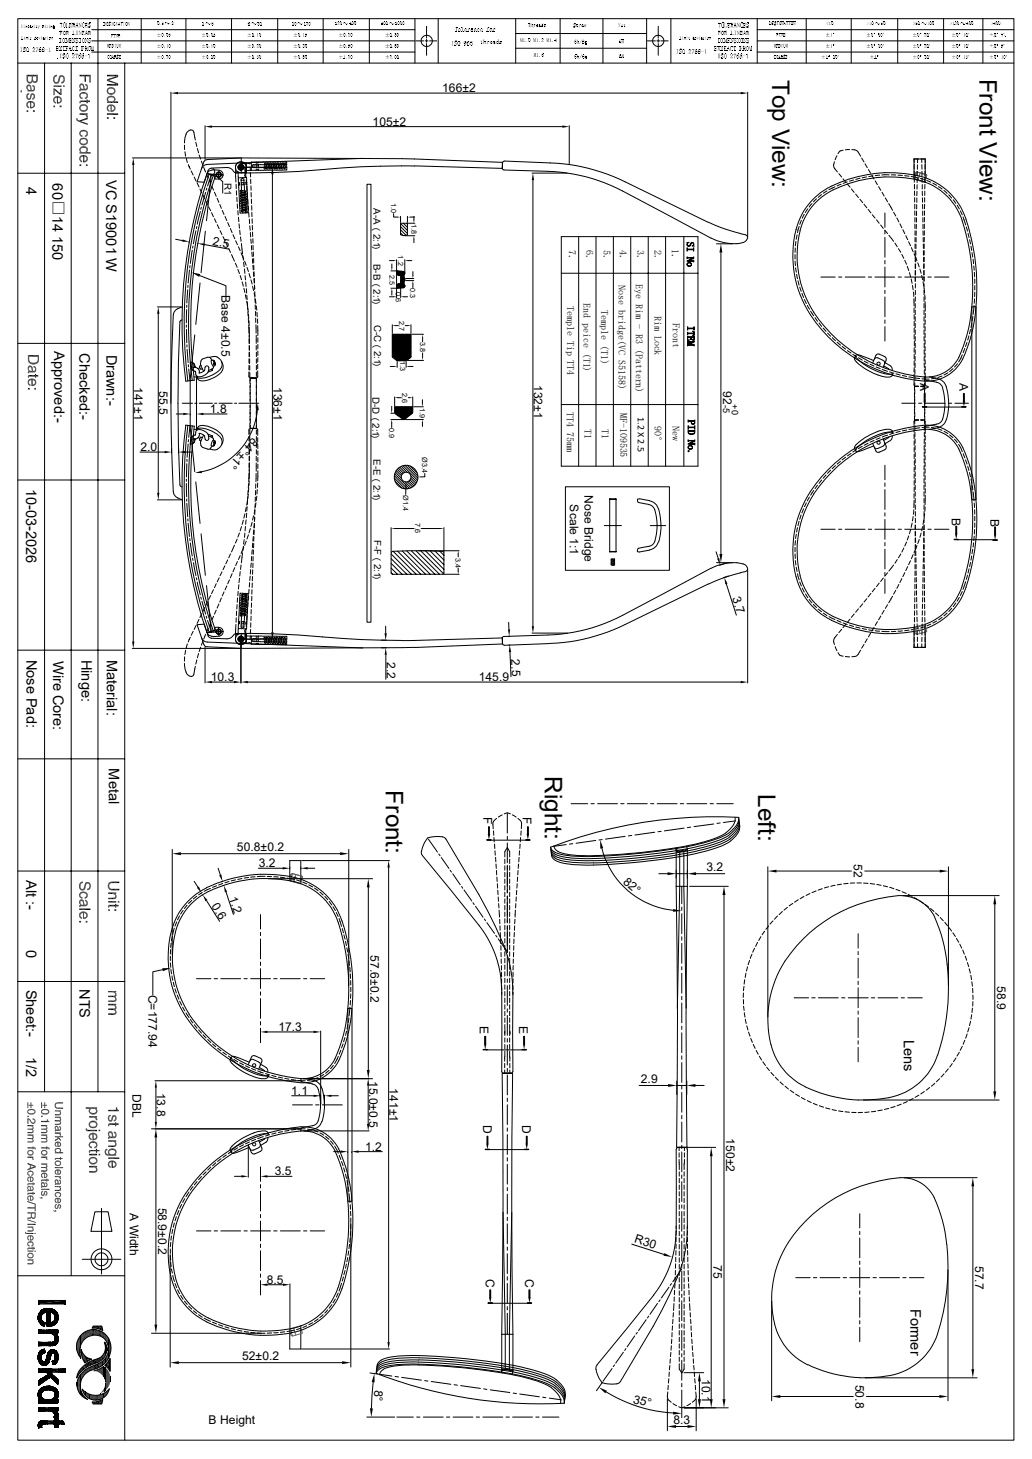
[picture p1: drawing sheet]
<svg xmlns="http://www.w3.org/2000/svg" width="297mm" height="420mm" viewBox="0 0 297 420" stroke-linecap="round" stroke-linejoin="round" font-family="sans-serif">
<defs><g id="words">
<g font-size="7">
<text x="222.2" y="23" transform="rotate(90 222.2 23)">Top View:</text>
<text x="281.9" y="22.6" transform="rotate(90 281.9 22.6)">Front View:</text>
<text x="111" y="227.5" transform="rotate(90 111 227.5)">Front:</text>
<text x="156.8" y="223.3" transform="rotate(90 156.8 223.3)">Right:</text>
<text x="218.2" y="228.6" transform="rotate(90 218.2 228.6)">Left:</text>
</g>
<g font-size="4.2">
<text x="7.5" y="53.8" transform="rotate(90 7.5 53.8)">4</text>
<text x="15.1" y="52.8" transform="rotate(90 15.1 52.8)">60□14 150</text>
<text x="30.6" y="51.8" transform="rotate(90 30.6 51.8)">VC S19001 W</text>
<text x="15.6" y="101.1" transform="rotate(90 15.6 101.1)">Approved:-</text>
<text x="22.9" y="101.7" transform="rotate(90 22.9 101.7)">Checked:-</text>
<text x="30.6" y="102.1" transform="rotate(90 30.6 102.1)">Drawn:-</text>
<text x="7.5" y="140.7" transform="rotate(90 7.5 140.7)">10-03-2026</text>
<text x="7.6" y="189.9" transform="rotate(90 7.6 189.9)">Nose Pad:</text>
<text x="15.3" y="190.2" transform="rotate(90 15.3 190.2)">Wire Core:</text>
<text x="23.5" y="189.9" transform="rotate(90 23.5 189.9)">Hinge:</text>
<text x="30.7" y="190" transform="rotate(90 30.7 190)">Material:</text>
<text x="31.3" y="221.2" transform="rotate(90 31.3 221.2)">Metal</text>
<text x="7.5" y="253.3" transform="rotate(90 7.5 253.3)">Alt :-</text>
<text x="7.5" y="273.5" transform="rotate(90 7.5 273.5)">0</text>
<text x="7.5" y="284.9" transform="rotate(90 7.5 284.9)">Sheet:-</text>
<text x="22.9" y="284.7" transform="rotate(90 22.9 284.7)">NTS</text>
<text x="260.1" y="299.3" transform="rotate(90 260.1 299.3)">Lens</text>
<text x="7.5" y="304.2" transform="rotate(90 7.5 304.2)">1/2</text>
<text x="262.1" y="376.7" transform="rotate(90 262.1 376.7)">Former</text>
</g>
<g font-size="3.5">
<text x="127.3" y="26.5">166±2</text>
<text x="107.2" y="36.2">105±2</text>
<text x="61" y="70.5" transform="rotate(10 61 70.5)">2.5</text>
<text x="63.8" y="84.9" transform="rotate(90 63.8 84.9)">Base 4±0.5</text>
<text x="38.6" y="111.3" transform="rotate(90 38.6 111.3)">141±1</text>
<text x="45.8" y="112.7" transform="rotate(90 45.8 112.7)">55.5</text>
<text x="78.7" y="111.3" transform="rotate(90 78.7 111.3)">136±1</text>
<text x="153.7" y="110.8" transform="rotate(90 153.7 110.8)">132±1</text>
<text x="208.2" y="112.7" transform="rotate(90 208.2 112.7)">92</text>
<text x="264.8" y="110.2" transform="rotate(90 264.8 110.2)">A</text>
<text x="276.1" y="110.2" transform="rotate(90 276.1 110.2)">A</text>
<text x="60.4" y="118.9">1.8</text>
<text x="72.7" y="125.9" transform="rotate(132 72.7 125.9)">84°±1°</text>
<text x="40.4" y="129.8">2.0</text>
<text x="168.2" y="142.6" transform="rotate(90 168.2 142.6)">Nose Bridge</text>
<text x="164" y="145.2" transform="rotate(90 164 145.2)">Scale 1:1</text>
<text x="273.9" y="149.1" transform="rotate(90 273.9 149.1)">B</text>
<text x="285.1" y="149.4" transform="rotate(90 285.1 149.4)">B</text>
<text x="210.7" y="172.3" transform="rotate(72 210.7 172.3)">3.7</text>
<text x="111.3" y="190.6" transform="rotate(90 111.3 190.6)">2.2</text>
<text x="147.1" y="189.8" transform="rotate(88 147.1 189.8)">2.5</text>
<text x="60.7" y="196">10.3</text>
<text x="137.8" y="196">145.9</text>
<text x="139.1" y="235.1" transform="rotate(90 139.1 235.1)">F</text>
<text x="150.5" y="235.1" transform="rotate(90 150.5 235.1)">F</text>
<text x="68.2" y="245.1">50.8±0.2</text>
<text x="74.5" y="249.6">3.2</text>
<text x="203.3" y="250.8">3.2</text>
<text x="245.7" y="248.8" transform="rotate(90 245.7 248.8)">52</text>
<text x="179.1" y="254.2" transform="rotate(41 179.1 254.2)">82°</text>
<text x="60.8" y="260.9" transform="rotate(58 60.8 260.9)">0.6</text>
<text x="65.9" y="258.5" transform="rotate(71 65.9 258.5)">1.2</text>
<text x="106.6" y="275" transform="rotate(90 106.6 275)">57.6±0.2</text>
<text x="42.7" y="286.3" transform="rotate(90 42.7 286.3)">C=177.94</text>
<text x="287" y="283.8" transform="rotate(90 287 283.8)">58.9</text>
<text x="80.1" y="296.8">17.3</text>
<text x="138.1" y="295.4" transform="rotate(90 138.1 295.4)">E</text>
<text x="149.4" y="295.4" transform="rotate(90 149.4 295.4)">E</text>
<text x="106.3" y="311.1" transform="rotate(90 106.3 311.1)">15.0±0.5</text>
<text x="184.4" y="311.8">2.9</text>
<text x="38.1" y="314.9" transform="rotate(90 38.1 314.9)">DBL</text>
<text x="45.2" y="314.5" transform="rotate(90 45.2 314.5)">13.8</text>
<text x="83.8" y="315.2">1.1</text>
<text x="112.1" y="313.3" transform="rotate(90 112.1 313.3)">141±1</text>
<text x="139" y="323.8" transform="rotate(90 139 323.8)">D</text>
<text x="150.3" y="323.8" transform="rotate(90 150.3 323.8)">D</text>
<text x="209" y="327.7" transform="rotate(90 209 327.7)">150±2</text>
<text x="105.1" y="331.3">1.2</text>
<text x="79.1" y="338.3">3.5</text>
<text x="45.5" y="347.6" transform="rotate(90 45.5 347.6)">58.9±0.2</text>
<text x="37.3" y="349.2" transform="rotate(90 37.3 349.2)">A Width</text>
<text x="182.4" y="357.6" transform="rotate(18 182.4 357.6)">R30</text>
<text x="205.4" y="364.2" transform="rotate(90 205.4 364.2)">75</text>
<text x="280.6" y="364.4" transform="rotate(90 280.6 364.4)">57.7</text>
<text x="76.8" y="369.5">8.5</text>
<text x="139.8" y="368.1" transform="rotate(90 139.8 368.1)">C</text>
<text x="151.1" y="368.1" transform="rotate(90 151.1 368.1)">C</text>
<text x="69.7" y="391.6">52±0.2</text>
<text x="107.8" y="400.1" transform="rotate(94 107.8 400.1)">8°</text>
<text x="202" y="396.9" transform="rotate(90 202 396.9)">10.1</text>
<text x="246.2" y="398.6" transform="rotate(90 246.2 398.6)">50.8</text>
<text x="182.1" y="403.7" transform="rotate(17 182.1 403.7)">35°</text>
<text x="60" y="409.9">B Height</text>
<text x="193.8" y="410">8.3</text>
</g>
<g font-size="2.9">
<text x="163.7" y="71.9" transform="rotate(90 163.7 71.9)">7.</text>
<text x="168.7" y="71.9" transform="rotate(90 168.7 71.9)">6.</text>
<text x="173.7" y="71.9" transform="rotate(90 173.7 71.9)">5.</text>
<text x="178.4" y="71.9" transform="rotate(90 178.4 71.9)">4.</text>
<text x="183.4" y="71.9" transform="rotate(90 183.4 71.9)">3.</text>
<text x="188.4" y="71.9" transform="rotate(90 188.4 71.9)">2.</text>
<text x="193.4" y="71.8" transform="rotate(90 193.4 71.8)">1.</text>
<text x="197.7" y="69.6" transform="rotate(90 197.7 69.6)">SI No</text>
<text x="178" y="82.2" transform="rotate(90 178 82.2)">Nose bridge(VC S5158)</text>
<text x="183" y="81.7" transform="rotate(90 183 81.7)">Eye Rim - R3 (Pattern)</text>
<text x="163.2" y="88" transform="rotate(90 163.2 88)">Temple Tip TT4</text>
<text x="168" y="87.2" transform="rotate(90 168 87.2)">End peice (T1)</text>
<text x="173" y="89.3" transform="rotate(90 173 89.3)">Temple (T1)</text>
<text x="188.4" y="90.8" transform="rotate(90 188.4 90.8)">Rim Lock</text>
<text x="193.6" y="93.1" transform="rotate(90 193.6 93.1)">Front</text>
<text x="197.8" y="93.8" transform="rotate(90 197.8 93.8)">ITEM</text>
<text x="163.2" y="118.6" transform="rotate(90 163.2 118.6)">TT4 75mm</text>
<text x="178.5" y="118.7" transform="rotate(90 178.5 118.7)">MF-109535</text>
<text x="168.2" y="123.6" transform="rotate(90 168.2 123.6)">T1</text>
<text x="173.2" y="123.6" transform="rotate(90 173.2 123.6)">T1</text>
<text x="183.6" y="120" transform="rotate(90 183.6 120)">1.2 X 2.5</text>
<text x="188.3" y="122.7" transform="rotate(90 188.3 122.7)">90°</text>
<text x="193.6" y="122.6" transform="rotate(90 193.6 122.6)">New</text>
<text x="198" y="120.9" transform="rotate(90 198 120.9)">PID No.</text>
</g>
<g font-size="2.8">
<text x="64.6" y="52.5" transform="rotate(90 64.6 52.5)">R1</text>
<text x="107.5" y="59.9" transform="rotate(90 107.5 59.9)">A-A</text>
<text x="106.9" y="66.5">(</text>
<text x="107.5" y="67.3" transform="rotate(90 107.5 67.3)">2:1</text>
<text x="106.9" y="73">)</text>
<text x="107.5" y="75.9" transform="rotate(90 107.5 75.9)">B-B</text>
<text x="106.8" y="82.6">(</text>
<text x="107.5" y="83.3" transform="rotate(90 107.5 83.3)">2:1</text>
<text x="106.8" y="89">)</text>
<text x="107.7" y="93.4" transform="rotate(90 107.7 93.4)">C-C</text>
<text x="107" y="100.3">(</text>
<text x="107.7" y="101.1" transform="rotate(90 107.7 101.1)">2:1</text>
<text x="107" y="106.8">)</text>
<text x="107.2" y="114.3" transform="rotate(90 107.2 114.3)">D-D</text>
<text x="106.6" y="121.1">(</text>
<text x="107.2" y="121.9" transform="rotate(90 107.2 121.9)">2:1</text>
<text x="106.6" y="127.6">)</text>
<text x="107.5" y="132.3" transform="rotate(90 107.5 132.3)">E-E</text>
<text x="106.8" y="138.9">(</text>
<text x="107.5" y="139.6" transform="rotate(90 107.5 139.6)">2:1</text>
<text x="106.8" y="145.3">)</text>
<text x="107.7" y="155.3" transform="rotate(90 107.7 155.3)">F-F</text>
<text x="107" y="161.6">(</text>
<text x="107.7" y="162.4" transform="rotate(90 107.7 162.4)">2:1</text>
<text x="107" y="168.1">)</text>
</g>
<g font-size="2.6">
<text x="208.2" y="116.5" transform="rotate(90 208.2 116.5)">-5</text>
<text x="210.6" y="116.4" transform="rotate(90 210.6 116.4)">+0</text>
</g>
<g font-size="2.1">
<text x="112.6" y="58.4" transform="rotate(90 112.6 58.4)">1.0</text>
<text x="118.4" y="64.5" transform="rotate(90 118.4 64.5)">1.8</text>
<text x="114.6" y="73.5" transform="rotate(90 114.6 73.5)">1.2</text>
<text x="112.1" y="79.1" transform="rotate(90 112.1 79.1)">2.5</text>
<text x="114" y="84" transform="rotate(90 114 84)">0.6</text>
<text x="118.1" y="83" transform="rotate(90 118.1 83)">0.3</text>
<text x="114.9" y="92.3" transform="rotate(90 114.9 92.3)">2.7</text>
<text x="120.9" y="98.6" transform="rotate(90 120.9 98.6)">3.8</text>
<text x="115.1" y="104" transform="rotate(90 115.1 104)">1.3</text>
<text x="115.8" y="113" transform="rotate(90 115.8 113)">2.6</text>
<text x="120.9" y="117.4" transform="rotate(90 120.9 117.4)">1.9</text>
<text x="112" y="123.2" transform="rotate(90 112 123.2)">0.9</text>
<text x="121.5" y="131.6" transform="rotate(90 121.5 131.6)">Ø3.4</text>
<text x="116" y="142.5" transform="rotate(90 116 142.5)">Ø1.4</text>
<text x="119.5" y="150.7" transform="rotate(90 119.5 150.7)">7.6</text>
<text x="131.1" y="160.5" transform="rotate(90 131.1 160.5)">3.4</text>
</g>
</g></defs>
<g fill="#000">
<path d="M5.8 14.9h.2zM5.8 13.7h.2zM5.8 13.8l.2-.1zM6.1 13.7v1.2zM6.3 7.2v.8zM6.3 7.1v.9zM6.3 10.5v.8zM6.2 14.9h.2zM6.2 13.7h.2zM6.2 13.8l.2-.1zM6.2 11.3h.4zM6.7 14.6v.4z"/>
<path d="M6.7 11.1v.2zM6.7 13.8v.3zM6.7 13.8v.4zM6.7 14.7v.2zM6.8 14.8l-.1 .1zM6.8 13.8v.5zM6.8 14.1v.2zM6.9 14.1l-.1 .2zM6.9 14.1v.2zM6.9 7.5v.5zM6.9 14.2v.2zM7 10.8v.5z"/>
<path d="M7.1 10.8l-.1 .5zM7.1 14.3v.1zM7.1 10.7v.6zM7.1 14.9h.1zM7.1 11.3h.2zM7.3 14.4v.2zM7.3 13.8v.1zM7.3 14.4v.4zM7.3 13.7v.3zM7.3 14.5v.2zM7.4 14.5l-.1 .2zM7.4 7.5v.5z"/>
<path d="M7.5 10.8v.5zM7.5 14.1v.5zM7.6 14.1v.5zM7.6 13.9v.8zM7.7 13.8l-.1 .9zM7.7 13.8v1zM7.7 7.5v.5zM7.7 10.9v.4zM7.7 14.6v.2zM7.7 14.6v.3zM7.7 13.8v.2zM7.9 10.8v.5z"/>
<path d="M8 10.8l-.1 .5zM8 7.7v.2zM8.1 14.8v.1zM8.2 14.5v.3zM8.2 13.8v.3zM8.2 13.8v.4zM8.2 13.9v.8zM8.3 13.9l-.1 .8zM8 7.7h.3zM8.3 10.8v.5zM8.3 14v.6zM8.3 7.5v.2z"/>
<path d="M8.6 7.7v.2zM8.8 10.7v.5zM8.8 7.5v.4zM8.9 7.5l-.1 .4zM8.8 10.6v.7zM8.9 10.6l-.1 .7zM8.9 7.5v.4zM8.9 10.8h.2zM9.1 7.9h.1zM9.1 8l.1-.1zM9.2 7.5v.5zM9.3 7.5l-.1 .5z"/>
<path d="M9.3 7.5v.5zM9.4 13.9v.2zM9.5 13.8l-.1 .3zM9.5 13.8v.3zM9.9 14.3l-.1 .1zM9.8 7.9h.1zM9.8 8l.1-.1zM9.9 10.9v.3zM9.4 14.8h.5zM9.4 14.9l.5-.1zM9.9 14.1v.3zM9.9 7.5v.5z"/>
<path d="M10 7.5l-.1 .5zM10 10.8l-.1 .5zM9.9 14.8v.1zM10 14.8l-.1 .1zM9.9 13.8v.6zM10 13.8l-.1 .6zM10 14.7v.2zM10 13.8v.5zM10 14.6v.3zM10 13.8v.3zM10.1 13.9l-.1 .2zM10.2 10.5v.8z"/>
<path d="M10.3 10.5l-.1 .8zM10.3 13.8v.2zM10.4 13.7l-.1 .3zM10.4 13.7v.2zM10.5 7.3v.6zM10.5 13.7l-.1 .1zM10.5 7.2v.7zM10.5 11v.2zM10.5 14.6v.3zM10.5 10.8v.2zM10.6 10.8l-.1 .2zM10.5 14.5v.4z"/>
<path d="M10.6 14.5v.5zM10.7 14.4l-.1 .6zM10.7 14.3v.2zM10.5 7.5h.3zM10.8 14.1l-.1 .3zM10.5 11h.4zM10.9 10.9v.1zM10.9 13.8v.2zM10.5 13.7h.5zM10.5 13.8l.5-.1zM11 7.5v.2zM11 7.5l.1 .2z"/>
<path d="M11 7.7l.1 .2zM11.1 7.7v.2zM11.2 7.8l-.1 .2zM11.2 10.8v.2zM11.2 10.9v.2zM11.2 14.1v.5zM11.3 7.5l-.1 .5zM11.2 14v.7zM11.3 13.9v.8zM11.3 7.5v.2zM11.2 10.9l.1 .3zM11.2 11.1l.1 .2z"/>
<path d="M11.3 13.9v.9zM11.3 14.7v.2zM11.4 14.7l-.1 .2zM11.4 13.8l-.1 .2zM11.4 14.8v.1zM11.5 10.9l-.2 .4zM11.5 10.8v.2zM11.8 14.8l-.1 .1zM11.7 14.2v.2zM11.8 14.2l-.1 .2zM11.7 13.8v.1zM11.8 13.8l-.1 .1z"/>
<path d="M11.8 14.6v.3zM11.8 14.2v.3zM11.8 14.3v.2zM11.8 13.8v.1zM11.8 14.3v.5zM11.9 14.3l-.1 .5zM11.9 14.4v.3zM11.9 10.8v.5zM12 10.7l-.1 .6zM12.1 14.5v.2zM12.1 14.5v.3zM12.1 14.4v.4z"/>
<path d="M12.2 14.4v.4zM12.1 13.8v.3zM12.2 13.8v.3zM12.2 7.8v.2zM12.2 14.4v.2zM12.2 13.8v.4zM12.2 7.5v.2zM12.3 7.5l-.1 .2zM12.3 14.1v.2zM12.3 11v.3zM12.4 11l-.1 .3zM12.4 10.8v.2z"/>
<path d="M12.4 14.1v.3zM12.4 14.2v.2zM12.5 7.7v.2zM12.6 7.7l-.1 .2zM12.5 14.3v.1zM12.6 14.3l-.1 .1zM12.7 14.8l-.1 .1zM12.6 14.3v.2zM12.7 14.3l-.1 .2zM12.7 10.8v.5zM12.7 14.8v.1zM12.7 14.4v.1z"/>
<path d="M12.7 10.9v.4zM12.7 14v.2zM12.7 13.8v.2zM12.7 14.4v.2zM12.7 13.8v.3zM12.8 13.8l-.1 .3zM12.7 14.4v.4zM12.8 14.4l-.1 .4zM12.8 13.9v.2zM12.8 14.5v.2zM13 7.5v.5zM13 7.4v.6z"/>
<path d="M13 10.7v.5zM13.1 10.7v.5zM13.1 10.6v.7zM13.1 10.8h.2zM13.4 7.9h.3zM13.4 8l.3-.1zM13.7 7.5l-.2 .4zM13.5 7.5h.2zM13.7 10.8v.5zM13.8 10.8l-.1 .5zM13 14.3h.8zM13 14.4l.8-.1z"/>
<path d="M13.8 7.8v.2zM14.1 10.9v.3zM14.2 10.9l-.1 .3zM14.2 7.5v.5zM14.2 11.1v.2zM14.2 10.8v.2zM14.2 7.4v.6zM14.3 7.4l-.1 .6zM14.2 14.8v.1zM14.3 14.8l-.1 .1zM14.3 13.8v1.1zM14.3 13.7v1.2z"/>
<path d="M14.4 13.7l-.1 1.2zM14.5 10.9v.3zM14.6 10.9l-.1 .3zM14.4 14.9h.2zM14.6 7.5v.5zM14.7 7.5l-.1 .5zM14.8 10.8v.5zM14.9 10.8l-.1 .5zM14.9 7.5v.5zM15 7.5l-.1 .5zM15 7.5v.5zM15 7.6v.4z"/>
<path d="M15.1 10.8v.5zM15.2 10.9l-.1 .4zM15.2 7.9v.2zM15.2 7.5v.2zM15.3 7.5v.2zM15.5 7.5v.2zM15.6 7.5l-.1 .2zM15.6 7.9v.2zM16.3 13.4v1.2zM16.4 13.4l-.1 1.2zM16.4 13.9h.2zM16.2 14.6h.4z"/>
<path d="M16.2 13.4h.4zM16.7 13.7v.4zM16.8 13.7l-.1 .4zM16.9 14.4l-.1 .2zM16.8 13.4v.2zM16.9 14.3v.3zM17.2 14.4v.2zM17.3 6.6l-.1 .3zM17.3 14.3l-.1 .2zM17.3 6.6v.2zM17.2 13.5l.1-.1v.4zM17.2 15.5h.2z"/>
<path d="M17.3 8.9v1.2zM17.4 8.9l-.1 1.2zM17.3 11.1v1.2zM17.4 11.1l-.1 1.2zM17.4 14l-.1 .4zM17.3 13.5v.3zM17.3 13.8l.1 .2zM17.2 16.7h.2zM17.4 14v.1zM17.4 13.7v.3zM17.5 13.8v.3zM17.2 11.1h.3z"/>
<path d="M17.2 12.3h.3zM17.5 13.9v.3zM17.5 13.8v.1zM17.4 15.5v1.2zM17.6 15.5l-.2 1.2zM17.6 6.6v1.2zM17.7 6.6l-.1 1.2zM17.4 9.4l.3 .1zM17.5 13.9l.2 .4zM17.5 14.2l.2 .3zM17.7 13.5l-.2 .4zM17.2 8.9h.5z"/>
<path d="M17.4 6.6h.3zM17.7 14.3v.3zM17.7 13.4v.3zM17.6 16.7h.2zM17.6 15.5h.2zM17.8 9.2v.5zM17.8 12.1v.1zM17.8 12v.1zM17.9 12l-.1 .1zM17.8 11.2v.1zM17.9 11.2l-.1 .1zM17.9 11.2v.9z"/>
<path d="M17.7 6.6h.2zM17.9 6.6v.2zM17.9 6.6v.3zM17.9 8.9v.2zM17.9 11.3v.7zM17.9 6.6l.1 .3zM17.9 11.4v.5zM18 11.4l-.1 .5zM18 13.5l-.1 .2zM18 13.4v.2zM18 16.4v.2zM18.1 13.4l-.1 .1z"/>
<path d="M18.1 16.5v.3zM18 15.7v.3zM18.1 15.7v.3zM18.1 16.5v.2zM18.2 16.6l-.1 .1zM18.1 15.6v.4zM18.2 15.6v.4zM18.2 6.9v.6zM18.2 9.2v.5zM18.2 15.9v.1zM18.2 15.5v.2zM18.2 6.8v.8z"/>
<path d="M18.2 9.1v.8zM18.3 6.7l-.1 1zM18.3 6.7v1zM18.2 9v.9zM18.3 9l-.1 .9zM18.3 7.6v.1zM18.3 6.6v.3zM18.3 9.8v.2zM18.3 8.9v.2zM18.4 6.6l-.1 .2zM18.2 11.1h.2zM18.2 12.3h.2z"/>
<path d="M18.3 13.4v1.2zM18.4 13.4l-.1 1.2zM18.2 13.4h.3zM18.5 16.1v.1zM18.5 11.1v1.2zM18.6 11.1l-.1 1.2zM18.5 16.1v.2zM18.6 16.1v.2zM18.6 16.2v.1zM18.6 15.5v.2zM18.5 13.4h.2zM18.6 16.2v.5z"/>
<path d="M18.7 16.2l-.1 .5zM18.7 15.5l-.1 .3zM18.7 15.5v.3zM18.7 13.4v.2zM18.7 16.2v.4zM18.7 16.3v.3zM18.8 7.6l-.1 .1zM18.7 6.6v.3zM18.8 6.7l-.1 .2zM18.8 9.9l-.1 .1zM18.7 13.5l.1 .2zM18.8 7.2v.5z"/>
<path d="M18.8 6.7v.4zM18.8 6.8v.4zM18.8 9.7v.2zM18.8 9v.3zM18.6 11.1h.2zM18.6 12.3h.2zM18.8 6.8v.9zM18.9 6.9l-.1 .8zM18.8 9.1v.8zM18.9 9.1l-.1 .8zM18.9 6.9v.6zM18.9 7v.5z"/>
<path d="M18.9 9.1v.7zM18.9 9.2v.6zM18.9 9.4v.2zM18.9 16v.3zM19 15.9l-.1 .4zM19 15.8v.7zM19 15.7v.9zM19 13.4v1.2zM19.1 13.4l-.1 1.2zM19 16.4v.2zM19.1 16.4v.2zM19.1 15.6l-.1 .3z"/>
<path d="M19.1 11.2v1.1zM19.1 11.3v1zM19.1 11.1v.2zM19.1 15.5v.2zM19.2 11.1v.6zM19.1 6.6v1.2zM19.3 6.6l-.2 1.2zM19.1 8.9v1.2zM19.3 8.9l-.2 1.2zM19.1 13.9h.2zM19.2 11.1l.1 .7zM19.2 11.7l.1 .6z"/>
<path d="M18.9 14.6h.4zM18.9 13.4h.4zM19.3 11.8v.5zM19.4 12l-.1 .3zM19.3 9.4h.2zM19 8.9h.5zM19.4 13.8v.2zM19.5 13.8v.3zM19.3 14.5h.2zM19.3 14.6l.2-.1zM19.5 13.7v.4zM19.4 9.5h.2v.3z"/>
<path d="M19.3 9.4h.3zM19.3 9.5l.3-.1zM19.5 15.5v.2zM19 7.8h.6zM19.6 13.4v.2zM19.6 16.5v.1zM19.6 16.4v.2zM19.6 15.6v.2zM19.6 15.7v.2zM19.6 9.3v.2zM19.6 11.1l-.2 1.2zM19.6 14.4v.2z"/>
<path d="M19.6 15.7v.9zM19.6 9.5l.1 .4zM19.6 9.8l.1 .3zM19.6 9.2v.2zM19.7 9.2l-.1 .2zM19.6 8.9v.2zM19.7 8.9v.2zM19.6 11.1v.2zM19.7 11.1l-.1 .2zM19.6 15.8v.7zM19.7 15.8l-.1 .7zM19.7 9.9v.2z"/>
<path d="M19.7 8.9v.5zM19.7 9v.4zM19.7 15.9v.4zM19.7 16v.3zM19.7 7.7v.1zM19.8 7.7l-.1 .1zM19.7 9v.3zM19.8 9l-.1 .3zM19.8 11.2l-.1 1.1zM19.7 11.1v.2zM19.8 11.1l-.1 .2zM19.8 7.5v.3z"/>
<path d="M19.9 14.3v.3zM19.9 14.1v.3zM20 13.9l-.1 .5zM20.1 13.4l-.1 .7zM20 6.6h.2l-.2 1.2zM20.2 6.6v1.2h-.2zM20 11.1h.2l-.2 1.2zM20.2 11.1v1.2h-.2zM20.1 13.4v.2zM20 14.1h.2zM20.2 13.3v.4zM20.2 13.3l.1 .4z"/>
<path d="M20.2 13.7l.1 .4zM20.2 7.2h.2zM20.2 11.6h.2zM19.9 12.3h.5zM20.3 13.7l.1 .4zM20.3 14.1l.1 .3zM19.9 6.6h.5zM19.9 11.1h.5zM19.9 7.8h.6zM20.4 14.1v.5zM20.5 7v.4zM20.5 11.4v.5z"/>
<path d="M20.6 6.6v.2zM20.6 7.7v.1zM20.7 7.7l-.1 .1zM20.6 12.1v.2zM20.7 12.1l-.1 .2zM20.6 11.1v.2zM20.7 7.5v.3zM20.7 12v.3zM20.7 7.5v.2zM20.7 13.7v.6zM20.8 13.6l-.1 .8zM20.8 13.5v.9z"/>
<path d="M20.9 13.5v1zM20.8 15.7v.2zM20.9 15.7l-.1 .2zM20.9 14.3v.2zM20.9 14.4v.1zM20.9 13.5v.2zM20.9 13.4v.3zM20.9 15.6v.3zM20.9 13.4v.2zM21 13.4l-.1 .2zM21 11.2v1.1zM21 11.1v.2z"/>
<path d="M21 6.6v1.2zM21.1 6.6l-.1 1.2zM21 8.9v1.1zM21.1 8.9l-.1 1.1zM21.1 16.3l-.1 .1zM21.1 16.2v.2zM21 13.4h.2zM21.1 7.2h.2zM20.9 6.6h.4zM21.3 16v.2zM21.2 7.2l.1 .3zM20.7 16.6h.6z"/>
<path d="M20.7 16.7l.6-.1zM21.3 15.9v.2zM21.3 15.5v.2zM21.3 15.5v.3zM21.3 15.6v.4zM21.4 15.6l-.1 .4zM21.4 6.6v.2zM20.9 10h.5zM20.9 10.1l.5-.1zM21.4 14.3v.2zM21.4 13.3v.3zM21.4 16.5v.2z"/>
<path d="M21.4 15.7v.3zM21.3 7.2l.2 .3zM21.3 7.5l.2 .3zM21.5 7l-.1 .2zM21.5 6.6v.3zM21.4 13.3l.1 .4zM21.4 16.4v.3zM21.5 6.6v.5zM21.4 10.1l.1-.1zM21 11.1l.5 .9zM21 11.3l.5 1zM21.5 7.5v.3z"/>
<path d="M21.5 7.8l.1-.1zM21.5 6.7v.4zM21.6 6.7l-.1 .4zM21.6 9.9l-.1 .2zM21.5 11.1v1.2zM21.6 11.1l-.1 1.2zM21.6 9.9v.2zM21.6 9.8v.3zM21.6 9.8v.1zM21.7 13.4l-.1 .3zM21.7 13.4v.2zM21.8 15.5l-.1 .3z"/>
<path d="M21.8 15.5v.2zM21.8 11.9v.4zM21.8 11.3v.1zM21.9 7.4l-.1 .4zM21.8 12v.3zM21.9 12l-.1 .3zM21.8 11.2v.4zM21.9 11.2l-.1 .4zM21.9 12.1v.2zM21.9 11.3v.3zM21.9 11.4v.2zM21.9 11.1v.2z"/>
<path d="M21.9 16.5v.2zM22 7.1l-.1 .6zM22 11.4v.2zM21.9 16.4v.3zM22 16.3v.5zM22 11.5v.1zM22 16.2v.6zM21.9 13.4v1.2zM22.1 13.4l-.2 1.2zM22 16.1v.6zM22.1 16.1l-.1 .6zM22.1 6.6l-.1 .7z"/>
<path d="M21.9 10h.2zM21.9 10.1l.2-.1zM21.9 8.9h.2zM22.1 16v.2zM21.9 13.4h.2zM22.1 15.9v.2zM22.1 6.7l.1-.1v.4zM22.1 8.9v1.2zM22.2 8.9l-.1 1.2zM22.2 11.6l-.1 .1zM22.2 15.8l-.1 .2zM22.3 15.7l-.1 .2z"/>
<path d="M22.1 7.4h.2zM22.2 6.6v.4zM22.3 6.9v.4zM22.3 15.7v.1zM21.8 15.5h.5l-.5 .2zM21.8 15.7l.5-.2v.2zM22.3 6.9v.5zM22.4 7.2v.5zM22.1 13.4h.3zM22.4 13.4v.2zM22.4 11.7v.2zM22.4 13.4v.3z"/>
<path d="M22.3 15.5v.2zM22.4 15.5l-.1 .2zM22.3 8.9h.1zM22.4 12.1v.1zM22.4 11.1v.2zM22.4 7.2v.6zM22.5 7.7l-.1 .1zM22.4 11.8v.3zM22.5 11.8l-.1 .3zM22.4 11l.1 .3zM22.5 11.9v.2zM22.6 16v.3z"/>
<path d="M22.6 16v.4zM22.6 15.8v.7zM22.6 15.8v.8zM22.6 15.7v.9zM22.7 15.7l-.1 .9zM22.7 16.4v.2zM22.7 16.5v.2zM22.7 15.7v.2zM22.7 6.7v1.1zM22.8 6.8l-.1 1zM22.8 6.6v.2zM22.7 9v1.1z"/>
<path d="M22.8 9l-.1 1.1zM22.8 15.6l-.1 .1zM22.8 6.6v.3zM22.9 8.9v.2zM22.8 11.1h.2zM22.8 12.3h.2zM23 11.1v1.2zM23.2 11.1l-.2 1.2zM23.1 15.5v.2zM23.2 15.5l-.1 .2zM23.2 16.5v.2zM23.2 16v.2z"/>
<path d="M23.2 15.5v.2zM23.2 16v.6zM23.2 16.1v.5zM23.2 15.6v.1zM23.3 16.1l-.1 .5zM22.8 6.6l.5 .9zM22.8 6.9l.5 .9zM22.9 8.9l.4 .9zM22.9 9.1l.4 .9zM23.3 6.6v1.2zM23.4 6.6l-.1 1.2zM23.3 8.9v.9z"/>
<path d="M23.4 8.9v1.2zM23.3 9.8l.1 .3zM23.2 11.1h.2zM23.2 12.3h.2zM23.5 16.3v.3zM23.6 16.2l-.1 .4zM23.5 15.7v.2zM23.6 15.7l-.1 .2zM23.6 16.2v.4zM23.6 16.2v.5zM23.6 15.6v.4zM23.6 6.9v.6z"/>
<path d="M23.7 6.9v.7zM23.6 11.4v.5zM23.7 11.4v.5zM23.5 13.4h.2l-.2 1.2zM23.7 13.4v1.2h-.2zM23.6 15.8v.2zM23.7 15.9l-.1 .1zM23.6 15.6v.1zM23.7 15.5l-.1 .2zM23.7 6.8v.9zM23.7 11.3v.7zM23.7 11.3v.8z"/>
<path d="M23.7 15.9v.2zM23.7 7.3v.4zM23.7 7.4v.3zM23.7 6.8v.3zM23.7 11.2v.9zM23.7 7.6v.1zM23.7 6.7v.2zM23.8 6.7l-.1 .2zM23.7 8.9v1.1zM23.8 8.9l-.1 1.1zM23.7 12v.1zM23.8 12v.2z"/>
<path d="M23.8 11.1l-.1 .2zM23.7 16v.1zM23.8 6.6v.2zM23.7 13.9l.2 .1zM23.4 13.4h.5zM24 16v.2zM23.8 9.4l.2 .1zM24 16.1v.2zM23.9 6.6h.1zM23.6 8.9h.4zM24 13.8v.3zM24 15.5v.2z"/>
<path d="M24.1 15.6v.1zM24.1 16.2v.2zM23.6 10h.5zM23.6 10.1l.5-.1zM24.1 9.4v.1zM24.1 9.4v.2zM24.1 15.6v.4zM24.1 15.7v.3zM24.1 16.2v.4zM24.1 9.2v.5zM24.2 9.2l-.1 .5zM24.2 12.1l-.1 .2z"/>
<path d="M24.2 15.7l-.1 .3zM24.2 16.3l-.1 .3zM24.1 6.6h.2zM24.2 12.1v.1zM24.3 12.1l-.1 .1zM24.2 13.5l.1 .1zM24.3 6.6v.2zM24.3 11.8v.3zM24.3 11.2v.3zM24.3 11.2v.4zM24.3 6.6v.3zM24.3 9.9v.2z"/>
<path d="M24.3 8.9v.2zM24.3 11.3v.8zM24.3 9.8v.3zM24.4 9.8l-.1 .3zM24.3 9v.1zM24.3 11.3v.7zM24.4 11.4l-.1 .6zM24.5 13.4v1.2zM24.6 13.4l-.1 1.2zM24.4 13.4h.2zM24.6 9.6v.5zM24.6 11.2v1.1z"/>
<path d="M24.6 6.6v1.2zM24.7 6.6l-.1 1.2zM24.7 9.4l-.1 .5zM24.7 11.1v.2zM24.7 9.2v.5zM24.8 8.9l-.1 .7zM24.7 14l.1 .2zM24.8 8.9v.3zM24.8 8.8v.2zM24.6 13.9h.2zM24.6 14l.2-.1zM24.7 7.2h.2z"/>
<path d="M24.5 6.6h.5zM25 8.8v.6zM24.8 9.6h.2zM24.8 9.6l.2 .1zM24.8 14l.2 .3zM24.8 14.2l.2 .4zM25 13.8l-.1 .1zM25 13.4v.2zM25 9v.6zM25 13.4v.5zM24.5 7.8h.6zM25.1 7.1l-.1 .1z"/>
<path d="M25 14.3v.3zM25.1 13.5l-.1 .4zM25.1 7v.4zM25 9v.7zM25.1 9.4v.5zM25.1 13.5v.3zM25.1 13.6v.2zM24.7 11.1l.4 .9zM24.7 11.3l.4 .9zM24.4 16.1h.7zM25.2 7.7l-.1 .1zM25.1 6.6v.2z"/>
<path d="M25.2 6.6l-.1 .2zM25.1 12l.1 .3zM25.2 7.7v.1zM25.2 7.6v.2zM25.2 6.6v.2zM25.1 9.4v.7zM25.2 9.9l-.1 .2zM25.2 11.1v1.2zM25.2 7.5v.3zM25.3 7.5l-.1 .3zM25.3 13.7v.6zM25.3 13.6v.8z"/>
<path d="M25.4 13.6v.8zM25.4 13.5v.9zM25.4 13.5v1zM25.4 7.5v.2zM25.4 11.9v.2zM25.4 14.4v.1zM25.4 13.5v.1zM25.4 13.4v.2zM25.5 7.5v.3zM25.5 6.7l-.1 .3zM25.5 6.7v.4zM25.5 12v.3z"/>
<path d="M25.5 11.2l-.1 .3zM25.5 11.2v.4zM25.5 7.6v.2zM25.5 6.6v.5zM25.5 12.1v.2zM25.5 11.1v.5zM25.6 7v.2zM25.6 12.1l-.1 .2zM25.5 11.4v.2zM25.6 11.4l-.1 .2zM25.4 16.7h.2zM25.7 7l-.1 .2z"/>
<path d="M25.5 8.9h.2l-.2 1.2zM25.7 8.9v1.2h-.2zM25.7 12.1l-.1 .2zM25.6 11.4v.2zM25.7 11.5v.1zM25.7 15.6l-.1 .1zM25.7 15.6v1.1zM25.7 15.5v1.2zM25.8 11.6v.1zM25.7 9.4h.1zM25.4 8.9h.4zM25.8 9.5l.1 .3z"/>
<path d="M25.7 9.4h.2zM25.7 9.5l.2-.1zM25.9 14.4v.1zM25.9 13.4v.2zM25.9 13.5v.1zM25.9 13.5v1zM26 13.5l-.1 1zM26 9.3v.2zM26 11.7v.2zM26 13.6v.8zM26 7.2v.3zM26 6.6v.2z"/>
<path d="M25.9 9.5l.1 .3zM25.9 9.8l.1 .3zM26 9.2v.3zM26 8.9v.2zM26 12.1v.2zM26 13.7v.6zM26 7.3v.4zM26.1 7.3l-.1 .4zM26 6.6v.3zM26.1 6.6v.3zM26 8.9v.5zM26.1 9l-.1 .4z"/>
<path d="M26 11.7v.5zM26.1 11.8l-.1 .4zM26 11.1v.2zM26.1 11.1v.2zM26.1 7.3v.4zM26 9.8v.3zM26.1 9v.4zM26.1 11.8v.3zM26.1 11v.3zM26.2 13.5v1.1zM26.2 13.6v1zM26.2 13.4v.2z"/>
<path d="M26.3 13.4v.4zM26.3 13.4l.2 .7zM26.3 13.8l.2 .8zM26.5 14.1v.5zM26.5 14.3v.3zM26.8 13.4l-.3 1.2zM26.8 13.4v.2zM26.9 13.5l-.1 1.1zM26.9 13.4l-.1 .2zM30 6.4v.9zM30.1 6.4l-.1 .9zM29.9 7.3h.2z"/>
<path d="M29.9 6.4h.2zM30.4 7v.2zM30.4 6.5v.1zM30.4 6.6v.6zM30.4 6.6v.5zM30.5 6.6l-.1 .5zM30.7 6.4v.9zM30.8 6.4l-.1 .9zM30.9 12.7v.9zM30.9 12.8v.8zM30.9 12.7v.1zM30.9 16.1v.5z"/>
<path d="M30.6 7.3h.3zM30.6 6.4h.3zM30.9 12.7v.3zM30.9 16v.7zM31 6.6v.4zM30.9 12.7l.2 .5zM30.9 13l.2 .6zM31.1 6.4v.2zM31.1 13.2v.4zM31.1 13.4v.2zM31.1 7.2v.1zM31.1 6.4l.1 .2z"/>
<path d="M31.2 12.7l-.1 .9zM31.2 12.7v.3zM31.3 12.7l-.1 .3zM31.4 7.1v.2zM31.3 6.5v.3zM31.4 6.5l-.1 .3zM31.4 6.6v.2zM31.3 12.8v.8zM31.4 12.7l-.1 .9zM31.3 12.8l.1-.1zM31.4 15.9v.1zM31.5 6.7v.2z"/>
<path d="M31.4 15.9l.1 .2zM31.5 16.1v.5zM31.6 16.1l-.1 .5zM31.6 16v.6zM31.6 12.7v.9zM31.7 12.7l-.1 .9zM31.7 15.9l-.1 .2zM31.7 6.9v.3zM31.8 7l-.1 .2zM31.7 6.4l.1 .2zM31.7 13.1h.1zM31.5 12.7h.4z"/>
<path d="M31.5 13.6h.4zM31.9 13v.3zM32 13l-.1 .3zM32 13.5v.1zM32 16.6v.1zM32 16v.1zM32.1 13.4l-.1 .2zM32 16v.6zM32.1 16l-.1 .6zM32 9.8v.9zM32.1 9.8l-.1 .9zM32.1 13.4v.2z"/>
<path d="M32.1 12.7v.2zM32.1 16.1v.5zM32 7.3h.2zM32.2 6.4v.9zM32.3 6.4l-.1 .9zM32.1 10.2l.2 .1zM31.9 9.8h.4zM32.3 16.5v.3zM32.3 12.7v.9zM32.3 16.3v.3zM32.4 10.1v.3zM32.2 13.6h.2z"/>
<path d="M32.2 12.7h.2zM32.4 15.9l-.1 .5zM32.3 6.4h.2zM32.4 15.9v.2zM32.5 15.9v.3zM32.5 9.8l.1 .2zM32.6 16v.4zM32.6 6.8v.2zM32.6 16v.5zM32.6 16.3v.4zM32.6 6.6v.6zM32.7 6.6l-.1 .6z"/>
<path d="M32.7 13.3l-.1 .2zM32.6 12.7v.3zM32.7 12.8v.2zM32.7 7v.2zM32.8 7v.2zM32.7 6.5v.3zM32.8 6.5l-.1 .3zM32.7 12.8v.6zM32.8 12.8l-.1 .6zM32.6 16.3v.5zM32.6 16.8l.2-.1zM32.8 13v.3z"/>
<path d="M32.7 9.8h.2zM32.7 10.7h.2zM32.9 9.8v.9zM33 9.8l-.1 .9zM33 15.9v.9zM33.1 15.9l-.1 .9zM33.1 6.9v.3zM33.1 6.9v.4zM33.1 6.4v.2zM33.1 12.7v.9zM33.2 12.7l-.1 .9zM32.9 15.9h.3z"/>
<path d="M33.1 16.3l.1 .3zM33.2 16.3v.3zM33.2 16.6l.1 .2zM33.2 13.6h.2zM33.2 12.7h.2zM33.3 15.9v.4zM33.4 15.9l-.1 .4zM33.4 6.5v.8zM33.4 9.9v.8zM33.3 16.5v.3zM33.4 16v.2zM33.5 6.4v.2z"/>
<path d="M33.5 9.8v.2zM33.6 16.6v.2zM33.6 12.7v.7zM33.7 12.7v.8zM33.7 16.6l-.1 .2zM33.7 16l-.1 .2zM33.7 12.7v.9zM33.5 6.4l.3 .7zM33.5 6.6l.3 .6zM33.8 7.1v.2zM33.5 9.8l.3 .7zM33.5 10l.3 .7z"/>
<path d="M33.8 16.2v.2zM33.8 9.8v.9zM33.9 9.8l-.1 .9zM33.9 16.3v.1zM34.1 16.6l-.1 .2zM34.1 16.4l-.1 .1zM34.1 7v.3zM34.1 12.7v.8zM34.1 16.4v.3zM34.1 15.9v.2zM34.2 6.8l-.1 .4zM34.1 9.8v.9z"/>
<path d="M34.2 9.8l-.1 .9zM34.2 6.4v.5zM34.2 6.4v.2zM34.3 6.4v.3zM34.2 10.2h.1zM34.3 12.7v.9zM34.3 12.8v.8zM34.3 12.7v.1zM34.4 6.6v.3zM34 9.8h.4zM34.4 12.7v.3zM34.4 6.6v.4z"/>
<path d="M34.4 6.8v.4zM34 10.7h.4zM34.3 15.9v.9zM34.4 15.9l-.1 .9zM34.5 7v.2zM34.4 10.1v.3zM34.5 10.1l-.1 .3zM34.5 7v.3zM34.4 12.7l.1 .7zM34.4 13l.1 .6zM34.4 16.3h.1zM34.5 10.5v.2z"/>
<path d="M34.2 16.8h.4zM34.2 15.9h.4zM34.7 12.7l-.2 .9zM34.6 16.1v.4zM34.7 16.1l-.1 .4zM34.8 6.4l-.1 .2zM34.8 13.5l-.1 .1zM34.8 12.7l-.1 .1zM34.8 12.8v.8zM34.8 12.7v.9zM34.8 16.6v.2zM34.8 15.9v.1z"/>
<path d="M34.9 6.4v.9zM35 6.4l-.1 .9zM34.8 6.4h.3zM35.2 6.4v.2zM35.2 6.4l.1 .2zM35.6 6.4v.9zM35.7 6.4l-.1 .9zM36 6.7v.3zM36.1 6.6v.5zM36.1 6.6v.6zM36.2 6.6l-.1 .6zM36.2 7v.2z"/>
<path d="M36.2 7.1v.1zM36.2 6.5v.2zM36.5 7.1v.2zM36.5 6.5v.7zM36.6 6.5l-.1 .7zM36.6 6.6v.5zM36.7 6.5v.8zM36.8 6.5l-.1 .8zM36.9 6.4v.2zM36.9 6.4l.3 .7zM36.9 6.6l.3 .7zM37.2 6.4v.9z"/>
<path d="M37.3 6.4l-.1 .9zM45.3 6.5v.5zM45.3 6.4v.7zM45.4 6.4v.7zM45.4 7v.2zM45.3 9.9h.4zM45.3 13.1h.4zM45.3 13.2l.4-.1zM45.3 16.3h.4zM45.7 6.9v.2zM45.8 6.9l-.1 .2zM45.7 6.3v.3z"/>
<path d="M45.8 6.3v.3zM45.7 9.5v.8zM45.8 9.5l-.1 .8zM45.7 12.7v.8zM45.8 12.7l-.1 .8zM45.7 15.9v.8zM45.8 15.9l-.1 .8zM45.8 6.4v.7zM45.8 6.6v.3zM45.3 10.4h.9zM45.3 10.5l.9-.1zM45.8 9.9h.4z"/>
<path d="M45.3 13.6h.9zM45.3 13.7l.9-.1zM45.8 13.1h.4zM45.8 13.2l.4-.1zM45.3 16.8h.9zM45.8 16.3h.4zM46.5 9.7v.5zM46.6 9.7v.6zM46.5 13v.4zM46.6 12.9v.6zM46.5 16.1v.5zM46.6 16.1v.6z"/>
<path d="M46.6 9.7v.7zM46.6 12.8v.7zM46.6 12.8v.8zM46.6 16v.7zM46.6 16v.8zM46.7 9.6l-.1 .1zM46.6 13.4v.2zM46.7 13.5v.1zM46.6 12.8v.2zM46.7 12.7l-.1 .3zM46.7 6.9v.2zM46.7 6.9v.3z"/>
<path d="M46.7 6.3v.5zM46.9 13.5v.1zM46.9 12.7v.2zM46.9 10.1v.3zM46.9 9.6v.3zM46.9 13.3v.3zM46.9 12.8v.3zM46.9 16.5v.3zM46.9 16v.3zM46.9 9.7v.6zM47 9.7l-.1 .6zM46.9 12.8v.7z"/>
<path d="M47 12.9l-.1 .6zM46.9 16v.7zM47 16.1l-.1 .6zM47.1 6.6v.2zM47 9.8v.4zM47.1 9.9l-.1 .3zM47 13v.3zM47.1 13.1l-.1 .2zM47 16.2v.4zM47.1 16.3l-.1 .3zM47.1 7v.2zM47.1 6.6v.3z"/>
<path d="M47.1 6.7v.4zM47.2 6.7l-.1 .4zM46.7 6.3h.5zM47.2 6.8v.2zM47.2 6.9v.1zM47.3 10.3l-.1 .2zM47.2 13.5v.2zM47.3 13.5l-.1 .2zM47.2 16.7v.1zM47.3 16.7l-.1 .1zM47.3 10.3v.2zM47.3 13.5v.2z"/>
<path d="M47.3 16.7v.1zM47.5 6.7v.2zM47.5 6.6v.3zM47.5 6.5v.3zM47.6 6.5l-.1 .3zM47.9 9.7v.5zM48 6.4v.2zM47.9 9.7v.6zM48 9.7l-.1 .6zM47.9 16v.2zM48 16l-.1 .2zM48 10.2v.2z"/>
<path d="M48 9.6v.2zM48.1 6.5v.2zM48.1 6.5v.3zM48.1 12.8v.9zM48.1 12.7v1zM48.2 6.6v.2zM48.2 12.7l-.1 1zM48.2 6.6v.3zM48.3 6.7v.2zM47.9 16.8h.4zM48.3 16.3l-.1 .1zM48.3 10.2v.2z"/>
<path d="M48.3 9.6v.2zM48.3 16v.4zM48.3 9.7v.6zM48.3 16.6v.2zM48.3 16v.3zM48.3 9.8v.4zM48.4 9.8l-.1 .4zM48.4 6.9h.2zM48.4 7l.2-.1zM48.6 13v.4zM48.6 16.1v.5zM48.6 10.2v.2z"/>
<path d="M48.6 9.6v.4zM48.6 12.8v.7zM48.6 16v.7zM48.6 13.4v.2zM48.7 13.4l-.1 .2zM48.6 12.8v.2zM48.7 12.8l-.1 .2zM48.6 16.6v.2zM48.6 16v.2zM48.7 16l-.1 .2zM48.7 13.5v.1zM48.7 12.7v.2z"/>
<path d="M48.8 6.7l-.1 .2zM48.8 6.6v.3zM48.9 10.2v.2zM49 10.2l-.1 .2zM49 9.9v.2zM49 13.4l-.1 .2zM48.9 12.7v.3zM49 12.8v.2zM48.9 16.6v.2zM49 16.6l-.1 .2zM48.9 16v.1zM49 16v.2z"/>
<path d="M49 9.9v.5zM48.6 9.6h.4zM49 12.8v.7zM49 16v.7zM49 10v.3zM49.1 10l-.1 .3zM49 13v.4zM49.1 13l-.1 .4zM49 16.1v.5zM49.1 16.2l-.1 .4zM49.4 6.9v.2zM49.4 6.3v.2z"/>
<path d="M49.4 6.9v.3zM49.5 7l-.1 .2zM49.5 6.3l-.1 .2zM49.7 6.3v.3zM49.8 6.3l-.1 .3zM49.8 6.8v.3zM49.9 6.8l-.1 .3zM49.8 6.3v.3zM49.9 6.4l-.1 .2zM49.9 6.8v.3zM49.9 6.9v.2zM58.2 7v.2z"/>
<path d="M58.3 7l-.1 .2zM58.3 6.4l-.1 .2zM58.3 6.4v.2zM58.2 9.9h.3zM58.2 13.1h.3zM58.2 13.2l.3-.1zM58.2 16.3h.3zM58.5 6.4v.3zM58.6 6.4l-.1 .3zM58.5 9.5v.8zM58.6 9.5l-.1 .8zM58.5 12.7v.8z"/>
<path d="M58.6 12.7l-.1 .8zM58.5 15.9v.8zM58.6 15.9l-.1 .8zM58.6 6.9v.3zM58.7 6.9l-.1 .3zM58.6 6.4v.2zM58.7 6.5l-.1 .1zM58.7 6.9v.2zM58.2 10.4h.9zM58.2 10.5l.9-.1zM58.6 9.9h.5zM58.2 13.6h.9z"/>
<path d="M58.2 13.7l.9-.1zM58.6 13.1h.5zM58.6 13.2l.5-.1zM58.2 16.8h.9zM58.6 16.3h.5zM59.3 6.7l-.1 .2zM59.3 6.7v.2zM59.3 6.6v.3zM59.4 6.5l-.1 .2zM59.4 9.7v.5zM59.4 9.7v.6zM59.4 13v.4z"/>
<path d="M59.4 12.9v.6zM59.4 16.1v.5zM59.4 16.1v.6zM59.5 9.7v.7zM59.4 12.8v.7zM59.5 12.8v.8zM59.4 16v.7zM59.5 16v.8zM59.5 9.6v.1zM59.5 13.5v.1zM59.5 12.8v.2zM59.5 12.7v.3z"/>
<path d="M59.7 6.4v.2zM59.8 6.5v.2zM59.7 13.5v.1zM59.8 13.5l-.1 .1zM59.8 12.7v.2zM59.8 10v.4zM59.8 9.6v.3zM59.8 13.3v.3zM59.8 12.8v.3zM59.8 16.5v.3zM59.8 16v.3zM59.8 6.5v.3z"/>
<path d="M59.9 6.6v.2zM59.8 9.7v.6zM59.9 9.7l-.1 .6zM59.8 12.9v.6zM59.9 12.9l-.1 .6zM59.8 16.1v.6zM59.9 16.1l-.1 .6zM59.9 6.6v.3zM59.9 9.8v.4zM59.9 9.9v.3zM59.9 13v.3zM59.9 13.1v.2z"/>
<path d="M59.9 16.2v.4zM59.9 16.3v.3zM60 6.7v.2zM60.1 6.8v.1zM60.2 10.3l-.1 .2zM60.1 13.5v.2zM60.2 13.5l-.1 .2zM60.1 16.7v.1zM60.2 16.7l-.1 .1zM60.2 10.3v.2zM60.2 13.5v.2zM60.2 16.7v.1z"/>
<path d="M60.2 6.9h.2zM60.2 7l.2-.1zM60.5 6.8v.1zM60.5 6.6v.3zM60.6 6.6l-.1 .3zM60.8 9.7l-.1 .5zM60.8 9.7v.6zM60.8 16.6v.2zM60.8 16v.2zM60.9 10.2v.2zM60.8 9.6v.2zM60.9 9.6l-.1 .2z"/>
<path d="M61 6.5l-.1 .6zM61 6.5v.7zM61 6.4v.8zM61 12.8v.9zM61 12.7v1zM61.1 16.2v.1zM61.1 10.2v.2zM61.2 10.2l-.1 .2zM61.1 9.6v.2zM61.2 9.6v.2zM61.1 16.4v.4zM61.2 16.4l-.1 .4z"/>
<path d="M61.1 16v.3zM61.2 16l-.1 .3zM61.2 9.7v.6zM61.2 16.5v.2zM61.2 16v.2zM61.2 9.8v.4zM61.3 9.8l-.1 .4zM61.3 6.3v.2zM61.3 7v.2zM61.3 6.7v.2zM61.3 6.8v.4zM61.4 6.8l-.1 .4z"/>
<path d="M61.4 13v.4zM61.5 13v.4zM61.4 16.2v.4zM61.5 16.1v.5zM61.5 10.2v.2zM61.5 9.6v.4zM61.5 12.8v.7zM61.5 16v.7zM61.5 13.4v.2zM61.6 13.4l-.1 .2zM61.5 12.8v.2zM61.6 12.8l-.1 .2z"/>
<path d="M61.5 16.6v.2zM61.6 16l-.1 .1zM61.6 13.5v.1zM61.8 10.2v.2zM61.8 9.9v.2zM61.8 9.9v.3zM61.8 13.4v.2zM61.8 12.8v.2zM61.8 16.6v.2zM61.8 16v.2zM61.8 9.9v.5zM61.9 9.9l-.1 .5z"/>
<path d="M61.5 9.6h.4zM61.8 12.8v.7zM61.9 12.8l-.1 .7zM61.8 16v.7zM61.9 16l-.1 .7zM61.9 10v.3zM61.9 10.1v.2zM61.9 13v.4zM61.9 16.1v.5zM61.9 16.2v.4zM71.3 6.7v.3zM71.4 6.6l-.1 .4z"/>
<path d="M71.4 6.5v.6zM71.4 6.5v.7zM71.4 7v.2zM71.5 7l-.1 .2zM71.5 6.4l-.1 .2zM71.7 6.6l-.1 .2zM71.3 9.9h.5zM71.3 13.1h.5zM71.3 13.2l.5-.1zM71.3 16.3h.5zM71.8 6.7v.2zM71.8 6.3v.2z"/>
<path d="M71.8 9.5v.8zM71.8 12.7v.8zM71.8 15.9v.8zM71.8 6.7v.5zM71.8 6.8v.4zM71.9 6.8l-.1 .4zM71.3 10.4h.9zM71.3 10.5l.9-.1zM71.8 9.9h.4zM71.3 13.6h.9zM71.3 13.7l.9-.1zM71.8 13.1h.4z"/>
<path d="M71.8 13.2l.4-.1zM71.3 16.8h.9zM71.8 16.3h.4zM72.5 6.7l-.1 .2zM72.5 6.7v.2zM72.5 6.6v.3zM72.6 6.5l-.1 .2zM72.5 9.9v.2zM72.6 9.8v.4zM72.5 13.1v.2zM72.6 13l-.1 .3zM72.5 16.3v.2z"/>
<path d="M72.6 16.2l-.1 .3zM72.6 9.7v.6zM72.6 12.9v.6zM72.6 16.1v.6zM72.6 10v.3zM72.6 10.1v.3zM72.6 9.7v.2zM72.6 9.6v.3zM72.6 13.3v.2zM72.6 13.3v.3zM72.6 12.8v.3zM72.6 16.5v.2z"/>
<path d="M72.6 16.5v.3zM72.6 16v.3zM72.6 13.5v.1zM72.7 13.5l-.1 .1zM72.7 12.7l-.1 .2zM72.9 6.4v.2zM72.9 6.5v.1zM72.9 6.5v.2zM72.9 13.5v.1zM72.9 12.7v.2zM72.9 16.6v.2zM73 6.5v.3z"/>
<path d="M72.9 9.6v.8zM73 9.7l-.1 .7zM72.9 12.8v.8zM73 12.8l-.1 .8zM72.9 16v.7zM73 16l-.1 .7zM73.1 6.6v.2zM73 9.7v.6zM73.1 9.7l-.1 .6zM73 12.9v.6zM73.1 12.9l-.1 .6zM73 16.1v.6z"/>
<path d="M73.1 16.1l-.1 .6zM73.1 6.6v.3zM73.2 6.6l-.1 .3zM73.2 6.6v.3zM73.2 6.7v.2zM73.2 6.8v.1zM73.3 10.3v.2zM73.3 13.5v.2zM73.3 16.7v.1zM73.4 13.5l-.1 .2zM73.3 6.9h.2zM73.3 7l.2-.1z"/>
<path d="M73.7 6.8l-.1 .1zM73.7 6.6v.3zM73.8 6.6l-.1 .3zM73.9 12.8v.2zM74 12.8l-.1 .2zM74 16.6v.2zM74 12.8v.2zM74 15.9v.5zM74.1 7v.2zM74.2 7l-.1 .2zM74.1 6.4v.2zM74.2 6.4l-.1 .2z"/>
<path d="M74.1 9.6v.9zM74.2 9.6l-.1 .9zM74.2 9.5v1zM73.9 13.6h.4zM73.9 13.7l.4-.1zM74.3 13.5v.2zM74.3 12.7v.5zM74.3 16.3v.5zM74.4 6.7l-.1 .1zM74.4 13.4l-.1 .3zM74.3 12.8v.3zM74.4 12.8l-.1 .3z"/>
<path d="M74.3 16.4v.3zM74.4 16.4l-.1 .3zM74 15.9h.4zM74 16l.4-.1zM74.5 6.6v.2zM74.5 6.4v.2zM74.5 6.9v.3zM74.5 6.4v.3zM74.6 6.9l-.1 .3zM74.6 9.7v.5zM74.6 13v.4zM74.6 16.1v.5z"/>
<path d="M74.6 9.7v.6zM74.7 9.7l-.1 .6zM74.6 12.8v.7zM74.7 12.8l-.1 .7zM74.6 16v.7zM74.7 16l-.1 .7zM74.7 13.4v.2zM74.7 13.5v.1zM74.7 12.8v.2zM74.7 16v.1zM74.8 6.6v.4zM74.8 6.6v.5z"/>
<path d="M74.8 6.5v.6zM74.8 6.5v.7zM74.8 7v.2zM74.9 6.4l-.1 .2zM75 13.5l-.1 .1zM75 12.7v.2zM75 10.2v.2zM75 9.6v.2zM75 13.3v.3zM75 12.8v.2zM75 16.6v.2zM75 16v.2z"/>
<path d="M75 9.7v.6zM75.1 9.7l-.1 .6zM75 12.8v.7zM75.1 12.9l-.1 .6zM75 16v.7zM75.1 16.1l-.1 .6zM75.1 9.8v.4zM75.1 13v.3zM75.1 16.2v.4zM75.2 7v.2zM75.2 6.4v.2zM75.2 6.5v.7z"/>
<path d="M75.3 6.5l-.1 .7zM75.3 6.6v.4zM84.1 7v.2zM84.2 7l-.1 .2zM84.2 6.4l-.1 .2zM84.5 6.6l-.1 .2zM84.5 7v.2zM84.5 6.9v.1zM84.5 6.4v.3zM84.5 6.9v.3zM84.5 6.5v.1zM84.8 6.6v.4z"/>
<path d="M84.8 6.5v.6zM84.8 6.5v.7zM84.9 7v.2zM84.9 6.4l-.1 .2zM84.5 9.9h.5zM84.5 13.1h.5zM84.5 13.2l.5-.1zM84.5 16.3h.5zM85 9.5v.8zM85 12.7v.8zM85 15.9v.8zM85.2 7l-.1 .2z"/>
<path d="M85.2 6.4v.2zM85.2 6.5v.7zM85.2 6.6v.4zM85.3 6.6l-.1 .4zM84.5 10.4h1zM84.5 10.5l1-.1zM85 9.9h.5zM84.5 13.6h1zM84.5 13.7l1-.1zM85 13.1h.5zM85 13.2l.5-.1zM84.5 16.8h1z"/>
<path d="M85 16.3h.5zM85.7 6.7l-.1 .2zM85.7 6.7v.2zM85.7 6.6v.3zM85.8 6.5l-.1 .2zM85.8 9.9v.2zM85.8 13.1v.2zM85.8 16.3l-.1 .2zM85.8 16.3v.2zM85.8 9.7v.6zM85.8 13v.5zM85.8 12.9v.6z"/>
<path d="M85.8 16.1v.6zM85.9 9.7v.7zM85.8 12.8v.7zM85.9 12.8v.8zM85.8 16v.7zM85.9 16v.8zM85.9 9.6v.1zM85.9 13.5v.1zM85.9 12.8v.2zM85.9 12.7v.3zM86.1 6.4v.2zM86.2 6.5v.2z"/>
<path d="M86.1 13.5v.1zM86.2 13.5l-.1 .1zM86.2 12.7v.2zM86.2 9.6v.8zM86.2 9.7v.7zM86.2 12.8v.8zM86.2 16v.8zM86.2 6.5v.3zM86.3 6.6v.2zM86.2 9.7v.6zM86.3 9.7l-.1 .6zM86.2 12.9v.6z"/>
<path d="M86.3 12.9l-.1 .6zM86.2 16.1v.6zM86.3 16.1l-.1 .6zM86.3 6.6v.3zM86.3 9.9v.2zM86.3 13.1v.2zM86.3 16.3v.2zM86.4 6.6l-.1 .3zM86.4 6.6v.3zM86.4 6.7v.2zM86.4 6.8v.1zM86.5 6.8l-.1 .1z"/>
<path d="M86.5 10.3v.2zM86.5 13.5v.2zM86.5 16.7v.1zM86.6 13.5l-.1 .2zM86.5 6.9h.3zM86.5 7l.3-.1zM87 6.8l-.1 .1zM87 6.6v.3zM87.2 13.4v.2zM87.1 16.5v.2zM87.2 16.5v.3zM87.1 16v.2z"/>
<path d="M87.2 16l-.1 .2zM87.2 12.8v.2zM87.2 12.7v.3zM87.2 16v.3zM87.2 16.2v.1zM87.2 16.2v.2zM87.4 16.3v.1zM87.4 9.6v.9zM87.4 9.5v1zM87.5 9.5l-.1 1zM87.5 12.7v.3zM87.5 13.2v.4z"/>
<path d="M87.6 13.2l-.1 .4zM87.5 12.8v.3zM87.6 12.8l-.1 .3zM87.5 16.2v.1zM87.6 16.2l-.1 .1zM87.6 13.3v.2zM87.6 12.8v.2zM87.6 16v.3zM87.6 16.5v.3zM87.7 6.4v.8zM87.8 6.3l-.1 .9zM87.8 6.3v.9z"/>
<path d="M87.8 13v.4zM87.8 16.1v.5zM87.8 10.2v.2zM87.9 10.2v.2zM87.9 9.6l-.1 .4zM87.8 12.8v.7zM87.9 12.8l-.1 .7zM87.8 16v.7zM87.9 16l-.1 .7zM87.9 13.4v.2zM87.9 12.8v.2zM87.9 16.6v.2z"/>
<path d="M87.9 16v.1zM88.2 6.5v.1zM88.2 13.5v.1zM88.2 6.4v.2zM88.3 6.4l-.1 .2zM88.2 9.9v.5zM88.3 9.9l-.1 .5zM88.2 13.4v.2zM88.3 13.3l-.1 .3zM88.2 12.8v.2zM88.3 12.8l-.1 .2zM88.2 16.6v.2z"/>
<path d="M88.3 16.6l-.1 .2zM88.2 16v.2zM88.3 16l-.1 .2zM88.3 9.9v.5zM87.9 9.6h.4zM88.3 12.8v.7zM88.3 16v.7zM88.3 10.1v.1zM88.3 13v.4zM88.3 16.2v.4zM88.2 7.2h.4zM88.6 6.6l-.1 .2z"/>
<path d="M88.6 6.4v.4zM88.6 7.1v.1zM88.6 6.4v.3zM88.6 6.5v.2zM88.9 6.6v.4zM88.9 6.6v.5zM88.9 6.5v.7zM88.9 6.4v.8zM89 6.4l-.1 .2zM89.2 7v.2zM89.3 6.9l-.1 .3zM89.2 6.4v.2z"/>
<path d="M89.3 6.4v.2zM89.3 6.5v.6zM89.3 6.6v.4zM89.4 6.6l-.1 .4zM96.7 6.3v.9zM96.8 6.3l-.1 .9zM97.2 6.3v.3zM97.2 7.1h.3zM97.2 7.2l.3-.1zM97.5 6.6v.2zM97.5 6.3v.4zM97.6 6.3l-.1 .4z"/>
<path d="M97.7 7l-.1 .2zM97.6 6.3v.3zM97.7 6.3l-.1 .3zM97.7 6.9v.3zM97.8 6.5v.4zM97.9 6.5l-.1 .4zM97.9 6.4v.6zM97.9 6.4v.7zM97.9 6.9v.2zM98 6.3l-.1 .2zM97.6 9.9h.4zM97.6 13.1h.4z"/>
<path d="M97.6 13.2l.4-.1zM97.6 16.3h.4zM98 9.5v.8zM98.1 9.5l-.1 .8zM98 12.7v.8zM98.1 12.7l-.1 .8zM98 15.9v.8zM98.1 15.9l-.1 .8zM98.2 6.9v.2zM98.3 6.9l-.1 .2zM98.2 6.3v.2zM98.3 6.3l-.1 .2z"/>
<path d="M98.3 6.4v.7zM98.3 6.5v.4zM98.4 6.5l-.1 .4zM97.6 10.4h1zM97.6 10.5l1-.1zM98.1 9.9h.5zM97.6 13.6h1zM97.6 13.7l1-.1zM98.1 13.1h.5zM98.1 13.2l.5-.1zM97.6 16.8h1zM98.1 16.3h.5z"/>
<path d="M98.8 6.7l-.1 .2zM98.8 6.7v.2zM98.8 6.6v.3zM98.8 6.5v.2zM98.8 9.9v.2zM98.8 13.1v.2zM98.8 9.7v.6zM98.9 9.7l-.1 .6zM98.8 12.9v.6zM98.9 12.9l-.1 .6zM98.9 9.7v.6zM98.9 9.7v.7z"/>
<path d="M98.9 12.8v.7zM98.9 12.8v.8zM99 9.6l-.1 .1zM99 13.5v.1zM98.9 12.8v.2zM99 12.7l-.1 .3zM98.9 16.8h.2zM98.9 16h.2zM99.1 16v.8zM99.1 15.9v.9zM99.2 15.9l-.1 .9zM99.2 6.4v.2z"/>
<path d="M99.3 6.5v.2zM99.2 13.5v.1zM99.3 13.5l-.1 .1zM99.3 12.7v.2zM99.3 6.5v.3zM99.3 9.6v.8zM99.3 9.7v.7zM99.3 12.8v.8zM99.4 6.6v.2zM99.3 9.7v.6zM99.4 9.7l-.1 .6zM99.3 12.9v.6z"/>
<path d="M99.4 12.9l-.1 .6zM99.4 6.6v.3zM99.4 9.9v.2zM99.4 13.1v.2zM99.5 6.7v.2zM99.5 6.8v.1zM99.6 6.8l-.1 .1zM99.6 10.3v.2zM99.6 13.5v.2zM99.6 16.7v.1zM99.7 10.3l-.1 .2zM99.7 13.5l-.1 .2z"/>
<path d="M99.7 16.7l-.1 .1zM99.6 6.9h.3zM99.6 7l.3-.1zM100 6.6v.3zM100.1 6.6l-.1 .3zM100.2 9.7v.1zM100.2 13.4v.2zM100.2 16v.2zM100.2 9.6v.2zM100.3 9.6l-.1 .2zM100.3 13.4v.2zM100.2 12.7v.5z"/>
<path d="M100.3 12.7l-.1 .5zM100.3 16l-.1 .2zM100.2 10.4h.4zM100.2 10.5l.4-.1zM100.2 16.8h.4zM100.6 16.3v.1zM100.6 16.2v.2zM100.6 9.6v.3zM100.7 9.6l-.1 .3zM100.6 13.1v.5zM100.7 13.1l-.1 .5zM100.6 16v.4z"/>
<path d="M100.7 16l-.1 .4zM100.7 10.3v.2zM100.7 9.6v.3zM100.7 9.7v.2zM100.7 13.2v.4zM100.3 12.7h.4zM100.3 12.8l.4-.1zM100.7 16.6v.2zM100.7 16v.3zM100.6 6.9h.3zM100.9 6.3l-.3 .6zM100.9 9.8v.4z"/>
<path d="M100.9 9.7v.5zM100.9 13v.4zM100.9 16.1v.5zM100.9 6.9v.3zM101 6.9l-.1 .3zM101 6.3l-.1 .6zM100.9 9.7v.6zM101 9.7l-.1 .6zM100.9 12.8v.7zM101 12.8l-.1 .7zM100.9 16v.7zM101 16l-.1 .7z"/>
<path d="M101 10.2v.2zM101 9.6v.2zM101 13.4v.2zM101 12.8v.2zM101 16.6v.2zM101 16v.1zM101 6.9h.1zM101.2 6.6v.2zM101.3 6.6l-.1 .2zM101.3 6.4v.6zM101.3 13.5v.1zM101.3 6.4v.7z"/>
<path d="M101.3 6.3v.8zM101.3 10.2v.2zM101.3 9.6v.2zM101.3 13.4v.2zM101.3 13.3v.3zM101.3 12.8v.2zM101.3 16.6v.2zM101.3 16v.2zM101.3 9.7v.6zM101.4 9.7l-.1 .6zM101.3 12.8v.7zM101.4 12.8l-.1 .7z"/>
<path d="M101.3 16v.7zM101.4 16l-.1 .7zM101.4 9.8v.4zM101.4 13v.4zM101.4 16.2v.4zM101.6 6.3v.8zM101.7 6.3l-.1 .8zM101.7 6.4v.6zM101.8 6.4l-.1 .6zM101.8 6.6v.2zM101.9 6.5v.5zM102 6.4l-.1 .6z"/>
<path d="M102 6.4v.7zM102 6.3v.8zM102.3 6.8v.3zM102.4 6.8l-.1 .3zM102.3 6.3v.3zM102.4 6.3v.3zM102.4 6.4v.6zM102.4 6.6v.3zM102.5 6.6l-.1 .3zM109.7 6.9h.3zM110 6.3l-.3 .6zM110 6.9v.3z"/>
<path d="M110.1 6.9l-.1 .3zM110.1 6.3l-.1 .6zM110.3 6.6v.2zM110.4 6.6v.3zM110.4 6.4v.6zM110.4 6.7v.4zM110.4 6.8v.3zM110.4 6.4v.3zM110.4 6.3v.4zM110.8 6.3v.8zM110.8 6.4v.6zM110.9 6.4l-.1 .6z"/>
<path d="M110.9 6.6v.2zM111 6.5v.5zM111.1 6.4l-.1 .6zM111.1 6.4v.7zM111.1 6.3v.8zM111 9.9h.4zM111 13.1h.4zM111 13.2l.4-.1zM111 16.3h.4zM111.4 9.5v.8zM111.5 9.5l-.1 .8zM111.4 12.7v.8z"/>
<path d="M111.5 12.7l-.1 .8zM111.4 15.9v.8zM111.5 15.9l-.1 .8zM111.5 6.8v.3zM111.5 6.3v.3zM111.5 6.4v.6zM111.5 6.6v.3zM111.6 6.6l-.1 .3zM111 10.4h.9zM111 10.5l.9-.1zM111.5 9.9h.4zM111 13.6h.9z"/>
<path d="M111 13.7l.9-.1zM111.5 13.1h.4zM111.5 13.2l.4-.1zM111 16.8h.9zM111.5 16.3h.4zM112.1 6.6v.3zM112.1 6.6v.2zM112.2 6.6l-.1 .2zM112.2 9.8v.4zM112.2 13v.4zM112.2 9.7v.6zM112.3 9.7l-.1 .6z"/>
<path d="M112.2 12.8v.7zM112.3 12.8l-.1 .7zM112.2 16v.2zM112.3 16l-.1 .2zM112.3 10.2v.2zM112.3 9.6v.2zM112.3 13.4v.2zM112.3 12.8v.2zM112.5 6.4v.2zM112.6 6.5v.1zM112.2 16.8h.4zM112.6 16.3l-.1 .1z"/>
<path d="M112.6 6.5v.2zM112.6 10.2v.2zM112.6 9.6v.2zM112.6 13.4v.2zM112.6 12.8v.2zM112.6 16v.4zM112.7 6.5v.3zM112.6 9.7v.6zM112.7 9.7l-.1 .6zM112.6 12.8v.7zM112.7 12.8l-.1 .7zM112.6 16v.3z"/>
<path d="M112.7 16l-.1 .3zM112.7 6.6v.2zM112.7 9.7v.5zM112.7 9.8v.4zM112.7 13v.4zM112.7 16.6v.2zM112.8 6.6v.3zM112.8 6.7v.2zM112.9 6.8v.1zM112.9 13.5v.2zM112.9 16.7v.1zM112.9 10.3v.2z"/>
<path d="M113 13.5l-.1 .2zM113 16.7l-.1 .1zM113 13.5v.2zM113 6.9h.2zM113 7l.2-.1zM113.2 6.9v.1zM113.4 6.8l-.1 .1zM113.4 6.6v.3zM113.4 6.6v.2zM113.5 6.6l-.1 .2zM113.5 13.3v.2zM113.6 13.3v.2z"/>
<path d="M113.5 16.2v.4zM113.6 16.2l-.1 .4zM113.6 10.2v.2zM113.6 9.6v.2zM113.6 13.3v.3zM113.6 12.8v.3zM113.6 16.1v.6zM113.6 16v.7zM113.7 10.2l-.1 .2zM113.7 9.6l-.1 .2zM113.6 16.6v.2zM113.7 16.6l-.1 .2z"/>
<path d="M113.6 16v.2zM113.7 16l-.1 .2zM114 10v.2zM113.9 9.6v.3zM114 9.6l-.1 .3zM114 6.3v.9zM114 10v.4zM114 9.7v.2zM114 12.8v.3zM114 13.2v.4zM114 13.3v.3zM114 16v.7z"/>
<path d="M114.1 6.3l-.1 .9zM114 10.1v.2zM114.1 10.1l-.1 .2zM114 12.8v.2zM114 13.3v.2zM114.1 13.3l-.1 .2zM114 16.1v.5zM114.1 16.1l-.1 .5zM114.2 9.8v.4zM114.3 9.8v.4zM114.2 13v.3zM114.3 13v.4z"/>
<path d="M114.2 16.2v.4zM114.3 16.2v.4zM114.3 9.7v.6zM114.3 12.8v.7zM114.3 16.1v.6zM114.3 16v.7zM114.3 10.1v.3zM114.3 10.2v.2zM114.3 9.7v.2zM114.3 9.6v.3zM114.3 13.3v.3zM114.3 12.8v.2z"/>
<path d="M114.3 16.5v.3zM114.3 16.6v.2zM114.3 16v.2zM114.3 13.5v.1zM114.4 12.7l-.1 .2zM114.4 6.5v.4zM114.5 6.5v.4zM114.5 6.4v.6zM114.5 6.9v.2zM114.6 6.9l-.1 .2zM114.5 6.3v.2zM114.6 6.3l-.1 .2z"/>
<path d="M114.6 10.2v.2zM114.6 13.5v.1zM114.6 13.4v.2zM114.6 12.7v.2zM114.6 9.6v.8zM114.7 9.7l-.1 .7zM114.6 12.8v.8zM114.7 12.8l-.1 .8zM114.6 16v.7zM114.7 16l-.1 .7zM114.7 9.7v.6zM114.8 9.7l-.1 .6z"/>
<path d="M114.7 12.9v.6zM114.8 13l-.1 .5zM114.7 16.1v.6zM114.8 16.1l-.1 .6zM114.9 6.3v.2zM114.9 6.3v.8zM114.9 6.4v.6zM115 6.5l-.1 .5zM115.1 6.6v.3zM115.1 6.5v.4zM115.2 6.4l-.1 .6zM115.2 6.9v.2z"/>
<path d="M115.2 6.3v.3zM115.6 6.3v.8zM115.6 6.4v.6zM115.7 6.4l-.1 .6zM115.8 6.6v.3zM115.8 6.4v.6zM115.9 6.4v.6zM115.9 6.8v.3zM115.9 6.3v.3zM116.2 7v.2zM116.2 6.3v.8zM116.3 6.3l-.1 .8z"/>
<path d="M116.3 6.4v.6zM130 13h.1zM130 11.8h.1zM130 11.9l.1-.1zM130.2 11.8v1.2zM130.3 11.8l-.1 1.2zM130.3 13h.2zM130.3 11.8h.2zM130.3 11.9l.2-.1zM130.8 12.7v.3zM130.8 12v.2zM130.9 12.8l-.1 .2z"/>
<path d="M130.8 11.9v.4zM130.9 11.9v.4zM130.9 12.8v.2zM130.9 12.1v.2zM130.9 12.1v.3zM130.9 11.9v.1zM130.9 7.9v.3zM130.9 13h.2zM131 11.8h.1zM131 11.9l.1-.1zM131.2 12.4l-.1 .1zM131.4 12.4v.2z"/>
<path d="M131.2 7.9v1.2zM131.4 7.9l-.2 1.2zM131.4 12.8v.2zM131.4 12.5v.2zM131.4 11.9v.1zM131.4 11.9v.2zM131.4 12.5v.5zM131.4 11.8v.3zM131.2 7.9h.2zM131.4 12.6v.2zM131.5 12.6l-.1 .2zM131.4 7.9h.2z"/>
<path d="M131.6 7.9v.1zM131.6 7.9l.1 .3zM131.7 12.1v.6zM131.7 12v.8zM131.8 12l-.1 .8zM131.8 12.4v.5zM131.8 12v.4zM131.8 11.9v.5zM131.8 12.7v.3zM131.9 12.8l-.1 .2zM131.8 11.9v.2zM131.9 11.9l-.1 .2z"/>
<path d="M131.9 12.8v.2zM131.9 8.5v.3zM131.9 8.5v.4zM131.9 8.4v.5zM132 8.4v.6zM132 8.3v.2zM132.2 12.8v.2zM132.3 12.8l-.1 .2zM132.3 11.9v.2zM132.3 11.9v1zM132.3 12v.9zM132.3 12v.8z"/>
<path d="M132.4 12l-.1 .8zM132.4 12.1v.6zM132.5 12.1l-.1 .6zM132.5 8.9l-.1 .1zM132.5 8.4v.6zM132.5 8.4v.5zM132.5 8.5v.4zM132.5 8.6v.2zM132.6 8.6l-.1 .2zM133.1 7.8v1.3zM133.2 7.8l-.1 1.3zM133.2 9.1h.2z"/>
<path d="M133.5 12.1v.2zM133.5 12.1v.3zM133.6 11.9l-.1 .5zM133.6 12.8v.2zM133.6 11.9v.6zM133.6 12.4v.1zM133.7 12.8l-.1 .2zM133.7 8.6v.2zM133.7 8.6v.3zM133.7 8.5v.1zM133.7 8.4v.2zM133.7 8.6v.4z"/>
<path d="M133.8 8.6l-.1 .4zM133.8 8.4l-.1 .2zM133.7 12.6l.2-.1zM133.8 8.8v.2zM133.9 8.9v.2zM133.9 8.3l-.1 .2zM134 12.8v.2zM134.1 12.7l-.1 .3zM134.1 12.5v.4zM134.1 12.4v.5zM134.1 11.9v.2zM134.1 11.9v.9z"/>
<path d="M134.2 12l-.1 .8zM134.2 12v.7zM133.8 8.6h.4zM133.8 8.7l.4-.1zM134.2 8.3v.4zM134.3 8.4l-.1 .3zM134.3 8.4v.3zM134.3 8.5v.2zM134.4 12.1v.6zM134.5 12.1v.7zM134.5 12v.9zM134.5 12.6v.3z"/>
<path d="M134.6 12.6v.4zM134.5 12v.4zM134.6 11.9l-.1 .5zM134.6 12.8v.2zM134.7 8.3v.8zM134.8 8.3l-.1 .8zM134.9 11.9v.1zM135 11.9l-.1 .1zM135 12.8v.2zM135 12.3v.2zM135 11.9v.1zM135 12.3v.7z"/>
<path d="M135 12.4v.6zM134.9 9.1h.1zM135 12.4v.5zM135.1 12.4l-.1 .5zM135.1 12.5v.2zM135.1 12.6v.1zM135.3 8.3v.2zM135.4 12.7v.2zM135.4 12.7v.3zM135.4 11.8v.7zM135.5 12.7l-.1 .3zM135.5 11.8l-.1 .7z"/>
<path d="M135.5 8.7v.3zM135.6 8.7l-.1 .3zM135.6 8.9v.2zM135.6 8.6v.3zM135.6 8.3v.2zM135.9 12.9l-.1 .1zM135.9 12.3l-.1 .1zM135.9 12.8v.2zM135.9 12.7v.3zM135.9 12.3v.2zM135.9 12.3v.3zM135.9 12.3v.7z"/>
<path d="M136 12.4l-.1 .6zM136 12.4v.5zM135.5 11.8h.5zM135.5 11.9l.5-.1zM136 8.3v.7zM136.1 8.3l-.1 .7zM136.1 8.3v.7zM136.1 8.4v.6zM136.4 8.3v.8zM136.5 8.3l-.1 .8zM136.5 8.3v.8zM136.6 8.3l-.1 .8z"/>
<path d="M136.9 8.3v.8zM137 8.3l-.1 .8zM137 8.3v.8zM137 8.4v.7zM137.3 8.5v.3zM137.4 8.5v.4zM137.4 8.4v.5zM137.4 8.4v.6zM137.4 8.7v.3zM137.5 8.8l-.1 .2zM137.4 8.4v.2zM137.5 8.3l-.1 .3z"/>
<path d="M137.8 8.3v.2zM137.9 8.3l-.1 .2zM138 8.9l-.1 .1zM138 8.4l-.1 .1zM138.2 8.6v.2zM138.3 8.6v.2zM138.3 8.6v.3zM138.3 8.4v.2zM138.3 8.6v.4zM138.3 11.8h.1zM138.3 11.9l.1-.1zM138.5 11.7v.8z"/>
<path d="M138.5 11.6v.9zM138.5 11.6v1zM138.6 11.6l-.1 1zM138.8 8.3v.2zM138.3 8.6h.5zM138.3 8.7l.5-.1zM138.8 8.4v.3zM138.9 8.4l-.1 .3zM138.6 11.8h.3zM138.6 11.9l.3-.1zM138.9 8.4v.3zM138.9 8.5v.2z"/>
<path d="M139.2 11.4v1.2zM139.2 11.3v1.3zM139.3 11.3l-.1 1.3zM139.7 11.9v.7zM139.8 11.9l-.1 .7zM140 12.6h.2zM140 11.8h.2zM140 11.9l.2-.1zM140 8.3h.3zM140.3 8v1.1zM140.3 11.8v.8zM140.4 12.6h.1z"/>
<path d="M140.3 8.3h.4zM140.7 7.9v.1zM140.7 11.8v.2zM140.8 7.9l-.1 .1zM140.8 11.8l-.1 .2zM140.9 8.6v.2zM141 8.6v.2zM141 8.5v.4zM141 8.4v.5zM141 8.4v.6zM141.1 8.4l-.1 .6zM141 12.1v.3z"/>
<path d="M141.1 12.1l-.1 .3zM141.1 12.1v.4zM141.1 11.9v.2zM141.1 12.4v.2zM141.6 8.8l-.1 .2zM141.5 8.3v.2zM141.1 12.1h.5zM141.1 12.2l.5-.1zM141.6 8.4v.6zM141.6 11.9v.3zM141.6 8.5v.4zM141.6 12v.2z"/>
<path d="M141.6 12.1v.1zM141.9 12.4v.1zM141.9 12.3v.2zM141.9 12.3v.3zM141.9 11.9v.2zM141.9 12.2v.2zM142 12.2l-.1 .2zM142 11.9l-.1 .2zM142.1 12.1l-.1 .2zM142 8.3v.8zM142.1 8.3l-.1 .8zM142.2 12.1h.2z"/>
<path d="M142.4 11.9v.6zM142.5 11.9l-.1 .6zM142.5 8.3v.2zM142.5 11.9v.6zM142.9 12l-.1 .4zM142.9 12v.4zM142.9 11.9v.6zM142.9 12.4v.2zM143 12.4l-.1 .2zM142.9 11.9v.2zM143 11.9l-.1 .2zM143.3 11.4v1.2z"/>
<path d="M143.4 11.3l-.1 1.3zM143.4 11.3v1.3zM143.5 11.3l-.1 1.3zM143.8 12.4v.2zM143.8 11.9v.2zM143.9 12.1v.1zM144.1 12.1l-.1 .2zM143.9 11.9h.2zM143.9 11.8h.2zM143.9 11.9l.2-.1zM144.1 12.1v.2zM144.3 12.3v.3z"/>
<path d="M144.4 12.3l-.1 .3zM144.3 11.8v.2zM144.4 11.8l-.1 .2zM149.8 11.1v1zM149.8 11.2v.9zM149.8 11v.2zM149.9 11v.4zM149.9 11l.1 .6zM149.9 11.4l.1 .7zM150 11.6v.5zM150 11.8v.3zM150.2 11l-.2 1.1z"/>
<path d="M150.2 11v.2zM150.3 11l-.1 .2zM150.3 11.2v.9zM150.4 11.1l-.1 1zM150.3 11v.2zM150.4 11l-.1 .2zM150.7 11.1v1zM150.8 11.1l-.1 1zM150.8 11.1v1zM150.8 11v1.1zM151.3 11.9v.2zM151.4 11.9l-.1 .2z"/>
<path d="M151.4 11.9v.2zM152 6.8l-.1 .2zM152 6.8v.1zM152 11.3v.5zM152.1 11.3l-.1 .5zM152.1 11.2v.7zM152.1 11.6v.3zM152.1 11.7v.3zM152.1 11.1v.4zM152.2 11.1l-.1 .2zM152.2 6.8v1zM152.4 6.8l-.2 1z"/>
<path d="M152.1 6.8h.3zM152.5 11.9v.1zM152.5 11.1v.2zM152.4 6.8h.2zM152.6 6.8v.1zM152.5 11.1v.9zM152.6 11.2l-.1 .8zM152.6 6.8v.2zM152.6 11.3v.6zM152.6 11.4v.3zM152.7 11.5l-.1 .2zM152.8 6.8v1z"/>
<path d="M152.9 6.7l-.1 1.1zM153.2 7.2v.6zM153.3 7.2l-.1 .6zM153.5 11.1v1zM153.6 11.2l-.1 .9zM153.6 11v.2zM153.7 11v.4zM153.7 7.1v.7zM153.7 15.4v.9zM153.7 15.5v.8zM153.7 15.3v.2zM153.8 7.1l-.1 .7z"/>
<path d="M153.8 15.3v.4zM153.7 11l.1 .6zM153.7 11.4l.1 .7zM153.8 11.6v.5zM153.8 11.8v.3zM153.8 15.3l.1 .6zM153.8 15.7l.1 .6zM153.9 15.9v.4zM153.9 16v.3zM154 11l-.2 1.1zM154 11v.2zM154.1 11l-.1 .2z"/>
<path d="M154.1 15.3l-.2 1zM154.1 11.2v.9zM154.1 11.1v1zM154.1 11v.2zM154.1 15.3v.3zM154.1 15.5v.8zM154.2 15.4l-.1 .9zM154.1 15.3v.2zM154.2 15.3l-.1 .2zM154.3 7.5v.1zM154.3 7.5v.2zM154.3 7.3v.2z"/>
<path d="M154.4 7.5l-.1 .2zM154.3 7.2v.3zM154.4 7.2l-.1 .3zM154.6 11.1v1zM154.6 11v1.1zM154.7 16.2l-.1 .1zM154.7 15.3v1zM154.7 7.2v.3zM154.8 7.2l-.1 .3zM154.8 15.3l-.1 1zM154.8 7.2v.3zM155 7.5v.2z"/>
<path d="M155.1 7.5l-.1 .2zM155.1 7.5v.2zM155.2 11.9v.2zM155.2 16.1v.2zM155.3 16.1l-.1 .2zM155.3 16.1v.2zM155.4 16.2l-.1 .1zM155.4 7.1v.6zM155.5 7.2l-.1 .5zM155.5 7.2v.5zM155.8 7.3v.3zM155.9 7.2l-.1 .5z"/>
<path d="M155.9 7.2v.5zM155.9 7.5v.2zM155.9 7.6v.1zM155.9 7.2v.2zM155.9 11.2v.1zM155.9 11.1v.3zM156 11.1l-.1 .3zM155.9 15.7v.3zM156 15.7l-.1 .3zM156 15.5v.6zM156 15.4v.8zM156.2 6.8v1z"/>
<path d="M156.3 6.8l-.1 1zM156.3 11.4l-.1 .2zM156.3 6.7v1.1zM155.8 12h.5zM155.8 12.1l.5-.1zM156.3 11.3v.3zM156.3 11.1v.2zM156.4 11.9l-.1 .2zM156.3 11.1v.4zM156.4 11.1l-.1 .4zM156.4 16.2l-.1 .1zM156.4 11.8v.3z"/>
<path d="M156.4 11.2v.2zM156.4 16v.3zM156.5 16l-.1 .3zM156.4 15.7v.2zM156.5 15.7l-.1 .2zM156.5 15.8v.4zM156.5 15.9v.2zM156.6 7.6v.2zM156.6 7.2v.2zM156.7 7.2v.3zM156.8 7.3v.2zM156.7 7.2h.1z"/>
<path d="M156.8 7.4v.1zM157 7.5v.2zM157.1 7.5l-.1 .2zM157 7.1l.1 .2zM157.4 11.1v1zM157.4 11.2v.9zM157.4 11v.2zM157.4 11v.4zM157.4 11l.2 .6zM157.4 11.4l.2 .7zM157.6 11.6v.5zM157.6 11.8v.3z"/>
<path d="M157.8 11l-.2 1.1zM157.8 11v.2zM157.9 11l-.1 .2zM157.9 11.2v.9zM157.9 11.1v1zM157.9 11v.2zM158.4 11.1l-.1 1zM158.4 11.1v1zM158.5 11l-.1 1.1zM158.9 11.9v.2zM159 11.9l-.1 .2zM159 11.9v.2z"/>
<path d="M159.6 11.7h.4zM159.6 11.8l.4-.1zM160 11.1l-.4 .6zM160 11.7v.4zM160.1 11.7l-.1 .4zM160.1 11l-.1 .7zM165.1 7.5v.3zM165.1 6.9v.2zM165.1 6.9v.3zM165.1 7.6v.2zM165.1 6.8v.4zM165.3 11.9v.3z"/>
<path d="M165.4 11.8v.5zM165.3 16.1v.4zM165.4 16.1l-.1 .4zM165.4 11.7v.7zM165.4 16v.6zM165.4 12.1v.3zM165.4 12.2v.2zM165.4 11.6v.3zM165.4 16.5v.2zM165.4 15.9v.2zM165.5 16.2l-.1 .1zM165.5 7.3v.2z"/>
<path d="M165.6 7.3l-.1 .2zM165.6 7.3v.4zM165.6 6.8v.2zM165.6 7.4v.2zM165.7 7.5l-.1 .1zM165.8 11.5l-.1 .2zM165.7 15.8v.2zM165.8 15.8l-.1 .2zM165.8 11.9v.5zM165.8 16.2v.5zM165.8 15.8v.2zM165.8 7.3v.3z"/>
<path d="M165.9 7.3l-.1 .3zM165.8 12v.4zM165.9 12l-.1 .4zM165.8 16.2v.4zM165.9 16.3l-.1 .3zM165.9 7.2v.5zM165.9 7.6v.1zM165.9 7.2v.1zM166 7.2l-.1 .1zM166.1 11.5v1zM166.2 11.5l-.1 1zM166.1 15.7v1.1z"/>
<path d="M166.2 15.7l-.1 1.1zM166.2 11.4v1.1zM166.2 15.7v1.1zM166.2 7.1v.2zM166.3 7.1l-.1 .2zM166.3 7.2v.1zM166.5 11.9v.6zM166.5 16.1v.7zM166.6 11.9l-.1 .6zM166.5 16.2v.6zM166.6 16.2l-.1 .6zM166.5 7.7h.2z"/>
<path d="M166.5 7.8l.2-.1zM166.8 7.1v.7zM167.4 7.4v.2zM167.4 7.2v.3zM167.4 11.3l-.6 1.4zM167.4 15.6l-.6 1.3zM167.4 7.4v.3zM167.5 7.4v.3zM167.4 7.2v.2zM167.5 7.2l-.1 .2zM167.4 15.6v.1zM167.6 11.9v.2z"/>
<path d="M167.6 16.2v.2zM167.6 11.7v.7zM167.6 16v.6zM167.6 11.6v.8zM167.7 11.6v.8zM167.6 15.9v.8zM167.7 15.9l-.1 .8zM167.7 12.3v.2zM167.7 16.2v.1zM167.7 16.6v.1zM167.5 7.4h.3zM167.5 7.5l.3-.1z"/>
<path d="M167.8 7.2v.3zM167.9 7.2l-.1 .3zM167.9 7.2v.3zM168 11.5v.2zM168.1 11.5l-.1 .2zM168.1 15.8v.2zM168.1 11.9v.2zM168.1 11.5v.2zM168.1 16.6v.1zM168.1 16.1v.2zM168.1 16.2v.2zM168.1 11.9v.5z"/>
<path d="M168.1 12v.4zM168.1 16.2v.5zM168.2 7.1v.5zM168.1 12v.3zM168.2 12.1l-.1 .2zM168.1 16.3v.3zM168.2 16.3l-.1 .3zM168.2 7.2v.4zM168.2 7.4v.4zM168.3 7.6l-.1 .2zM168.4 7.2l-.1 .6zM168.4 7.2v.3z"/>
<path d="M168.4 7.1v.2zM168.4 12.4v.2zM168.4 12.4v.3zM168.4 16.7v.2zM168.4 7.1v.5zM168.4 11.9v.2zM168.4 11.9v.3zM168.4 16.5v.2zM168.4 16.2v.3zM168.4 16.1v.4zM168.4 7.2v.4zM168.5 7.4v.4z"/>
<path d="M168.4 12.1v.2zM168.5 12.1l-.1 .2zM168.4 16.4v.2zM168.5 7.6v.2zM168.6 7.2l-.1 .6zM168.6 7.1v.3zM168.7 7.1l-.1 .3zM168.6 12.4h.1zM168.8 11.9v.3zM168.8 16.1v.4zM168.8 11.9v.2zM168.9 11.9l-.1 .2z"/>
<path d="M168.8 16.2v.2zM168.9 16.2l-.1 .2zM168.9 12.4v.3zM168.9 16.7v.2zM178.1 6.8v.2zM178.2 12.1v.2zM178.3 12.1v.2zM178.2 16v.4zM178.3 15.9l-.1 .5zM178.3 12.1v.3zM178.3 11.4v.5zM178.3 15.8v.8z"/>
<path d="M178.3 16.4v.2zM178.4 16.4l-.1 .2zM178.3 15.8v.2zM178.4 15.7l-.1 .3zM178.1 6.8l.3 .7zM178.1 7l.3 .7zM178.4 7.5l.1 .3zM178.6 11.8v.6zM178.7 11.8l-.1 .6zM178.6 15.7v.1zM178.7 15.7l-.1 .1zM178.7 11.9v.4z"/>
<path d="M178.3 11.4h.4zM178.7 16v.6zM178.7 16.1v.5zM178.8 7.1l-.1 .6zM178.8 7.1v.6zM178.7 11.9v.2zM178.8 12l-.1 .1zM178.8 16.1l-.1 .5zM178.8 7.6v.1zM178.8 7.6v.2zM179 11.4v1zM179.1 11.4l-.1 1z"/>
<path d="M179 15.7v.9zM179.1 15.7l-.1 .9zM179.2 7.1v.6zM179.1 11.9h.2zM179.1 16.1h.2zM179.2 11.9h.2zM179.2 16.1h.2zM179.4 11.4v1zM179.5 11.4l-.1 1zM179.4 15.7v.9zM179.5 15.7l-.1 .9zM179.7 7v.7z"/>
<path d="M179.7 6.9v.8zM179.7 7.1h.3zM179.7 7.2l.3-.1zM194.6 14.1h.2zM194.6 14.2l.2-.1zM194.6 15.3h.3zM194.6 15.4l.3-.1zM194.9 14.1v1.3zM195.5 15.1v.3zM195.5 14.4v.2zM195.5 15.2v.2zM195.5 14.3v.3z"/>
<path d="M195.5 14.3v.4zM195.6 14.3l-.1 .4zM195.6 14.2v.2zM195.7 10.5v.8zM195.8 10.5l-.1 .8zM195.9 14.7v.2zM196 14.8l-.1 .1zM195.6 11.3h.4zM196 14.8v.1zM196 14.8v.2zM196 14.2v.2zM196.1 14.8v.2z"/>
<path d="M196.1 14.2v.2zM196.1 14.9v.4zM196.1 14.1v.4zM196.1 11.1v.2zM196.1 14.9v.3zM196.2 15l-.1 .2zM196.4 14.5l-.1 .5zM196.4 14.5v.6zM196.4 14.4v.8zM196.5 14.3l-.1 .9zM196.5 14.3v.9zM196.5 10.8v.5z"/>
<path d="M196.5 15.1v.2zM196.5 15.2v.1zM196.5 14.3v.2zM196.6 11.3h.1zM196.9 10.8v.5zM197 15v.3zM197 14.9v.4zM197 14.3v.3zM197 14.4v.2zM197 14.4v.8zM197.1 14.4l-.1 .8zM197.1 14.5v.6z"/>
<path d="M197.1 10.9v.4zM197.3 10.8v.5zM197.4 10.9l-.1 .4zM197.7 10.7v.6zM198.2 14.4v.2zM198.3 10.7l-.1 .5zM198.3 10.7v.6zM198.2 14.3v.3zM198.3 14.3l-.1 .3zM198.3 10.6v.7zM198.3 14.3v.3zM198.3 10.8h.2z"/>
<path d="M198.7 14.7l-.1 .2zM198.2 15.3h.6zM198.2 15.4l.6-.1zM198.8 14.6l-.1 .2zM198.8 14.2v.2zM198.8 14.2v.5zM198.8 14.3v.4zM198.8 15.2v.2zM198.8 15.1v.3zM198.8 14.3v.3zM198.9 14.4l-.1 .2zM199.1 14.3v.2z"/>
<path d="M199.2 14.1l-.1 .4zM199.2 14.1v.3zM199.3 10.9v.3zM199.3 15.1v.3zM199.4 10.8l-.1 .2zM199.3 15v.4zM199.4 14.9l-.1 .5zM199.4 14.8v.6zM199.5 14.8l-.1 .6zM199.5 14.7v.3zM199.5 14.6v.2zM199.6 14.6l-.1 .2z"/>
<path d="M199.6 14.5v.2zM199.6 14.4v.2zM199.2 14.1h.5l-.5 .2zM199.2 14.3l.5-.2v.2zM199.7 10.5v.8zM199.7 14.3v.1zM199.7 14.1v.2zM199.8 14.1l-.1 .2zM199.9 11v.2zM200 11v.3zM200 14.6v.5zM200.1 10.8l-.1 .1z"/>
<path d="M200 14.4v.8zM200.1 14.4v.8zM200.1 14.4v.9zM200.2 14.4l-.1 .9zM200.2 15.2v.1zM200.2 14.3v.2zM200.3 10.8v.2zM200 11h.3zM200.3 10.9v.1zM200.4 10.9l-.1 .1zM200.5 14.2v.2zM200.6 14.2v.2z"/>
<path d="M200.6 10.8v.2zM200.6 14.7v.6zM200.6 14.3v.1zM200.7 14.7l-.1 .6zM200.6 10.9l.1 .2zM200.6 11l.1 .3zM200.7 14.8v.4zM200.7 14.9v.3zM200.8 11.2l-.1 .1zM200.7 11.1v.2zM200.9 11l-.1 .3zM200.9 15v.2z"/>
<path d="M201 15v.2zM201 14.9v.3zM201 14.9v.4zM201 14.3v.3zM201 14.8v.2zM201 14.8v.1zM201.1 14.8l-.1 .1zM201 14.5v.2zM201.1 14.2l-.1 .2zM201.1 14.6v.1zM201.1 14.6v.2zM201.2 14.6l-.1 .2z"/>
<path d="M201.3 10.8v.5zM201.2 15.4h.1zM201.4 10.7l-.1 .6zM201.3 14.7v.2zM201.4 14.7v.2zM201.4 14.8v.1zM201.5 14.2v.2zM201.4 14.8v.2zM201.5 14.8l-.1 .2zM201.5 14.3v.4zM201.5 14.8v.2zM201.5 14.8v.3z"/>
<path d="M201.5 14.3v.3zM201.6 14.3l-.1 .3zM201.5 14.9v.4zM201.6 14.9l-.1 .4zM201.6 15v.2zM201.8 11.1v.2zM201.8 11v.3zM201.8 10.8v.2zM202.1 10.8v.5zM202.1 10.9v.4zM202.2 10.9l-.1 .4zM202.5 10.7v.5z"/>
<path d="M202.5 10.7v.6zM202.5 10.6v.7zM202.6 10.6l-.1 .7zM201.8 14.7h.8zM201.8 14.8l.8-.1zM202.6 10.8h.1zM202.9 15.3h.1zM202.9 15.4l.1-.1zM203 14.3v1.1zM203.1 14.3l-.1 1.1zM203.1 14.2v1.2zM203.1 14.1v1.3z"/>
<path d="M203.2 14.1l-.1 1.3zM203.2 10.7v.6zM203.2 15.3h.2zM203.2 15.4l.2-.1zM203.6 10.9v.3zM203.6 10.8v.2zM203.7 10.8l-.1 .2zM203.9 10.8v.2zM204 10.9v.3zM204.2 10.8v.5zM204.3 10.8l-.1 .5zM204.5 10.8v.5z"/>
<path d="M204.6 10.8l-.1 .5zM204.6 10.9v.4zM205.7 13.4v1.2zM205.8 13.4l-.1 1.2zM205.8 13.9h.2zM205.6 14.6h.4zM205.6 13.4h.4zM206.1 13.8v.2zM206.1 13.7v.4zM206.2 13.7l-.1 .4zM206.3 14.4v.2zM206.3 13.4v.2z"/>
<path d="M206.3 14.3v.3zM206.7 6.6l-.1 .3zM206.7 14.4l-.1 .2zM206.7 6.6v.3zM206.7 14.3v.1zM206.6 13.5l.1-.1v.3zM206.6 16.7h.2zM206.6 15.5h.2zM206.8 8.9v1.2zM206.7 11.1v1.2zM206.8 11.1l-.1 1.2zM206.8 14l-.1 .4z"/>
<path d="M206.7 13.5l.1 .3zM206.7 13.7l.1 .3zM206.8 13.8v.3zM206.9 13.8v.4zM206.6 11.1h.4zM206.6 12.3h.4zM207 13.9v.4zM206.8 9.4h.2zM206.8 9.5l.2-.1zM206.8 15.5h.2l-.2 1.2zM207 15.5v1.2h-.2zM207.1 14.1v.4z"/>
<path d="M207 6.6v1.2zM207.1 6.6l-.1 1.2zM206.8 9.4l.3 .1zM207.1 14.3v.2zM207.1 13.5l-.1 .4zM206.6 8.9h.5zM207.1 13.4v.2zM206.8 6.6h.4zM207.1 14.3v.3zM207.2 9.4v.1zM207.1 16.7h.1zM207 15.5h.2z"/>
<path d="M207.2 9.2v.5zM207.3 9.2l-.1 .5zM207.3 12l-.1 .2zM207.3 11.9v.2zM207.3 11.2v.2zM207.2 6.6h.1zM207.3 6.6v.2zM207.3 11.2v.9zM207.3 11.3v.8zM207.3 6.6v.3zM207.3 8.9v.2zM207.4 8.9l-.1 .2z"/>
<path d="M207.3 11.3v.7zM207.4 11.3l-.1 .7zM207.4 8.9v.2zM207.4 11.4v.5zM207.4 11.5v.4zM207.4 13.4v.3zM207.4 13.4v.2zM207.5 13.4l-.1 .2zM207.4 16.4l.1 .2zM207.5 15.7v.2zM207.5 16.5v.3zM207.5 15.7v.3z"/>
<path d="M207.6 7.1v.2zM207.5 16.6v.1zM207.5 15.6v.4zM207.6 15.6v.4zM207.6 6.9v.6zM207.6 6.9v.7zM207.6 9.2v.5zM207.6 9.2v.6zM207.6 15.9v.1zM207.6 15.5v.2zM207.6 6.8v.8zM207.7 6.8v.9z"/>
<path d="M207.6 9.1v.8zM207.7 9.1l-.1 .8zM207.7 7.4v.3zM207.7 7.5v.2zM207.7 6.7v.3zM207.7 9.6v.3zM207.7 9v.4zM207.7 16l-.1 .1zM207.7 6.7v.2zM207.8 6.6l-.1 .3zM207.7 9.8v.2zM207.8 8.9l-.1 .2z"/>
<path d="M207.8 6.6v.2zM207.7 11.1h.2zM207.7 12.3h.2zM207.7 13.4v1.2zM207.9 13.4l-.2 1.2zM207.7 13.4h.2zM208 16.1l-.1 .1zM207.9 11.1v1.2zM208 11.1l-.1 1.2zM208 15.5v.2zM208 16.2v.1zM208.1 16.2v.2z"/>
<path d="M208.1 15.5v.2zM207.9 13.4h.2zM208.1 16.2v.4zM208.1 15.5v.3zM208.1 13.4l.1 .3zM208.1 16.3v.3zM208.2 16.3l-.1 .3zM208.2 7.6v.1zM208.2 6.6v.3zM208.2 6.7v.2zM208.2 9.8v.2zM208.2 8.9v.2z"/>
<path d="M208.2 9v.1zM208.2 6.7v1zM208.2 6.8v.9zM208.2 9v.9zM208.1 11.1h.1zM208.1 12.3h.1zM208.2 6.9v.7zM208.3 6.9l-.1 .7zM208.2 9.1v.8zM208.3 9.1l-.1 .8zM208.3 7v.5zM208.4 7l-.1 .5z"/>
<path d="M208.3 9.2v.6zM208.4 9.2l-.1 .6zM208.4 15.9v.4zM208.4 15.9v.5zM208.4 15.8v.7zM208.4 15.7v.8zM208.5 15.7l-.1 .9zM208.5 15.7v.9zM208.4 13.4v1.2zM208.5 13.4l-.1 1.2zM208.5 16.5v.1zM208.5 15.6v.2z"/>
<path d="M208.5 11.2v1.1zM208.6 11.3l-.1 1zM208.6 11.1v.2zM208.6 15.5l-.1 .2zM208.6 11.1v.4zM208.6 6.6v1.2zM208.7 6.6l-.1 1.2zM208.6 8.9v1.2zM208.7 8.9l-.1 1.2zM208.5 13.9h.2zM208.3 14.6h.4zM208.6 11.1l.2 .7z"/>
<path d="M208.6 11.5l.2 .8zM208.3 13.4h.5zM208.7 9.4h.1zM208.7 9.5l.1-.1zM208.5 8.9h.3zM208.8 11.8v.5zM208.8 12v.3zM208.8 13.7v.4zM208.9 13.7l-.1 .4zM208.8 9.5l.1 .2zM209 16.6l-.1 .1zM208.9 15.5v.2z"/>
<path d="M209 15.6l-.1 .1zM208.4 7.8h.6zM208.8 9.4l.2 .1zM209 14.4v.2zM209 13.4v.2zM209 16.4v.2zM209 16.3v.3zM209 15.6v.3zM209 15.7v.3zM208.9 9.5l.2 .3zM208.9 9.7l.2 .4zM209 9.3v.2z"/>
<path d="M209.1 9.3l-.1 .2zM209.1 11.1l-.3 1.2zM209.1 14.4l-.1 .2zM209 13.4l.1 .2zM209 15.7v.9zM209.1 15.7l-.1 .9zM209.1 8.9v.5zM209.1 15.8v.7zM209.2 7.7l-.1 .1zM209.1 9.8v.3zM209.1 9v.4zM209.2 9l-.1 .4z"/>
<path d="M209.1 16v.3zM209.2 16l-.1 .3zM209.2 7.6v.2zM209.2 9v.3zM209.1 11.3l.1-.1-.1 1.1zM209.2 11.2l-.1 1.1zM209.1 11.1v.2zM209.2 11.1l-.1 .2zM209.2 7.5v.3zM209.3 14.3v.3zM209.4 13.9l-.1 .5zM209.5 6.6v1.2z"/>
<path d="M209.5 11.1v1.2zM209.5 13.4l-.1 .7zM209.7 13.3v.5zM209.5 14.1h.3zM209.7 13.8l.1 .3zM209.5 7.2h.3zM209.5 11.6h.3zM209.8 13.7v.4zM209.8 13.9v.5zM209.4 6.6h.4zM209.4 12.3h.4zM209.8 13.9v.6z"/>
<path d="M209.8 14.1v.4zM209.4 7.8h.5zM209.4 11.1h.5zM209.9 7.1v.1zM209.9 11.6v.1zM209.8 14.1v.5zM209.9 7v.4zM210 7l-.1 .4zM209.9 11.4v.5zM210 11.4l-.1 .5zM210.1 7.7l-.1 .1zM210 6.6v.2z"/>
<path d="M210.1 6.6l-.1 .2zM210.1 7.7v.1zM210.1 7.6v.2zM210.1 6.6v.2zM210.1 12.1v.2zM210.1 11.1v.2zM210.1 7.5v.3zM210.1 12v.3zM210.1 13.9v.2zM210.1 13.7v.6zM210.2 13.7v.7zM210.2 13.6v.8z"/>
<path d="M210.2 14.1v.4zM210.3 14.1l-.1 .4zM210.2 13.5v.3zM210.3 13.5l-.1 .3zM210.3 15.6l-.1 .3zM210.3 14.4v.1zM210.4 14.4l-.1 .1zM210.3 13.5v.2zM210.4 13.4l-.1 .3zM210.3 15.6v.3zM210.4 15.6l-.1 .3zM210.4 11.2v1.1z"/>
<path d="M210.5 11.1v.2zM210.4 6.6v1.2zM210.5 6.6l-.1 1.2zM210.4 8.9v1.1zM210.5 8.9l-.1 1.1zM210.5 16.3v.1zM210.5 16.2v.2zM210.6 16.2l-.1 .2zM210.4 13.4h.3zM210.5 7.2h.2zM210.3 6.6h.4zM210.2 16.6h.5z"/>
<path d="M210.2 16.7l.5-.1zM210.7 16v.2zM210.7 15.5v.2zM210.7 7.2l.1 .4zM210.5 7.2h.3zM210.3 10h.5zM210.3 10.1l.5-.1zM210.7 15.5v.6zM210.8 15.6l-.1 .5zM210.8 16.6v.1zM210.8 15.6v.4zM210.8 15.7v.3z"/>
<path d="M210.8 7.2v.4zM210.8 7.6l.1 .2zM210.8 6.6v.2zM210.9 6.6l-.1 .2zM210.8 13.3v.3zM210.9 13.3v.4zM210.8 16.5v.2zM210.9 16.4l-.1 .3zM210.9 15.7l-.1 .3zM210.9 6.6v.6zM210.9 7.5v.3zM210.9 6.6v.5z"/>
<path d="M210.9 6.7v.4zM210.5 11.1l.4 .9zM210.5 11.3l.4 1zM211 6.8l-.1 .3zM210.9 9.9v.2zM211 9.9l-.1 .2zM210.9 11.1v1.2zM211 11.1l-.1 1.2zM211 9.8v.3zM211.1 9.8l-.1 .3zM211.1 13.5l-.1 .2zM211.1 9.8v.1z"/>
<path d="M211.1 13.4v.2zM211.2 15.5v.3zM211.2 15.5v.2zM211.2 11.9l.1 .4zM211.3 11.2l-.1 .2zM211.3 11.2v.3zM211.3 7.3l-.1 .5zM211.3 12v.3zM211.3 12.1v.2zM211.3 11.2v.4zM211.4 7.2l-.1 .5zM211.4 12.1l-.1 .2z"/>
<path d="M211.3 11.4v.2zM211.4 11.4l-.1 .2zM211.3 16.5v.2zM211.4 16.5v.2zM211.4 7v.4zM211.4 11.4v.2zM211.4 11.5v.1zM211.4 16.3v.4zM211.4 16.3v.5zM211.4 16.2v.6zM211.5 16.2l-.1 .6zM211.5 6.6l-.1 .7z"/>
<path d="M211.3 10h.2zM211.3 10.1l.2-.1zM211.3 8.9h.2zM211.4 13.4v1.2zM211.5 13.4l-.1 1.2zM211.5 16.5v.2zM211.5 16v.4zM211.5 6.6v.3zM211.5 11.6v.1zM211.3 13.4h.2zM211.5 16v.2zM211.6 15.9l-.1 .1z"/>
<path d="M211.6 6.6v.5zM211.5 8.9v1.2zM211.6 8.9l-.1 1.2zM211.7 6.8v.5zM211.7 15.7l-.1 .2zM211.8 15.7l-.1 .1zM211.2 15.5h.6l-.6 .2zM211.2 15.7l.6-.2v.2zM211.7 6.8v.6zM211.8 7.2v.5zM211.5 13.4h.3zM211.8 13.4v.2z"/>
<path d="M211.8 15.5v.2zM211.8 11.7v.2zM211.8 13.4v.3zM211.7 10h.2zM211.7 10.1l.2-.1zM211.7 8.9h.2zM211.8 11.7v.5zM211.9 11.8l-.1 .4zM211.8 11.1v.2zM211.9 11.1v.2zM211.8 7.2v.6zM211.8 7.8l.1-.1z"/>
<path d="M211.9 11.8v.3zM211.9 11v.3zM212 15.9v.5zM212.1 15.8l-.1 .8zM212.1 15.7v.9zM212.1 16.5v.1zM212.2 16.5v.2zM212.1 15.7v.1zM212.2 15.7l-.1 .1zM212.2 6.7v1.1zM212.2 6.8v1zM212.2 6.6v.2z"/>
<path d="M212.2 9v1.1zM212.3 6.6v.3zM212.3 8.9v.2zM212.3 16h.1zM212.5 11.1v1.2zM212.6 11.1l-.1 1.2zM212.6 15.5v.2zM212.6 16.4v.3zM212.6 16v.2zM212.6 16v.3zM212.6 15.6v.1zM212.6 16.1v.5z"/>
<path d="M212.7 16.1l-.1 .5zM212.7 16.1v.5zM212.7 16.2v.4zM212.3 6.6l.5 .9zM212.3 6.9l.5 .9zM212.3 8.9l.5 .9zM212.3 9.1l.5 1zM212.8 6.6v1.2zM212.8 8.9v1.2zM212.9 16.3v.3zM212.9 16.2v.4zM213 16.2v.4z"/>
<path d="M212.9 15.7v.2zM213 15.7v.3zM213 7v.4zM213 7v.5zM213 16.2v.2zM213 15.6v.4zM213 6.9v.7zM213.1 6.9l-.1 .7zM213 11.4v.5zM213.1 11.3v.7zM212.9 13.4h.2l-.2 1.2zM213.1 13.4v1.2h-.2z"/>
<path d="M213 15.8v.2zM213.1 15.9l-.1 .1zM213 15.5v.2zM213.1 15.5l-.1 .2zM213.1 6.8v.9zM213.1 11.3v.8zM213.1 15.9v.2zM213.1 7.5v.2zM213.2 7.5l-.1 .2zM213.2 6.7l-.1 .3zM213.1 11.8v.3zM213.2 11.9v.2z"/>
<path d="M213.1 11.2v.4zM213.2 11.2l-.1 .4zM213.1 16v.1zM213.2 16l-.1 .1zM213.2 6.7v.2zM213.1 8.9v1.1zM213.2 8.9l-.1 1.1zM213.2 12.1v.1zM213.2 6.6v.2zM213.3 6.6l-.1 .2zM213.3 12.1v.2zM213.3 16v.2z"/>
<path d="M213.1 13.9l.2 .1zM212.9 13.4h.5zM213.4 16v.2zM213.2 9.4l.2 .1zM213.4 13.9v.2zM213.4 16.1v.2zM213.3 6.6h.2zM213 10h.5zM213 10.1l.5-.1zM213 8.9h.5zM213.4 13.8v.3zM213.5 13.8l-.1 .3z"/>
<path d="M213.5 16.1v.2zM213.5 15.8v.2zM213.5 15.5v.2zM213.5 15.6v.2zM213.5 16.1v.3zM213.5 16.2v.2zM213.5 9.4v.2zM213.6 9.3l-.1 .3zM213.5 15.7v.3zM213.6 15.7l-.1 .3zM213.5 16.2v.4zM213.6 16.2l-.1 .4z"/>
<path d="M213.6 9.2v.5zM213.6 13.4v.2zM213.6 15.7v.2zM213.6 16.3v.3zM213.6 12v.2zM213.7 12l-.1 .2zM213.6 11.1v.2zM213.7 11.2v.1zM213.6 13.5v.2zM213.7 6.6v.2zM213.7 8.9v.2zM213.7 11.2v.9z"/>
<path d="M213.8 7.5l-.1 .2zM213.7 6.6v.3zM213.8 6.7v.2zM213.7 9.9v.2zM213.8 9.9l-.1 .2zM213.8 9v.1zM213.7 11.3v.8zM213.8 11.3l-.1 .8zM213.8 9.8v.1zM213.8 11.4v.5zM213.9 13.4v1.2zM214 13.4l-.1 1.2z"/>
<path d="M213.8 13.4h.2zM214 9.8v.3zM214 11.2v1.1zM214.1 9.6l-.1 .3zM214 6.6v1.2zM214.1 6.6l-.1 1.2zM214.1 9.4v.5zM214.1 11.1v.2zM214.2 8.9l-.1 .7zM214.1 14l.1 .3zM214 13.9h.2zM214 14l.2-.1z"/>
<path d="M214.2 8.9v.2zM214.1 9.6h.2zM214.1 9.7l.2-.1zM214.3 8.8v.2zM214.1 7.2h.2zM214.3 8.8v.4zM213.9 7.8h.5zM213.9 6.6h.5zM214.2 14l.2 .3zM214.2 14.3l.2 .3zM214.4 13.8l-.1 .1zM214.3 13.4v.2z"/>
<path d="M214.4 13.4l-.1 .2zM214.3 9.6l.2 .1zM214.3 8.8l.2 .4zM214.3 9.2l.2 .4zM214.4 13.4v.5zM214.5 13.4l-.1 .5zM214.5 7.1v.1zM214.5 7.1v.2zM214.4 14.3v.3zM214.4 14.6l.1-.1zM214.5 13.5v.3zM214.5 7v.4z"/>
<path d="M214.5 9.2v.5zM214.5 9.7v.2zM214.5 13.6v.2zM214.6 6.6v.2zM214.1 11.1l.5 .9zM214.1 11.3l.5 .9zM213.8 16.1h.8zM214.6 7.7v.1zM214.5 9.6v.5zM214.6 9.9l-.1 .2zM214.6 12v.3zM214.7 7.6l-.1 .2z"/>
<path d="M214.7 7.5v.2zM214.6 6.6l.1 .3zM214.7 13.9v.2zM214.7 13.8v.3zM214.7 13.7v.6zM214.8 13.7v.7zM214.8 13.6v.8zM214.8 14.1v.4zM214.8 14.2v.3zM214.8 13.5v.3zM214.8 7.5l.1 .3zM214.8 11.9l.1 .2z"/>
<path d="M214.8 13.4v.2zM214.9 13.4l-.1 .2zM214.9 7.5v.3zM214.9 7.6v.2zM214.9 6.7v.4zM214.9 12v.3zM214.9 11.2v.3zM214.9 11.2v.4zM214.9 6.6v.5zM215 6.6l-.1 .5zM214.9 12.1v.2zM215 12.1l-.1 .2z"/>
<path d="M214.9 11.1v.5zM215 11.1v.5zM215 6.6v.2zM215 12.1v.2zM215 11.4v.2zM214.9 8.9v1.2zM215.1 8.9l-.2 1.2zM215 11.5v.1zM215.1 11.5l-.1 .1zM215.1 15.6v.1zM215.1 11.5v.1zM215.1 15.5v1.2z"/>
<path d="M215.2 15.5l-.1 1.2zM215.1 9.4h.2zM214.8 8.9h.5zM215.3 13.4v.2zM215.3 7.2v.1zM215.2 9.5l.1 .3zM215.1 9.5l.2-.1zM215.3 14.3v.2zM215.3 13.5v.2zM215.3 13.5v1zM215.4 13.5l-.1 1zM215.4 7.2v.2z"/>
<path d="M215.3 9.5v.3zM215.3 9.8l.1 .3zM215.4 9.3v.2zM215.4 11.7v.2zM215.4 13.6v.8zM215.4 7.2v.3zM215.5 7.3l-.1 .2zM215.4 6.6v.2zM215.5 6.6l-.1 .2zM215.4 8.9v.5zM215.5 8.9l-.1 .5zM215.4 12.1v.2z"/>
<path d="M215.5 12.1l-.1 .2zM215.5 11.7v.2zM215.5 11.1v.2zM215.4 13.7v.6zM215.5 13.8l-.1 .5zM215.5 7.3v.4zM215.5 6.6v.3zM215.4 9.7v.4zM215.5 9v.4zM215.5 11.7v.5zM215.5 11.8v.4zM215.5 11v.3z"/>
<path d="M215.6 7.4l-.1 .3zM215.5 9v.3zM215.6 9l-.1 .3zM215.5 11.8v.3zM215.6 11.8l-.1 .3zM215.7 13.4v.2zM215.7 13.4v.4zM215.7 13.4l.2 .9zM215.7 13.8l.2 .8zM215.9 14.3v.3zM216 14.3l-.1 .3zM216.2 13.4l-.2 1.2z"/>
<path d="M216.3 13.5l-.1 1.1zM216.2 13.4v.2zM216.3 13.4l-.1 .2zM221.5 6.3v.9zM221.6 6.3l-.1 .9zM221.4 6.3h.3zM221.4 7.2h.3zM221.9 6.4v.7zM222 6.4l-.1 .7zM222 6.4v.6zM222 6.5v.5zM222 6.6v.2z"/>
<path d="M222.2 6.3v.9zM222.3 6.3l-.1 .9zM222.3 6.7h.2zM222.2 7.2h.3zM222.2 6.3h.3zM222.5 6.6v.2zM222.7 7v.2zM222.7 6.3v.2zM222.8 16.1l-.1 .5zM222.8 12.7v.9zM222.8 12.8v.8zM222.8 12.7v.1z"/>
<path d="M222.8 16v.6zM222.8 16v.7zM222.8 12.7v.3zM222.8 16.6v.1zM222.8 16v.1zM222.8 6.9l.1 .3zM222.9 7v.2zM222.9 6.3v.3zM222.8 12.7l.2 .7zM222.8 13l.2 .6zM223 13.4v.2zM223.1 6.6v.2z"/>
<path d="M223.1 12.7l-.1 .9zM223.1 12.7v.3zM223.2 12.7l-.1 .3zM223.2 6.7v.2zM223.2 15.9v.1zM223.2 12.8v.8zM223.3 12.7l-.1 .9zM223.3 12.7l-.1 .1zM223.2 15.9l.1 .2zM223.3 6.8v.4zM223.4 6.8l-.1 .4zM223.3 6.3v.2z"/>
<path d="M223.4 6.3l-.1 .2zM223.4 6.9v.2zM223.4 16.1v.4zM223.4 16v.6zM223.5 16v.6zM223.5 16.5v.2zM223.5 16v.2zM223.5 12.7v.9zM223.6 12.7l-.1 .9zM223.6 9.5v.9zM223.6 13.1h.1zM223.4 13.6h.4z"/>
<path d="M223.4 12.7h.4zM223.7 6.3v.9zM223.8 6.3l-.1 .9zM223.6 9.9h.2zM223.5 9.5h.3zM223.8 13v.3zM223.9 13l-.1 .3zM223.9 13.5v.1zM223.9 16v.7zM223.9 9.8v.3zM223.9 13.4v.2zM223.9 12.7v.1z"/>
<path d="M223.9 16v.6zM223.9 16.1v.5zM223.9 6.3h.1zM223.9 7.2h.1zM224.1 9.5v.2zM224.2 16.5l-.1 .3zM224.2 16.3v.3zM224.2 6.5v.5zM224.2 12.7v.9zM224.2 16.2v.3zM224.2 6.4v.7zM224.3 6.4v.7z"/>
<path d="M224.3 6.9v.2zM224.3 6.3v.2zM224.1 13.6h.2zM224.1 12.7h.2zM224.3 15.9l-.1 .5zM224.4 15.9v.2zM224.2 10.4h.2zM224.4 15.9l.1 .3zM224.4 16.1l.1 .3zM224.4 9.5v.9zM224.5 9.5l-.1 .9zM224.5 16.2v.3z"/>
<path d="M224.5 16.3v.4zM224.5 13.3v.2zM224.6 13.3l-.1 .2zM224.5 12.7v.3zM224.6 12.8l-.1 .2zM224.5 16.3v.5zM224.6 12.8v.6zM224.6 6.8v.4zM224.7 6.8l-.1 .4zM224.7 6.3v.2zM224.5 9.5h.2zM224.5 10.4h.2z"/>
<path d="M224.6 13v.3zM224.7 13l-.1 .3zM224.7 6.8v.4zM224.8 15.9v.9zM224.9 15.9l-.1 .9zM224.9 6.3v.9zM225 6.4l-.1 .8zM224.9 9.6v.8zM225 9.6l-.1 .8zM225 6.3v.2zM225 9.5v.2zM224.7 15.9h.3z"/>
<path d="M225 12.7v.9zM225.1 12.7l-.1 .9zM225 16.3l.1 .2zM225.1 16.3l.1 .3zM225.1 16.5l.1 .3zM225.2 16.1v.2zM225.2 15.9v.2zM225.2 15.9v.4zM225.3 16l-.1 .3zM225.3 16v.2zM225 6.3l.3 .7zM225 6.5l.3 .7z"/>
<path d="M225 9.5l.3 .7zM225 9.7l.3 .7zM225.3 6.3v.9zM225.4 6.3l-.1 .9zM225.3 9.5v.9zM225.4 9.5l-.1 .9zM225.5 16.6v.2zM225.5 16v.2zM225.5 12.7v.8zM225.6 12.7l-.1 .8zM225.6 15.9l-.1 .3zM225.6 15.9v.4z"/>
<path d="M225.6 12.7v.8zM225.6 12.7v.9zM225.6 6.9v.3zM225.6 16.2v.1zM225.7 6.8l-.1 .3zM225.6 9.5v.9zM225.7 9.5l-.1 .9zM225.7 6.6v.3zM225.7 16.2v.2zM225.8 6.3l-.1 .6zM225.8 16.3v.1zM225.8 6.3v.3z"/>
<path d="M225.7 9.9h.1zM225.6 9.5h.3zM225.8 6.3l.1 .3zM225.8 6.6l.1 .3zM225.6 10.4h.3zM225.9 16.4v.3zM225.9 15.9v.2zM225.9 6.6v.3zM226 6.8v.3zM225.9 9.7v.3zM226 9.7l-.1 .3zM225.9 12.7v.8z"/>
<path d="M226 12.7l-.1 .8zM225.9 16.5v.1zM226 6.8v.4zM226 7.2l.1-.1zM226.1 10.3l-.1 .1zM226.1 10.2v.2zM226.2 12.7v.9zM226.2 12.8v.8zM226.2 12.7v.1zM226.3 6.3l-.1 .2zM226.3 12.7v.4zM226.2 15.9v.9z"/>
<path d="M226.3 15.9l-.1 .9zM226.3 12.7l.1 .5zM226.3 13.1l.1 .5zM226.4 13.2v.4zM226.4 13.4v.2zM226.3 16.3h.1zM226.1 16.8h.4zM226.1 15.9h.4zM226.5 16.2v.2zM226.5 6.3v.9zM226.6 6.3l-.1 .9zM226.6 12.7l-.2 .9z"/>
<path d="M226.4 6.3h.2zM226.6 12.8v.8zM226.7 12.7l-.1 .9zM226.7 12.7l-.1 .1zM226.6 15.9l.1 .1zM226.6 6.3h.2zM226.8 6.3v.2zM227 7.2h.2zM227.2 6.3v.9zM227.3 6.3h.2zM227.3 7.2h.2zM227.7 6.5l-.1 .5z"/>
<path d="M227.7 6.4v.7zM228 6.9v.2zM228.1 6.9l-.1 .2zM228 6.3v.3zM228.1 6.4v.2zM228.1 6.4v.7zM228.2 6.4l-.1 .7zM228.2 6.6v.3zM228.3 6.3v.9zM228.4 6.4l-.1 .8zM228.4 6.3v.2zM228.4 6.3l.4 .7z"/>
<path d="M228.4 6.5l.4 .7zM228.8 6.3v.9zM228.9 6.3l-.1 .9zM236.5 16.3h.4zM236.9 15.9v.8zM236.5 16.8h.9zM236.9 16.3h.5zM238 16v.8zM238 15.9v.9zM237.8 9.9h.4zM237.8 13.1h.4zM237.8 13.2l.4-.1z"/>
<path d="M238.2 9.5v.8zM238.3 9.5l-.1 .8zM238.2 12.7v.8zM238.3 12.7l-.1 .8zM238 6.7l.4 .4zM238 6.8l.4 .4zM238 6.6l.4-.3zM238 6.7l.4-.4zM238.5 15.9v.2zM237.8 10.4h.9zM237.8 10.5l.9-.1zM238.3 9.9h.4z"/>
<path d="M237.8 13.6h.9zM237.8 13.7l.9-.1zM238.3 13.1h.4zM238.3 13.2l.4-.1zM238.8 15.9v.2zM238.8 6.3v.9zM238.9 6.3l-.1 .9zM239.2 9.6v.9zM239.3 9.6l-.1 .9zM239.2 12.8v.9zM239.3 12.7l-.1 1zM239.3 6.5v.5z"/>
<path d="M239.3 9.5v1zM239.3 12.7v1zM239.3 6.4v.7zM239.4 6.4l-.1 .7zM239.4 7v.2zM239.4 6.3v.2zM239.6 6.9v.2zM239.7 6.9l-.1 .2zM239.6 6.3v.2zM239.7 6.3v.3zM239.7 6.4v.7zM239.8 6.4l-.1 .7z"/>
<path d="M239.8 6.5v.4zM239.8 6.6v.3zM239.8 16.6v.2zM239.9 16.6v.2zM239.9 16l-.1 .2zM240 9.5v.2zM240.1 9.5l-.1 .2zM240 12.7v.3zM240.1 12.7l-.1 .3zM240.1 16.2v.1zM240.2 16.2l-.1 .1zM240.2 16.4v.4z"/>
<path d="M240.2 16v.3zM240.2 16.5v.2zM240.2 16v.2zM240.5 16.2v.4zM240.5 16.1v.5zM240.5 16v.7zM240.5 16.6v.2zM240.6 16l-.1 .1zM240.8 16.6v.2zM240.9 16.6l-.1 .2zM240.9 16v.2zM240.9 16v.7z"/>
<path d="M240.9 16.1v.5zM241 16.2l-.1 .4zM241.2 15.9v.3zM241.3 15.9l-.1 .3zM241.3 15.9v.3zM249.5 9.9h.4zM249.5 13.1h.4zM249.5 13.2l.4-.1zM249.9 6.7l-.4 .5zM249.5 6.3l.4 .4zM249.9 9.5v.8zM249.9 12.7v.8z"/>
<path d="M249.5 10.4h.9zM249.5 10.5l.9-.1zM249.9 9.9h.5zM249.5 13.6h.9zM249.5 13.7l.9-.1zM249.9 13.1h.5zM249.9 13.2l.5-.1zM250.4 6.3v.9zM250.7 9.8v.4zM250.7 13v.4zM250.7 9.7v.6zM250.8 9.7l-.1 .6z"/>
<path d="M250.7 12.8v.7zM250.8 12.8l-.1 .7zM250.8 10.2v.2zM250.8 9.6v.2zM250.8 13.4v.2zM250.8 12.8v.2zM250.9 6.6l-.1 .3zM250.9 6.6v.3zM250.8 13.5v.1zM250.9 6.5v.5zM250.9 6.4v.6zM250.5 16.3h.4z"/>
<path d="M250.9 6.4v.7zM251 6.4v.7zM250.9 15.9v.8zM251 15.9l-.1 .8zM251.1 10.2v.2zM251.1 9.6v.2zM251.1 13.4v.2zM251.1 12.8v.2zM251.1 9.7v.6zM251.2 9.7l-.1 .6zM251.1 12.8v.7zM251.2 12.8l-.1 .7z"/>
<path d="M251.2 9.7v.5zM251.2 9.8v.4zM251.2 13v.4zM251.2 6.3v.8zM251.3 6.4l-.1 .7zM251.3 6.4v.6zM251.4 6.4l-.1 .6zM251.4 6.6v.3zM250.5 16.8h.9zM251 16.3h.4zM251.5 9.5v.2zM251.5 12.7v.3z"/>
<path d="M251.7 9.5v.2zM251.8 9.5l-.1 .2zM251.7 12.7v.3zM251.8 12.7l-.1 .3zM251.9 6.7v.2zM252 6.6l-.1 .3zM251.9 16v.8zM252 16l-.1 .8zM252.1 6.5l-.1 .2zM252 15.9v.9zM252.1 15.9l-.1 .9zM252.4 6.4v.2z"/>
<path d="M252.4 6.5v.1zM252.5 6.5v.2zM252.5 6.5v.3zM252.5 6.6v.2zM252.6 6.6v.3zM252.6 6.7v.2zM252.7 6.8v.1zM252.8 6.8l-.1 .1zM252.8 10.2v.2zM252.8 9.6v.2zM252.8 6.8v.1zM252.8 13.4v.2z"/>
<path d="M252.8 12.8v.2zM252.8 15.9v.2zM252.9 10.2l-.1 .2zM252.9 9.6l-.1 .2zM252.9 13.4l-.1 .2zM252.8 12.7v.3zM252.9 12.7l-.1 .3zM252.9 6.9h.1zM252.9 7l.1-.1zM253.1 9.6v.3zM253.2 9.6l-.1 .3zM253.1 12.7v.4z"/>
<path d="M253.2 12.8l-.1 .3zM253.2 10v.4zM253.2 9.6v.3zM253.2 9.7v.2zM253.2 6.8v.1zM253.2 13.2v.4zM253.2 13.3v.3zM253.2 12.8v.3zM253.2 10.1v.2zM253.2 6.6v.3zM253.2 13.3v.2zM253.2 6.6v.2z"/>
<path d="M253.3 6.6l-.1 .2zM253.4 9.9v.2zM253.4 9.9v.3zM253.4 13.1v.2zM253.4 9.7v.6zM253.5 9.7l-.1 .6zM253.4 12.9v.6zM253.5 12.9l-.1 .6zM253.5 10v.3zM253.5 10.1v.3zM253.5 9.6v.3zM253.5 13.3v.2z"/>
<path d="M253.5 13.3v.3zM253.5 12.8v.3zM253.5 13.5v.1zM253.6 13.5l-.1 .1zM253.6 12.7l-.1 .2zM253.6 6.9v.2zM253.7 6.9v.3zM253.7 6.3v.5zM253.8 13.5v.1zM253.8 12.7v.2zM253.8 9.6v.8zM253.9 9.7l-.1 .7z"/>
<path d="M253.8 12.8v.8zM253.9 12.8l-.1 .8zM253.9 9.7v.6zM253.9 12.9v.6zM254 6.6v.2zM254 6.9v.3zM254 6.6v.3zM254 6.7v.4zM254.1 6.7l-.1 .4zM253.7 6.3h.4zM254.1 6.8v.2zM254.1 6.9v.1z"/>
<path d="M254.1 9.5l.1 .3zM254.1 12.7l.1 .3zM254.2 9.5v.3zM254.3 9.5l-.1 .3zM254.2 12.7v.3zM254.3 12.7l-.1 .3zM254.3 6.5v.4zM254.3 9.5v.3zM254.3 12.7v.3zM254.3 6.4v.7zM254.3 6.9v.2zM254.4 6.9v.3z"/>
<path d="M254.3 6.3v.2zM254.4 6.3l-.1 .2zM254.6 7v.2zM254.7 7l-.1 .2zM254.7 6.3v.2zM254.7 6.4v.7zM254.7 6.5v.5zM254.8 6.5l-.1 .5zM262.8 9.9h.4zM262.8 13.1h.4zM262.8 13.2l.4-.1zM262.8 16.3h.4z"/>
<path d="M263.3 6.7l-.5 .5zM262.8 6.3l.5 .3zM262.8 6.3l.5 .4zM263.2 9.5v.8zM263.3 9.5l-.1 .8zM263.2 12.7v.8zM263.3 12.7l-.1 .8zM263.2 15.9v.8zM263.3 15.9l-.1 .8zM263.5 6.9v.2zM263.6 6.9v.3zM263.5 6.3v.5z"/>
<path d="M263.6 6.3v.5zM262.8 10.4h.9zM262.8 10.5l.9-.1zM263.3 9.9h.4zM262.8 13.6h.9zM262.8 13.7l.9-.1zM263.3 13.1h.4zM263.3 13.2l.4-.1zM262.8 16.8h.9zM263.3 16.3h.4zM263.9 6.6v.2zM263.9 6.6v.6z"/>
<path d="M263.9 6.7v.4zM264 6.7l-.1 .4zM263.6 6.3h.4zM264 9.8v.4zM264 13v.3zM264 16.2v.3zM264 16.2v.4zM264 9.7v.6zM264.1 9.7l-.1 .6zM264 12.9v.6zM264.1 12.9l-.1 .6zM264 16.1v.6z"/>
<path d="M264.1 16.1l-.1 .6zM264.1 10v.3zM264.1 10.1v.3zM264.1 9.6v.3zM264.1 13.3v.2zM264.1 13.3v.3zM264.1 12.8v.3zM264.1 16.5v.2zM264.1 16.5v.3zM264.1 16v.3zM264.1 13.5v.1zM264.2 13.5l-.1 .1z"/>
<path d="M264.2 12.7l-.1 .2zM264.2 6.5v.4zM264.2 6.5v.5zM264.2 6.4v.7zM264.2 7v.2zM264.3 7l-.1 .2zM264.2 6.3v.2zM264.3 6.3l-.1 .2zM264.4 13.5v.1zM264.5 13.5l-.1 .1zM264.4 12.7v.2zM264.5 16.6l-.1 .2z"/>
<path d="M264.5 9.6v.8zM264.5 9.7v.7zM264.5 12.8v.8zM264.5 16v.7zM264.5 9.7v.6zM264.5 12.9v.6zM264.5 13v.5zM264.5 16.1v.6zM264.6 6.9v.3zM264.6 6.3v.2zM264.6 6.4v.7zM264.7 6.4l-.1 .7z"/>
<path d="M264.7 6.5v.5zM264.8 9.5v.2zM264.8 12.7v.2zM264.8 12.7v.3zM264.8 15.9v.2zM265.1 9.5v.2zM265.1 9.6v.1zM265.1 12.7v.3zM265.1 15.9v.2zM265.3 6.6v.3zM265.3 6.6v.2zM265.7 6.4l-.1 .2z"/>
<path d="M265.7 6.4v.2zM265.8 6.5v.1zM265.8 6.5v.2zM265.9 6.5v.3zM265.9 6.6v.2zM265.9 6.6v.3zM266 6.6v.3zM266 6.7v.2zM266 6.8v.1zM266.1 6.8l-.1 .1zM266.1 9.7v.1zM266.1 6.8v.1z"/>
<path d="M266.1 12.8v.2zM266.1 16.6v.2zM266.1 9.6v.2zM266.1 16v.2zM266.1 6.9h.3zM266.1 7l.3-.1zM266.1 10.4h.4zM266.1 10.5l.4-.1zM266.1 13.6h.4zM266.1 13.7l.4-.1zM266.4 16.2v.1zM266.5 16.1l-.1 .2z"/>
<path d="M266.5 16v.1zM266.5 9.6v.3zM266.5 13.5v.2zM266.5 12.7v.5zM266.5 16.4v.4zM266.5 16v.3zM266.5 10.3v.2zM266.6 10.3l-.1 .2zM266.6 9.7l-.1 .2zM266.6 6.6l-.1 .3zM266.6 13.5l-.1 .2zM266.5 12.8v.3z"/>
<path d="M266.6 12.8l-.1 .3zM266.5 16.5v.2zM266.6 16.5l-.1 .2zM266.6 6.6v.2zM266.7 9.8v.4zM266.8 9.7l-.1 .5zM266.7 13v.4zM266.8 13l-.1 .4zM266.7 16.1v.5zM266.8 16.1l-.1 .5zM266.8 9.7v.6zM266.8 12.8v.7z"/>
<path d="M266.8 16v.7zM266.9 10.2v.2zM266.8 9.6v.2zM266.9 9.6l-.1 .2zM266.8 13.4v.2zM266.9 13.4v.2zM266.8 12.8v.2zM266.9 12.8l-.1 .2zM266.9 16.6v.2zM266.9 16l-.1 .1zM267 7.2h.1zM267 6.3h.1z"/>
<path d="M267 6.4l.1-.1zM267.2 13.5l-.1 .1zM267.2 6.3v.9zM267.2 10.2v.2zM267.2 9.6v.2zM267.2 13.3v.3zM267.2 12.8v.2zM267.2 16.6v.2zM267.2 16v.2zM267.2 9.7v.6zM267.3 9.7l-.1 .6zM267.2 12.8v.7z"/>
<path d="M267.3 12.8l-.1 .7zM267.2 16v.7zM267.3 16l-.1 .7zM267.3 9.8v.4zM267.3 13v.4zM267.3 16.2v.4zM267.5 9.5v.3zM267.5 12.7v.3zM267.5 15.9v.3zM267.5 6.6v.2zM267.6 6.6v.3zM267.6 6.5v.5z"/>
<path d="M267.6 6.4v.6zM267.6 6.4v.7zM267.7 6.4v.7zM267.8 7l-.1 .2zM267.8 6.3l-.1 .2zM268 6.3v.8zM268.1 6.4l-.1 .7zM268.1 6.4v.6zM268.1 6.6v.3zM268.3 6.5v.5zM268.3 6.4v.7zM268.4 6.4v.7z"/>
<path d="M268.4 7v.2zM268.4 6.3v.2zM268.7 6.9v.2zM268.7 6.3v.3zM268.7 6.4v.7zM268.8 6.4l-.1 .7zM268.8 6.6v.3zM273.9 6.7l-.4 .5zM273.5 6.3l.4 .3zM273.5 6.3l.4 .4zM273.9 6.6v.2zM274.4 6.3l-.1 .9z"/>
<path d="M274.4 6.3v.9zM274 9.9h.4zM274 13.1h.4zM274 13.2l.4-.1zM274 16.3h.4zM274.4 9.5v.8zM274.5 9.5l-.1 .8zM274.4 12.7v.8zM274.5 12.7l-.1 .8zM274.4 15.9v.8zM274.5 15.9l-.1 .8zM274.8 6.4v.2z"/>
<path d="M274.9 6.3l-.1 .3zM274 10.4h1zM274 10.5l1-.1zM274.5 9.9h.5zM274 13.6h1zM274 13.7l1-.1zM274.5 13.1h.5zM274.5 13.2l.5-.1zM274 16.8h1zM274.5 16.3h.5zM274.7 7.1h.5zM274.7 7.2l.5-.1z"/>
<path d="M275.2 6.6v.2zM275.2 6.5v.3zM275.2 6.3v.2zM275.2 6.3v.4zM275.3 6.3l-.1 .4zM275.3 7v.2zM275.3 6.4v.2zM275.3 9.7v.5zM275.3 9.7v.6zM275.3 13v.4zM275.3 12.9v.6zM275.3 16.1v.5z"/>
<path d="M275.3 16.1v.6zM275.3 9.7v.7zM275.3 12.8v.7zM275.3 12.8v.8zM275.3 16v.7zM275.3 16v.8zM275.4 9.6l-.1 .1zM275.4 13.5v.1zM275.3 12.8v.2zM275.4 12.7l-.1 .3zM275.4 6.6v.3zM275.5 6.6l-.1 .3z"/>
<path d="M275.5 6.4v.6zM275.5 6.9v.2zM275.6 6.9v.2zM275.5 6.4v.2zM275.6 6.3l-.1 .3zM275.6 13.5v.1zM275.7 13.5l-.1 .1zM275.7 12.7v.2zM275.7 10v.4zM275.7 9.6v.3zM275.7 13.3v.3zM275.7 12.8v.3z"/>
<path d="M275.7 12.8v.4zM275.7 16.5v.3zM275.7 16v.3zM275.7 16v.4zM275.7 9.7v.6zM275.8 9.7l-.1 .6zM275.7 12.9v.6zM275.8 12.9l-.1 .6zM275.7 16.1v.6zM275.8 16.1l-.1 .6zM275.8 9.9v.2zM275.8 13.1v.2z"/>
<path d="M275.8 16.3v.2zM275.9 6.3v.8zM275.9 6.4v.7zM275.9 6.4v.6zM276 6.5l-.1 .5zM276 12.7v.2zM276.1 12.7l-.1 .2zM276.3 9.5v.2zM276.4 9.6l-.1 .1zM276.3 12.7v.3zM276.4 12.7l-.1 .3zM276.3 15.9v.2z"/>
<path d="M276.5 6.7v.2zM276.5 6.6v.3zM276.6 6.6l-.1 .3zM276.6 6.5v.2zM276.9 6.4v.2zM277 6.5v.1zM277 6.5v.2zM277.1 6.5v.3zM277.1 6.6v.2zM277.2 6.6v.3zM277.2 6.7v.2zM277.3 6.8l-.1 .1z"/>
<path d="M277.3 6.8v.1zM277.5 9.6v.9zM277.6 9.6l-.1 .9zM277.5 12.8v.9zM277.6 12.7l-.1 1zM277.5 16v.8zM277.6 16l-.1 .8zM277.6 9.5v1zM277.4 6.9h.2zM277.4 7l.2-.1zM277.6 12.7v1zM277.6 15.9v.9z"/>
<path d="M277.8 6.6l-.1 .3zM277.8 6.6v.3zM278 9.8v.4zM278 13v.4zM278 9.7v.6zM278 12.8v.7zM278 16.6v.2zM278 15.9v.5zM278 10.2v.2zM278.1 10.2l-.1 .2zM278 9.6v.2zM278.1 9.6l-.1 .2z"/>
<path d="M278 13.4v.2zM278.1 13.4l-.1 .2zM278 12.8v.2zM278.1 12.8l-.1 .2zM278.1 13.5v.1zM278.1 12.7v.2zM278.2 6.8l-.1 .1zM278.4 10.2v.2zM278.4 9.6v.1zM278.4 13.4v.2zM278.4 12.7v.3zM278.4 12.8v.2z"/>
<path d="M278.4 16.6v.2zM278.4 16.3v.2zM278.4 9.7v.6zM278.5 9.7l-.1 .6zM278.4 12.8v.7zM278.5 12.8l-.1 .7zM278.4 16.3v.5zM278.5 16.4l-.1 .4zM278 15.9h.5zM278 16l.5-.1zM278.2 6.9h.3zM278.5 6.3l-.3 .6z"/>
<path d="M278.5 9.7v.5zM278.5 9.8v.4zM278.5 13v.4zM278.5 16.4v.2zM278.5 16.5v.1zM278.5 6.9v.3zM278.6 6.9l-.1 .3zM278.6 6.3l-.1 .6zM278.7 9.5v.3zM278.7 12.7v.3zM278.7 15.9v.3zM278.8 9.5l-.1 .3z"/>
<path d="M278.8 12.7l-.1 .3zM278.8 15.9l-.1 .3zM278.8 6.5v.4zM278.9 6.5v.5zM278.9 6.4v.7zM279 6.4l-.1 .7zM279 6.9v.2zM279 7v.2zM279 6.3v.2zM279.3 7v.2zM279.3 6.9v.3zM279.3 6.3v.2z"/>
<path d="M279.3 6.4v.7zM279.4 6.4l-.1 .7zM279.4 6.5v.5zM279.5 6.5v.4zM279.6 6.5l-.1 .4zM279.6 6.4v.7zM279.7 6.4l-.1 .7zM279.7 6.9v.2zM279.7 6.9v.3zM279.7 6.3v.2zM280 7v.2zM280 6.3v.2z"/>
<path d="M280 6.4v.7zM280 6.5v.5zM280.1 6.5l-.1 .5zM284.9 9.9h.4zM284.9 16.3h.4zM284.9 13.1h.4zM284.9 13.2l.4-.1zM285.3 9.5v.8zM285.3 15.9v.8zM285.3 12.7v.8zM285.7 6.7l-.4 .5zM285.3 6.3l.4 .3z"/>
<path d="M285.3 6.3l.4 .4zM285.3 9.9h.5zM284.9 16.8h.9zM285.3 16.3h.5zM285.3 13.1h.5zM285.3 13.2l.5-.1zM285.7 6.6v.2zM286.1 9.7v.5zM286.1 9.7v.6zM286.1 16.1v.5zM286.1 16.1v.6zM286.1 12.9v.5z"/>
<path d="M286.1 12.9v.6zM286.2 9.7v.7zM286.1 16v.7zM286.2 16v.8zM286.1 12.8v.7zM286.2 12.8v.8zM286.3 9.6l-.1 .1zM286.3 16l-.1 .1zM286.2 13.4v.2zM286.3 13.5v.1zM286.2 12.8v.2zM286.3 12.7l-.1 .3z"/>
<path d="M286.3 6.3l-.3 .6zM286 6.9h.3zM286.3 6.9v.3zM286.4 6.9l-.1 .3zM286.4 6.3l-.1 .6zM286.5 13.5v.1zM286.5 12.7v.2zM286.5 10.1v.3zM286.6 10.1l-.1 .3zM286.5 9.6v.3zM286.6 9.6v.3zM286.5 16.5v.3z"/>
<path d="M286.6 16.5l-.1 .3zM286.5 16v.3zM286.6 16l-.1 .3zM286.5 13.3v.3zM286.6 13.3l-.1 .3zM286.5 12.8v.3zM286.6 12.8l-.1 .3zM286.6 9.7v.6zM286.6 16v.7zM286.6 16.1v.6zM286.6 12.8v.7zM286.6 12.9v.6z"/>
<path d="M286.6 9.8v.4zM286.6 9.9v.3zM286.6 16.2v.4zM286.6 16.3v.3zM286.6 13v.3zM286.6 13.1v.2zM286.6 6.6v.3zM286.7 6.6v.3zM286.7 6.4v.6zM286.7 6.4v.7zM286.7 6.9v.2zM286.8 6.9v.3z"/>
<path d="M286.8 6.3l-.1 .3zM285.9 10.4h.9zM285.9 10.5l.9-.1zM285.9 13.6h.9zM285.9 13.7l.9-.1zM286.9 9.6v.1zM286.9 16v.1zM286.9 12.7v.2zM287.1 7v.2zM287.1 6.3v.8zM287.1 6.4v.7zM287.1 6.4v.6z"/>
<path d="M287.2 6.5l-.1 .5zM287.1 9.5v.2zM287.2 9.5l-.1 .2zM287.1 15.9v.2zM287.2 15.9l-.1 .2zM287.1 12.7v.3zM287.2 12.7l-.1 .3zM287.4 6.6l-.1 .3zM287.4 6.5v.5zM287.4 6.4v.6zM287.4 6.9v.2zM287.4 6.4v.2z"/>
<path d="M287.4 6.3v.3zM287.8 6.3v.8zM287.8 6.4v.7zM287.8 6.4v.6zM287.9 6.5l-.1 .5zM288.2 9.6v.4zM288.2 13.4v.2zM288.2 12.7v.5zM288.3 13.4l-.1 .1zM288.4 16v.8zM288.5 15.9l-.1 .9zM288.5 10.2v.2z"/>
<path d="M288.6 10.2l-.1 .2zM288.6 9.9v.2zM288.6 13.4l-.1 .2zM288.5 13.1v.2zM288.6 13.1v.2zM288.6 9.9v.5zM288.2 9.6h.4zM288.6 13.1v.5zM288.6 13.2v.4zM288.2 12.7h.4zM288.2 12.8l.4-.1zM288.6 10v.3z"/>
<path d="M288.7 10l-.1 .3zM288.6 13.2v.2zM288.7 13.3l-.1 .1zM288.8 16.2v.4zM288.8 9.5l.1 .3zM288.9 16l-.1 .7zM288.9 16v.7zM288.8 12.7l.1 .3zM288.9 16.6v.2zM288.9 16v.2zM288.9 9.5v.3zM289 9.5l-.1 .3z"/>
<path d="M288.9 12.7v.3zM289 12.7l-.1 .3zM289.2 10.2v.2zM289.3 16.6l-.1 .2zM289.2 16v.1zM289.3 16v.7zM289.3 16.1v.5zM289.5 15.9l.1 .3zM289.6 15.9v.3zM289.7 15.9l-.1 .3zM6 26.1l-.1 .4zM6 26.1v.5z"/>
<path d="M6 26v.6zM6.1 26l-.1 .6zM6.1 26v.6zM6.2 26l-.1 .6zM6.2 26v.6zM6.3 26.4l-.1 .2zM6.2 26l.1 .4zM7.6 24.9v.3zM7.6 24.9v.4zM7.6 27.6v.3zM7.6 27.6v.4zM7.6 30v.3z"/>
<path d="M7.6 30v.4zM7.7 24.8l-.1 .6zM7.7 24.8v.7zM7.7 27.3l-.1 .9zM7.7 27.3v1zM7.7 29.7l-.1 .8zM7.7 29.7v.9zM7.7 21.5v1.7zM7.7 21.5v1.8zM7.7 24.7v.8zM7.7 24.7v.9zM7.7 27.2v1.1z"/>
<path d="M7.7 27.2v1.2zM7.7 29.6v1zM7.7 29.6v1.1zM7.7 21.5v1.9zM7.7 21.5v2zM7.7 24.6v1zM7.7 24.6v1.1zM7.7 27.1v1.3zM7.7 29.5v1.2zM7.7 29.5v1.3zM7.8 21.5v2zM7.8 24.5l-.1 1.2z"/>
<path d="M7.8 24.5v1.2zM7.8 27.1l-.1 1.3zM7.8 27.1v1.4zM7.8 29.5l-.1 1.3zM7.8 29.5v1.3zM7.9 24.5v1.3zM7.9 27v1.5zM7.9 29.4l-.1 1.4zM7.9 29.4v1.5zM7.9 24.4v1.4zM7.9 27v1.6zM7.9 24.4v.8z"/>
<path d="M8 24.4l-.1 .8zM7.9 25.2v.6zM8 25.3v.7zM7.9 27l.1 .8zM8 27.8v.8zM8 30.2l-.1 .7zM8 29.3v.9zM8 24.4v.6zM8 25.4v.9zM8 25.5v.8zM8 27v.6zM8 26.9v.7z"/>
<path d="M8 28v.6zM8 28.1v.6zM8 30.4v.5zM8 30.4v.6zM8 29.3v.7zM8 22v1.8zM8 24.4v.5zM8 25.6v.7zM8 26.9v.5zM8 28.2v.5zM8 30.5v.5zM8 29.3v.5z"/>
<path d="M8 23.1v.7zM8.1 23.2v.7zM8 24.4v.4zM8.1 24.4l-.1 .4zM8.1 25.7l-.1 .6zM8.1 26.9l-.1 .5zM8.1 28.3v.4zM8.1 30.6v.5zM8.1 29.3l-.1 .5zM8.1 23.3v.6zM8.1 24.3v.5zM8.1 26.9v.4z"/>
<path d="M8.1 29.3v.4zM8.1 29.2v.5zM7.7 31.7h.4l-.4 .5zM8.1 31.7v.5h-.4zM8.2 23.4l-.1 .5zM8.1 25.7v.6zM8.2 25.7l-.1 .6zM8.2 28.3v.4zM8.2 30.7l-.1 .4zM8.2 29.2l-.1 .5zM8.2 23.4v.5zM8.2 23.5v.4z"/>
<path d="M8.2 24.3l-.1 .5zM8.2 25.7v.6zM8.2 25.8v.5zM8.2 26.8l-.1 .5zM8.2 30.7v.4zM8.3 23.5v.5zM8.2 24.3v.5zM8.3 24.3l-.1 .5zM8.3 28.3l-.1 .4zM8.3 30.7v.4zM8.2 29.2v.4zM8.3 29.1l-.1 .5z"/>
<path d="M8.3 25.8l-.1 .5zM8.2 26.8v.5zM8.3 26.8l-.1 .5zM8.3 28.3v.4zM8.3 28.4v.3zM8.3 29.1v.5zM8.3 24.3v.5zM8.3 25.8v.5zM8.3 25.9v.4zM8.3 30.8v.4zM8.3 29.1v.4zM8.3 26.8v.4z"/>
<path d="M8.4 26.8l-.1 .4zM8.4 28.3l-.1 .4zM8.4 30.8l-.1 .4zM8.4 29.1l-.1 .4zM8.4 23.6l-.1 .4zM8.4 24.3v.5zM8.4 25.9l-.1 .4zM8.4 29.1v.4zM8.4 28.3v.4zM8.5 28.3l-.1 .4zM8.5 29.1l-.1 .4zM8.6 24.4l-.2 .4z"/>
<path d="M8.5 28.3v.4zM8.6 28.3l-.1 .4zM8.6 24.4v.4zM8.6 24.4v.5zM8.6 28.2v.5zM8.6 27.9v.8zM8.7 24.5v.5zM8.7 27.7l-.1 1zM8.5 29.1h.2l-.2 .4zM8.7 29.1v.4h-.2zM8.4 23.6h.3l-.3 .4zM8.7 23.6v.4h-.3z"/>
<path d="M8.7 24.5v.6zM8.7 24.5v.7zM8.7 27.5v1.2zM8.7 24.5v.8zM8.8 24.6v1.1zM8.8 27.4l-.1 1.2zM8.7 23.6v.4zM8.8 23.5l-.1 .5zM8.8 24.6v1.2zM8.8 27.3v1.3zM8.8 23.5v.5zM8.8 24.7v1.2z"/>
<path d="M8.4 25.9h.4l-.4 .4zM8.4 26.3l.4-.4v.4zM8.8 27.2v1.3zM8.9 23.5l-.1 .5zM8.8 24.7v1.6zM8.9 24.7l-.1 1.6zM8.9 27.1l-.1 1.3zM8.9 23.5v.5zM8.9 24.7v1.6zM8.9 24.8v1.5zM8.9 27.1v1.3zM8.9 27v1.4z"/>
<path d="M9 23.5l-.1 .5zM9 24.9l-.1 1.4zM8.9 27v1.2zM9 27l-.1 1.2zM9 23.5v.4zM9 23.4v.5zM9 27v1.1zM9 30.8v.4zM9.1 23.4l-.1 .5zM9 25.1v1.2zM9.1 25.6l-.1 .7zM9 27v.9z"/>
<path d="M9.1 26.9l-.1 1zM9.1 23.2v.7zM9.1 25.7v.6zM9.1 25.8v.5zM9.1 26.9v.7zM9.1 30.8l-.1 .4zM9.1 22.9v.9zM8 21.5h1.1l-1.1 .5zM8 22l1.1-.5v.5zM9 29.1h.1l-.1 .4zM9.1 29.1v.4h-.1zM9.1 22.8v1z"/>
<path d="M9.1 21.5v1.3zM9.1 26.9v.5zM9.2 26.9l-.1 .5zM9.1 30.8v.4zM9.2 30.8l-.1 .4zM9.3 25.9l-.2 .4zM9.3 26.9l-.1 .4zM9.1 29.1v.4zM9.3 29.1v.4zM9.3 26.9v.4zM9.2 30.8v.4zM9.3 30.8l-.1 .4z"/>
<path d="M9.4 29.1v.5zM9.3 30.8v.3zM9.4 30.7l-.1 .4zM9.4 21.5v2zM9.3 28.3v.4zM9.4 28.3l-.1 .4zM9.4 26.9l-.1 .4zM9.4 29.2v.4zM9.4 21.5v1.9zM9.3 24.5v.3zM9.4 24.5l-.1 .3zM9.4 26.9v.4z"/>
<path d="M9.4 30.7v.4zM9.4 24.5v.3zM9.5 24.5v.4zM9.4 28.3v.4zM9.5 28.2l-.1 .5zM9.5 29.2v.5zM9.5 30.6l-.1 .5zM9.5 22.9v.7zM9.3 25.9h.2l-.2 .4zM9.5 25.9v.4h-.2zM9.5 28.2v.5zM9.5 26.9v.4z"/>
<path d="M9.5 29.3v.4zM9.5 30.6v.5zM9.5 23v.6zM9.6 23.2v.5zM9.6 25.8l-.1 .5zM9.6 24.6v.3zM9.6 28.2l-.1 .5zM9.6 26.9v.4zM9.6 29.3v.5zM9.6 30.6l-.1 .4zM9.6 23.3v.4zM9.6 25.7v.6z"/>
<path d="M9.6 24.6v.4zM9.6 28.2v.4zM9.6 26.9v.5zM9.6 30.5v.5zM9.7 23.3v.4zM9.6 25.7v.5zM9.7 25.7l-.1 .5zM9.7 24.6v.4zM9.7 28.1l-.1 .5zM9.7 27v.4zM9.7 29.4v.5zM9.6 30.5v.4z"/>
<path d="M9.7 30.4l-.1 .5zM9.7 25.6v.6zM9.7 24.6v.5zM9.7 28v.5zM9.7 27v.5zM9.7 27v.6zM9.7 29.4v.6zM9.7 30.4v.5zM9.7 23.4v.4zM9.7 25.4v.8zM9.7 24.6v.6zM9.7 24.6v.7z"/>
<path d="M9.7 27.7v.8zM9.7 27v.7zM9.7 27v1.5zM9.7 29.4v1.5zM9.7 24.6v1.6zM9.8 24.6l-.1 1.6zM9.8 27.1l-.1 1.4zM9.8 29.5l-.1 1.4zM9.8 23.4l-.1 .4zM9.8 24.6v1.6zM9.8 24.7v1.5zM9.8 27.1v1.3z"/>
<path d="M9.8 29.5v1.3zM9.8 23.4v.4zM9.9 23.4l-.1 .4zM9.8 24.7v1.4zM9.9 24.7l-.1 1.4zM9.9 27.1l-.1 1.3zM9.9 29.5l-.1 1.3zM9.9 23.4v.4zM9.9 23.4v.5zM9.9 24.7v1.4zM9.9 24.8v1.3zM9.9 27.1v1.2z"/>
<path d="M9.9 27.2v1.1zM9.9 29.5v1.3zM9.9 29.6v1.2zM9.9 24.8v1.2zM10 24.9l-.1 1.1zM9.9 27.3v1zM10 27.3l-.1 1zM9.9 29.6v1.1zM10 29.7l-.1 1zM9.5 31.7h.5l-.5 .5zM9.5 32.2l.5-.5v.5zM10 23.5l-.1 .4z"/>
<path d="M10 24.9v1zM10 25v.9zM10 27.3v.9zM10 27.4v.8zM10 29.8v.8zM10 25.2v.5zM10.1 25.3l-.1 .4zM10 27.5v.6zM10.1 27.6l-.1 .5zM10 30v.4zM10.1 30.1l-.1 .3zM10 23.5v.4z"/>
<path d="M10.1 23.4l-.1 .5zM10.1 23.4v.5zM10.2 23.4l-.1 .5zM10.2 23.4v.5zM10.3 23.4l-.1 .5zM10.3 23.4v.5zM10.3 23.3v.6zM10.4 23.3l-.1 .5zM10.4 23.2v.6zM10.5 23.1l-.1 .7zM9.5 21.5h1l-1 .5zM9.5 22l1-.5v.5z"/>
<path d="M10.5 22.8v.9zM10.5 21.5v1.3zM10.7 21.5v2zM10.8 21.5l-.1 2zM10.8 21.5v2zM10.8 21.5v1.8zM10.8 21.5v1.5zM10.9 21.5l-.1 1.5zM15.3 22.4v.8zM15.3 22.4v.9zM15.3 28.5v.4zM15.3 28.5v.5z"/>
<path d="M15.3 22.3v1.1zM15.4 22.2v1.3zM15.3 28.4v.7zM15.4 28.3v.9zM15.5 22.1l-.1 1.4zM15.5 22.1v1.4zM15.5 28.2l-.1 1zM15.5 28.2v1.1zM15.5 22v1.5zM15.5 22v1.6zM15.5 28.2v1.2zM15.5 22v1.7z"/>
<path d="M15.5 28.1v1.3zM15.5 28.1v1.4zM15.6 21.9l-.1 1.8zM15.6 28.1v1.4zM15.6 21.8v1.9zM15.6 28v1.5zM15.4 25.4h.3l-.3 2zM15.7 25.4v2h-.3zM15.7 28.8l-.1 .7zM15.7 27.9v.9zM15.7 21.8v1zM15.7 23.1v.8z"/>
<path d="M15.7 23.2v.7zM15.7 25.4v2zM15.7 25.5v1.9zM15.7 29v.5zM15.7 29v.6zM15.7 27.9v.7zM15.7 21.7v.8zM15.7 23.3v.6zM15.7 23.3v.7zM15.7 29.1v.5zM15.7 27.9v.5zM15.7 21.7v.7z"/>
<path d="M15.8 21.7l-.1 .7zM15.7 23.4v.6zM15.8 23.5v.5zM15.8 29.2v.5zM15.8 27.9l-.1 .5zM15.8 21.7v.6zM15.8 29.3v.4zM15.8 27.9v.4zM15.8 27.8v.5zM15.4 30.4h.4l-.4 .5zM15.8 30.4v.5h-.4zM15.8 21.7v.5z"/>
<path d="M15.9 21.7l-.1 .5zM15.9 23.6v.4zM15.9 29.3v.4zM15.9 27.8l-.1 .5zM15.9 21.7v.5zM15.9 21.6v.6zM16 21.6l-.1 .5zM16 23.6l-.1 .4zM16 29.4v.4zM15.9 27.8v.5zM16 27.8l-.1 .5zM16 27.8v.4z"/>
<path d="M16 21.6v.5zM16.1 21.6l-.1 .5zM16 23.6v.4zM16.1 23.7v.4zM16.1 29.4l-.1 .4zM16.1 27.7l-.1 .5zM16.1 21.6v.5zM16.1 29.4v.4zM16.1 27.7v.5zM16.1 21.6v.4zM16.2 21.5l-.1 .5zM16.2 21.5v.5z"/>
<path d="M16.1 23.7h.2l-.2 .4zM16.3 23.7v.4h-.2zM16.3 27.7l-.2 .5zM16.3 21.5l-.1 .5zM16.3 27.7v.5zM16.3 21.5v.5zM16.4 21.5l-.1 .5zM16.3 23.7v.4zM16.4 23.7l-.1 .4zM16.3 27.7v.4zM16.4 27.7l-.1 .4zM16.4 23.7v.4z"/>
<path d="M16.5 23.6l-.1 .5zM16.5 23.6v.5zM16.6 23.5l-.1 .5zM16.6 23.5v.5zM16.6 23.4v.6zM16.7 23.3l-.1 .7zM16.8 23.1l-.1 .9zM16.7 27.7v.4zM16.8 27.7v.5zM16.8 22.6v1.4zM16.7 29.4h.1l-.1 .4zM16.8 29.4v.4h-.1z"/>
<path d="M16.9 22.5l-.1 1.4zM16.9 27.7l-.1 .5zM16.9 22.3v1.6zM16.8 29.4v.4zM16.9 29.4l-.1 .4zM17 22.2l-.1 1.5zM16.9 27.7v.5zM17 27.7v.5zM17 22.1v1.6zM16.9 29.4v.4zM17 29.4l-.1 .4zM17.1 22l-.1 1.6z"/>
<path d="M17.1 27.8l-.1 .4zM17.1 29.3l-.1 .5zM17.1 21.9v1.6zM17.1 27.8v.4zM17.1 21.9v1.5zM17.1 29.3v.4zM17.2 27.8v.5zM17.2 29.3l-.1 .4zM17.1 21.8v1.5zM17.2 21.8l-.1 1.5zM17.2 27.9v.4zM17.2 29.3v.4z"/>
<path d="M17.3 21.7l-.1 1.2zM17.3 27.9v.5zM17.3 29.2l-.1 .5zM17.3 21.7v.9zM17.3 29.2v.4zM17.3 29.1v.5zM17.4 21.7l-.1 .8zM15.7 25.5l1.7 1.3-1.7-.8zM15.7 26l1.7 .8v.5zM17.4 28v.5zM17.4 29l-.1 .6zM17.4 21.7v.6z"/>
<path d="M17.4 28v.6zM17.4 29v.6zM17.4 21.7v.5zM17.5 21.7l-.1 .5zM17.4 28v1.5zM17.5 28l-.1 1.5zM17.5 28v1.5zM17.5 28.1v1.4zM17.5 21.7v.4zM17.6 21.7l-.1 .4zM17.4 25.5h.2l-.2 1.8zM17.6 25.5v1.8h-.2z"/>
<path d="M17.6 28.1l-.1 1.4zM17.6 28.1v1.4zM17.6 28.2v1.3zM17.6 21.7v.4zM17.7 21.6l-.1 .5zM17.6 28.2v1.2zM17.7 28.3l-.1 1.1zM17.6 25.5v1.8zM17.7 25.5l-.1 1.8zM17.7 28.3v1zM17.2 30.4h.5l-.5 .5zM17.2 30.9l.5-.5v.5z"/>
<path d="M17.7 21.6v.5zM17.7 23.6v.4zM17.7 28.4v.8zM17.7 28.5v.7zM17.8 21.6v.5zM17.7 28.6v.4zM17.8 28.7l-.1 .3zM17.8 23.6l-.1 .4zM17.9 21.7l-.1 .4zM17.9 21.7v.4zM17.8 23.6v.4zM17.9 23.5l-.1 .5z"/>
<path d="M17.9 23.5v.5zM18 21.7v.4zM18 23.5l-.1 .5zM18.1 21.7v.5zM18 23.5v.5zM18.1 23.4l-.1 .6zM18.2 21.8v.5zM18.2 23.3l-.1 .6zM18.2 21.8v.6zM18.2 23.2v.7zM18.2 21.8v.7zM18.3 21.8v.8z"/>
<path d="M18.3 23l-.1 .8zM18.3 21.8v1zM18.3 21.9v1.9zM18.3 21.9v1.8zM18.4 22l-.1 1.7zM18.4 22v1.7zM18.4 22v1.6zM18.5 22.1l-.1 1.5zM18.5 22.1v1.5zM18.5 22.2v1.3zM18.6 22.3l-.1 1.2zM18.2 24.6h.4l-.4 .4z"/>
<path d="M18.2 25l.4-.4v.4zM18.6 22.4v.9zM18.6 22.5v.8zM22 34.1l-.1 .2zM22 34.1v.3zM22 34.1v.4zM22 34.1v.5zM22.1 34.1v.5zM22.1 34.1v.7zM22.2 34.1l-.1 .7zM22.2 34.1v.7zM22.3 34.1v.7z"/>
<path d="M22.3 34.3v.5zM22.3 34.4v.4zM22.4 34.4v.5zM22.4 34.5v.4zM22.5 34.5v.5zM22.6 34.6v.4zM22.7 34.6v.5zM22.8 34.7v.4zM22.9 25.8l-.1 .3zM22.9 25.8v.4zM22.8 24.6v.5zM22.9 24.6v.5z"/>
<path d="M22.9 27.1l-.1 .6zM22.9 27.1v.7zM22.9 30.7l-.1 .7zM22.9 30.7v.8zM22.8 38.1v.5zM22.9 38.1v.6zM22.9 25.7v.5zM22.9 24.3v.8zM22.9 24.3v.9zM22.9 27.1v.8zM22.9 27.1v.9zM22.9 29.2v.5z"/>
<path d="M22.9 30.6v.9zM22.9 38v.8zM22.9 38v.9zM23 25.7l-.1 .5zM23 24.3l-.1 1zM23 24.3v1.1zM23 27l-.1 1zM23 27v1.1zM23 29.1l-.1 .6zM23 30.5l-.1 1zM23 30.5v1.1zM23 37.9l-.1 1z"/>
<path d="M23 37.9v1zM23 25.7v.5zM23 26.9v1.2zM23 29.1v.6zM23 29v.7zM23 30.4v1.3zM23 37.8v1.1zM23 37.8v1.2zM23.1 24.2l-.1 1.2zM23.1 24.2v1.3zM23.1 26.9l-.1 1.2zM23.1 26.9v1.3z"/>
<path d="M23.1 30.4l-.1 1.3zM23.1 30.4v1.3zM23.1 37.8l-.1 1.2zM23.1 37.8v1.3zM23.1 25.6l-.1 .6zM23.1 26.8v1.4zM23.1 29l-.1 .7zM23.1 30.4v1.4zM23.1 37.7v1.4zM23.1 25.6v.6zM23.1 25.6l.1 .5zM23.2 24.1l-.1 1.5z"/>
<path d="M23.2 24.1v1.5zM23.2 26.8l-.1 1.4zM23.2 26.8v1.5zM23.2 30.3l-.1 1.5zM23.2 30.3v1.5zM23.2 37.7l-.1 1.4zM23.2 37.7v1.5zM23.2 40l-.1 1.4zM23.2 40v1.5zM23.2 25.6v.5zM23.2 24.1v.6zM23.2 25v.6z"/>
<path d="M23.2 25.1v.5zM23.2 27.6v.7zM23.2 27.7v.6zM23.2 26.8v.6zM23.1 29v.7zM23.2 29l-.1 .7zM23.2 31.2v.6zM23.2 31.2v.7zM23.2 30.3v.7zM23.2 38.5v.7zM23.2 38.6v.6zM23.2 37.7v.6z"/>
<path d="M23.2 37.6v.7zM23.2 39.9v.8zM23.2 24.1v.5zM23.2 25.2v.8zM23.2 25.3v.7zM23.2 27.8v.5zM23.2 27.9v.5zM23.2 26.8v.5zM23.2 29v.5zM23.2 31.3v.6zM23.2 31.4v.5zM23.2 30.2v.7z"/>
<path d="M23.2 38.7v.5zM23.2 37.6v.6zM23.2 39.9v.6zM23.3 24.1l-.1 .5zM23.3 25.4l-.1 .6zM23.3 27.9l-.1 .5zM23.3 26.7l-.1 .6zM23.3 29l-.1 .5zM23.3 31.5v.4zM23.2 30.2v.6zM23.3 30.2l-.1 .6zM22.8 34.7l.5 .2-.5 .2z"/>
<path d="M22.8 35.1l.5-.2v.4zM22.8 34.7l.5-.2v.4zM23.3 38.8l-.1 .4zM23.3 37.6l-.1 .6zM23.2 39.9v.5zM23.3 39.8l-.1 .6zM23.3 25.4v.6zM23.3 26.7v.5zM23.3 30.1v.6zM23.3 37.5v.6zM23.3 39.8v.6zM23.3 24.1v.5z"/>
<path d="M23.4 24l-.1 .6zM23.4 25.4l-.1 .6zM23.3 27.9v.5zM23.4 28v.4zM23.3 26.7v.4zM23.4 26.7l-.1 .4zM23.3 29v.4zM23.4 29l-.1 .4zM23.4 31.5v.5zM23.3 30.1v.5zM23.4 30.1l-.1 .5zM23.3 38.8v.4z"/>
<path d="M23.4 38.9v.4zM23.3 37.5v.5zM23.4 37.5l-.1 .5zM23.3 39.8v.5zM23.4 39.8l-.1 .5zM23.4 26.6v.5zM23.4 31.6v.4zM23.4 30.1v.5zM23.4 37.5v.4zM23.4 39.8v.5zM23.4 24v.5zM23.5 24l-.1 .5z"/>
<path d="M23.4 25.4v.6zM23.5 25.5l-.1 .5zM23.5 28l-.1 .4zM23.5 31.6l-.1 .4zM23.5 30.1l-.1 .5zM23.5 38.9l-.1 .4zM23.5 39.8l-.1 .5zM23.5 25.5v.5zM23.5 25.6v.4zM23.5 28v.4zM23.5 28.1v.3zM23.4 26.6v.4z"/>
<path d="M23.5 26.6l-.1 .4zM23.5 31.6v.4zM23.5 31.6v.5zM23.5 30.1v.4zM23.5 38.9v.4zM23.5 37.5l-.1 .4zM23.5 39.8v.4zM23.6 31.7l-.1 .4zM23.5 24h.1l-.1 .4zM23.6 24v.4h-.1zM23.6 25.6l-.1 .4zM23.6 28.1l-.1 .3z"/>
<path d="M23.5 26.6v.4zM23.6 26.6l-.1 .4zM23.6 31.7v.4zM23.6 30.1l-.1 .4zM23.6 39v.4zM23.5 37.5l.1-.1-.1 .5zM23.6 37.4l-.1 .5zM23.5 39.8v.3zM23.6 39.7l-.1 .4zM23.6 25.6v.4zM23.7 25.6l-.1 .4zM23.6 28.1v.3z"/>
<path d="M23.7 28.1l-.1 .3zM23.7 26.5l-.1 .5zM23.7 39l-.1 .4zM23.6 37.4v.4zM23.7 37.4l-.1 .4zM23.6 24v.4zM23.7 24.1v.4zM23.7 26.5v.4zM23.7 31.7v.4zM23.6 30.1v.4zM23.7 30.1l-.1 .4zM23.7 39v.4z"/>
<path d="M23.7 37.4v.4zM23.6 39.7v.4zM23.7 39.7l-.1 .4zM23.7 24.1v.5zM23.7 28.1v.3zM23.7 28.1v.4zM23.8 24.1l-.1 .5zM23.8 31.7l-.1 .4zM23.7 30.1v.3zM23.8 30l-.1 .4zM23.8 37.4l-.1 .4zM23.7 39.7v.4z"/>
<path d="M23.8 39.7l-.1 .4zM23.8 24.1v.5zM23.9 24.2v.5zM23.8 31.7v.4zM23.9 31.7v.5zM23.8 30v.4zM23.9 30l-.1 .4zM23.9 24.2v.6zM23.9 24.2v.8zM24 24.2v1zM24 24.2v1.2zM24 24.2v1.3z"/>
<path d="M24 24.3v1.3zM23.7 25.6h.3l-.3 .4zM23.7 26l.3-.4v.4zM23.9 31.7h.1l-.1 .5zM24 31.7v.5h-.1zM23.9 30h.1l-.1 .4zM24 30v.4h-.1zM23.8 39.7h.2l-.2 .3zM24 39.7v.3h-.2zM24.1 24.3l-.1 1.7zM24.1 24.3v1.7zM24.1 24.4v1.6z"/>
<path d="M24.1 24.6v1.4zM24.2 24.6l-.1 1.4zM24.2 24.6v1.4zM24.3 24.7l-.1 1.3zM24 31.7h.3l-.3 .5zM24.3 31.7v.5h-.3zM24.3 24.8v1.2zM24.3 25.3v.7zM22.9 21.5h1.4l-1.4 .5zM22.9 22l1.4-.5v.5zM24.3 25.4v.6zM23.7 26.5h.6l-.6 .4z"/>
<path d="M23.7 26.9l.6-.4v.4zM24.3 31.7v.5zM24 30h.3l-.3 .4zM24.3 30v.4h-.3zM23.8 37.4h.5l-.5 .4zM23.8 37.8l.5-.4v.4zM24 39.7h.3l-.3 .3zM24.3 39.7v.3h-.3zM24.4 25.5l-.1 .5zM24.4 25.5v.5zM24.4 25.6v.4zM24.3 26.5v.4z"/>
<path d="M24.4 26.5v.5zM24.3 31.7v.4zM24.4 31.7l-.1 .4zM24.3 30v.4zM24.4 30.1v.3zM22.9 32.6h1.5l-1.5 .5zM22.9 33.1l1.5-.5v.5zM24.3 37.4v.4zM24.4 37.4v.4zM24.3 39.7v.3zM24.4 39.7v.4zM24.5 25.6l-.1 .4z"/>
<path d="M24.4 32.6v.5zM24.5 32.6v.5zM24.5 26.6l-.1 .4zM24.4 28.1v.4zM24.5 28.1l-.1 .4zM24.4 31.7v.4zM24.5 31.7l-.1 .4zM24.5 30.1l-.1 .3zM24.5 37.4l-.1 .4zM24.4 39v.4zM24.5 39l-.1 .4zM24.5 39.7l-.1 .4z"/>
<path d="M24.5 25.6v.4zM24.6 25.6l-.1 .4zM24.5 28.1v.4zM24.6 28.1l-.1 .4zM24.5 30.1v.3zM24.6 30.1v.4zM24.6 32.6l-.1 .5zM24.5 39.7v.4zM24.6 39.7v.4zM24.5 26.6v.4zM24.6 26.6v.4zM24.6 28.1v.3z"/>
<path d="M24.5 31.7v.4zM24.6 31.6l-.1 .5zM24.6 32.6v.5zM24.5 37.4v.4zM24.6 37.5v.4zM24.5 39v.4zM24.6 39l-.1 .4zM24.6 39.8v.4zM24.6 25.6v.4zM24.5 24.2v.4zM24.6 24.2l-.1 .4zM24.6 31.6v.5z"/>
<path d="M24.6 38.9v.5zM24.6 24.2v.4zM24.7 24.2l-.1 .4zM24.7 26.6v.5zM24.7 28.1l-.1 .3zM24.7 31.6l-.1 .4zM24.7 30.1v.5zM24.7 32.6v.6zM24.7 37.5v.5zM24.7 38.9l-.1 .5zM24.7 39.8v.5zM24.3 21.5h.4l-.4 2z"/>
<path d="M24.7 21.5v2h-.4zM24.7 25.6l-.1 .4zM24.7 24.2v.4zM24.7 26.7v.4zM24.7 28v.4zM24.7 31.5v.5zM24.7 32.6v.7zM24.7 38.9v.4zM24.8 24.2v.4zM24.8 28l-.1 .4zM24.8 31.5l-.1 .5zM24.8 32.6v.8z"/>
<path d="M24.8 38.9l-.1 .4zM24.7 25.6v.4zM24.8 25.5l-.1 .5zM24.8 26.7v.4zM24.8 27.9v.5zM24.8 31.5v.5zM24.8 30.2v.5zM24.8 33v.4zM24.8 37.6v.4zM24.8 38.9v.4zM24.8 39.8v.5zM24.8 25.5v.5z"/>
<path d="M24.8 24.3v.4zM24.8 26.8v.4zM24.8 31.4v.5zM24.8 30.2v.6zM24.8 33.1v.4zM24.8 37.6v.5zM24.8 38.7v.6zM24.8 39.9v.5zM24.9 25.4l-.1 .6zM24.9 24.3v.5zM24.9 26.8v.5zM24.9 27.8l-.1 .6z"/>
<path d="M23.4 29h1.5l-1.5 .4zM23.4 29.4l1.5-.4v.4zM24.9 31.3l-.1 .6zM24.9 30.2v.6zM24.8 33.1v.6zM24.9 33.1l-.1 .7zM24.9 37.6v.6zM24.9 38.7l-.1 .6zM24.9 39.9v.6zM24.9 25.3v.7zM25 25.3l-.1 .7zM25 24.3v.6z"/>
<path d="M24.9 26.8v.6zM25 26.8v.7zM25 27.6l-.1 .7zM25 31.1l-.1 .8zM24.9 30.2v.7zM25 30.3v.7zM24.9 33.1v.7zM25 33.1l-.1 .7zM24.9 37.6v.7zM25 37.7v.7zM24.9 38.6v.6zM25 38.5l-.1 .7z"/>
<path d="M24.9 39.9v.7zM25 39.9v.7zM25 25.1v.8zM25 24.3v.8zM25 24.3v1.6zM25 26.8v1.5zM25 30.3v1.5zM25 30.4v1.4zM25 33.1v.7zM25 37.7v1.5zM25 37.8v1.4zM25.1 24.4l-.1 1.5z"/>
<path d="M25.1 26.9l-.1 1.4zM25.1 30.4l-.1 1.4zM25.1 33.2l-.1 .6zM25.1 37.8l-.1 1.4zM25.1 24.4v1.4zM25.1 26.9v1.3zM25.1 30.4v1.3zM25.1 37.8v1.3zM25.1 24.4v1.3zM25.1 24.5v1.2zM25.1 27v1.2zM25.1 30.5v1.2z"/>
<path d="M25.1 33.2v.6zM25.2 24.6l-.1 1.1zM25.2 27.1l-.1 1.1zM25.2 30.6l-.1 1.1zM25.2 33.3l-.1 .5zM25.1 37.8v1.2zM25.2 37.9l-.1 1.1zM25.2 24.6v1.1zM25.2 27.1v.9zM25.2 27.2v.8zM24.9 28.7h.3l-.3 1zM25.2 28.7v1h-.3z"/>
<path d="M25.2 30.6v.9zM25.2 30.7v.8zM24.8 32.6h.4l-.4 .4zM24.8 33l.4-.4v.4zM25.2 33.3v.5zM25.2 33.4v.4zM23.3 34.9l1.9 .7-1.9-.3zM23.3 35.3l1.9 .3v.3zM23.3 34.5l1.9-.7-1.9 1.1zM23.3 34.9l1.9-1.1v.5zM25.2 38v.9zM25.2 38.1v.8z"/>
<path d="M25.2 24.7v.8zM25.3 24.8l-.1 .7zM25.2 27.2v.7zM25.3 27.3l-.1 .6zM25.3 30.8l-.1 .7zM25.3 33.5l-.1 .3zM25.2 38.1v.7zM25.3 38.2l-.1 .6zM24.7 21.5h1l-1 .5zM24.7 22l1-.5v.5zM25.2 29h.7l-.7 .4zM25.2 29.4l.7-.4v.4z"/>
<path d="M30.8 25.9l-.1 .5zM30.8 25.9v.6zM30.8 28.3l-.1 .4zM30.8 28.3v.5zM30.8 30.9l-.1 .5zM30.8 30.9v.6zM30.8 25.7v.9zM30.8 28.2v.7zM30.8 28.2v.8zM30.8 30.7v.8zM30.8 30.7v.9zM30.9 25.7l-.1 .9z"/>
<path d="M30.9 25.7v1zM30.9 28.1l-.1 .9zM30.9 28.1v.9zM30.9 30.6l-.1 1zM30.9 30.6v1.1zM30.9 25.6v1.2zM30.9 28v1zM30.9 28v1.1zM30.9 30.5v1.2zM30.9 25.5v1.3zM30.9 28v1.2zM30.9 30.5v1.3z"/>
<path d="M31 25.5v1.4zM31 27.9v1.3zM31 30.4l-.1 1.4zM31 30.4v1.4zM31 25.4v1.5zM31 30.4v1.5zM31.1 26.2v.8zM31 25.4l.1 .8zM31.1 28.6v.7zM31.1 27.8l-.1 1.4zM31.1 31.2v.8zM31 30.4l.1 .8z"/>
<path d="M31.1 26.3v.7zM31.2 26.4v.6zM31.2 25.4l-.1 .6zM31.1 28.8v.5zM31.2 28.9v.4zM31.1 27.8v.6zM31.2 27.8l-.1 .6zM30.8 29.3h.4l-.4 .3zM30.8 29.6l.4-.3v.3zM31.1 31.4v.6zM31.2 31.5v.5zM31.1 30.3v.6z"/>
<path d="M31.2 30.3l-.1 .6zM31.2 25.3v.6zM31.2 27.8v.5zM31.2 28.9v.7zM31.2 29v.6zM31.2 31.6v.4zM31.2 30.3v.5zM31.2 26.5v.5zM31.2 26.6v.5zM31.2 25.3v.5zM31.2 27.7v.6zM31.2 30.2v.6z"/>
<path d="M30.8 22.9l.5 .2-.5 .2zM30.8 23.3l.5-.2v.4zM30.8 22.9l.5-.2v.4zM31.3 26.6v.5zM31.2 25.3v.4zM31.3 25.3l-.1 .4zM31.2 27.7v.5zM31.3 27.7l-.1 .5zM31.3 29l-.1 .6zM31.3 31.6v.5zM31.3 30.2l-.1 .5zM30.8 33.7h.5l-.5 .5z"/>
<path d="M30.8 34.2l.5-.5v.5zM31.3 26.7v.4zM31.3 25.3v.4zM31.3 25.2v.5zM31.3 27.7v.5zM31.3 31.7v.4zM31.3 30.2v.4zM31.4 26.7l-.1 .4zM31.4 25.2l-.1 .5zM31.4 27.7l-.1 .5zM31.3 29.1v.5zM31.4 29.1l-.1 .5z"/>
<path d="M31.4 30.1l-.1 .5zM31.4 26.7v.4zM31.4 25.2v.5zM31.4 27.7v.4zM31.4 29.1v.5zM31.4 31.7l-.1 .4zM31.4 30.1v.5zM31.5 26.8v.4zM31.5 25.2l-.1 .5zM31.5 27.6l-.1 .5zM31.5 30.1l-.1 .5zM31.5 25.2v.4z"/>
<path d="M31.5 27.6v.5zM31.5 29.2l-.1 .4zM31.4 31.7v.4zM31.5 31.7v.5zM31.5 30.1v.4zM31.6 26.8l-.1 .4zM31.6 25.1l-.1 .5zM31.6 27.6l-.1 .5zM31.5 29.2v.4zM31.6 29.2l-.1 .4zM31.6 30.1l-.1 .4zM31.6 26.8v.4z"/>
<path d="M31.7 26.8v.5zM31.6 25.1h.2l-.2 .4zM31.8 25.1v.4h-.2zM31.6 27.6h.2l-.2 .4zM31.8 27.6v.4h-.2zM31.6 30.1h.2l-.2 .4zM31.8 30.1v.4h-.2zM31.8 25.1v.4zM31.9 25.1l-.1 .4zM31.8 27.6v.4zM31.9 27.6l-.1 .4zM31.7 26.8h.3l-.3 .5z"/>
<path d="M32 26.8v.5h-.3zM31.9 25.1v.4zM32 25.1l-.1 .4zM32 25.1v.4zM31.9 27.6h.2l-.2 .4zM32.1 27.6v.4h-.2zM32.1 25.1v.4zM32.2 25.1l-.1 .4zM32.1 27.6v.4zM32.2 27.6v.4zM32.1 31.8v.4zM32.2 31.8l-.1 .4z"/>
<path d="M32.1 30.1v.4zM32.2 30.1l-.1 .4zM32.2 31.7v.5zM32 26.8h.3l-.3 .5zM32.3 26.8v.5h-.3zM31.6 29.2h.7l-.7 .4zM31.6 29.6l.7-.4v.4zM32.2 25.1v.4zM32.3 25.1l-.1 .4zM32.3 27.6l-.1 .4zM32.3 29.2v.4zM32.2 30.1v.4z"/>
<path d="M32.3 30.1v.4zM32.3 26.8v.5zM32.3 25.1v.4zM32.3 25.1v.5zM32.3 27.6v.4zM32.3 31.7l-.1 .5zM32.3 26.8v.4zM32.4 26.8l-.1 .4zM32.4 25.2l-.1 .4zM32.4 27.6l-.1 .4zM32.4 29.2l-.1 .4zM32.4 30.1l-.1 .4z"/>
<path d="M32.3 31.7v.5zM32.4 31.7l-.1 .5zM32.4 26.8v.4zM32.5 26.8l-.1 .4zM32.4 27.6v.4zM32.5 27.6v.5zM32.4 30.1v.4zM32.5 30.1v.5zM32.5 26.8v.4zM32.4 25.2v.4zM32.5 25.2v.4zM32.4 29.2v.4z"/>
<path d="M32.5 29.1l-.1 .5zM32.4 31.7v.4zM32.5 31.7l-.1 .4zM32.6 25.2l-.1 .4zM32.6 29.1l-.1 .5zM32.6 30.2v.4zM32.5 26.8v.3zM32.6 26.7l-.1 .4zM32.6 25.2v.4zM32.6 25.2v.5zM32.6 27.6v.5zM32.6 29.1v.5z"/>
<path d="M32.5 31.7v.4zM32.6 31.7l-.1 .4zM32.6 26.7v.4zM32.6 27.7v.5zM32.6 30.2v.5zM32.6 31.6v.5zM32.7 26.6l-.1 .5zM32.7 25.3v.4zM32.7 27.7l-.1 .5zM32.7 29l-.1 .6zM32.7 30.3l-.1 .4zM32.7 31.6l-.1 .4z"/>
<path d="M32.7 26.6v.5zM32.7 25.3v.5zM32.7 27.7v.5zM32.7 29v.6zM32.7 30.3v.4zM32.7 30.3v.5zM32.7 31.6v.4zM32.8 26.6l-.1 .5zM32.8 25.3v.5zM32.8 27.8v.5zM32.8 28.9l-.1 .7zM32.8 30.3v.5z"/>
<path d="M32.8 31.5l-.1 .5zM32.8 26.5v.6zM32.8 25.4v.6zM32.8 28.8v.4zM32.8 28.9v.7zM32.8 29.2v.4zM32.8 30.4v.5zM32.8 31.5v.5zM32.9 26.3l-.1 .7zM32.9 25.4v.6zM32.8 27.8v.6zM32.9 27.8v.7z"/>
<path d="M32.8 28.7v.5zM32.9 28.7l-.1 .5zM32.8 30.4v.6zM32.9 30.4v.7zM32.9 31.2l-.1 .8zM32.9 25.4v1.5zM32.9 30.4v1.5zM32.9 25.5v1.4zM32.9 27.8v1.4zM32.9 27.9v1.3zM33 25.5l-.1 1.4zM32.9 27.9v1.2z"/>
<path d="M33 28l-.1 1.1zM32.9 30.4v1.4zM33 30.5l-.1 1.3zM33 25.5v1.3zM33 25.6v1.2zM33 28v1.1zM33 30.5v1.3zM33.1 25.7l-.1 1.1zM33 28v1zM33.1 28.1l-.1 .9zM33 30.5v1.2zM33.1 30.6l-.1 1.1z"/>
<path d="M33.1 25.7v1zM33.1 28.1v.9zM33.1 28.2v.8zM33.1 30.6v1.1zM33.1 30.7v1zM32.6 33.7h.5l-.5 .5zM32.6 34.2l.5-.5v.5zM33.1 25.8v.7zM33.2 25.9l-.1 .6zM33.1 28.2v.7zM33.2 28.2l-.1 .7zM33.1 30.8v.7z"/>
<path d="M33.2 30.9l-.1 .6zM33.2 26.1v.2zM33.2 26.2v.1zM33.2 28.4v.3zM33.2 28.5v.2zM33.2 31v.4zM33.2 31.1v.3zM31.3 23.1l2.2 .7-2.2-.3zM31.3 23.5l2.2 .3v.4zM30.8 24.2h2.7l-2.7 .4zM30.8 24.6l2.7-.4v.4zM31.3 22.7l2.2-.7-2.2 1.1z"/>
<path d="M31.3 23.1l2.2-1.1v.4zM33.5 23.8l.5 .2-.5 .2zM33.5 24.2l.5-.2v.6zM33.5 24.2l.5 .4h-.5zM33.5 21.5h.5l-.5 .5zM33.5 22l.5-.5v.7zM33.5 22l.5 .2-.5 .2zM32.8 29.2h1.2l-1.2 .4zM32.8 29.6l1.2-.4v.4zM49.2 26.8l2-.3v.6zM59 36.4l2-.3v.7zM161.8 36.1l2 .3-2 .4z"/>
<path d="M213.2 26.5l2 .3-2 .3zM22.9 40.4l-.1 .6zM22.9 40.4v.7zM22.8 42.8v.5zM22.9 42.8v.6zM22.8 45.4v.6zM22.9 45.3v.8zM22.9 40.3v.8zM22.9 40.3v.9zM22.9 42.7v.7zM22.9 42.7v.8zM22.9 45.2v.9z"/>
<path d="M23 40.1l-.1 1.1zM23 40.1v1.1zM23 42.6l-.1 .9zM23 42.6v1zM23 45.1l-.1 1.1zM23 45.1v1.2zM23 40v1.2zM23 40v1.3zM23 42.6v1.1zM23 45v1.3zM23.1 40v1.4zM23.1 42.5l-.1 1.2z"/>
<path d="M23.1 42.5v1.2zM23.1 45l-.1 1.3zM23.1 45v1.4zM23.2 42.4v1.4zM23.2 44.9l-.1 1.5zM23.2 44.9v1.6zM23.2 40.8v.7zM23.2 40.9v.6zM23.2 43.3v.5zM23.2 42.4v.7zM22.9 43.8h.3l-.3 .4zM23.2 43.8v.4h-.3z"/>
<path d="M23.2 45.8v.7zM23.2 45.9v.6zM23.2 44.8v.8zM23.2 41v.5zM23.2 41.1v.4zM23.2 42.4v.6zM23.2 43.4v.8zM23.2 43.5v.7zM23.2 46v.5zM23.2 46.1v.4zM23.2 44.8v.7zM23.3 41.1v.5z"/>
<path d="M23.2 42.4v.5zM23.3 42.3l-.1 .6zM23.3 43.5l-.1 .7zM23.3 46.1v.5zM23.2 44.8v.6zM23.3 44.8l-.1 .6zM23.3 42.3v.5zM23.3 46.2v.4zM23.3 44.7v.6zM23.4 41.2v.5zM23.4 42.3l-.1 .5zM23.3 43.5v.7z"/>
<path d="M23.4 43.6l-.1 .6zM23.4 44.7l-.1 .6zM22.9 47.3h.5l-.5 .5zM22.9 47.8l.5-.5v.5zM23.4 43.6v.6zM23.4 43.7v.5zM23.4 46.2v.5zM23.4 44.7v.5zM23.5 41.3l-.1 .4zM23.4 42.3v.4zM23.5 42.2l-.1 .5zM23.5 46.3l-.1 .4z"/>
<path d="M23.5 44.7l-.1 .5zM23.5 41.3v.4zM23.5 42.2v.5zM23.5 43.7l-.1 .5zM23.5 46.3v.4zM23.6 41.3l-.1 .4zM23.6 46.3l-.1 .4zM23.5 44.7v.5zM23.6 44.7l-.1 .5zM23.6 41.3v.4zM23.5 42.2v.4zM23.6 42.2l-.1 .4z"/>
<path d="M23.5 43.7v.5zM23.6 43.8l-.1 .4zM23.6 46.3v.4zM23.6 44.7v.4zM23.6 43.8v.4zM23.7 43.8l-.1 .4zM23.7 41.4v.4zM23.6 42.2v.4zM23.7 42.2l-.1 .4zM23.7 42.2v.4zM23.7 43.8v.4zM23.7 44.7l-.1 .4z"/>
<path d="M23.8 41.4l-.1 .4zM23.8 42.1l-.1 .4zM23.7 44.7v.4zM23.8 44.6l-.1 .5zM23.8 41.4v.4zM23.9 41.4v.4zM23.8 44.6v.5zM23.9 44.6l-.1 .5zM24 41.4l-.1 .4zM24 41.4v.4zM24.1 41.4l-.1 .4zM23.7 43.8h.4l-.4 .4z"/>
<path d="M23.7 44.2l.4-.4v.4zM24.1 41.4v.4zM24.3 41.4l-.2 .4zM24.1 43.8v.4zM24.3 43.8l-.2 .4zM24.2 44.6l.1 .4zM24.3 45l-.1 1.7zM24.3 44.7v.3zM24.3 41.4v.4zM24.3 44.7v.4zM24.3 46.3v.4zM23.8 42.1h.6l-.6 .4z"/>
<path d="M23.8 42.5l.6-.4v.4zM24.4 41.4l-.1 .4zM24.4 42.1v.4zM24.3 43.8h.1l-.1 .4zM24.4 43.8v.4h-.1zM24.4 44.7l-.1 .4zM24.4 46.3l-.1 .4zM24.5 42.2v.4zM24.4 44.7v.4zM24.5 44.7l-.1 .4zM24.4 41.4v.4zM24.5 41.3l-.1 .5z"/>
<path d="M24.4 43.8v.4zM24.5 43.7l-.1 .5zM24.5 44.7v.4zM24.4 46.3v.4zM24.5 46.3l-.1 .4zM24.6 42.2l-.1 .4zM24.6 43.7l-.1 .5zM24.6 44.7l-.1 .4zM24.5 41.3v.4zM24.6 41.3l-.1 .4zM24.6 42.2v.4zM24.5 46.3v.4z"/>
<path d="M24.6 46.2l-.1 .5zM24.6 41.3v.4zM24.6 43.7v.5zM24.6 44.7v.4zM24.6 44.7v.5zM24.6 46.2v.5zM24.7 41.2l-.1 .5zM24.7 42.2l-.1 .4zM24.7 43.6l-.1 .6zM24.7 44.7v.5zM24.7 46.2l-.1 .5zM24.7 41.2v.5z"/>
<path d="M24.7 42.2v.4zM24.7 42.2v.5zM24.7 43.6v.6zM24.7 44.8v.5zM24.7 46.2v.5zM24.8 41.1l-.1 .6zM24.8 44.8l-.1 .5zM24.7 46.1v.5zM24.8 46.1l-.1 .5zM24.8 41.1v.5zM24.8 42.3v.5zM24.8 43.5l-.1 .7z"/>
<path d="M24.8 44.8v.5zM24.8 46.1v.5zM24.8 41v.6zM24.8 43.4v.8zM24.8 44.9v.5zM24.8 46v.6zM24.8 41v.5zM24.9 41l-.1 .5zM24.8 42.3v.6zM24.9 42.3v.7zM24.9 43.4l-.1 .4zM24.9 44.9v.6z"/>
<path d="M24.9 45.9l-.1 .6zM24.9 40.9v.6zM25 40.8l-.1 .7zM24.9 42.3v.9zM25 42.4l-.1 1.4zM24.9 44.9v.7zM25 44.9v.8zM25 45.7l-.1 .8zM25 39.9v1.6zM25 40v1.5zM25 42.4v1.4zM25 44.9v1.6z"/>
<path d="M25 45v1.5zM25 40v1.4zM25.1 40l-.1 1.4zM25 42.4v1.3zM25.1 42.5l-.1 1.2zM25 45v1.4zM25.1 45l-.1 1.4zM25.1 40v1.4zM25.1 40.1v1.3zM25.1 42.5v1.1zM25.1 45v1.4zM25.1 45.1v1.3z"/>
<path d="M25.1 42.6v1zM25.1 45.1v1.2zM25.1 45.2v1.1zM25.1 40.2v1.1zM25.2 40.3l-.1 1zM25.2 42.6l-.1 1zM25.1 45.2v1zM25.2 45.3l-.1 .9zM24.7 47.3h.5l-.5 .5zM25.2 47.3v.5h-.5zM25.2 40.3v.8zM25.2 40.4v.7z"/>
<path d="M25.2 42.6v.9zM25.2 42.7v.8zM25.2 45.3v.8zM25.3 40.4l-.1 .7zM25.2 42.8v.5zM25.3 42.9l-.1 .4zM25.2 45.4v.7zM25.3 45.5l-.1 .6zM24.8 43.8h1.3l-1.3 .4zM24.8 44.2l1.3-.4v.4zM38.4 45.5l.3 2h-.7zM61.6 50l1.3 .9-.4 .3z"/>
<path d="M78.4 48.1l.3 2.1h-.6zM153.4 49.8l.3 2.1h-.7zM52.5 68.9l1.9 .7h-1.9zM55.2 78.4l2.4 .5-.3 .8zM56.9 70.1h2l-.1 .6zM112.6 77h.3l-.1 1zM113.1 74.8l1 .2-1 .2zM114.3 62.4l1 .1-1 .2zM116.5 75l1-.2v.4zM117.3 62.5l1-.1v.3zM118.7 79.2h.3l-.2 1zM119 63.2h.3l-.2 1.1z"/>
<path d="M119.1 67.9l.2 1h-.3zM207.5 70.2l.4 2.5h-.8zM45.6 88.3l.3 2h-.7zM112.8 83l.1 1h-.3zM113.1 85.3l1 .1-1 .2zM112.9 93.7l1-.1v.3zM115.3 85.4l1-.1v.3zM117.3 93.6l1 .1-1 .2zM118.8 80.8l.2 1h-.3zM121.6 96.2l.2 1h-.3zM8 107.1v.2zM8 107.1v.3z"/>
<path d="M8 105.7v.6zM8 108.3v.2zM8 109.7v.7zM8 102.2v1.5zM8.1 102.2v1.6zM8.1 107l-.1 .4zM8.1 105.6l-.1 .7zM8.1 105.6v.8zM8.1 108.1l-.1 .6zM8.1 109.5l-.1 .9zM8.1 109.5v1zM8.1 102.2v1.7z"/>
<path d="M8.1 102.2v1.8zM8.1 106.9v.5zM8.1 105.5v1zM8.1 105.5v1.1zM8.1 108v.7zM8.1 109.4v1.2zM8.1 109.4v1.3zM8.2 102.2v1.9zM8.2 106.9l-.1 .5zM8.2 105.5l-.1 1.1zM8.2 105.5v1.1zM8.2 108l-.1 .7z"/>
<path d="M8.2 109.4l-.1 1.3zM8.2 109.4v1.3zM8.2 102.2v2zM8.2 105.4v1.2zM8.2 105.4v1.3zM8.2 109.3v1.4zM8.2 109.3v1.5zM8.3 106.8l-.1 .6zM8.3 105.4v1.3zM8.2 108v.7zM8.3 108l-.1 .7zM8.3 106.8v.6z"/>
<path d="M8.3 106.8v.5zM8.3 105.3v1.4zM8.3 105.3v1.5zM8.3 109.3v1.5zM8.3 105.3v.6zM8.3 106.3v.5zM8.3 108v.7zM8.3 107.9v.8zM8.3 110.2v.6zM8.3 110.2v.7zM8.3 109.2v.8zM8.3 105.3v.5z"/>
<path d="M8.4 105.3l-.1 .5zM8.3 106.4v.8zM8.4 106.5l-.1 .7zM8.3 107.9v.6zM8.4 107.9l-.1 .6zM8.3 110.4v.5zM8.4 110.4v.5zM8.3 109.2v.6zM8.4 109.2l-.1 .6zM8.4 103.6v.8zM8.4 103.7v.8zM8.4 105.3v.5z"/>
<path d="M8.4 106.5v.7zM8.4 106.6v.6zM8.4 107.9v.5zM8.4 110.5v.4zM8.4 109.1v.7zM8.4 103.8v.7zM8.5 103.8v.7zM8.5 106.6l-.1 .6zM8.5 110.5v.5zM8.4 109.1v.6zM8.5 109.1l-.1 .6zM8.5 103.9v.6z"/>
<path d="M8.6 104v.6zM8.4 105.3v.4zM8.6 105.2l-.2 .5zM8.5 106.6v.6zM8.6 106.6l-.1 .6zM8.5 109.1v.5zM8.6 109.1l-.1 .5zM8 111.7h.6l-.6 .4zM8 112.1l.6-.4v.4zM8.6 110.6v.4zM8.6 109.1v.5zM8.6 104.1v.5z"/>
<path d="M8.6 105.2v.5zM8.6 106.6v.6zM8.6 106.7v.5zM8.6 110.7v.3zM8.6 109.1v.4zM8.7 104.1v.5zM8.7 106.8l-.1 .4zM8.7 110.7l-.1 .3zM8.7 104.2v.5zM8.7 109.1l-.1 .4zM8.8 104.2l-.1 .5zM8.8 105.2l-.2 .5z"/>
<path d="M8.7 110.7v.3zM8.8 110.7v.4zM8.7 109.1v.4zM8.8 109.1l-.1 .4zM8.8 104.2v.5zM8.7 106.8v.4zM8.8 106.8l-.1 .4zM8.8 109.1v.3zM8.8 104.3v.4zM8.8 105.2v.5zM8.8 105.3v.4zM8.8 109v.4z"/>
<path d="M8.9 104.3l-.1 .4zM8.9 105.3v.4zM8.8 106.8v.4zM8.9 106.8l-.1 .4zM8.9 109l-.1 .4zM8.9 104.3v.4zM8.9 104.3v.5zM9 104.4l-.1 .4zM9 105.3v.5zM8.9 109v.4zM9 109l-.1 .4zM9 105.4v.5z"/>
<path d="M9 104.4v.4zM9.1 104.4l-.1 .4zM9.1 105.4v.6zM9 109v.4zM9.1 109l-.1 .4zM9.1 105.4v.8zM9.1 105.4v1zM9.1 104.4v.4zM9.1 104.4v.5zM9.1 105.4v1.2zM9.1 105.4v1.3zM9.2 105.5v1.3z"/>
<path d="M8.9 106.8h.3l-.3 .4zM9.2 106.8v.4h-.3zM9.3 104.4l-.2 .5zM9.3 105.6l-.1 1.6zM9.3 105.6v1.6zM9.3 105.7v1.5zM9.3 104.4v.5zM9.4 104.4v.5zM9.4 105.8l-.1 1.4zM9.4 105.8v1.4zM9.4 105.9v1.3zM9.4 109v.4z"/>
<path d="M9.4 109.4v1.7zM9.4 106v1.2zM9.4 106.5v.7zM9.5 106.6l-.1 .6zM9.5 109l-.1 .4zM9.4 110.7v.4zM9.5 110.7l-.1 .4zM9.5 106.6v.6zM9.5 106.7v.5zM9.5 109v.4zM9.5 109.1v.3zM9.6 106.8l-.1 .4z"/>
<path d="M9.6 109.1l-.1 .3zM9.5 110.7v.4zM9.6 110.7l-.1 .4zM9.6 106.8v.4zM9.6 109.1v.3zM9.7 109.1l-.1 .3zM9.6 110.7v.4zM9.7 110.7l-.1 .4zM9.7 106.8l-.1 .4zM9.7 109.1v.3zM9.7 109.1v.4zM9.7 110.7v.4z"/>
<path d="M9.7 110.6v.5zM9.7 106.8v.4zM9.8 106.8l-.1 .4zM9.7 105.4v.3zM9.8 105.4l-.1 .3zM9.8 109.1v.4zM9.7 110.6v.4zM9.8 110.6l-.1 .4zM9.8 105.4v.3zM9.8 109.1v.5zM9.8 110.5v.5zM9.4 104.4h.5l-.5 .5z"/>
<path d="M9.4 104.9l.5-.5v.5zM9.8 106.8v.4zM9.9 106.8l-.1 .4zM9.9 105.4v.4zM9.9 109.1v.5zM9.9 110.5l-.1 .5zM9.9 104.4v.5zM9.9 109.2v.4zM9.9 110.5v.5zM10 104.4l-.1 .5zM9.9 106.8v.4zM10 106.7l-.1 .5z"/>
<path d="M10 109.2v.5zM10 110.4l-.1 .6zM10 104.4v.5zM10 106.6v.5zM10 105.5v.4zM10 109.2v.6zM10 110.4v.5zM10.1 106.6l-.1 .5zM10.1 105.5v.5zM8.4 107.9h1.7l-1.7 .5zM8.4 108.4l1.7-.5v.5zM10.1 109.3v.6z"/>
<path d="M10.1 110.2l-.1 .7zM10.1 104.4l-.1 .5zM10.1 106.5v.6zM10.1 105.5v.6zM10.1 109.3v.8zM10.1 109.3v1.6zM10.2 104.4l-.1 .5zM10.1 106.3l.1 .8zM10.1 105.5v.8zM10.2 105.6v1.5zM10.1 109.3v1.5zM10.2 109.3l-.1 1.5z"/>
<path d="M10.2 104.4v.5zM10.2 109.3v1.5zM10.2 109.4v1.4zM10.2 104.4v.4zM10.2 105.7v1.4zM10.2 109.4v1.3zM10.2 109.5v1.2zM10.3 104.4l-.1 .4zM10.2 105.7v1.3zM10.3 105.7l-.1 1.3zM10.3 109.5l-.1 1.2zM10.3 104.3v.5z"/>
<path d="M10.3 105.7v1.2zM10.3 105.8v1.1zM10.3 109.5v1.1zM10.3 109.6v1zM9.9 111.7h.4l-.4 .4zM10.3 111.7v.4h-.4zM10.4 104.3l-.1 .5zM10.4 105.9l-.1 1zM10.1 107.7h.3l-.3 1zM10.4 107.7v1h-.3zM10.3 109.6v.9zM10.4 109.7l-.1 .8z"/>
<path d="M10.4 104.3v.4zM10.4 105.9v.8zM10.4 106v.7zM10.4 109.8v.6zM10.4 109.9v.5zM10.5 104.3l-.1 .4zM10.5 104.3v.4zM10.5 104.2v.5zM10.6 104.1l-.1 .6zM10.7 104.1l-.1 .5zM10.7 104.1v.5zM10.8 104l-.1 .6z"/>
<path d="M10.8 103.9v.7zM10.8 103.8v.7zM10.9 103.6l-.1 .9zM10.9 103.5v1zM10.9 102.2v1.3zM10.4 107.9h.6l-.6 .5zM10.4 108.4l.6-.5v.5zM11 102.2v2zM11.1 102.2l-.1 2zM11.1 102.2v2zM11.1 102.2v1.9zM11.2 102.2l-.1 1.9z"/>
<path d="M11.2 102.2v1.6zM52.7 118.8l2 .4-2 .3zM56.6 119.2l1.9-.4v.7zM74.2 116.1l.3 2-.7-.1zM112.6 117.9h.3l-.2 1.1zM113.3 105.3l1 .2-1 .2zM113.6 114.5l1-.2v.3zM117.8 114.3l1 .2-1 .1zM116.9 105.5l1-.2v.4zM121.4 116.1h.4l-.2 1zM121.5 102.8h.3l-.2 1zM265.8 115.4h.7l-.4 1.7z"/>
<path d="M265.5 117.1h1.2zM265.5 117.2l1.2-.1zM277.1 115.4h.7l-.4 1.7zM276.8 117.1h1.2zM276.8 117.2l1.2-.1zM47.4 129.8l2 .3-2 .4zM51.4 130.1l2-.3v.7zM56.1 136.1l1.9-.6 .1 .7zM112.7 120.8l.2 1h-.3zM116.8 138.7l.2 1h-.3zM120.3 137.3l.9-.2 .1 .4zM121.6 120.8l.2 1h-.4z"/>
<path d="M45.2 141.9h.7l-.3 2zM112.6 152.1l1-.1v.3zM126.8 152l1 .1-1 .2zM131.9 158.5l.1 1h-.3zM207.1 159.5h.8l-.4 2.5zM274.8 153.5h.7l-.3 1.7zM274.6 155.2h1.2zM274.6 155.4l1.2-.2zM286 153.8h.7l-.3 1.6zM285.7 155.4h1.3zM285.7 155.6l1.3-.2zM131.7 164.3h.3l-.1 1z"/>
<path d="M206.4 160.8l.6-.1 .3 1.9zM208.4 166.2l1 1.8-.7 .2zM38 184.7h.7l-.3 1.9zM59 196.3l2-.3v.7zM67.4 196l1.9 .3-1.9 .4zM69.3 196.3l2-.3v.7zM78.1 182h.6l-.3 2zM110.7 182.3h.6l-.3 2zM111 186.5l.3 2h-.6zM146.2 181.2l.6-.1-.2 2.1zM146.7 185.7l.4 2h-.7zM153 180.3h.7l-.3 1.9z"/>
<path d="M213.2 196l2 .3-2 .4zM22.8 254.8l-.1 .5zM22.8 254.8v.6zM22.8 254.6v1zM22.8 257.3v.7zM22.8 257.3v.8zM22.8 259.3v.7zM22.9 254.4l-.1 1.3zM22.9 254.4v1.4zM22.9 257.3l-.1 .8zM22.9 257.3v.8zM22.8 259.3v.8z"/>
<path d="M22.9 259.2v1zM22.9 254.3v1.5zM22.9 254.3v1.6zM22.9 257.1v1zM22.9 257.1v1.1zM22.9 259.2v1.1zM23 254.3v1.6zM23 257.1v1.2zM23 259.1l-.1 1.2zM23 259.1v1.2zM23 254.2v1.7zM23 254.2v1.8z"/>
<path d="M23 257v1.3zM23 259v1.3zM23.1 254.1l-.1 1.9zM23.1 254.1v2zM23.1 257l-.1 1.3zM23.1 257v1.4zM23.1 259v1.4zM23.1 256.9v1.5zM23.1 254l.1 1.1zM23.2 255.1v1zM23.1 257.8v.6zM23.2 257.9v.5z"/>
<path d="M23.1 256.9v.7zM23.2 256.9l-.1 .7zM23.2 259l-.1 .6zM23.2 254v.8zM23.2 255.4v.7zM23.2 255.5v.7zM23.2 258v.4zM23.2 258v.5zM23.2 256.9v.6zM23.2 259v.5zM23.2 254v.6zM23.2 255.6v.6z"/>
<path d="M23.2 258.1v.4zM23.2 256.8v.5zM23.3 253.9l-.1 .7zM23.3 255.7l-.1 .5zM23.3 256.8l-.1 .5zM23.3 253.9v.6zM23.3 255.7v.5zM23.3 258.1v.5zM23.3 256.8v.5zM23.2 259v.4zM23.3 258.9l-.1 .5zM23.3 253.9v.5z"/>
<path d="M23.4 253.9l-.1 .5zM23.4 255.9v.4zM23.4 258.2v.4zM23.4 256.8l-.1 .5zM23.3 258.9v.5zM23.4 258.9l-.1 .5zM23.4 253.9v.4zM23.5 253.9l-.1 .4zM23.5 255.9l-.1 .4zM23.5 258.2v.5zM23.4 256.8v.4zM23.5 256.8l-.1 .4z"/>
<path d="M23.5 253.8v.5zM23.5 255.9v.4zM23.5 256.7v.5zM23.6 255.9v.4zM23.6 258.2l-.1 .5zM23.6 256.7l-.1 .5zM23.4 258.9h.2l-.2 .4zM23.6 258.9v.4h-.2zM23.6 253.8l-.1 .5zM23.6 256.7v.4zM23.6 258.2v.5zM23.7 258.3l-.1 .4z"/>
<path d="M23.6 258.9v.4zM23.7 259v.4zM23.6 253.8v.4zM23.7 253.8l-.1 .4zM23.7 255.9l-.1 .4zM23.7 258.3v.4zM23.7 256.7l-.1 .4zM23.7 259v.5zM23.7 253.8v.4zM23.8 253.8l-.1 .4zM23.7 255.9v.4zM23.8 255.9l-.1 .4z"/>
<path d="M23.7 256.7v.4zM23.8 256.7l-.1 .4zM23.8 259v.5zM23.8 255.9v.4zM23.8 256.7v.4zM23.8 259v.6zM23.8 253.8v.4zM23.9 253.8l-.1 .4zM23.9 255.9l-.1 .4zM23.8 259v.7zM23.9 259v.8zM23.9 255.9v.4z"/>
<path d="M23.9 256.7l-.1 .4zM23.9 259.1v1zM24 259.1v1.1zM24 255.8l-.1 .5zM24 259.1v1.3zM24 259.2v1.3zM24 255.7v.6zM24 259.2v1.7zM24.1 255.7l-.1 .6zM23.9 256.7h.2l-.2 .3zM24.1 256.7v.3h-.2zM24.1 259.3l-.1 1.6z"/>
<path d="M24.1 255.5v.7zM24.1 259.4v1.5zM24.1 259.5v1.4zM24.2 255.4l-.1 .8zM24.1 256.7v.3zM24.2 256.7v.4zM24.2 259.7l-.1 1.2zM24.3 255.2l-.1 1zM24.3 255v1.2zM24.3 256.7l-.1 .4zM24.3 254.8v1.3zM24.4 254.7l-.1 1.4z"/>
<path d="M24.3 256.7v.4zM24.4 256.7l-.1 .4zM24.4 254.5v1.5zM24.5 254.4l-.1 1.5zM24.4 256.7v.4zM24.5 256.8v.4zM24.4 258.3v.4zM24.5 258.3l-.1 .4zM24.5 254.2v1.7zM24.5 254.2v1.6zM24.6 254.2l-.1 1.6zM24.6 256.8l-.1 .4z"/>
<path d="M24.5 258.3v.4zM24.6 258.2l-.1 .5zM24.6 254.1v1.5zM24.6 256.8v.4zM24.6 258.2v.5zM24.5 259v.4zM24.6 259l-.1 .4zM24.6 254.1v1.4zM24.6 256.8v.5zM24.6 259v.4zM24.7 254l-.1 1.3zM24.7 256.8l-.1 .5z"/>
<path d="M24.7 258.1l-.1 .5zM24.7 259.1v.4zM24.7 254v1.1zM24.7 256.8v.5zM24.7 258.1v.5zM24.7 254v.9zM24.8 254l-.1 .9zM24.8 256.8l-.1 .5zM24.8 258.1l-.1 .5zM24.8 254v.7zM24.8 256.8v.5zM24.8 256.9v.5z"/>
<path d="M24.8 258.1v.5zM24.8 259.1v.4zM24.8 253.9v.7zM24.8 256.9v.6zM24.8 258v.6zM24.8 259.1v.5zM24.8 259.2v.5zM24.8 253.9v.6zM24.9 253.9l-.1 .6zM24.9 257v.6zM24.9 257.8l-.1 .7zM24.9 259.2v.6z"/>
<path d="M24.9 253.9v.6zM25 253.9l-.1 .6zM24.9 257v1.5zM25 257l-.1 1.5zM24.9 259.2v1.6zM25 259.2l-.1 1.6zM25 253.9v.5zM25 257v1.4zM25 259.2v1.5zM25 259.3v1.4zM25.1 257.1l-.1 1.3zM25.1 259.3l-.1 1.4z"/>
<path d="M25 253.9v.4zM25.1 253.9l-.1 .4zM25.1 257.1v1.3zM25.1 257.2v1.2zM25.1 259.3v1.3zM25.1 259.4v1.2zM25.1 257.2v1.1zM25.1 259.5v1.1zM25.1 255.9v.3zM25.2 255.9l-.1 .3zM25.1 257.3v.8zM25.2 257.4l-.1 .7z"/>
<path d="M25.1 259.5v1zM25.2 259.6l-.1 .9zM25.2 257.4v.7zM25.2 257.5v.6zM25.2 259.6v.8zM25.2 259.7v.7zM25.2 255.9v.3zM25.3 255.8l-.1 .4zM25.1 253.9h.2l-.2 .4zM25.3 253.9v.4h-.2zM25.3 255.8v.4zM25.4 255.8l-.1 .4z"/>
<path d="M25.3 253.9v.4zM25.4 253.9v.4zM25.4 255.7v.5zM25.5 254v.4zM25.5 255.7l-.1 .5zM25.5 254v.5zM25.5 255.6v.6zM25.6 254v.5zM25.6 255.6l-.1 .6zM25.7 254v.6zM25.7 255.5l-.1 .6zM25.7 255.5v.6z"/>
<path d="M25.7 254v.7zM25.7 254.1v.7zM25.7 255.3v.8zM25.7 254.1v.9zM25.8 254.1l-.1 1.9zM25.8 254.1v1.9zM25.8 254.2v1.8zM25.9 254.2l-.1 1.8zM25.9 254.2v1.7zM25.9 254.3v1.6zM26 254.3l-.1 1.6zM26 254.3v1.4z"/>
<path d="M26 254.4v1.3zM26 254.5v1.2zM26 254.6v1zM26.1 254.6l-.1 1zM26.1 254.7v.7zM26.1 254.8v.6zM31.1 254.7l-.1 .7zM31.1 254.7v.8zM31.2 254.5l-.1 1zM31.2 254.5v1.1zM31.2 254.4v1.2zM31.2 254.3v1.4z"/>
<path d="M31.3 254.2l-.1 1.5zM31.3 254.2v1.7zM31.3 254.1v1.8zM31.4 254.1v1.9zM31.4 254v2zM31.4 254v.9zM31.5 254l-.1 .9zM31.4 255.1v.9zM31.5 255.2v.9zM31.5 254v.7zM31.5 255.3v.8zM31.5 255.4v.7z"/>
<path d="M31.5 254v.6zM31.5 255.5v.6zM31.6 253.9l-.1 .7zM31.6 255.6v.6zM31.6 253.9v.6zM31.6 255.7v.5zM31.7 253.9l-.1 .6zM31.7 255.7l-.1 .5zM31.7 253.9v.5zM31.7 255.7v.5zM31.7 253.9v.4zM31.8 253.9l-.1 .4z"/>
<path d="M31.8 255.7l-.1 .5zM31.8 253.8v.5zM31.8 255.7v.5zM31.8 255.8v.4zM31.9 253.8l-.1 .5zM31.9 255.8l-.1 .4zM31.9 255.8v.4zM31.9 253.8v.5zM32 253.8l-.1 .5zM32 255.9v.4zM32 253.8v.5zM32 253.8v.4z"/>
<path d="M32.1 253.8l-.1 .4zM32.1 253.8h.2l-.2 .4zM32.3 253.8v.4h-.2zM32 255.9h.3l-.3 .4zM32.3 255.9v.4h-.3zM31.2 256.9h1.1l-1.1 .4zM31.2 257.3l1.1-.4v.4zM31.2 258.4h1.4l-1.4 .4zM31.2 258.8l1.4-.4v.4zM32.3 256.9h.3l-.3 .4zM32.6 256.9v.4h-.3zM32.6 258.4v.4z"/>
<path d="M32.7 258.4l-.1 .4zM32.6 256.9v.4zM32.7 256.9v.5zM32.8 256.9l-.1 .5zM32.8 256.9v.5zM32.7 258.4h.2l-.2 .4zM32.9 258.4v.4h-.2zM32.9 256.9v.6zM32.9 258.4v.4zM33 258.3l-.1 .5zM33 258.3v.5zM33 256.9v.7z"/>
<path d="M33.1 258.3l-.1 .5zM33.1 256.9v.7zM33.1 258.3v.5zM33.1 258.2v.6zM33.1 257.3v.4zM33.2 258l-.1 .8zM33.1 257.3v.5zM33.2 257.3v.5zM33.2 257.3v1.4zM33.2 257.4v1.3zM33.3 257.4l-.1 1.3zM33.3 257.4v1.3z"/>
<path d="M33.3 257.5v1.2zM33.4 257.5l-.1 1.2zM33.4 257.5v1.1zM33.4 257.6v1zM33.1 256.9h.3l-.3 .4zM33.4 256.9v.4h-.3zM33.4 257.6v.8zM33.5 257.7l-.1 .7zM33.5 257.8v.4zM33.5 257.9v.3zM33.9 259.4h.4l-.4 .4zM33.9 259.8l.4-.4v.4z"/>
<path d="M49.6 245.7l2.5-.4v.9zM56.7 255.6l.5-.4 .8 1.9zM58.4 257.6l1.3 1.5-.6 .4zM63.1 252l.6-.2 .4 1.9zM64.4 254.9l1 1.8-.7 .2zM81.4 249.6l2 .3-2 .4zM86.6 249.9l2-.3v.7zM97.9 245.3l2.5 .4-2.5 .5zM106 252.9l.4 2.5h-.8zM111.8 247.7l.4 2h-.7zM140.4 240.1h.7l-.4 1.6zM140.1 241.7h1.3z"/>
<path d="M140.1 241.9l1.3-.2zM151.6 240.1h.7l-.4 1.6zM151.3 241.7h1.2zM151.3 241.9l1.2-.2zM172.7 241.8l.9 2.3-.8 .2zM192.1 251.1l2.5 .4-2.5 .4zM197.8 251.5l2.5-.4v.8zM208.4 255.1l.4 2.5h-.9zM221 250.7l2.5-.3v.8zM270.5 250.4l2.5 .3-2.5 .5zM22.8 260.7v.3zM22.8 263.1v.7z"/>
<path d="M22.9 262.9l-.1 1zM22.9 262.9v1.1zM22.8 260.6v.5zM22.9 260.6l-.1 .5zM22.9 262.9v1.2zM23 260.5l-.1 .6zM23 262.8l-.1 1.3zM23 262.8v1.4zM23 260.5v.6zM23.1 260.5l-.1 .6zM23.1 260.5v.6zM23.1 260.5v.5z"/>
<path d="M23.1 262.7v1.5zM23.2 260.5l-.1 .5zM23.1 259.9v.5zM23.2 260v.5zM23.1 263.6v.6zM23.2 263.7v.6zM23.2 262.7l-.1 .7zM23.2 260.1v.8zM23.2 260.2v.7zM23.2 263.8v.6zM23.2 262.6v.6zM23.2 263.9v.5z"/>
<path d="M23.2 262.6v.5zM23.3 260.3l-.1 .6zM23.3 263.9v.5zM23.3 262.6l-.1 .5zM23.3 260.3v.6zM23.3 262.6v.4zM22.8 265.1h.5l-.5 .5zM22.8 265.6l.5-.5v.5zM23.4 260.4l-.1 .5zM23.4 264l-.1 .4zM23.4 262.5l-.1 .5zM23.4 264v.4z"/>
<path d="M23.4 264.1v.4zM23.4 262.5v.5zM23.4 260.4v.5zM23.5 260.4l-.1 .5zM23.5 264.1l-.1 .4zM23.5 264.1v.4zM23.4 262.5v.4zM23.5 262.5l-.1 .4zM23.6 264.1l-.1 .4zM23.5 262.5v.4zM23.6 262.5l-.1 .4zM23.5 260.4h.1l-.1 .5z"/>
<path d="M23.6 260.4v.5h-.1zM23.6 262.5v.4zM23.6 262.4v.5zM23.6 262.4v.4zM23.7 262.4l-.1 .4zM23.6 260.4v.5zM23.7 260.5l-.1 .4zM23.7 262.4v.4zM23.8 262.4l-.1 .4zM23.8 262.4v.4zM23.9 262.4l-.1 .4zM23.7 260.5h.3l-.3 .4z"/>
<path d="M24 260.5v.4h-.3zM24.1 262.4l.1 .4zM24.2 262.8l-.1 1.7zM24.2 259.7v1.2zM24.3 260.2l-.1 .7zM24.3 260.2v.7zM24.3 260.3v.6zM24.3 260.4v.5zM24.2 262.4h.1l-.1 .4zM24.3 262.4v.4h-.1zM24.4 260.4l-.1 .5zM24.3 262.4v.4z"/>
<path d="M24.4 262.5l-.1 .3zM24.2 264.1h.2l-.2 .4zM24.4 264.1v.4h-.2zM24.4 260.4v.5zM24.4 262.5v.3zM24.5 262.5v.4zM24.4 264.1v.4zM24.5 264.1l-.1 .4zM24.5 260.5l-.1 .4zM24.5 264.1v.4zM24.6 264.1l-.1 .4zM24.5 260.5v.4z"/>
<path d="M24.6 260.4l-.1 .5zM24.6 262.5v.5zM24.6 264v.5zM24.6 262.6v.4zM24.6 260.4v.5zM24.7 260.4l-.1 .5zM24.7 262.6l-.1 .4zM24.7 263.9l-.1 .5zM24.7 262.6v.4zM24.7 262.6v.5zM24.7 263.9v.5zM24.7 260.4v.5z"/>
<path d="M24.8 260.4l-.1 .5zM24.8 262.6v.5zM24.8 263.8l-.1 .6zM24.8 260.4v.4zM24.8 260.3v.5zM24.8 262.7v.4zM24.8 263.8v.5zM24.8 262.7v.5zM24.8 262.7v.7zM24.8 263.7v.6zM24.8 260.2v.6zM24.9 260.1l-.1 .7z"/>
<path d="M24.8 262.7v.8zM24.9 262.7l-.1 1.5zM24.9 262.7v1.5zM25 262.8l-.1 1.4zM25 262.8v1.4zM25.1 262.9l-.1 1.3zM25.1 262.9v1.2zM25.1 263v1.1zM25.1 263v1zM24.7 265.1h.4l-.4 .5zM25.1 265.1v.5h-.4zM25.1 263v.9z"/>
<path d="M25.2 263.1l-.1 .8zM25.2 263.2v.6zM25.2 263.3v.5zM31.2 260.8l-.1 .3zM31.2 260.8v.5zM31.2 260.6v.7zM31.3 260.6l-.1 .7zM31.3 260.5v.8zM31.4 260.5l-.1 .8zM31.4 260.5v.6zM31.5 260.5l-.1 .6zM31.5 260.5v.4z"/>
<path d="M31.2 261.7h.4l-.4 .5zM31.6 261.7v.5h-.4zM31.5 260.5h1.6l-1.6 .4zM31.5 260.9l1.6-.4v.4zM33.1 260.2h.3l-.3 1.1zM33.4 260.2v1.1h-.3zM32.9 261.7h.5l-.5 .5zM32.9 262.2l.5-.5v.5zM33.4 260.5h.7l-.7 .4zM33.4 260.9l.7-.4v.4zM46.7 278.7l2.5-.1-2.3 1zM193.8 261.7l2.4 .5-2.5 .3z"/>
<path d="M286.3 257.8l.4 2.5h-.8zM31.2 285.3h1.1l-1.1 .3zM31.2 285.6l1.1-.3v.3zM32.3 285.3v.3zM32.5 285.3v.4zM31.2 290.3h1.4l-1.4 .4zM31.2 290.7l1.4-.4v.4zM32.5 285.3h.1l-.1 .4zM32.6 285.3v.4h-.1zM31.2 289h1.4l-1.4 .4zM31.2 289.4l1.4-.4v.4zM31.2 286.6h1.5l-1.5 .4z"/>
<path d="M31.2 287l1.5-.4v.4zM32.6 290.3v.4zM32.7 290.3v.5zM31.2 288h1.5l-1.5 .4zM31.2 288.4l1.5-.4v.4zM32.6 285.3v.4zM32.7 285.3v.4zM31.2 291.7h1.5l-1.5 .4zM31.2 292.1l1.5-.4v.4zM32.6 289v.4zM32.7 289v.4zM32.8 288l-.1 .4z"/>
<path d="M32.7 286.6v.4zM32.8 286.6v.5zM32.7 291.7v.4zM32.8 291.7l-.1 .4zM32.8 290.3l-.1 .5zM32.8 288v.4zM32.8 285.3l-.1 .4zM32.8 291.7v.4zM32.8 289v.5zM32.9 286.6l-.1 .5zM32.9 291.7l-.1 .4zM32.8 290.3v.5z"/>
<path d="M32.9 290.3v.5zM32.9 288l-.1 .4zM32.8 285.3v.4zM32.9 285.3v.4zM32.9 286.6v.5zM32.9 291.7v.4zM32.9 289l-.1 .5zM32.9 290.3v.6zM32.9 288v.4zM32.9 285.3v.5zM32.9 289v.5zM33 288l-.1 .4z"/>
<path d="M33 285.3v.6zM33 286.6v.5zM33 291.6l-.1 .5zM33 289v.6zM33 290.3l-.1 .6zM33 287.9v.5zM33 286.6v.6zM33 291.6v.5zM33 290.2v.7zM33.1 287.8l-.1 .5zM33.1 285.3v.7zM33.1 286.5l-.1 .7z"/>
<path d="M33.1 286.5v.8zM33.1 291.5l-.1 .6zM33.1 289v.6zM33.1 290.2v.8zM33.1 287.8v.5zM33.1 287.7v.6zM33.1 285.6v.4zM33.1 286.5v.9zM33.1 291.5v.6zM33.1 289.3v.4zM33.2 286.3v.7zM33.2 287.7l-.1 .6z"/>
<path d="M33.1 285.6v.5zM33.2 285.7v.5zM33.1 286.4v1zM33.2 287v.5zM33.2 290v.7zM33.2 291.4l-.1 .7zM33.1 289.3v.5zM33.2 289.4v.5zM33.1 290.1v1zM33.2 290.7v.5zM33.2 287.6v.7zM33.2 285.7v.6z"/>
<path d="M33.2 285.7v1.2zM33.2 287v.6zM33.2 287v1.3zM33.2 291.3v.7zM33.2 289.4v.6zM33.2 289.4v1.3zM33.2 290.7v.6zM33.2 290.7v1.3zM33.3 285.7l-.1 1.2zM33.3 287.1l-.1 1.2zM33.3 289.5l-.1 1.2zM33.3 290.8l-.1 1.2z"/>
<path d="M33.3 287.1v1.1zM33.3 290.8v1.1zM33.3 285.7v1.2zM33.4 285.9l-.1 1zM33.4 287.1l-.1 1.1zM33.3 289.5v1.1zM33.4 289.6l-.1 1zM33.4 290.9l-.1 1zM33.4 285.9v.9zM33.4 287.1v1.1zM33.4 287.3v.9zM33.4 289.6v.9z"/>
<path d="M33.4 290.9v1zM33.4 291v.9zM33.1 285.3h.3l-.3 .3zM33.4 285.3v.3h-.3zM33.4 286v.8zM33.4 287.3v.8zM33.1 289h.3l-.3 .3zM33.4 289v.3h-.3zM33.4 289.6v.8zM33.4 289.7v.7zM33.4 291v.8zM33.4 286v.7z"/>
<path d="M33.5 286.1l-.1 .6zM33.4 287.3v.7zM33.5 287.4l-.1 .6zM33.5 289.8l-.1 .6zM33.4 291v.7zM33.5 291.1l-.1 .6zM33.5 286.1v.5zM33.5 286.2v.4zM33.5 287.5v.3zM33.5 289.9v.3zM33.5 291.2v.3zM33.5 291.3v.2z"/>
<path d="M75 297.1l2-.4v.7zM90.3 296.7l2 .4-2 .3zM7.9 319.7v.6zM8 319.7v.7zM8 319.6v.8zM8 319.6v.9zM8 319.5v1zM8.1 319.5l-.1 1zM8.1 319.5v1zM7.9 317.3h.2l-.2 1.7zM8.1 317.3v1.7h-.2zM8.1 319.4v.5z"/>
<path d="M8.2 319.4l-.1 .4zM8.2 319.4v.4zM8.2 319.4v.3zM8.3 319.4l-.1 .3zM8.3 319.4v.3zM8.4 319.3l-.1 .4zM8.4 319.3v.3zM8.5 319.3l-.1 .3zM8.5 319.3v.3zM8.6 319.3l-.1 .3zM8.6 319.3v.3zM8.6 319.2v.4z"/>
<path d="M8.3 318.1h.5l-.5 .2zM8.3 318.3l.5-.2v.2zM8.6 319.2h.2l-.2 .4zM8.8 319.2v.4h-.2zM8.8 319.2v.4zM8.8 317.3h.2l-.2 1.7zM9 317.3v1.7h-.2zM8.8 319.2h.3l-.3 .3zM8.8 319.5l.3-.3v.3zM9.1 319.2v.3zM9.3 319.2v.4zM9.3 319.2h.1l-.1 .4z"/>
<path d="M9.4 319.2v.4h-.1zM9.4 319.2v.4zM9.5 319.3l-.1 .3zM9 318.1h.6l-.6 .2zM9 318.3l.6-.2v.2zM9.5 319.3v.3zM9.6 319.3v.3zM9.7 319.3v.4zM9.7 319.4v.3zM9.8 319.4l-.1 .3zM9.8 319.4v.3zM9.9 319.4v.4z"/>
<path d="M9.9 319.5v.4zM9.9 319.5v1zM10 319.5l-.1 1zM10 319.5v1zM10 319.6v.9zM10.1 319.6l-.1 .9zM10.1 319.6v.8zM10.1 319.7v.7zM10.1 319.7v.6zM10.2 319.7l-.1 .6zM10.2 319.8v.4zM10.2 319.9v.3z"/>
<path d="M11.9 319.7l-.1 .6zM11.9 319.7v.6zM11.9 319.7v.7zM11.9 319.6v.8zM12 319.6v.9zM12 319.5v1zM12.1 319.5l-.1 1zM12.1 319.5v1zM11.9 317.3h.2l-.2 1.7zM12.1 317.3v1.7h-.2zM12.1 319.4v.5zM12.1 319.4v.4z"/>
<path d="M12.2 319.4l-.1 .4zM12.2 319.4v.3zM12.3 319.4l-.1 .3zM12.3 319.4v.3zM12.4 319.3l-.1 .4zM12.4 319.3v.3zM12.5 319.3l-.1 .3zM12.5 319.3v.3zM12.5 319.2v.4zM12.5 319.2h.2l-.2 .4zM12.7 319.2v.4h-.2zM12.2 318.1h.6l-.6 .2z"/>
<path d="M12.2 318.3l.6-.2v.2zM12.7 319.2v.4zM12.8 319.2l-.1 .4zM12.8 317.3h.2l-.2 1.7zM13 317.3v1.7h-.2zM12.8 319.2h.3l-.3 .3zM12.8 319.5l.3-.3v.3zM13.1 319.2v.3zM13.2 319.2v.4zM13.2 319.2h.2l-.2 .4zM13.4 319.2v.4h-.2zM13.4 319.2v.4z"/>
<path d="M13.5 319.3l-.1 .3zM13 318.1h.5l-.5 .2zM13 318.3l.5-.2v.2zM13.5 319.3v.3zM13.6 319.3l-.1 .3zM13.6 319.3v.3zM13.6 319.3v.4zM13.7 319.4l-.1 .3zM13.7 319.4v.3zM13.8 319.4l-.1 .3zM13.8 319.4v.3zM13.8 319.4v.4z"/>
<path d="M13.9 319.5v.4zM13.9 319.5v1zM14 319.6l-.1 .9zM14 319.6v.9zM14.1 319.6l-.1 .9zM14.1 319.6v.8zM14.1 319.7v.7zM14.1 319.7v.6zM14.1 319.8v.4zM14.2 319.9l-.1 .3zM15.8 317.9l-.1 .6zM15.8 317.9v.7z"/>
<path d="M15.8 317.8v.8zM15.8 317.8v.9zM15.9 317.7l-.1 1.1zM15.9 317.7v1.1zM15.9 317.6v1.2zM15.9 317.6v1.3zM16 317.6v1.3zM16 317.5v1.4zM16 317.5v.6zM16.1 317.5l-.1 .6zM16 318.4v.5zM16.1 318.4v.6z"/>
<path d="M16.1 317.5v.5zM16.1 318.5v.5zM16.1 318.6v.4zM16.1 317.5v.4zM16.2 317.5l-.1 .4zM16.2 318.7v.4zM16.2 317.5v.3zM16.2 317.4v.4zM16.3 317.4l-.1 .4zM16.3 318.8v.3zM16.3 317.4v.4zM16.3 317.4v.3z"/>
<path d="M16.4 318.8v.4zM16.4 317.4l-.1 .3zM16.5 318.9l-.1 .3zM16.4 317.4v.3zM16.6 317.4l-.2 .3zM16.6 317.3v.4zM16.5 318.9h.1l-.1 .3zM16.6 318.9v.3h-.1zM16.6 317.3v.3zM16.7 317.3l-.1 .3zM15.8 319.7h1l-1 .2zM15.8 319.9l1-.2v.2z"/>
<path d="M16.8 319.7v.2zM16.9 319.7l-.1 .2zM16.9 319.7v.2zM16.9 319.7v.3zM17.1 319.7l-.2 .3zM17.1 319.7v.3zM17.1 319.7v.4zM17.2 319.7v.4zM17.2 319.7v.5zM17.3 319.7l-.1 .5zM17.3 319.9v.3zM17.3 319.9v.5z"/>
<path d="M17.3 320v1zM17.3 319.7h.2l-.2 .2zM17.3 319.9l.2-.2v.2zM16.7 317.3h1.5l-1.5 .3zM16.7 317.6l1.5-.3v.3zM16.6 318.9h1.6l-1.6 .3zM16.6 319.2l1.6-.3v.3zM25.6 319.6l-.1 .3zM25.6 319.6v.4zM25.7 319.4l-.1 .7zM25.7 319.4v.8zM25.7 319.4v.9z"/>
<path d="M25.7 319.3v1zM25.8 319.2v1.2zM25.8 319.2v1.3zM25.9 319.2l-.1 1.3zM24.7 318.8h1.2l-1.2 .4zM24.7 319.2l1.2-.4v.4zM25.9 319.2v1.3zM25.9 319.7v.8zM25.9 318.8v.4zM25.9 318.8v.9zM25.9 318.8v.8zM26 318.8l-.1 .8z"/>
<path d="M26 318.8v.7zM26 318.8v.6zM26.1 318.8l-.1 .6zM26.1 318.8v.5zM26.2 318.8l-.1 .5zM26.2 318.8v.4zM26.3 318.8l-.1 .4zM26.3 318.8v.4zM26.4 318.8l-.1 .4zM26.4 318.8h.7l-.7 .4zM26.4 319.2l.7-.4v.4zM27.1 318.8v.4z"/>
<path d="M27.2 318.8v.4zM27.3 318.8v.4zM27.4 318.8v.5zM27.4 318.8v.6zM27.5 318.8v.6zM27.6 318.8v.6zM27.6 318.8v.7zM27.7 319.9l-.1 .7zM27.6 319.1v.5zM27.7 319.2v.5zM27.7 319.2v1.3zM27.8 319.2l-.1 1.3z"/>
<path d="M27.8 319.2v1.3zM27.8 319.2v1.2zM27.9 319.4l-.1 1zM27.9 319.4v1zM27.6 318.8h.3l-.3 .3zM27.6 319.1l.3-.3v.3zM27.9 319.4v.9zM27.9 319.5v.8zM28 319.5l-.1 .8zM28 319.6v.5zM28 319.7v.4zM33.4 318.8h.3l-.3 1.1z"/>
<path d="M33.7 318.8v1.1h-.3zM33.7 318.9v1zM33.7 319v.9zM33.7 319.1v.8zM33.7 319.2v.7zM33.8 319.2l-.1 .7zM33.8 319.3v.6zM33.9 319.4l-.1 .5zM33.9 319.4v.5zM34 319.4l-.1 .5zM34 319.4v.5zM34.1 319.5l-.1 .4z"/>
<path d="M34.1 319.5v.4zM34.2 319.6l-.1 .3zM34.2 319.6v.3zM44.9 311.1l.3 2h-.7zM90.3 315.1l2 .3-2 .4zM93.4 315.4l2-.3v.7zM106 310.5l.3 2h-.7zM105.6 308h.8l-.4 2.5zM139.3 300.4h.7l-.3 1.7zM139 302.1h1.3zM139 302.2l1.3-.1zM150.5 300.4h.7l-.4 1.7z"/>
<path d="M150.2 302.1h1.3zM150.2 302.2l1.3-.1zM192.3 312l2.5 .5-2.5 .4zM197.7 312.5l2.5-.5v.9zM285.9 314.2h.8l-.4 2.5zM7.9 331.6v.4zM7.9 337.5v.4zM7.9 337.5v.5zM7.9 339.2v.4zM7.9 339.2v.5zM8 331.4l-.1 .7zM8 331.4v.8z"/>
<path d="M8 337.4l-.1 .7zM8 337.4v.8zM8 339l-.1 .8zM8 339v.9zM8 331.3v.9zM8 331.3v1zM8 337.3v.9zM8 338.9v1zM8 338.9v1.1zM8.1 331.3l-.1 1.1zM8.1 331.3v1.1zM8.1 337.2v1.1z"/>
<path d="M8.1 338.9v1.1zM8.1 320.1v.4zM8.1 320.2v.4zM7.9 321.9h.2l-.2 1.6zM8.1 321.9v1.6h-.2zM8.1 331.8v.6zM8.1 331.9v.5zM8.1 331.2v.6zM8.1 337.7v.6zM8.1 337.9v.4zM8.1 337.2v.5zM8.1 339.5v.5z"/>
<path d="M8.1 339.6v.5zM8.1 338.8v.6zM8.2 320.3l-.1 .3zM8.1 321.9v1.6zM8.2 321.9l-.1 1.6zM8.1 332v.4zM8.2 332.1v.3zM8.1 331.2v.5zM8.2 331.2l-.1 .5zM8.2 338v.4zM8.2 337.1l-.1 .4zM8.2 339.7v.4z"/>
<path d="M8.2 338.8l-.1 .5zM8.2 320.3v.3zM8.2 321.9v.3zM8.2 332.1v.4zM8.2 331.2v.3zM8.2 337.1v.4zM8.2 339.9v.2zM8.2 338.8v.4zM8.3 320.3l-.1 .3zM7.9 321.2h.4l-.4 .4zM8.3 321.2v.4h-.4zM8.3 322v.3z"/>
<path d="M8.3 332.1v.4zM8.3 331.1l-.1 .4zM8.3 338.1l-.1 .3zM8.2 337.1v.3zM8.3 337.1l-.1 .3zM8.3 338.8l-.1 .3zM8.3 320.3v.3zM8.3 320.4v.3zM8.3 332.2v.3zM8.3 331.1v.4zM8.3 338.1v.3zM8.3 337.1v.3z"/>
<path d="M8.3 339.9l-.1 .2zM8.3 338.8v.2zM8.3 332.2v.4zM8.3 331.1v.3zM8.3 338.2v.2zM8.3 339.9v.2zM8.3 339.9v.3zM8.4 320.4v.4zM8.3 322v.4zM8.4 322.1l-.1 .3zM8.4 332.2l-.1 .4zM8.4 337l-.1 .4z"/>
<path d="M8.4 339.9l-.1 .3zM8.4 338.7l-.1 .3zM8.4 322.1v.3zM8.4 332.2v.4zM8.4 331.1l-.1 .3zM8.4 338.2l-.1 .2zM8.4 339.9v.3zM8.4 338.7v.3zM8.5 320.4l-.1 .4zM8.5 322.1v.4zM8.5 332.3l-.1 .3zM8.4 331.1v.3z"/>
<path d="M8.5 331.1l-.1 .3zM8.4 338.2v.2zM8.5 338.2v.3zM8.4 337v.4zM8.5 337l-.1 .4zM8.5 338.7l-.1 .3zM8.5 320.4v.4zM8.6 320.5l-.1 .3zM8.6 322.2v.3zM8.5 332.3v.3zM8.6 332.3v.3zM8.5 331.1v.2z"/>
<path d="M8.6 331l-.1 .3zM8.6 338.2v.3zM8.5 337v.4zM8.6 337l-.1 .4zM8.5 338.7v.3zM8.6 338.7l-.1 .3zM8.6 320.5v.3zM8.6 322.2v.4zM7.9 334.8l.7 .2-.7 .1zM7.9 335.1l.7-.1v.4zM7.9 336.5l.7-.2-.7 .5zM7.9 336.8l.7-.5v.3z"/>
<path d="M8.6 338.7v.3zM8.6 322.2v.5zM8.6 337v.3zM8.7 322.3v.4zM8.7 338.7l-.1 .3zM8.7 322.3v.5zM8.8 322.4v.5zM8.6 332.3h.2l-.2 .3zM8.8 332.3v.3h-.2zM8.6 331h.2l-.2 .3zM8.8 331v.3h-.2zM8.6 320.5h.2l-.2 .3z"/>
<path d="M8.8 320.5v.3h-.2zM8.8 322.5v.5zM8.8 320.5v.3zM8.6 335l.2 .1-.2 1.2zM8.8 335.1l-.2 1.2zM8.8 335.4l-.2 1.2zM8.8 335.4v1.1l-.2 .1zM8.7 338.7h.1l-.1 1.5zM8.8 338.7v1.5h-.1zM8.9 322.6v.5zM8.6 337h.3l-.3 .3zM8.9 337v.3h-.3z"/>
<path d="M8.8 338.7l.1 .3zM8.8 338.7v1.5zM8.9 339l-.1 1.2zM8.9 322.7v.5zM8.9 337v.3zM8.9 338.7v.3zM9 322.8v.5zM7.9 327.6h1.1l-1.1 .3zM7.9 327.9l1.1-.3v.3zM8.8 332.3h.2l-.2 .3zM9 332.3v.3h-.2zM8.8 331h.2l-.2 .3z"/>
<path d="M9 331v.3h-.2zM9 337l-.1 .3zM8.9 339.9v.3zM9 339.9l-.1 .3zM8.8 320.5h.2l-.2 .3zM9 320.5v.3h-.2zM9 322.9v.4zM7.9 324.9h1.1l-1.1 .3zM7.9 325.2l1.1-.3v.3zM7.9 326.6h1.1l-1.1 .3zM7.9 326.9l1.1-.3v.3zM9 327.6v.3z"/>
<path d="M9 332.3v.3zM9 331v.3zM9 331.1v.2zM9 337v.3zM9 337v.4zM9 338.7l-.1 .3zM9 339.9v.3zM9.1 322.9l-.1 .4zM7.9 323.8h1.2l-1.2 .4zM7.9 324.2l1.2-.4v.4zM9 324.9v.3zM9.1 324.9v.3z"/>
<path d="M9 326.6v.3zM9.1 326.6v.3zM9.1 332.2l-.1 .4zM9.1 331.1v.3zM7.9 333h1.2l-1.2 .3zM7.9 333.3l1.2-.3v.3zM9.1 337l-.1 .4zM9.1 338.2l-.1 .3zM9 338.7v.3zM9.1 338.7v.3zM9.1 339.9l-.1 .3zM9.1 322.9v.4z"/>
<path d="M9.1 323v.3zM7.9 325.9h1.2l-1.2 .3zM7.9 326.2l1.2-.3v.3zM9.1 323.8v.4zM7.9 328.6h1.2l-1.2 .2zM7.9 328.8l1.2-.2v.2zM9.1 332.2v.4zM9.1 333v.3zM9.1 337v.4zM9.1 337.1v.3zM9.1 338.2v.3zM9.1 338.8v.2z"/>
<path d="M9 320.5v.3zM9.1 320.5l-.1 .3zM9.1 323v.4zM9.1 325.9v.3zM9.1 323.8v.5zM9.1 328.6v.2zM9.1 326.6v.4zM9.1 327.6l-.1 .3zM9.1 333v.4zM9.1 339.9v.3zM9.2 323l-.1 .4zM9.2 325.8l-.1 .4z"/>
<path d="M9.2 324.9v.3zM9.2 328.5l-.1 .3zM9.1 327.6v.3zM9.2 327.6v.4zM9.2 332.2l-.1 .4zM9.2 331.1v.4zM9.2 333l-.1 .4zM9.2 337.1v.3zM9.1 338.2v.2zM9.2 338.1l-.1 .3zM9.2 338.8v.3zM9.1 339.9v.2z"/>
<path d="M9.2 339.9l-.1 .2zM9.1 320.5v.3zM9.3 320.5l-.2 .3zM9.2 323.1v.3zM9.3 323.1v.4zM9.2 325.8v.4zM9.3 325.8l-.1 .4zM9.3 323.8l-.2 .5zM9.3 324.9l-.1 .3zM9.2 328.5v.3zM9.3 328.5l-.1 .3zM9.3 326.6v.4z"/>
<path d="M9.3 327.6v.4zM9.3 332.1l-.1 .4zM9.3 331.1l-.1 .4zM9.2 333v.4zM9.3 333v.5zM9.3 337.1v.3zM9.2 338.1v.3zM9.3 338.1l-.1 .3zM9.3 338.8l-.1 .3zM9.2 339.9v.2zM9.3 339.9l-.1 .2zM9.3 325.8v.4z"/>
<path d="M9.3 323.8v.5zM9.3 323.8v.6zM9.3 324.9v.4zM9.3 324.8v.5zM9.3 328.5v.3zM9.3 326.6v.5zM9.3 327.5v.5zM9.3 332.1v.4zM9.3 331.1v.4zM9.3 331.2v.3zM9.3 337.1v.4zM9.3 338.1v.3z"/>
<path d="M9.3 338.8v.3zM9.3 338.8v.4zM9.3 339.8v.3zM9.4 323.2l-.1 .3zM9.4 325.8l-.1 .4zM9.4 323.8v.6zM9.4 324.7l-.1 .6zM9.4 324.7v.7zM9.4 328.5l-.1 .3zM9.4 326.6v.6zM9.4 327.4l-.1 .6zM9.4 327.4v.7z"/>
<path d="M9.4 332.1l-.1 .4zM9.4 331.2v.4zM9.3 333.2v.3zM9.4 333.2v.4zM9.4 337.2v.3zM9.4 338l-.1 .4zM9.4 338.8v.5zM9.4 339.7l-.1 .4zM9.4 323.2v.3zM9.4 325.8v.3zM9.4 325.7v.4zM9.4 324.1v.3z"/>
<path d="M9.4 324.2v.2zM9.4 328.5v.3zM9.4 328.4v.4zM9.4 326.9v.3zM7.9 330.3h1.5l-1.5 .3zM7.9 330.6l1.5-.3v.3zM9.4 332v.4zM9.4 331.3v.3zM9.4 333.2v.6zM9.4 333.3v.5zM9.4 337.2v.4zM9.4 338v.4z"/>
<path d="M9.4 338.9v.4zM9.4 339.6v.5zM9.4 324.6v.5zM9.4 325.6v.5zM9.4 324.2v.4zM9.4 324.2v.9zM9.4 325.1v.5zM9.4 325.2v.9zM9.4 327.3v.5zM9.4 328.3v.5zM9.4 326.9v.4zM9.4 326.9v.9z"/>
<path d="M9.4 327.8v.5zM9.4 327.9v.9zM9.4 331.8v.6zM9.4 331.3v.5zM9.4 331.3v1.1zM9.4 337.2v1.1zM9.4 338.9v1.1zM9.3 320.5h.2l-.2 .3zM9.5 320.5v.3h-.2zM9.4 321.9v.4zM9.5 322l-.1 .3zM9.5 324.3l-.1 .8z"/>
<path d="M9.5 325.2l-.1 .9zM9.5 327l-.1 .8zM9.5 327.9l-.1 .9zM9.5 331.3l-.1 1.1zM9.5 333.4l-.1 .4zM9.5 337.3l-.1 1zM9.5 339l-.1 1zM9.5 320.5v.3zM9.5 324.3v.8zM9.5 325.2v.9zM9.5 327v.8zM9.5 327.9v.9z"/>
<path d="M9.5 328v.8zM9.5 331.3v1.1zM9.5 331.4v1zM9.5 333.4v.4zM9.5 337.3v.9zM9.5 337.4v.8zM9.5 339v.9zM9.6 320.4l-.1 .4zM9.5 322v.3zM9.6 322l-.1 .3zM9.5 324.3v.7zM9.6 324.4l-.1 .6z"/>
<path d="M9.5 325.2v.8zM9.6 325.3l-.1 .7zM9.5 327v.7zM9.6 327.1l-.1 .6zM9.5 328v.7zM9.6 328l-.1 .7zM9.5 331.4v.8zM9.6 331.4l-.1 .8zM9.6 333.5l-.1 .3zM9.6 337.4l-.1 .8zM9.6 339l-.1 .9zM9.6 320.4v.4z"/>
<path d="M9.4 323.8h.2l-.2 .3zM9.6 323.8v.3h-.2zM9.6 324.4v.6zM9.6 325.3v.6zM9.4 326.6h.2l-.2 .3zM9.6 326.6v.3h-.2zM9.6 327.1v.6zM9.6 328v.6zM9.6 328.1v.5zM9.4 330h.2l-.2 .8zM9.6 330v.8h-.2zM9.6 331.5v.7z"/>
<path d="M9.3 333h.3l-.3 .2zM9.3 333.2l.3-.2v.2zM9.6 333.5v.3zM9.6 337.4v.8zM9.6 339.1v.8zM9.6 339.2v.7zM9.7 320.4l-.1 .4zM9.4 323.2h.3l-.3 .3zM9.7 323.2v.3h-.3zM9.6 322v.3zM9.7 322v.3zM9.6 324.4v.5z"/>
<path d="M9.7 324.5l-.1 .4zM9.6 325.4v.4zM9.7 325.5l-.1 .3zM9.6 327.2v.4zM9.7 327.2l-.1 .4zM9.6 328.1v.4zM9.7 328.2l-.1 .3zM9.6 331.6v.4zM9.7 331.7l-.1 .3zM9.7 333.6l-.1 .2zM9.6 337.6v.4zM9.7 337.6l-.1 .4z"/>
<path d="M9.6 339.3v.3zM9.7 339.3l-.1 .3zM9.7 320.4v.4zM9.7 323.2v.3zM9.7 323.1v.4zM9.7 320.3v.4zM9.7 322v.4zM9.8 320.3l-.1 .4zM9.8 323.1l-.1 .4zM9.8 322.1v.3zM9.8 320.3v.3zM9.8 323v.5z"/>
<path d="M9.8 322.1v.4zM9.9 320.2l-.1 .4zM9.8 323v.4zM9.9 323l-.1 .4zM9.9 322.1v.4zM9.6 330.3h.3l-.3 .3zM9.6 330.6l.3-.3v.3zM8.8 335.1l1.1 .4-1.1-.1zM8.8 335.4l1.1 .1v.3zM8.8 336.2l1.1-.4-1.1 .7zM8.8 336.5l1.1-.7v.4zM9.9 320.2v.4z"/>
<path d="M9.9 322.9v.5zM9.9 322.2v.3zM9.9 330.3v.3zM9.9 322.7v.6zM9.9 322.2v.5zM10 322.2v1.1zM10 330.3v.3zM10 330.3v.4zM10.1 322.3l-.1 1zM10.1 322.3v.9zM10 330.3v.5zM10.1 330.3l-.1 .5z"/>
<path d="M10.1 322.4v.7zM10.2 322.4l-.1 .7zM10.1 330.3v.5zM10.2 330.4l-.1 .4zM10.2 322.5v.5zM10.2 322.6v.4zM10.2 330.4v.4zM10.2 330.5v.3zM9.9 335.5l.3 .1-.3 .2zM9.9 335.8l.3-.2v.4zM9.9 335.8l.3 .2-.3 .2zM10.3 330.6l-.1 .2z"/>
<path d="M11.9 331.6l-.1 .4zM11.9 331.6v.5zM11.9 338.1l-.1 .5zM11.9 338.1v.5zM11.9 331.4v.7zM11.9 331.4v.8zM11.9 338v.7zM11.9 338v.8zM11.9 339.7v.4zM11.9 339.6v.5zM12 331.3v.9zM11.9 337.9v.9z"/>
<path d="M12 337.9v.9zM12 339.6l-.1 .5zM12 331.3v1zM12 331.3v1.1zM12 337.9v1zM12 339.6v.5zM12.1 331.3l-.1 1.1zM12.1 331.3v1.1zM12.1 337.8v1.1zM12.1 320.1v.4zM12.1 320.2v.4zM12.1 331.9v.5z"/>
<path d="M12.1 331.2v.6zM12.1 338.4v.5zM12.1 338.5v.5zM12.1 337.7v.6zM12.1 339.6l-.1 .5zM12.1 320.3v.3zM12.1 332v.4zM12.1 332.1v.3zM12.1 331.2v.5zM12.1 338.6v.4zM12.1 337.7v.5zM12.1 339.6v.3z"/>
<path d="M12.2 320.3l-.1 .3zM12.2 332.1v.4zM12.1 331.2v.3zM12.2 331.2l-.1 .3zM12.1 338.7v.3zM12.2 338.7l-.1 .3zM12.1 337.7v.4zM12.2 337.7l-.1 .4zM12.2 320.3v.3zM11.9 321.2h.3l-.3 .4zM11.9 321.6l.3-.4v.4zM12.2 331.1v.4z"/>
<path d="M12.2 338.7v.3zM12.2 338.8v.2zM12.2 337.7v.3zM12.3 320.4v.3zM12.3 332.2l-.1 .3zM12.3 331.1l-.1 .4zM12.3 338.8l-.1 .2zM12.3 337.7l-.1 .3zM12.3 332.2v.3zM12.3 332.2v.4zM12.3 331.1v.3zM12.3 338.8v.2z"/>
<path d="M12.3 337.6v.4zM12.4 320.4v.4zM12.4 338.8v.3zM12.3 337.6v.3zM12.4 337.6l-.1 .3zM12.4 332.2l-.1 .4zM12.4 331.1l-.1 .3zM12.4 337.6v.3zM12.4 332.2v.4zM12.4 332.3v.3zM12.4 331.1v.3zM12.5 320.5l-.1 .3z"/>
<path d="M12.5 332.3v.3zM12.5 331l-.1 .3zM12.5 337.6l-.1 .3zM12.5 320.5v.3zM12.5 337.6h.2l-.2 .3zM12.7 337.6v.3h-.2zM12.5 332.3h.2l-.2 .3zM12.7 332.3v.3h-.2zM12.5 331h.2l-.2 .3zM12.7 331v.3h-.2zM12.7 337.6v1.5zM12.7 337.6v1.6z"/>
<path d="M12.5 320.5h.3l-.3 .3zM12.8 320.5v.3h-.3zM12.8 337.6l-.1 1.6zM12.8 320.5v.3zM12.8 337.6v1.5zM12.8 337.6l.1 .3zM12.9 337.9l-.1 1.2zM12.7 331h.2l-.2 .3zM12.9 331v.3h-.2zM12.9 337.6v.3zM12.9 338.8v.3zM11.9 327.6h1.1l-1.1 .3z"/>
<path d="M11.9 327.9l1.1-.3v.3zM12.7 332.3h.3l-.3 .3zM13 332.3v.3h-.3zM11.9 336h1.1l-1.1 .2zM11.9 336.2l1.1-.2v.2zM13 337.6l-.1 .3zM12.8 320.5h.2l-.2 .3zM13 320.5v.3h-.2zM11.9 324.9h1.1l-1.1 .3zM11.9 325.2l1.1-.3v.3zM11.9 326.6h1.1l-1.1 .3zM11.9 326.9l1.1-.3v.3z"/>
<path d="M13 327.6v.3zM13 332.3v.3zM12.9 331v.3zM13 331.1l-.1 .2zM11.9 334.9h1.1l-1.1 .3zM11.9 335.2l1.1-.3v.3zM13 336v.2zM13 336v.3zM13 337.6v.3zM13 338.8l-.1 .3zM11.9 323.8h1.1l-1.1 .4zM11.9 324.2l1.1-.4v.4z"/>
<path d="M13 324.9v.3zM13 326.6v.3zM13 332.2v.4zM13 331.1v.2zM13 331.1v.3zM11.9 333h1.1l-1.1 .3zM11.9 333.3l1.1-.3v.3zM13 334.9v.3zM13 334.9v.4zM13 338.8v.3zM13 323.8v.4zM13.1 323.8v.4z"/>
<path d="M13.1 324.9l-.1 .3zM13.1 326.6l-.1 .3zM13.1 327.6l-.1 .3zM13.1 332.2l-.1 .4zM13.1 331.1l-.1 .3zM13 333v.3zM13.1 333v.3zM11.9 336.9h1.2l-1.2 .4zM11.9 337.3l1.2-.4v.4zM13.1 334.9l-.1 .4zM13.1 336l-.1 .3zM13.1 337.6l-.1 .3z"/>
<path d="M13 320.5v.3zM13.1 320.5l-.1 .3zM11.9 325.9h1.2l-1.2 .3zM11.9 326.2l1.2-.3v.3zM13.1 323.8v.5zM13.1 324.9v.3zM11.9 328.6h1.2l-1.2 .2zM11.9 328.8l1.2-.2v.2zM13.1 326.6v.3zM13.1 326.6v.4zM13.1 327.6v.3zM13.1 332.2v.4z"/>
<path d="M13.1 331.1v.3zM13.1 333v.4zM13.1 336.9v.4zM13.1 334.9v.4zM13.1 335.9v.4zM13.1 337.6v.3zM13.1 337.7v.3zM13.1 338.8l-.1 .3zM13.2 325.8l-.1 .4zM13.2 323.8l-.1 .5zM13.2 324.9v.3zM13.2 328.5l-.1 .3z"/>
<path d="M13.2 326.6v.4zM13.2 327.6v.4zM13.2 332.2l-.1 .4zM13.2 331.1v.4zM13.2 333l-.1 .4zM13.1 336.9v.3zM13.2 336.9l-.1 .3zM13.2 334.9v.5zM13.2 335.9v.4zM13.2 337.7v.3zM13.2 338.8l-.1 .2zM13.1 320.5v.3z"/>
<path d="M13.2 320.5l-.1 .3zM13.2 325.8v.4zM13.2 323.8v.5zM13.2 328.5v.3zM13.2 332.1v.4zM13.2 333v.4zM13.2 333v.5zM13.2 336.9v.3zM13.2 338.8v.2zM13.2 338.7v.3zM13.3 325.8l-.1 .4zM13.3 323.8v.6z"/>
<path d="M13.2 324.9v.4zM13.3 324.8v.5zM13.3 328.5l-.1 .3zM13.3 326.6v.5zM13.3 327.5v.5zM13.3 332.1l-.1 .4zM13.3 331.2v.3zM13.3 333v.5zM13.3 336.8l-.1 .4zM13.3 334.9v.5zM13.3 335.9l-.1 .4zM13.3 335.9v.5z"/>
<path d="M13.3 337.7v.4zM13.3 338.7l-.1 .3zM13.3 325.8v.4zM13.3 324.7v.6zM13.3 324.7v.7zM13.3 328.5v.3zM13.3 326.6v.6zM13.3 327.4v.6zM13.3 327.4v.7zM11.9 330.3h1.4l-1.4 .3zM11.9 330.6l1.4-.3v.3zM13.3 332.1v.4z"/>
<path d="M13.3 332v.5zM13.3 331.2v.4zM13.3 333.2v.3zM13.3 333.2v.4zM13.3 336.8v.4zM13.3 334.9v.6zM13.3 335.8v.7zM13.3 338.7v.3zM13.3 338.6v.4zM13.4 325.7l-.1 .4zM13.3 324.1v.3zM13.4 324.2v.2z"/>
<path d="M13.4 324.7l-.1 .7zM13.4 324.7v.7zM13.4 328.4l-.1 .4zM13.3 326.9v.3zM13.4 326.9v.3zM13.4 327.4l-.1 .7zM13.4 327.4v.7zM13.4 332l-.1 .4zM13.4 331.3v.3zM13.3 333.2v.6zM13.4 333.3l-.1 .5zM13.4 336.7l-.1 .5z"/>
<path d="M13.3 335.2v.3zM13.4 335.2v.3zM13.4 335.8l-.1 .7zM13.4 335.8v.7zM13.3 337.7v.5zM13.4 337.7v.5zM13.4 338.5l-.1 .5zM12.1 339.6h1.3l-1.3 .3zM12.1 339.9l1.3-.3v.3zM13.4 324.6v.5zM13.4 325.6v.5zM13.4 324.2v.4z"/>
<path d="M13.4 324.2v.9zM13.4 325.1v.5zM13.4 325.2v.9zM13.4 327.3v.5zM13.4 328.3v.5zM13.4 326.9v.4zM13.4 326.9v.9zM13.4 327.8v.5zM13.4 327.9v.9zM13.4 331.8v.6zM13.4 331.3v.5zM13.4 331.3v1.1z"/>
<path d="M13.4 333.3v.5zM13.4 335.7v.5zM13.4 336.6v.6zM13.4 335.2v.5zM13.4 335.3v.9zM13.4 336.2v.4zM13.4 336.2v1zM13.4 337.8v1.1zM13.4 337.9v1zM13.2 320.5h.3l-.3 .3zM13.5 320.5v.3h-.3zM13.5 324.3l-.1 .8z"/>
<path d="M13.5 325.2l-.1 .9zM13.5 327l-.1 .8zM13.5 327.9l-.1 .9zM13.5 331.3l-.1 1.1zM13.5 333.4l-.1 .4zM13.5 335.3l-.1 .9zM13.5 336.3l-.1 .9zM13.5 337.9l-.1 1zM13.5 320.5v.3zM11.9 322.7h1.6l-1.6 .3zM11.9 323l1.6-.3v.3zM13.5 324.3v.8z"/>
<path d="M13.5 325.2v.9zM13.5 327v.8zM13.5 327.9v.9zM13.5 328v.8zM13.5 331.3v1.1zM13.5 331.4v1zM13.5 333.4v.4zM13.5 335.3v.8zM13.5 335.4v.7zM13.5 336.3v.8zM13.5 337.9v.9zM13.5 320.4v.4z"/>
<path d="M13.5 324.3v.7zM13.5 324.4v.6zM13.5 325.2v.8zM13.5 325.3v.7zM13.5 327v.7zM13.5 327.1v.6zM13.5 328v.7zM13.5 331.4v.8zM13.5 333.5v.3zM13.5 336.4v.7zM13.5 338v.8zM13.6 320.4l-.1 .4z"/>
<path d="M13.3 323.8h.3l-.3 .3zM13.6 323.8v.3h-.3zM13.6 324.4l-.1 .6zM13.5 325.3v.6zM13.6 325.3l-.1 .6zM13.3 326.6h.3l-.3 .3zM13.6 326.6v.3h-.3zM13.6 327.2l-.1 .5zM13.5 328v.6zM13.6 328.1l-.1 .5zM13.3 330h.3l-.3 .8zM13.6 330v.8h-.3z"/>
<path d="M13.5 331.5v.7zM13.6 331.5l-.1 .7zM13.3 333h.3l-.3 .2zM13.3 333.2l.3-.2v.2zM13.6 333.5l-.1 .3zM13.3 334.9h.3l-.3 .3zM13.6 334.9v.3h-.3zM13.5 335.4v.6zM13.6 335.5l-.1 .5zM13.5 336.4v.6zM13.6 336.5l-.1 .5zM13.5 338v.7z"/>
<path d="M13.6 338.1l-.1 .6zM13.4 339.3h.2l-.2 .8zM13.6 339.3v.8h-.2zM13.6 320.4v.4zM13.6 324.5v.4zM13.6 324.6v.3zM13.6 325.4v.4zM13.6 325.5v.3zM13.6 327.2v.4zM13.6 327.3v.3zM13.6 328.1v.4zM13.6 328.2v.3z"/>
<path d="M13.6 331.6v.4zM13.6 331.7v.3zM13.6 333.5v.3zM13.6 333.6v.2zM13.6 335.6v.3zM13.6 336.5v.4zM13.6 338.2v.4zM13.7 320.4l-.1 .4zM13.7 320.3v.4zM13.5 322.2h.2l-.2 .8zM13.7 322.2v.8h-.2zM13.8 320.3l-.1 .4z"/>
<path d="M13.7 322.3v.7zM13.8 322.4l-.1 .6zM13.8 320.3v.3zM13.8 322.4v.6zM13.8 322.5v.5zM13.8 320.2v.4zM13.8 322.6v.4zM13.6 330.3h.2l-.2 .3zM13.8 330.3v.3h-.2zM13.9 320.2l-.1 .4zM13.9 322.6l-.1 .4zM13.8 330.3v.3z"/>
<path d="M13.9 330.3l-.1 .3zM13.9 322.6v.4zM13.9 322.7v.3zM13.9 330.3v.3zM14 322.7l-.1 .3zM14 330.3v.4zM14 330.3v.5zM14.1 330.3l-.1 .5zM13.6 339.6h.5l-.5 .3zM13.6 339.9l.5-.3v.3zM14 322.7v.3zM14.1 322.7l-.1 .3z"/>
<path d="M14.1 322.7v.3zM14.1 322.8v.2zM14.1 330.3v.5zM14.1 330.4v.4zM14.2 322.8l-.1 .2zM14.2 330.4l-.1 .4zM14.2 330.5v.3zM14.2 330.6v.2zM14.3 330.7l-.1 .1zM15.8 324.5l-.1 .2zM15.8 324.5v.4zM15.8 329.2l-.1 .3z"/>
<path d="M15.8 329.2v.4zM15.8 331l-.1 .3zM15.8 331v.3zM15.8 334.7l-.1 .2zM15.8 334.7v.3zM15.7 337.3v.2zM15.8 337.2v.4zM15.8 339.9l-.1 .3zM15.8 339.9v.4zM15.8 325.3v.4zM15.8 324.3v.6zM15.8 324.3v.7z"/>
<path d="M15.8 329.1v.6zM15.8 329.1v.7zM15.8 330.9v.5zM15.8 330.9v.6zM15.8 333.5v.4zM15.8 334.6v.6zM15.8 337.1v.6zM15.8 339.7v.6zM15.8 339.7v.7zM15.9 325.3l-.1 .4zM15.9 324.3l-.1 .7zM15.9 324.3v.8z"/>
<path d="M15.9 329l-.1 .8zM15.9 329v.9zM15.9 330.8l-.1 .7zM15.9 330.8v.8zM15.8 333.4v.5zM15.9 333.4l-.1 .5zM15.8 334.5v.8zM15.9 334.5v.8zM15.9 337l-.1 .8zM15.9 337v.9zM15.9 339.7l-.1 .7zM15.9 339.7v.8z"/>
<path d="M15.9 325.3v.4zM15.9 325.2v.5zM15.9 324.2v.9zM15.9 328.9v1zM15.9 330.7v.9zM15.9 333.4v.5zM15.9 334.4v.9zM15.9 334.4v1zM15.9 336.9v1zM15.9 339.6v.9zM15.9 339.6v1zM16 325.2l-.1 .5z"/>
<path d="M16 324.2v1zM16 328.8l-.1 1.1zM16 328.8v1.2zM16 330.7l-.1 .9zM16 330.7v1zM16 333.4l-.1 .5zM16 334.4l-.1 1zM16 334.4v1zM16 336.8l-.1 1.1zM16 336.8v1.2zM16 339.6l-.1 1zM16 339.6v1z"/>
<path d="M16 325.2v.5zM16 325.2v.4zM16 324.1v.6zM16 324.7v.5zM16 329.4v.6zM16 331.2v.5zM16 330.6v1.1zM15.8 331.7h.2l-.2 .3zM16 331.7v.3h-.2zM16 333.3v.6zM16 334.3v1.1zM16 337.4v.6z"/>
<path d="M16 339.6v.5zM16 324.1v.4zM16.1 324.1l-.1 .4zM16 324.9v.6zM16.1 325l-.1 .5zM16 329.6v.4zM16.1 329.6v.5zM16 328.8v.4zM16.1 328.8l-.1 .4zM16 331.3v.4zM16 330.6v.4zM16.1 330.6l-.1 .4z"/>
<path d="M16.1 331.4l-.1 .6zM16 333.3v.5zM16.1 333.3l-.1 .5zM16 335v.4zM16.1 335.1v.4zM16 334.3v.4zM16.1 334.2l-.1 .5zM16 337.6v.4zM16.1 337.6l-.1 .4zM16 336.8v.5zM16.1 336.8l-.1 .5zM16 339.6v.4z"/>
<path d="M16.1 339.6l-.1 .4zM16.1 324.1v.4zM16.1 325v.5zM16.1 329.7v.4zM16.1 328.7v.5zM16.1 330.6v.4zM16.1 331.4v.6zM16.1 331.5v.5zM16.1 333.3v.3zM16.1 335.2v.3zM16.1 334.2v.4zM16.1 337.7v.3z"/>
<path d="M16.1 337.7v.4zM16.1 336.8v.4zM16.1 339.6v.3zM16.2 324.1l-.1 .3zM16.1 325.1v.4zM16.2 325.1l-.1 .4zM16.2 329.8l-.1 .3zM16.1 328.7v.4zM16.2 328.7l-.1 .4zM16.1 330.6v.3zM16.2 330.5l-.1 .4zM16.2 331.5l-.1 .5z"/>
<path d="M16.2 333.3l-.1 .3zM16.2 335.2v.3zM16.2 334.2l-.1 .4zM16.2 337.7l-.1 .4zM16.1 336.8v.3zM16.2 336.8l-.1 .3zM16.2 339.5l-.1 .4zM16.2 325.1v.4zM16.2 325.2v.3zM16.2 329.8v.3zM16.2 328.7v.4zM16.2 330.5v.3z"/>
<path d="M16.2 331.5v.5zM16.2 331.6v.4zM16.2 335.2v.4zM16.2 334.1v.5zM16.2 337.7v.4zM16.2 337.8v.3zM16.2 336.7v.3zM16.2 324.1v.3zM16.3 324.1l-.1 .3zM16.3 329.9l-.1 .2zM16.3 328.7l-.1 .4zM16.3 331.6l-.1 .4z"/>
<path d="M16.3 335.3l-.1 .3zM16.2 334.1v.4zM16.3 334.1l-.1 .4zM16.3 337.9v.3zM16.3 336.7l-.1 .3zM16.2 339.5v.4zM16.3 339.5l-.1 .4zM16.3 325.2l-.1 .3zM16.3 329.9v.2zM16.3 330.5l-.1 .3zM16.3 335.3v.3zM16.3 334.1v.4z"/>
<path d="M16.3 336.7v.3zM16.3 329.9v.3zM16.3 328.7v.3zM16.3 330.5v.3zM16.3 331.6v.4zM16.3 339.5v.4zM16.3 324.1v.3zM16.4 324.1l-.1 .3zM16.3 325.2v.3zM16.4 325.2l-.1 .3zM16.4 328.7l-.1 .3zM16.4 330.5l-.1 .3z"/>
<path d="M16.4 331.7l-.1 .3zM16.4 335.3l-.1 .3zM16.3 334.1v.3zM16.4 334.1l-.1 .3zM16.4 336.7l-.1 .3zM16.4 339.6l-.1 .3zM16.4 324.1v.3zM16.4 328.6v.4zM16.4 336.6v.4zM16.4 339.6v.3zM16.5 324.1v.4zM15.8 327.1h.7l-.7 .3z"/>
<path d="M15.8 327.4l.7-.3v.3zM16.4 330.5v.3zM16.5 330.5l-.1 .3zM16.4 335.3v.3zM16.5 335.4l-.1 .2zM16.4 334.1v.3zM16.5 334.1l-.1 .3zM16.5 339.6v.3zM16.5 335.4v.2zM16.5 334.1v.3zM16.5 339.6v.4zM16.5 324.1v.5z"/>
<path d="M16.6 324.2v.4zM16.6 328.6l-.2 .4zM16.4 336.6v.3zM16.6 336.6l-.2 .3zM16.6 339.6v.5zM16.6 324.2v.6zM16.6 324.2v.8zM16.6 335.4v.3zM16.6 334.1l-.1 .3zM16.6 339.6v.6zM16.6 339.6v.9zM16.6 324.2v.9z"/>
<path d="M16.6 324.3v.9zM16.4 325.2h.2l-.2 .3zM16.6 325.2v.3h-.2zM16.6 334.1v.3zM16.6 339.6v1zM16.6 339.7v.9zM16.7 324.3l-.1 1.2zM15.8 328.1l.9-.5-.9 .9zM15.8 328.5l.9-.9v.4zM16.5 327.1h.2l-.2 .3zM16.7 327.1v.5l-.2-.2zM16.6 339.7v1z"/>
<path d="M16.7 339.7l-.1 1.3zM16.7 324.3v1.2zM16.8 324.4l-.1 1.1zM16.8 335.4l-.2 .3zM16.8 334.1l-.2 .3zM16.6 336.6h.2l-.2 1.6zM16.8 336.6v1.6h-.2zM16.7 339.7v1.3zM16.8 339.8l-.1 1.2zM15.8 321.5h1l-1 .2zM15.8 321.7l1-.2v.2zM15.8 322.5h1l-1 .3z"/>
<path d="M15.8 322.8l1-.3v.3zM16.8 324.4v1.1zM16.8 324.5v1zM16.8 327.4l-.1 .6zM16.7 327.1v.5zM16.8 327.1l-.1 .5zM16.6 328.6h.2l-.2 1.6zM16.8 328.6v1.6h-.2zM16.8 334.1v.3zM16.8 336.6v1.6zM15.8 338.6h1l-1 .2zM15.8 338.8l1-.2v.2z"/>
<path d="M16.8 339.9v1.1zM16.8 324.6v.9zM16.8 325v.5zM16.8 328.6v.4zM16.8 335.4v.3zM16.8 336.6v.3zM16.8 338.6v.2zM16.8 338.6v.3zM16.8 321.5v.2zM16.9 321.5v.3zM16.8 325.1v.4zM16.9 325.1l-.1 .4z"/>
<path d="M16.8 327.4v.5zM16.9 327.4l-.1 .5zM16.8 329.9v.3zM16.9 329.9l-.1 .3zM16.4 331.7h.5l-.5 .3zM16.4 332l.5-.3v.3zM16.8 335.4v.2zM16.9 335.4l-.1 .2zM16.9 334.1l-.1 .3zM15.8 323.5h1.1l-1.1 .3zM15.8 323.8l1.1-.3v.3zM16.9 325.2v.3z"/>
<path d="M15.8 326h1.1l-1.1 .3zM15.8 326.3l1.1-.3v.3zM16.9 328.7l-.1 .3zM16.9 329.9v.3zM16.5 330.5h.4l-.4 .3zM16.5 330.8l.4-.3v.3zM16.9 331.6v.4zM16.9 335.3v.3zM16.9 334.1v.3zM16.9 336.7l-.1 .2zM16.8 337.9v.3zM16.9 337.9l-.1 .3z"/>
<path d="M16.9 323.5v.3zM17 323.5l-.1 .3zM17 321.5l-.1 .3zM16.9 326v.3zM17 326v.4zM16.9 328.7v.3zM17 328.7v.3zM16.9 330.5v.3zM17 330.5l-.1 .3zM17 331.6l-.1 .4zM17 334.1l-.1 .3zM16.9 336.7v.2z"/>
<path d="M17 336.7v.3zM17 338.6l-.2 .3zM15.8 320.8h1.2l-1.2 .3zM15.8 321.1l1.2-.3v.3zM17 323.5v.3zM16.8 322.5h.2l-.2 .3zM17 322.5v.3h-.2zM17 329.9l-.1 .3zM17 330.5v.3zM17 335.3l-.1 .3zM17 334.1v.3zM16.9 337.9v.3z"/>
<path d="M17 337.9l-.1 .3zM17 338.6v.3zM17 321.5v.3zM17.1 321.5v.3zM17 322.5v.3zM17.1 322.5v.3zM17 324.2v.2zM17.1 324.2l-.1 .2zM17.1 326v.4zM17.1 328.7l-.1 .3zM17 329.9v.3zM17.1 329.9l-.1 .3z"/>
<path d="M17 331.6v.4zM17.1 331.6l-.1 .4zM17.1 335.3l-.1 .3zM17.1 334.1v.4zM17.1 336.7l-.1 .3zM17 337.9v.3zM17.1 337.9l-.1 .3zM17.1 338.6l-.1 .3zM17 339.6v.3zM17.1 339.6l-.1 .3zM17 320.8v.3zM17.1 320.8l-.1 .3z"/>
<path d="M17.1 323.5l-.1 .3zM16.9 325.2h.2l-.2 .3zM17.1 325.2v.3h-.2zM17.1 324.2v.2zM17.1 326v.5zM17.1 328.7v.3zM17.1 328.7v.4zM17.1 329.9v.2zM17.1 329.8v.3zM17.1 330.5l-.1 .3zM17.1 331.6v.4zM17.1 335.3v.3z"/>
<path d="M17.1 336.7v.3zM17.1 337.9v.2zM17.1 337.8v.3zM17.1 338.6v.3zM17.1 338.6v.4zM17.1 339.6v.3zM17.1 320.8v.2zM17.1 320.7v.3zM17.1 323.4v.4zM17.1 321.5v.4zM17.1 322.5v.4zM17.1 325.2v.3z"/>
<path d="M17.1 324.2v.3zM17.1 330.5v.3zM17.1 335.2v.4zM17.1 334.2v.3zM17.1 336.7v.4zM17.1 337.7v.4zM17.2 320.7l-.1 .3zM17.2 323.4l-.1 .4zM17.2 321.5v.4zM17.2 322.4l-.1 .5zM17.2 325.2l-.1 .3zM17.2 324.2v.3z"/>
<path d="M17.2 326v.5zM17.2 328.8v.3zM17.2 329.7l-.1 .4zM17.2 330.5v.4zM17.1 331.5v.5zM17.2 331.5l-.1 .5zM17.2 335.2l-.1 .3zM17.2 334.2v.4zM17.2 336.8v.3zM17.2 337.7l-.1 .4zM17.2 338.6v.4zM17.2 339.6v.4z"/>
<path d="M17.2 320.6v.4zM17.2 323.3v.4zM17.2 322.4v.5zM17.2 325.2v.3zM17.2 325.1v.4zM17.2 324.2v.4zM17.2 326.3v.3zM17.2 326v.6zM17.2 328.8v.4zM17.2 329.7v.4zM17.2 330.5v.5zM17.2 331.4v.6z"/>
<path d="M17.2 335.2v.3zM17.2 336.8v.4zM17.2 337.7v.4zM17.2 338.8v.4zM17.2 338.6v.5zM17.2 339.7v.3zM17.3 320.5l-.1 .5zM17.3 323.3l-.1 .4zM17.2 321.7v.3zM17.3 321.8v.3zM17.3 322.3l-.1 .7zM17.3 322.3v.7z"/>
<path d="M17.3 325.1l-.1 .4zM17.3 324.2l-.1 .4zM17.2 326.3v.6zM17.3 326.3l-.1 .6zM17.3 328.8v.5zM17.2 329.7v.3zM17.3 329.6l-.1 .4zM17.3 330.6v.4zM17.3 331.3v.4zM17.3 331.7l-.1 .3zM16.2 333.3h1.1l-1.1 .3zM16.2 333.6l1.1-.3v.3z"/>
<path d="M17.3 335.1l-.1 .4zM17.3 334.2v.5zM17.3 336.8v.5zM17.3 337.6l-.1 .5zM17.2 338.8v.5zM17.3 338.9l-.1 .5zM17.3 339.7l-.1 .3zM17.3 320.4v.6zM17.3 322.2v.5zM17.3 323.2v.5zM17.3 321.8v.4zM17.3 321.8v.9z"/>
<path d="M17.3 322.7v.5zM17.3 322.8v.9zM17.3 325v.5zM17.3 324.2v.4zM17.3 324.3v.4zM17.3 326.3v.6zM17.3 326.4v.5zM17.3 328.8v.6zM17.3 329.4v.6zM17.3 330.6v.5zM17.3 330.6v.6zM17.3 331.2v.5z"/>
<path d="M17.3 334.9v.6zM17.3 334.3v.5zM17.3 336.8v.6zM17.3 337.4v.6zM17.3 338.9v.5zM17.3 339.7v.4zM17.4 320l-.1 1zM17.4 321.8l-.1 .9zM17.4 322.8l-.1 .9zM17.3 324.3v1.1zM17.4 324.3l-.1 1.1zM17.3 328.8v1.2z"/>
<path d="M17.4 328.9l-.1 1.1zM17.3 330.6v1zM17.4 330.7l-.1 .9zM17.3 334.3v1.1zM17.4 334.3l-.1 1.1zM17.3 336.8v1.2zM17.4 336.9l-.1 1.1zM17.3 339.7v1.2zM17.4 339.7l-.1 1.2zM17.4 320v.9zM17.4 320.1v.8zM17.4 321.8v.9z"/>
<path d="M17.4 321.9v.8zM17.4 322.8v.9zM17.4 324.3v1.1zM17.4 324.4v1zM17.4 326.4l-.1 .5zM17.4 328.9v1zM17.4 329v.9zM17.4 330.7v.9zM17.4 334.3v1.1zM17.4 334.4v1zM17.4 336.9v1zM17.4 339l-.1 .4z"/>
<path d="M17.4 339.7v1.1zM17.4 339.8v1zM17.5 320.1l-.1 .8zM17.4 321.9v.7zM17.5 321.9l-.1 .7zM17.4 322.8v.8zM17.5 322.9l-.1 .7zM17.4 324.4v.9zM17.5 324.4l-.1 .9zM17.4 326.4v.5zM17.5 326.5l-.1 .4zM17.5 329.1l-.1 .8z"/>
<path d="M17.4 330.7v.8zM17.5 330.8l-.1 .7zM17.4 334.4v.9zM17.5 334.5l-.1 .8zM17.4 337v.9zM17.5 337l-.1 .9zM17.4 339v.4zM17.5 339l-.1 .4zM17.5 339.9l-.1 .9zM17.5 320.1v.7zM17.5 320.2v.6zM17.2 321.5h.3l-.3 .2z"/>
<path d="M17.2 321.7l.3-.2v.2zM17.5 321.9v.6zM17.5 322v.5zM17.5 322.9v.7zM17.5 323v.6zM17.5 324.4v.9zM17.5 324.5v.8zM17.2 326h.3l-.3 .3zM17.2 326.3l.3-.3v.3zM17.5 326.5v.4zM17.5 326.6v.3zM16.9 327.4l.6 .7-.6-.3z"/>
<path d="M16.9 327.8l.6 .3v.4zM17.5 329.1v.7zM17.5 330.8v.7zM17.3 333.1h.2l-.2 .8zM17.5 333.1v.8h-.2zM17.5 334.5v.7zM17.5 334.6v.6zM17.5 337v.8zM17.5 337.1v.7zM17.2 338.6h.3l-.3 .2zM17.2 338.8l.3-.2v.2zM17.5 339v.4z"/>
<path d="M17.5 339.1v.3zM17.5 339.9v.8zM17.5 340v.7zM17.5 320.3v.4zM17.6 320.3l-.1 .4zM17.5 322.1v.4zM17.6 322.1l-.1 .4zM17.5 323v.5zM17.6 323l-.1 .5zM17.5 324.6v.6zM17.6 324.6l-.1 .6zM17.6 326.6l-.1 .3z"/>
<path d="M17.5 329.1v.6zM17.6 329.2l-.1 .5zM17.5 330.9v.5zM17.6 331l-.1 .4zM17.6 334.6l-.1 .6zM17.5 337.2v.5zM17.6 337.2l-.1 .5zM17.6 339.2l-.1 .2zM17.5 333.3h.5l-.5 .3zM17.5 333.6l.5-.3v.3zM16.8 327.1h1.4l-1.4 .3zM16.8 327.4l1.4-.3v.3z"/>
<path d="M17.3 331.7h.9l-.9 .3zM17.3 332l.9-.3v.3zM24.7 324.9v.3zM24.7 324.9v.4zM24.8 324.9v.5zM24.8 324.9v.6zM25 324.9v.7zM25.1 324.9l-.1 .7zM25.1 325.1v.5zM25.1 325.2v.4zM25.2 325.2l-.1 .4zM25.2 325.2v.4z"/>
<path d="M25.3 325.2l-.1 .4zM25.6 323.5l-.1 .3zM25.6 323.5v.4zM25.6 327l-.1 .3zM25.6 327v.4zM25.6 329.4l-.1 .3zM25.6 329.4v.4zM25.6 333.9l-.1 .3zM25.6 333.9v.4zM25.6 323.3v.7zM25.7 323.3v.8zM25.6 326.8v.8z"/>
<path d="M25.7 326.7v1zM25.6 329.3v.6zM25.7 329.2v.7zM25.6 331.4v.3zM25.7 331.3v.5zM25.7 333.6l-.1 .8zM25.7 333.6v.9zM25.7 323.2v.9zM25.7 323.2v1zM25.7 326.6v1.1zM25.7 329.1v.9zM25.7 329.1v1z"/>
<path d="M25.7 331.2v.6zM25.7 333.6v1zM25.7 323.1v1.2zM25.7 326.6v1.2zM25.7 329v1.1zM25.7 329v1.2zM25.7 331.1v.7zM25.7 333.5v1.1zM25.7 333.5v1.2zM25.8 323l-.1 1.3zM25.8 323v1.4zM25.8 326.5l-.1 1.3z"/>
<path d="M25.8 326.5v1.3zM25.8 328.9l-.1 1.3zM25.8 328.9v1.3zM25.8 331.1l-.1 .7zM25.8 333.5l-.1 1.2zM25.8 333.5v1.3zM25.8 326.4v1.4zM25.8 326.4v1.5zM25.8 328.9v1.4zM25.8 331v.8zM25.8 333.4v1.4zM25.9 326.4l-.1 1.5z"/>
<path d="M25.9 326.4v1.6zM25.9 328.8l-.1 1.5zM25.9 322.9l-.1 1.5zM25.9 322.9v1.6zM25.9 327.2v.8zM25.9 326.3v.9zM25.9 328.8v1.5zM25.9 331l-.1 .8zM25.9 333.3v1.6zM25.9 319.9v.6zM26 320v.5zM25.9 323.8v.7z"/>
<path d="M26 323.9v.6zM26 322.9l-.1 .7zM25.9 327.4v.6zM26 327.4l-.1 .6zM25.9 326.3v.7zM26 326.3l-.1 .7zM25.9 329.7v.6zM26 329.8v.6zM25.9 328.8v.6zM26 328.8l-.1 .6zM25.9 331v.6zM26 331l-.1 .6z"/>
<path d="M25.9 334.3v.6zM26 334.4v.5zM25.9 333.3v.7zM26 333.3l-.1 .7zM26 320.1v.5zM26 324v.6zM26 322.9v.5zM26 322.8v.6zM26 327.4v.6zM26 327.6v.4zM26 326.3v.6zM26 329.9v.5z"/>
<path d="M26 328.8v.5zM26 331v.5zM26 334.4v.6zM26 333.2v.6zM26 320.2v.4zM26 324.1v.5zM26 322.8v.5zM26 327.6v.5zM26 326.3v.5zM26 328.7v.5zM26 334.5v.5zM26.1 320.2l-.1 .4z"/>
<path d="M26.1 324.2v.4zM26.1 322.8l-.1 .5zM26.1 327.7l-.1 .4zM26 326.3v.4zM26.1 326.3l-.1 .4zM26.1 330v.5zM26.1 328.7l-.1 .4zM26 331v.4zM26.1 331l-.1 .4zM26.1 334.6l-.1 .4zM26 333.2v.5zM26.1 333.2l-.1 .5z"/>
<path d="M26.1 320.2v.4zM26.1 320.3v.3zM26.1 324.2v.5zM26.1 322.7v.6zM26.1 327.7v.4zM26.1 326.2v.5zM26.1 328.7v.4zM26.1 334.6v.4zM26.1 333.2v.4zM26.2 320.3v.4zM26.2 324.2l-.1 .5zM26.1 322.7v.5z"/>
<path d="M26.2 322.7l-.1 .5zM26.2 327.7l-.1 .4zM26.2 330l-.1 .5zM26.2 328.6l-.1 .5zM26.2 334.6v.5zM26.2 333.2l-.1 .4zM26.2 324.2v.5zM26.2 327.7v.4zM26.1 326.2v.4zM26.2 326.2l-.1 .4zM26.2 328.6v.5zM26.2 324.3v.4z"/>
<path d="M26.2 322.7v.5zM26.2 326.2v.4zM26.2 330v.5zM26.2 330.1v.4zM26.2 334.7v.4zM26.2 333.2v.3zM26.2 333.1v.4zM26.3 320.3v.5zM26.3 324.3l-.1 .4zM26.2 322.7v.4zM26.3 322.7l-.1 .4zM26.3 327.8v.4z"/>
<path d="M26.3 326.2l-.1 .4zM26.3 330.1l-.1 .4zM26.3 328.6l-.1 .5zM26.3 334.7v.5zM26.3 333.1l-.1 .4zM26.4 320.3l-.1 .5zM26.3 324.3v.4zM26.4 324.3v.4zM26.3 322.7v.4zM26.4 322.7l-.1 .4zM26.4 327.8l-.1 .4zM26.3 326.2v.4z"/>
<path d="M26.4 326.2l-.1 .4zM26.3 330.1v.4zM26.4 330.1v.4zM26.4 334.7l-.1 .5zM26.3 333.1v.4zM26.4 333.1l-.1 .4zM26.4 320.3v.5zM26.4 322.6v.5zM26.4 326.2v.4zM26.3 328.6v.4zM26.4 328.6l-.1 .4zM26.4 333.1v.4z"/>
<path d="M26.5 320.4v.4zM26.5 324.3l-.1 .4zM26.5 326.1l-.1 .5zM26.5 330.2l-.1 .3zM26.4 334.7v.5zM26.5 334.7l-.1 .5zM26.5 324.3v.4zM26.5 324.4v.3zM26.5 322.6l-.1 .5zM26.5 326.1v.5zM26.4 328.6v.4zM26.5 328.5l-.1 .5z"/>
<path d="M26.5 334.7v.5zM26.5 333.1l-.1 .4zM26.6 334.8v.4zM26.5 333.1v.4zM26.6 333l-.1 .5zM26.5 326.1v.4zM26.6 326.1l-.1 .4zM26.5 320.4h.3l-.3 .4zM26.8 320.4v.4h-.3zM26.5 324.4h.3l-.3 .3zM26.8 324.4v.3h-.3zM26.6 334.8h.2l-.2 .4z"/>
<path d="M26.8 334.8v.4h-.2zM25.7 321.3h1.1l-1.1 .4zM25.7 321.7l1.1-.4v.4zM25.7 335.6h1.1l-1.1 .4zM25.7 336l1.1-.4v.4zM26.8 321.3v.4zM26.9 321.3v.4zM26.9 327.8v.5zM27 327.8l-.1 .5zM26.8 334.8h.2l-.2 .4zM27 334.8v.4h-.2zM26.6 333h.4l-.4 .4z"/>
<path d="M26.6 333.4l.4-.4v.4zM26.9 326.1v.4zM27.1 326.1l-.2 .4zM26.8 324.4h.3l-.3 .3zM27.1 324.4v.3h-.3zM26.5 322.6h.6l-.6 .4zM26.5 323l.6-.4v.4zM27 327.8v.5zM27.1 327.8l-.1 .5zM26.5 328.5h.6l-.6 .5zM26.5 329l.6-.5v.5zM27 334.8v.4z"/>
<path d="M27.1 334.7l-.1 .5zM27 333v.4zM27.1 333v.5zM26.8 320.4h.3l-.3 .4zM27.1 320.4v.4h-.3zM26.9 321.3h.2l-.2 .4zM27.1 321.3v.4h-.2zM27.1 326.1v.4zM27.1 326.2v.4zM27.1 320.4v.4zM27.2 320.4l-.1 .4zM27.1 324.4v.3z"/>
<path d="M27.2 324.3l-.1 .4zM27.1 322.6v.4zM27.2 322.6v.5zM27.1 327.8v.4zM27.2 327.8l-.1 .4zM27.1 328.5v.5zM27.2 328.6v.4zM27.1 334.7v.5zM27.2 334.7l-.1 .5zM27.2 333.1l-.1 .4zM26.8 335.6h.4l-.4 .4zM27.2 335.6v.4h-.4z"/>
<path d="M27.2 320.3v.5zM27.1 321.3v.4zM27.2 321.3v.5zM27.2 322.7v.4zM27.2 326.2l-.1 .4zM27.2 333.1v.4zM27.3 320.3l-.1 .5zM27.2 324.3v.4zM27.3 324.3l-.1 .4zM27.3 322.7v.4zM27.2 327.8v.4zM27.3 327.8l-.1 .4z"/>
<path d="M27.3 328.6l-.1 .4zM27.2 330.2v.3zM27.3 330.1l-.1 .4zM27.2 334.7v.5zM27.3 334.7l-.1 .5zM27.3 333.1l-.1 .4zM27.2 335.6v.4zM27.3 335.6v.5zM27.3 321.3l-.1 .5zM27.3 324.3v.4zM27.2 326.2v.4zM27.3 326.2v.4z"/>
<path d="M27.3 327.7v.5zM27.3 328.6v.4zM27.3 328.6v.5zM27.3 334.7v.5zM27.3 333.1v.4zM25.7 337.1h1.6l-1.6 .4zM25.7 337.5l1.6-.4v.4zM27.3 320.3v.5zM27.3 321.3v.5zM27.3 324.2v.5zM27.3 330.1v.4zM27.3 334.7v.4z"/>
<path d="M27.3 334.6v.5zM27.3 337.1v.4zM27.4 320.3l-.1 .5zM27.4 321.3v.6zM27.4 324.2l-.1 .5zM27.4 322.7v.5zM27.4 326.2l-.1 .4zM27.3 327.7v.4zM27.4 327.7l-.1 .4zM27.4 328.6v.5zM27.4 334.6l-.1 .5zM27.4 333.2v.3z"/>
<path d="M27.4 337.1l-.1 .4zM27.4 335.6v.5zM27.4 320.3v.4zM27.4 324.2v.5zM27.4 326.2v.4zM27.4 326.3v.4zM27.4 327.7v.4zM27.4 328.7v.4zM27.4 330.1l-.1 .4zM27.4 334.6v.5zM27.4 333.2v.4zM27.4 337.1v.4z"/>
<path d="M27.4 335.6v.6zM27.5 320.2l-.1 .5zM27.5 321.3v.6zM27.5 324.1l-.1 .6zM27.5 322.8l-.1 .4zM27.5 326.3v.4zM27.5 327.7l-.1 .4zM27.5 328.7l-.1 .4zM27.5 330l-.1 .5zM27.5 334.6l-.1 .4zM27.5 333.2v.4zM27.5 320.2v.4z"/>
<path d="M27.5 321.3v.7zM27.5 324.1v.5zM27.5 322.8v.4zM27.5 322.8v.5zM27.5 326.3v.5zM27.5 327.6v.5zM27.5 328.7v.4zM27.5 328.7v.5zM27.5 330v.5zM27.5 334.6v.4zM27.5 333.2v.5zM27.5 337l-.1 .5z"/>
<path d="M27.5 335.6v.6zM27.6 320.1l-.1 .5zM27.5 321.7v.3zM27.6 321.7v.4zM27.6 324.1l-.1 .5zM27.6 322.8v.5zM27.6 326.3v.6zM27.6 327.6l-.1 .4zM27.6 328.7v.6zM27.6 329.9l-.1 .6zM27.6 334.5l-.1 .5zM27.6 333.2v.6z"/>
<path d="M27.6 336.9l-.1 .6zM27.6 335.6v.7zM27.6 320.1v.5zM27.6 321.7v.6zM27.6 321.7v.7zM27.6 324v.6zM27.6 322.9v.6zM27.6 326.4v.5zM27.6 327.4v.6zM27.6 328.8v.5zM27.6 329.9v.5zM26.1 331h1.5l-1.5 .4z"/>
<path d="M26.1 331.4l1.5-.4v.4zM27.6 334.4v.6zM27.6 336.9v.6zM27.6 336v.4zM27.6 324v.5zM27.7 323.9l-.1 .6zM27.7 322.9v.7zM27.7 326.4v.6zM27.7 327.4l-.1 .6zM27.7 328.8v.6zM27.7 329.8l-.1 .6zM27.7 334.3l-.1 .6z"/>
<path d="M27.7 333.3v.6zM27.6 336.8v.6zM27.7 336.7l-.1 .7zM27.6 336v.5zM27.7 336v.5zM27.7 319.7v.9zM27.6 321.7v.8zM27.7 321.8l-.1 .7zM27.7 323.7v.8zM27.7 322.9v.8zM27.7 323v1.5zM27.7 326.4v1.6z"/>
<path d="M27.7 328.8v1.6zM27.7 334.1v.8zM27.7 333.3v.8zM27.7 333.4v1.5zM27.7 336v1.4zM27.7 336.1v1.3zM27.8 323l-.1 1.5zM27.7 326.4v1.5zM27.8 326.5l-.1 1.4zM27.7 328.8v1.5zM27.8 328.8l-.1 1.5zM27.8 333.4l-.1 1.5z"/>
<path d="M27.8 336.1l-.1 1.3zM27.7 321.8v.7zM27.8 321.9l-.1 .6zM27.8 323v1.4zM27.8 326.5v1.4zM27.8 328.8v1.5zM27.8 329v1.3zM27.8 333.4v1.4zM27.8 336.1v1.3zM27.8 321.9v.6zM27.9 321.9l-.1 .6zM27.9 323.1l-.1 1.3z"/>
<path d="M27.8 326.5v1.3zM27.9 326.6l-.1 1.2zM27.9 329l-.1 1.3zM27.8 333.4v1.3zM27.9 333.5l-.1 1.2zM27.8 336.1v1.2zM27.9 336.2l-.1 1.1zM27.9 321.9v.6zM27.9 322v.5zM27.9 323.1v1.2zM27.9 323.2v1.1zM27.9 326.6v1.2z"/>
<path d="M27.9 329v1.2zM27.9 329.1v1.1zM27.9 333.5v1.2zM27.9 336.2v1.1zM27.9 336.3v1zM27.5 321.3h.4l-.4 .4zM27.5 321.7l.4-.4v.4zM27.9 322.1v.4zM27.9 323.2v1zM27.9 323.3v.9zM27.9 326.6v1.1zM27.9 326.7v1z"/>
<path d="M27.9 329.1v1zM27.6 330.7h.3l-.3 1.1zM27.9 330.7v1.1h-.3zM27.9 333.5v1.1zM27.9 333.6v1zM27.6 335.6h.3l-.3 .4zM27.9 335.6v.4h-.3zM27.9 336.3v.9zM28 322.2l-.1 .3zM27.9 323.3v.8zM28 323.3l-.1 .8zM27.9 326.9v.8z"/>
<path d="M28 326.9l-.1 .8zM27.9 329.1v.9zM28 329.2l-.1 .8zM28 333.8l-.1 .8zM28 336.5l-.1 .7zM28 322.2v.3zM28 323.5v.4zM28 323.6v.3zM28 327v.4zM28 327.1v.3zM28 329.3v.6zM28 329.4v.5z"/>
<path d="M28 333.9v.5zM28 334v.4zM28 336.5v.5zM28 336.6v.4zM27.9 331h.7l-.7 .4zM27.9 331.4l.7-.4v.4zM28.4 325.2h.4l-.4 .4zM28.4 325.6l.4-.4v.4zM28.4 332.1h.4l-.4 .5zM28.4 332.6l.4-.5v.5zM30.2 331.3l-.1 .5zM30.2 331.3v.6z"/>
<path d="M30.2 331.1v.9zM30.2 331.1v1zM30.3 331l-.1 1.1zM30.3 331v1.2zM30.3 331v1.3zM30.4 330.9l-.1 1.4zM30.4 330.9v1.5zM30.5 330.8l-.1 1.6zM30.5 330.8v1.6zM30.5 330.8v.7zM30.5 331.7v.7zM30.5 331.8v.7z"/>
<path d="M30.5 330.8v.5zM30.6 330.8l-.1 .5zM30.5 331.9v.6zM30.6 331.9l-.1 .6zM30.6 330.8v.5zM30.6 331.9v.6zM30.6 332v.5zM30.6 330.8v.4zM30.6 330.7v.5zM30.6 332.1v.5zM30.7 330.7l-.1 .5zM30.7 332.1l-.1 .5z"/>
<path d="M30.7 330.7v.4zM30.7 332.1v.5zM30.8 330.7l-.1 .4zM30.8 330.7v.4zM30.8 332.1v.5zM30.9 330.7l-.1 .4zM30.9 332.2l-.1 .4zM30.9 332.2v.4zM31 332.2v.5zM31 321.8v.3zM31.1 321.7v.5zM31.1 326.2l-.1 .3z"/>
<path d="M31.1 326.2v.4zM31 331.5v.2zM31.1 331.5v.3zM31.1 334.9l-.1 .4zM31.1 334.9v.5zM31.2 321.5l-.1 .8zM31.2 321.5v.9zM31.2 323.7l-.1 .3zM31.2 323.7v.5zM31.1 327.4v.4zM31.2 327.4v.5zM31.2 326l-.1 .7z"/>
<path d="M31.2 326v.9zM31.2 331.3l-.1 .6zM31.2 331.3v.7zM31 332.2h.2l-.2 .5zM31.2 332.2v.5h-.2zM31.2 334.7l-.1 .8zM31.2 334.7v.9zM31.2 321.3v1.1zM31.2 321.3v1.2zM31.2 323.6v.6zM31.2 327.3v.6zM31.2 331.2v.8z"/>
<path d="M31.2 331.2v.9zM31.2 334.6v1.1zM31.2 321.2v1.3zM31.2 323.5v.7zM31.2 325.9v1zM31.2 325.9v1.1zM31.2 331.1v1zM31.2 332.2v.5zM31.2 332.3v.4zM31.2 334.6v1.2zM31.3 321.2v1.4zM31.3 323.5l-.1 .7z"/>
<path d="M31.3 327.2l-.1 .7zM31.2 325.8v1.2zM31.3 325.8v1.3zM31.3 331l-.1 1.1zM31.3 331v1.2zM31.3 332.3l-.1 .4zM31.3 334.5l-.1 1.3zM31.3 334.5v1.3zM31.3 321.1v1.5zM31.3 321.1v1.6zM31.3 323.5v.7zM31.3 334.4v1.4z"/>
<path d="M31.3 334.4v1.5zM31.4 321.1l-.1 1.6zM31.4 321.1v1.6zM31.3 327.2v.7zM31.4 327.2l-.1 .7zM31.4 325.8l-.1 1.3zM31.4 325.8v1.4zM31.4 331l-.1 1.2zM31.4 331v1.3zM31.3 332.3v.4zM31.4 332.3l-.1 .4zM31.4 334.4l-.1 1.5z"/>
<path d="M31.4 334.4v1.6zM31.4 321.1v.8zM31.4 321.9v.8zM31.4 323.4l-.1 .8zM31.4 327.2v.7zM31.4 327.2v.5zM31.4 325.8v.7zM31.4 325.7v.8zM31.4 326.5v.7zM31.4 326.6v.6zM31.4 330.9v1.4zM31.4 331.7v1z"/>
<path d="M31.4 335.2v.8zM31.4 334.4v.8zM31.5 321.1l-.1 .6zM31.4 322.2v.5zM31.5 322.2v.6zM31.4 323.4v.6zM31.5 323.4l-.1 .6zM31.4 325.7v.6zM31.5 325.7l-.1 .6zM31.4 326.7v1zM31.5 326.9l-.1 .8zM31.5 330.8l-.1 .7z"/>
<path d="M31.4 331.9v.8zM31.5 331.9l-.1 .8zM31.4 335.4v.6zM31.5 335.4v.6zM31.5 334.3l-.1 .7zM31.5 321.1v.5zM31.5 321v.6zM31.5 322.3v.5zM31.5 323.4v.4zM31.5 325.7v.6zM31.5 326.9v.7zM31.5 330.8v.6z"/>
<path d="M31.5 331.9v.8zM31.5 332v.7zM31.5 335.5v.5zM31.5 334.3v.6zM31.5 321v.5zM31.5 322.4v.4zM31.5 325.7v.5zM31.5 327v.6zM31.5 330.8v.5zM31.5 332.1v.6zM31.5 335.6v.5zM31.5 334.3v.5z"/>
<path d="M31.5 321v.4zM31.6 321l-.1 .4zM31.5 325.7v.4zM31.6 325.7l-.1 .4zM31.6 330.8l-.1 .5zM31.6 332.1l-.1 .6zM31.6 335.6l-.1 .5zM31.6 334.2l-.1 .5zM31.6 322.4l-.1 .4zM31.6 327.1l-.1 .5zM31.6 330.8v.4zM31.6 332.1v.6z"/>
<path d="M31.6 335.6v.5zM31.6 335.7v.4zM31.6 334.2v.5zM31.6 321v.4zM31.7 321l-.1 .4zM31.6 327.1v.5zM31.7 327.1l-.1 .5zM31.7 330.8l-.1 .4zM31.7 332.1l-.1 .6zM31.7 335.7l-.1 .4zM31.6 322.4v.4zM31.7 322.5v.4z"/>
<path d="M31.6 325.7v.4zM31.7 325.7l-.1 .4zM31.7 335.7v.4zM31.6 334.2v.4zM31.7 334.2l-.1 .4zM31.7 321v.3zM31.8 320.9l-.1 .4zM31.7 327.1v.5zM31.8 327.2l-.1 .4zM31.7 330.8v.4zM31.8 330.7l-.1 .5zM31.7 332.1v.6z"/>
<path d="M31.8 332.2l-.1 .5zM31.8 335.7l-.1 .4zM31.7 334.2v.4zM31.8 334.2l-.1 .4zM31.8 322.5l-.1 .4zM31.8 327.2v.4zM31.8 330.7v.4zM31.8 332.2v.5zM31.8 335.7v.4zM31.8 335.8v.4zM31.8 334.1v.5zM31.8 320.9v.4z"/>
<path d="M31.9 320.9l-.1 .4zM31.8 322.5v.4zM31.9 322.5l-.1 .4zM31.9 330.7l-.1 .4zM31.9 335.8l-.1 .4zM31.9 334.1l-.1 .5zM31.9 322.5v.4zM31.7 325.7h.2l-.2 .4zM31.9 325.7v.4h-.2zM31.9 327.2l-.1 .4zM31.9 332.2l-.1 .5zM31.9 334.1v.5z"/>
<path d="M32 322.4l-.1 .5zM31.9 330.7v.4zM32 330.7l-.1 .4zM32 334.1l-.1 .5zM32 322.4v.4zM31.9 325.7v.4zM32 325.7v.4zM32 330.6v.5zM31.9 332.2v.5zM32 332.3l-.1 .4zM32 334.1v.5zM32 322.2v.6z"/>
<path d="M32 325.7v.5zM32 334.1v.4zM32.1 322.1l-.1 .7zM32.1 325.7v.6zM32.1 330.6l-.1 .5zM32.1 321.8v1zM32.1 325.8v.6zM32.1 334.1l-.1 .4zM32.2 321.6l-.1 1.2zM32.2 325.8v.7zM32.2 321.5v1.2zM32.2 325.8v.8z"/>
<path d="M32.2 325.8v1.2zM32.3 321.4l-.1 1.3zM32.2 325.8v1.3zM32.3 325.9v1.2zM32.3 321.3v1.3zM32.3 326v1.2zM31.9 327.2h.4l-.4 .4zM32.3 327.2v.4h-.4zM32.3 321.2v1.4zM32.3 326v1.6zM31.2 328.3h1.1l-1.1 .3zM31.2 328.6l1.1-.3v.3z"/>
<path d="M32.4 321.1l-.1 1.4zM32.4 326.1l-.1 1.5zM32.4 321.1v1.2zM32.5 321.1l-.1 1.2zM32.4 326.1v1.5zM32.5 326.2l-.1 1.4zM32.5 321.1v1.1zM32 332.3h.5l-.5 .4zM32 332.7l.5-.4v.4zM32.5 335.8v.4zM32.6 321.1l-.1 .9zM32.5 326.4v1.2z"/>
<path d="M32.6 326.9l-.1 .7zM32.5 334.1v.4zM32.6 334.1l-.1 .4zM32.6 321.1v.7zM32.6 327.1v.5zM32.3 328.3h.3l-.3 .3zM32.6 328.3v.3h-.3zM32.1 330.6h.5l-.5 .4zM32.1 331l.5-.4v.4zM32.5 332.3v.4zM32.6 332.2l-.1 .5zM32.6 335.8l-.1 .4z"/>
<path d="M32.6 321.1v.6zM32.6 321v.7zM32.6 327.2v.4zM32.6 330.6v.4zM32.6 334.1v.4zM32.6 334.1v.5zM32.6 321v.5zM32.7 321l-.1 .5zM32.6 328.3v.3zM32.7 328.3v.4zM32.7 330.7v.4zM32.6 332.2v.5z"/>
<path d="M32.7 332.2l-.1 .5zM32.6 335.8v.4zM32.7 335.8l-.1 .4zM32.7 327.2l-.1 .4zM32.7 332.2v.5zM32.7 334.1l-.1 .5zM32.7 321v.4zM32.8 321l-.1 .4zM31.2 329.8h1.6l-1.6 .4zM31.2 330.2l1.6-.4v.4zM32.8 328.3l-.1 .4zM32.8 330.7l-.1 .4z"/>
<path d="M32.7 335.8v.4zM32.8 335.8l-.1 .4zM32.8 325.8v.3zM32.8 329.8v.4zM32.8 328.3v.4zM32.8 330.7v.4zM32.8 332.2l-.1 .5zM32.7 334.1v.5zM32.8 334.2v.4zM32.8 335.7v.5zM32.8 322.4v.4zM32.9 322.4l-.1 .4z"/>
<path d="M32.9 325.8v.3zM32.9 329.7l-.1 .5zM32.9 330.7v.4zM32.9 332.1l-.1 .6zM32.9 334.2l-.1 .4zM32.9 322.4v.4zM32.7 327.2h.2l-.2 .4zM32.9 327.2v.4h-.2zM32.9 325.8v.4zM32.9 329.7v.4zM32.9 328.3v.5zM32.9 330.7v.5z"/>
<path d="M32.9 332.1v.6zM32.9 334.2v.4zM32.8 335.7v.4zM32.9 335.7l-.1 .4zM32.9 330.8v.4zM32.9 334.2v.5zM32.9 335.6v.5zM33 322.3l-.1 .4zM32.8 321h.2l-.2 .4zM33 321v.4h-.2zM32.9 327.2v.4zM33 327.2l-.1 .4z"/>
<path d="M33 329.7l-.1 .4zM33 330.8v.4zM33 332.1l-.1 .6zM33 334.3v.4zM33 335.6l-.1 .5zM33 322.3v.4zM33 321v.4zM33 321.1v.3zM33 327.1v.5zM33 325.8v.5zM33 329.7v.4zM33 329.6v.5z"/>
<path d="M33 328.3v.5zM33 330.8v.5zM33 332v.7zM33 334.3v.5zM33 335.6v.4zM33.1 322.2l-.1 .5zM33.1 321.1v.4zM33.1 327.1l-.1 .5zM33.1 325.8v.5zM33.1 329.6l-.1 .5zM33.1 328.3v.7zM33.1 330.8v.5z"/>
<path d="M33.1 332l-.1 .7zM33.1 334.3v.6zM33.1 335.5l-.1 .5zM33.1 322.2v.5zM31.5 323.4h1.6l-1.6 .4zM31.5 323.8l1.6-.4v.4zM33.1 327.1v.5zM33.1 327v.6zM33.1 329.5v.6zM33.1 328.6v.4zM33.1 330.8v.6zM33.1 332v.7z"/>
<path d="M33.1 332.3v.4zM33.1 332v.3zM33.1 334.4v.5zM33.1 335.5v.5zM33.1 335.4v.6zM33.2 322.1l-.1 .6zM33.1 321.1v.5zM33.2 321.1v.6zM33.2 326.9l-.1 .6zM33.2 325.9v.5zM33.2 329.4l-.1 .7zM33.1 328.6v.5z"/>
<path d="M33.2 328.7v.5zM33.1 330.8v.7zM33.2 330.8v.8zM33.2 331.8l-.1 .5zM33.2 334.4v.6zM33.2 335.4l-.1 .6zM33.2 321.9v.8zM33.2 321.1v.8zM33.2 321.1v1.5zM33.2 326.7v.8zM33.2 325.9v.6zM33.2 325.9v.7z"/>
<path d="M33.2 328.7v1.3zM33.2 330.8v1.4zM33.2 330.9v1.3zM33.2 334.4v1.6zM33.3 321.2l-.1 1.4zM33.2 325.9v1.5zM33.3 325.9l-.1 1.5zM33.3 328.8l-.1 1.2zM33.3 331l-.1 1.2zM33.2 334.4v1.5zM33.3 334.5l-.1 1.4zM33.3 321.2v1.4z"/>
<path d="M33.3 325.9v1.5zM33.3 326v1.4zM33.3 328.8v1.2zM33.3 331v1.2zM33.3 334.5v1.4zM33.3 321.2v1.3zM33.4 321.2l-.1 1.3zM33.4 326l-.1 1.4zM33.3 328.8v1.1zM33.4 328.8l-.1 1.1zM33.3 331v1.1zM33.4 331l-.1 1.1z"/>
<path d="M33.3 334.5v1.3zM33.4 334.6l-.1 1.2zM33.4 321.2v1.3zM33.4 321.3v1.2zM33.4 326v1.4zM33.4 326.1v1.3zM33.4 328.8v1.1zM33.4 328.9v1zM33.4 331v1.1zM33.4 331.1v1zM33.4 334.6v1.2zM33.4 321.4v1z"/>
<path d="M33.4 321.5v.9zM33.1 323.1h.3l-.3 1.1zM33.4 323.1v1.1h-.3zM33.4 326.2v1zM33.4 326.3v.9zM33.1 328.3h.3l-.3 .3zM33.4 328.3v.3h-.3zM33.4 329v.9zM33.1 332.3h.3l-.3 .4zM33.4 332.3v.4h-.3zM33.4 331.2v.8zM33.4 334.6v1.1z"/>
<path d="M33.4 334.7v1zM33.4 321.5v.8zM33.5 321.5l-.1 .8zM33.5 326.3l-.1 .9zM33.4 329v.7zM33.5 329.1l-.1 .6zM33.4 331.2v.7zM33.5 331.3l-.1 .6zM33.4 334.8v.8zM33.5 334.9l-.1 .7zM33.5 321.6v.6zM33.5 321.7v.5z"/>
<path d="M33.5 326.5v.5zM33.5 326.6v.4zM33.5 329.1v.4zM33.5 329.2v.3zM33.5 331.4v.4zM33.5 331.5v.3zM33.5 334.9v.5zM33.5 335.1v.3zM33.4 323.4h.7l-.7 .4zM33.4 323.8l.7-.4v.4zM44.5 323h.7l-.3 2zM44.9 325l.4 2.4h-.9z"/>
<path d="M69.5 338.3l2 .3-2 .4zM75 338.6l2-.3v.7zM98 331.2l2 .3-2 .4zM101.2 331.5l2-.3v.7zM105.6 323.6h.7l-.3 1.9zM139.9 329.1h.7l-.3 1.7zM139.7 330.8h1.2zM139.7 330.9l1.2-.1zM151.2 329.1h.7l-.3 1.7zM151 330.8h1.2zM151 330.9l1.2-.1zM204.7 330.3l.4 2.5h-.8z"/>
<path d="M7.2 354.6v.4zM7.3 354.6v.4zM7.3 354.6v.5zM7.4 354.6v.5zM7.4 354.6v.6zM7.5 354.6l-.1 .6zM7.5 354.9v.3zM7.6 354.9v.3zM7.7 354.9l-.1 .3zM7.9 342.7v.2zM7.9 341.7v.4zM7.9 341.7v.5z"/>
<path d="M7.9 344.6v.5zM7.9 356.1v.5zM7.9 357.8v.4zM7.9 357.8v.5zM8 340.7l-.1 .5zM8 342.6l-.1 .4zM8 341.6l-.1 .6zM8 341.6v.7zM8 343.5l-.1 .5zM8 344.5l-.1 .7zM8 344.5v.8zM7.9 350.6v.3z"/>
<path d="M8 350.5l-.1 .4zM8 355.9l-.1 .8zM8 355.9v.8zM8 357.7l-.1 .7zM8 357.7v.8zM8 359.2l-.1 .5zM8 340.7v.5zM8 342.6v.4zM8 341.5v.8zM8 343.5v.5zM8 343.4v.6zM8 344.4v1z"/>
<path d="M8 350.5v.4zM8 355.9v.9zM8 359.2v.5zM8 341.5v.9zM8 355.8v1.1zM8 357.6v1zM8.1 342.5l-.1 .5zM8.1 341.5v1zM8.1 344.3l-.1 1.1zM8.1 344.3v1.2zM8.1 355.8l-.1 1.1zM8.1 355.8v1.2z"/>
<path d="M8.1 357.5l-.1 1.1zM8.1 357.5v1.1zM8.1 340.7l-.1 .5zM8.1 342.5v.4zM8.1 341.4v.5zM8.1 342.1v.4zM8.1 342.2v.3zM8.1 343.4l-.1 .6zM8.1 344.9v.6zM8.1 345v.5zM8.1 344.3v.5zM8.1 356.4v.6z"/>
<path d="M8.1 355.7v.6zM8.1 358.1v.5zM8.1 358.1v.6zM8.1 357.5v.6zM8.1 359.2l-.1 .5zM8.1 340.7v.3zM8.2 340.7l-.1 .3zM8.1 341.4v.4zM8.2 341.4l-.1 .4zM8.1 342.2v.6zM8.2 342.3l-.1 .5zM8.1 343.4v.3z"/>
<path d="M8.2 343.4l-.1 .3zM8.1 345.1v.4zM8.2 345.1v.5zM8.2 344.3l-.1 .4zM8.2 350.5l-.2 .4zM8.1 356.5v.5zM8.2 356.6v.4zM8.1 355.7v.5zM8.2 355.7l-.1 .5zM8.1 358.3v.4zM8.2 358.4l-.1 .3zM8.1 357.5v.4z"/>
<path d="M8.2 357.5l-.1 .4zM8.2 359.2l-.1 .3zM8.2 341.4v.4zM8.2 342.3v.5zM8.2 345.2v.4zM8.2 344.2v.4zM8.2 356.7v.3zM8.2 355.7v.4zM8.2 358.4v.3zM8.2 357.5v.3zM8.2 340.7v.3zM8.3 340.7l-.1 .3z"/>
<path d="M8.2 341.4v.3zM8.3 341.4l-.1 .3zM8.3 342.4l-.1 .4zM8.3 344.2l-.1 .4zM8.2 355.7v.3zM8.3 355.6l-.1 .4zM8.3 358.4l-.1 .3zM8.3 357.4l-.1 .4zM8.3 342.4v.4zM8.3 345.3v.3zM8.3 344.2v.3zM8.2 350.5v.4z"/>
<path d="M8.3 350.5l-.1 .4zM8.3 356.7l-.1 .3zM8.3 355.6v.4zM8.3 358.4v.3zM8.3 358.5v.2zM8.3 357.4v.4zM8.3 342.5v.3zM8.3 345.4v.2zM8.3 356.7v.3zM8.3 356.7v.4zM8.3 355.6v.3zM8.3 358.5v.3z"/>
<path d="M8.3 341.4v.3zM8.4 341.4l-.1 .3zM8.4 345.4v.3zM8.4 356.8l-.1 .3zM8.4 355.6l-.1 .3zM8.4 358.5l-.1 .3zM8.3 357.4v.3zM8.4 357.4l-.1 .3zM8.4 341.4v.3zM8.4 344.2l-.1 .3zM8.4 356.8v.3zM8.4 358.5v.3z"/>
<path d="M8.5 341.4l-.1 .3zM8.5 342.5l-.2 .3zM8.5 344.1l-.1 .4zM8.3 350.5h.2l-.2 .3zM8.5 350.5v.3h-.2zM8.4 355.6v.3zM8.5 355.6l-.1 .3zM8.4 357.4v.3zM8.5 357.4l-.1 .3zM8.5 341.4v.3zM8.6 341.4v.3zM8.5 342.5v.3z"/>
<path d="M8.6 342.5l-.1 .3zM8.5 344.1v.3zM8.6 344.1l-.1 .3zM8.6 358.5l-.2 .3zM8.5 357.4v.3zM8.6 357.3l-.1 .4zM8.6 341.4v.4zM8.5 355.6v.3zM8.6 355.6l-.1 .3zM8.6 341.5v.4zM8.5 350.5h.1l-.1 .3zM8.6 350.5v.3h-.1z"/>
<path d="M8.6 341.5v.5zM8.7 341.5v.5zM8.6 344.1v.3zM8.7 344.1l-.1 .3zM8.6 355.6v.3zM8.7 355.6l-.1 .3zM8.7 341.5v.6zM8.7 341.5v.8zM8.6 350.5v.3zM8.7 350.5l-.1 .3zM8.7 355.6v1.5zM8.7 341.5v.9z"/>
<path d="M8.8 341.5v.9zM8.6 342.5h.2l-.2 .3zM8.8 342.5v.3h-.2zM8.8 350.4l-.1 .4zM8.8 341.5v1zM8.8 341.6v1.2zM8.8 350.4v.4zM7.9 353.1h.9l-.9 .3zM7.9 353.4l.9-.3v.3zM8.8 355.6l-.1 1.5zM8.8 341.7v1.1zM8.7 344.1h.1l-.1 1.6z"/>
<path d="M8.8 344.1v1.6h-.1zM8.8 355.6v1.5zM8.8 341.8v1zM8.9 341.9l-.1 .9zM8.8 344.1l.1 .3zM8.8 344.1v1.6zM8.9 344.4l-.1 1.3zM8.9 350.3l-.1 .5zM7.9 349h1l-1 .3zM7.9 349.3l1-.3v.3zM8.8 353.1v.3zM8.9 353.1l-.1 .3z"/>
<path d="M8.8 355.6l.1 .3zM8.9 355.9l-.1 1.2zM8.9 341.9v.9zM8.9 342.3v.5zM8.9 344.1v.3zM8.9 345.4v.3zM8.9 350.1v.6zM8.9 349v1.1zM8.9 349v1.6zM8.9 355.6v.3zM8.9 342.4v.4zM9 342.4l-.1 .4z"/>
<path d="M9 344.2l-.1 .2zM9 349l-.1 1.6zM8.9 353.1v.3zM9 353.1v.3zM8.9 356.8v.3zM9 356.8l-.1 .3zM8.6 357.3h.4l-.4 .4zM8.6 357.7l.4-.4v.4zM9 342.4v.4zM9 342.5v.3zM9 344.2v.2zM9 345.4l-.1 .3z"/>
<path d="M9 349v1.6zM9 355.6v.3zM9 356.8v.3zM9 357.3v.4zM9 357.4v.3zM9.1 342.5l-.1 .3zM9.1 344.2v.3zM9 345.4v.3zM9.1 345.4l-.1 .3zM9 349v1.5zM9.1 349l-.1 1.5zM9.1 353.1l-.1 .3z"/>
<path d="M9.1 355.6l-.1 .3zM9.1 356.8l-.1 .3zM9.1 357.4v.3zM9.1 342.5v.3zM9.1 341.5v.2zM9.1 349v1.6zM9.1 353.1v.3zM9.1 355.6v.3zM9.1 341.5v.3zM9.1 345.4v.3zM7.9 354.2h1.2l-1.2 .3zM7.9 354.5l1.2-.3v.3z"/>
<path d="M9.1 356.8v.3zM9.1 356.7v.4zM9 358.5v.3zM9.1 358.5l-.1 .3zM9.2 342.5l-.1 .3zM9.2 341.5l-.1 .3zM9.2 344.2v.4zM9.1 345.4v.2zM9.2 345.3l-.1 .3zM9.1 350.1v.5zM9.2 350.2v.5zM9.2 353.1l-.1 .3z"/>
<path d="M9.2 355.7v.3zM9.2 356.7l-.1 .4zM9.2 357.4v.4zM9.1 358.5v.3zM9.2 358.5l-.1 .3zM9.2 342.5v.3zM9.3 342.5l-.1 .3zM9.2 341.5v.3zM9.3 341.5l-.1 .3zM9.3 344.2l-.1 .4zM9.3 345.2l-.1 .4zM9.2 350.3v.4z"/>
<path d="M9.3 350.4v.4zM9.1 354.2l.2-.1-.2 .4zM9.3 354.1l-.2 .4zM9.2 353.1v.3zM9.3 353.1v.4zM9.3 355.7v.3zM9.2 356.7v.3zM9.3 356.7l-.1 .3zM9.3 357.4l-.1 .4zM9.3 358.4l-.1 .4zM9.3 342.4v.4zM9.3 341.5v.3z"/>
<path d="M9.3 344.2v.4zM9.3 344.3v.3zM9.3 345.2v.4zM9.3 354.1v.4zM9.3 353.1v.5zM9.3 355.7v.4zM9.3 356.7v.3zM9.3 357.4v.4zM9.3 357.5v.3zM9.3 358.4v.4zM9.4 342.4l-.1 .4zM9.4 341.5v.4z"/>
<path d="M9.4 344.3v.4zM9.4 345.1l-.1 .4zM9.4 350.4l-.1 .4zM9.4 354.1l-.1 .4zM9.4 353.1v.5zM9.4 355.7v.4zM9.4 356.6l-.1 .4zM9.4 357.5v.4zM9.4 358.4l-.1 .3zM8.3 340.7h1.1l-1.1 .2zM8.3 340.9l1.1-.2v.2zM9.4 342.4v.4z"/>
<path d="M9.4 342.3v.5zM8.2 343.4h1.2l-1.2 .3zM8.2 343.7l1.2-.3v.3zM9.4 344.3v.5zM9.4 345.1v.4zM9.4 350.4v.4zM9.4 350.5v.4zM9.4 353.9v.6zM9.4 353.4v.3zM9.4 355.7v.5zM9.4 355.8v.4zM9.4 356.5v.5z"/>
<path d="M9.4 358.3v.4zM8.2 359.2h1.2l-1.2 .3zM8.2 359.5l1.2-.3v.3zM9.4 342.2v.6zM9.4 341.5v.5zM9.4 341.6v.5zM9.4 344.3v1.2zM9.4 344.4v1.1zM9.4 353.8v.6zM9.4 353.4v.4zM9.4 353.4v1zM9.4 355.8v1.1z"/>
<path d="M9.4 357.5v1.2zM9.4 341.6v1.1zM9.5 341.6l-.1 1.1zM9.4 344.4v1zM9.5 344.4l-.1 1zM9.5 350.5l-.1 .4zM9.5 353.4l-.1 1zM9.5 355.9l-.1 1zM9.4 357.5v1.1zM9.5 357.6l-.1 1zM9.5 341.6v1.1zM9.5 341.7v1z"/>
<path d="M9.5 344.4v1zM9.5 344.5v.9zM9.5 353.4v1zM9.5 353.5v.9zM9.5 355.9v.9zM9.5 357.7v.9zM9.5 341.7v.9zM9.6 341.7l-.1 .9zM9.6 344.5l-.1 .9zM9.5 350.5v.4zM9.6 350.5l-.1 .4zM9.5 353.5v.8z"/>
<path d="M9.6 353.6l-.1 .7zM9.6 356l-.1 .8zM9.6 357.8l-.1 .8zM9.4 340.4h.2l-.2 .8zM9.6 340.4v.8h-.2zM9.6 341.8v.7zM9.4 343.1h.2l-.2 .9zM9.6 343.1v.9h-.2zM9.6 344.6v.7zM9.4 353.1h.2l-.2 .3zM9.4 353.4l.2-.3v.3zM9.6 353.6v.6z"/>
<path d="M9.6 353.7v.5zM7.7 354.9h1.9l-1.9 .3zM7.7 355.2l1.9-.3v.3zM9.6 356v.7zM9.6 356.1v.6zM9.6 357.8v.7zM9.4 358.9h.2l-.2 .8zM9.6 358.9v.8h-.2zM9.6 341.9v.5zM9.7 342l-.1 .4zM9.6 344.7v.4zM9.7 344.8l-.1 .3z"/>
<path d="M9.6 353.7v.4zM9.7 353.7l-.1 .4zM9.6 356.1v.5zM9.7 356.2l-.1 .4zM9.6 357.9v.5zM9.7 358l-.1 .4zM9.6 350.5v.4zM9.7 350.5l-.1 .4zM9.7 350.5v.4zM9.8 350.5l-.1 .4zM9.8 350.4v.5zM9.8 350.4v.4z"/>
<path d="M9.9 350.4l-.1 .4zM9.9 350.4v.4zM10 350.3l-.1 .5zM9.1 349h.9l-.9 .3zM9.1 349.3l.9-.3v.3zM10 349v1.8zM9.6 340.7h.5l-.5 .2zM9.6 340.9l.5-.2v.2zM9.6 343.4h.5l-.5 .3zM9.6 343.7l.5-.3v.3zM10 349v1.7zM10.1 349l-.1 1.7z"/>
<path d="M9.6 359.2h.5l-.5 .3zM9.6 359.5l.5-.3v.3zM10 346.8v1.9zM10.1 346.8l-.1 1.9zM10.1 349v1.6zM10.2 349l-.1 1.6zM10.2 349v1.5zM10.1 346.8v1.9zM10.2 346.8l-.1 1.9zM10.2 349v1.4zM9.9 354.9h.3l-.3 .3zM10.2 354.9v.3h-.3z"/>
<path d="M7.9 345.7l2.4 .8-2.4-.5zM7.9 346l2.4 .5v.3zM7.9 351l2.4 .8-2.4-.6zM7.9 351.2l2.4 .6v.2zM11.5 344.6v.2zM11.6 344.6v.3zM11.6 344.7v.2zM11.6 344.8v.1zM11.8 344.8v.2zM11.9 341.6l-.1 .2zM11.9 341.6v.3zM11.9 340.6l-.1 .4z"/>
<path d="M11.9 340.6v.5zM11.9 343.3l-.1 .4zM11.9 343.3v.5zM11.9 344.8l-.1 .2zM11.9 341.5v.4zM11.9 340.5v.7zM11.9 343.1v.8zM11.9 343.1v.9zM11.9 344.6v.4zM12 341.5l-.1 .4zM11.9 340.4v.9zM12 340.4v.9z"/>
<path d="M12 343v1zM12 340.4v1zM12 343v1.1zM12 341.5v.4zM12.1 341.5l-.1 .4zM12.1 340.4v1zM12.1 342.9v1.3zM12.1 341.5v.3zM12.1 340.3v.5zM12.1 341v.4zM12.1 341.1v.4zM12.1 342.9v.6z"/>
<path d="M12.1 343.6v.6zM12.1 343.7v.5zM12.1 340.3v.4zM12.1 341.1v.6zM12.1 341.2v.5zM12.1 342.9v.4zM12.1 343.8v.4zM12.2 340.3l-.1 .4zM12.2 341.2l-.1 .5zM12.2 342.9l-.1 .3zM12.2 343.9v.3zM12.2 340.3v.4z"/>
<path d="M12.2 341.3v.4zM12.2 342.9v.3zM12.2 344v.2zM11.9 344.6h.3l-.3 .4zM11.9 345l.3-.4v.4zM12.3 341.4l-.1 .3zM12.3 342.9l-.1 .3zM12.3 341.4v.3zM12.3 342.9v.2zM12.3 342.8v.3zM12.2 340.3v.3zM12.4 340.3l-.2 .3z"/>
<path d="M12.4 344l-.2 .2zM12.4 342.8l-.1 .3zM12.4 344v.2zM12.4 340.3v.3zM12.4 341.4l-.1 .3zM12.4 343.9v.3zM12.5 340.3v.4zM12.5 343.9l-.1 .3zM12.5 343.8v.4zM12.6 340.3v.5zM12.6 343.7l-.1 .5zM12.7 340.4v.5z"/>
<path d="M12.7 343.3l-.1 .9zM12.7 340.4v.6zM12.7 340.4v.8zM12.7 343.3v.9zM12.7 340.4v1zM12.4 341.4h.3l-.3 .3zM12.4 341.7l.3-.3v.3zM12.7 343.2v.9zM12.7 343.1v1zM12.8 340.5l-.1 1.2zM12.8 343.1l-.1 .9zM12.8 340.6v1.1z"/>
<path d="M12.8 340.7v1zM12.8 343v1zM12.9 340.8l-.1 .9zM12.8 343v.7zM12.9 342.9l-.1 .8zM12.9 340.8v.9zM12.9 341.2v.5zM12.9 342.9v.7zM12.9 341.3v.4zM13 341.4l-.1 .3zM12.9 342.9v.6zM13 342.9l-.1 .6z"/>
<path d="M13 342.9v.4zM13 342.9v.3zM13 341.4v.3zM13.1 341.4l-.1 .3zM13.1 342.9l-.1 .3zM13 340.4v.3zM13.1 340.4l-.1 .3zM13.1 343.9v.3zM13.1 342.9v.3zM13.1 341.4v.3zM13.2 341.4l-.1 .3zM13.1 340.4v.3z"/>
<path d="M13.2 340.4l-.1 .3zM13.1 342.9v.2zM13.2 342.9l-.1 .2zM13.2 341.4v.3zM13.2 340.4v.3zM13.2 343.8l-.1 .4zM13.2 342.9v.2zM13.2 342.9v.3zM13.3 341.4l-.1 .3zM13.3 340.4v.3zM13.2 343.8v.4zM13.3 343.8l-.1 .4z"/>
<path d="M13.3 342.9l-.1 .3zM13.3 341.4v.3zM13.3 341.3v.4zM13.3 340.4v.4zM13.3 343.8v.3zM13.3 342.9v.3zM13.3 342.9v.4zM13.4 341.3l-.1 .4zM13.4 340.4v.4zM13.4 343.7l-.1 .4zM13.4 342.9v.4zM13.4 341.1v.6z"/>
<path d="M13.4 340.4v.5zM13.4 340.5v.5zM13.4 343.5v.6zM13.4 342.9v.6zM13.4 342.9v1.2zM13.4 340.5v1.1zM13.5 340.6l-.1 1zM13.5 343l-.1 1.1zM13.5 340.6v1zM13.5 343v1zM13.5 340.6v.9zM13.5 340.7v.8z"/>
<path d="M13.5 343.1v.9zM13.6 340.7l-.1 .8zM13.5 343.1v.8zM13.6 343.2l-.1 .7zM13.6 340.8v.5zM13.6 340.9v.4zM13.6 343.3v.4zM13.6 343.4v.3zM15.4 348.4v.2zM15.5 348.4v.2zM15.5 348.4v.3zM15.5 348.5v.2z"/>
<path d="M15.6 348.5v.2zM15.7 348.6l-.1 .1zM15.7 348.6v.1zM15.8 343.7l-.1 .3zM15.8 343.7v.3zM15.8 345.4l-.1 .3zM15.8 345.4v.3zM15.8 347.1l-.1 .4zM15.8 347.1v.5zM15.8 348.6v.2zM15.8 340.8v.3zM15.8 343.6v.6z"/>
<path d="M15.8 345.2v.7zM15.8 346.9v.7zM15.8 346.9v.8zM15.8 340.7v.4zM15.9 340.7l-.1 .4zM15.9 343.5l-.1 .8zM15.9 343.5v.8zM15.9 345.1l-.1 .9zM15.9 345.1v.9zM15.9 346.8l-.1 .9zM15.9 346.8v1zM15.8 348.4v.4z"/>
<path d="M15.9 348.4l-.1 .4zM15.9 340.7v.4zM15.9 343.4v.9zM15.9 343.4v1zM15.9 345.1v1zM16 340.7l-.1 .4zM16 343.4l-.1 1zM16 345l-.1 1.1zM16 345v1.2zM16 346.8v1.1zM16 340.7v.4zM16 340.7v.3z"/>
<path d="M16 339.6v1.1zM16 340.1v.6zM16 343.4v1zM16 345.6v.6zM16 346.7v.6zM16 347.3v.6zM16 340.3v.7zM16.1 340.4l-.1 .6zM16 344v.4zM16.1 344.1v.4zM16 343.4v.3zM16.1 343.3l-.1 .4z"/>
<path d="M16 345.7v.5zM16.1 345.8l-.1 .4zM16 345v.4zM16.1 344.9l-.1 .5zM16 346.7v.4zM16.1 346.7l-.1 .4zM16 347.6v.3zM16.1 347.6v.3zM16.1 340.4v.6zM16.1 340.5v.5zM16.1 344.2v.3zM16.1 343.3v.3z"/>
<path d="M16.1 345.8v.4zM16.1 345.9v.3zM16.1 344.9v.5zM16.1 346.7v.3zM16.1 347.7v.2zM16.2 340.6l-.1 .4zM16.2 344.2l-.1 .3zM16.2 343.3l-.1 .3zM16.2 346v.3zM16.2 344.9l-.1 .3zM16.2 346.7l-.1 .3zM16.2 347.7v.3z"/>
<path d="M15.9 348.4h.3l-.3 .4zM16.2 348.4v.4h-.3zM16.2 340.6v.4zM16.2 344.2v.3zM16.2 344.3v.3zM16.2 343.2v.3zM16.2 344.9v.3zM16.2 346.6v.3zM16.3 344.3l-.1 .3zM16.3 343.2l-.1 .3zM16.3 346v.3zM16.3 344.9l-.1 .3z"/>
<path d="M16.3 347.7l-.1 .3zM16.3 340.7l-.1 .3zM16.3 346.1v.2zM16.3 344.8v.4zM16.3 346.6l-.1 .3zM16.3 344.3v.3zM16.3 343.2v.3zM16.3 344.8v.3zM16.3 346.6v.3zM16.3 340.7v.3zM16.4 340.7l-.1 .3zM16.4 344.3v.3z"/>
<path d="M16.4 343.2l-.1 .3zM16.3 347.7v.3zM16.4 347.7l-.1 .3zM16.4 343.2v.3zM16.4 344.8l-.1 .3zM16.4 347.7v.3zM16.5 343.2l-.1 .3zM16.4 347.6v.4zM16.5 347.6l-.1 .4zM16.5 343.2v.3zM16.5 343.1v.4zM16.4 344.8v.3z"/>
<path d="M16.5 344.8l-.1 .3zM16.5 347.5v.5zM16.5 344.8v.3zM16.6 344.8l-.1 .3zM16.6 347.3l-.1 .6zM16.6 347.1v.8zM16.4 340.7h.2l-.2 .3zM16.6 340.7v.3h-.2zM16.6 347v.9zM16.7 346.8l-.1 1.1zM15.8 341.5h1l-1 .2zM15.8 341.7l1-.2v.2z"/>
<path d="M16.7 346.8v1zM16.8 346.8l-.1 1zM16.5 343.1h.3l-.3 .4zM16.8 343.1v.4h-.3zM16.6 344.8h.2l-.2 1.6zM16.8 344.8v1.6h-.2zM16.8 346.8v.8zM16.8 340.1v.9zM16.8 340.4v.6zM16.8 344.8v.3zM16.8 346.7v.9zM16.8 340.5v.5z"/>
<path d="M16.9 340.6l-.1 .4zM16.8 343.1v.4zM16.9 343.2l-.1 .3zM16.8 346.1v.3zM16.9 346.1l-.1 .3zM16.8 346.7v.5zM16.9 346.7l-.1 .5zM16.9 340.6v.4zM16.9 340.7v.3zM16.8 341.5h.1l-.1 .2zM16.9 341.5l-.1 .2zM16.9 343.2v.3z"/>
<path d="M16.9 344.8l-.1 .3zM16.9 346.1v.2zM16.9 346.7v.4zM16.9 344.8v.3zM17 344.8v.3zM17 346.7l-.1 .3zM15.8 342.5h1.2l-1.2 .3zM15.8 342.8l1.2-.3v.3zM16.9 341.5v.2zM17 341.5v.3zM17 343.2l-.1 .3zM16.9 344.3v.3z"/>
<path d="M17 344.3l-.1 .3zM17 344.9v.2zM17 346l-.1 .3zM17 346.7v.3zM17.1 341.5l-.1 .3zM17 343.2v.3zM17.1 343.2l-.1 .3zM17 344.3v.3zM17.1 344.3l-.1 .3zM17.1 344.9l-.1 .2zM17 346v.3zM17.1 346l-.1 .3z"/>
<path d="M17 342.5v.3zM17.1 342.5l-.1 .3zM17.1 341.5v.3zM17.1 343.2v.3zM17.1 344.3v.3zM17.1 344.9v.2zM17.1 344.9v.3zM17.1 346v.3zM17 347.7v.2zM17.1 347.7l-.1 .2zM17 346.7v.2zM17.1 346.7l-.1 .2z"/>
<path d="M16.9 340.7h.2l-.2 .3zM17.1 340.7v.3h-.2zM17.1 342.5v.3zM17.1 341.5v.4zM17.1 343.2v.4zM17.1 347.7v.2zM17.1 347.6v.3zM17.1 346.7v.2zM17.1 346.7v.3zM17.2 340.6l-.1 .4zM17.2 342.4l-.1 .4zM17.2 341.5v.4z"/>
<path d="M17.2 343.3v.3zM17.2 344.3l-.1 .3zM17.2 344.9v.4zM17.1 345.9v.3zM17.2 345.9l-.1 .3zM17.2 347.6l-.1 .3zM17.2 346.7l-.1 .3zM17.2 340.6v.4zM17.2 342.4v.4zM17.2 341.5v.5zM17.2 343.3v.4zM17.2 344.2v.3z"/>
<path d="M17.2 345v.4zM17.2 345.9v.3zM17.2 347.6v.3zM17.2 346.7v.3zM17.2 340.6v.3zM17.3 340.5l-.1 .4zM17.3 342.3l-.1 .5zM17.3 341.5l-.1 .5zM17.3 341.7v.3zM17.3 343.3v.4zM17.3 344.1l-.1 .4zM17.3 345v.4z"/>
<path d="M17.3 345.8l-.1 .4zM17.3 347.5l-.1 .4zM17.3 346.7v.3zM17.3 340.4v.5zM17.3 342.2v.6zM17.3 341.7v.5zM17.3 341.8v1zM17.3 343.4v.4zM17.3 344v.5zM17.3 345v.5zM17.3 345v.6zM17.3 345.6v.6z"/>
<path d="M17.3 347.4v.5zM17.3 346.7v.4zM17.3 346.8v.4zM17.4 341.8l-.1 1zM17.3 343.4v1.1zM17.4 343.4l-.1 1.1zM17.3 345v1.2zM17.4 345.1l-.1 1.1zM17.3 346.8v1.1zM17.4 346.8l-.1 1.1zM17.4 341.8v.9zM17.4 341.9v.8z"/>
<path d="M17.4 343.4v1zM17.4 343.5v.9zM17.4 345.1v1zM17.4 346.8v1zM17.5 341.9l-.1 .8zM17.5 343.5l-.1 .9zM17.4 345.1v.9zM17.5 345.2l-.1 .8zM17.5 346.9l-.1 .9zM17.3 341.5h.2l-.2 .2zM17.3 341.7l.2-.2v.2zM17.5 341.9v.7z"/>
<path d="M17.5 342v.6zM17.5 343.5v.8zM17.5 343.6v.7zM17.5 345.2v.8zM17.5 346.9v.8zM17.5 340v.6zM17.6 340.1l-.1 .5zM17.5 342.1v.4zM17.6 342.1l-.1 .4zM17.5 343.7v.5zM17.6 343.7l-.1 .5zM17.5 345.4v.5z"/>
<path d="M17.6 345.4l-.1 .5zM17.5 347v.6zM17.6 347l-.1 .6zM280 339l.4 2.5h-.8zM7.9 361.2v.4zM8 361.1l-.1 .7zM8 361.1v.7zM8 361v.8zM8 361v.9zM8 360.9v1zM8.1 360.8l-.1 1.1zM8.1 360.8v1.2z"/>
<path d="M8.1 361.4v.6zM8.1 361.5v.5zM8.1 360.8v.6zM8.1 361.6v.4zM8.2 361.7v.3zM8.1 360.8v.5zM8.2 360.8l-.1 .5zM8.2 361.7v.4zM8.2 360.8v.3zM8.3 361.8l-.1 .3zM8.3 360.7l-.1 .4zM8.3 361.8v.3z"/>
<path d="M8.3 360.7v.4zM8.3 361.8v.4zM8.4 361.9l-.1 .3zM8.3 360.7v.3zM8.4 360.7l-.1 .3zM8.4 361.9v.3zM8.4 360.7v.3zM8.5 361.9l-.1 .3zM8.5 360.6l-.1 .4zM8.5 361.9v.3zM8.6 361.9v.3zM8.5 360.6h.1l-.1 .3z"/>
<path d="M8.6 360.6v.3h-.1zM8.6 360.6v.3zM8.7 360.6l-.1 .3zM8.6 361.9h.2l-.2 .3zM8.8 361.9v.3h-.2zM8.7 360.6v.3zM8.8 360.6l-.1 .3zM8.8 360.6v.3zM7.9 362.5h.9l-.9 .3zM7.9 362.8l.9-.3v.3zM8.9 360.6v.3zM8.8 361.9h.2l-.2 .3z"/>
<path d="M9 361.9v.3h-.2zM9 361.9v.3zM9 360.6l-.1 .3zM7.9 363.6h1.1l-1.1 .3zM7.9 363.9l1.1-.3v.3zM9.1 361.9l-.1 .3zM9 360.6v.3zM9.1 360.7v.3zM8.8 362.5h.3l-.3 .3zM9.1 362.5v.3h-.3zM9.1 361.9v.3zM9 363.6v.3z"/>
<path d="M9.1 363.6l-.1 .3zM9.1 362.5v.3zM9.1 362.5v.4zM9.1 361.8v.4zM9.1 360.7v.4zM9.2 361.8l-.1 .4zM9.2 360.7l-.1 .4zM9.2 362.5v.4zM9.3 361.8l-.1 .3zM9.2 360.7v.4zM9.3 360.7l-.1 .4zM9.1 363.6h.2l-.2 .3z"/>
<path d="M9.3 363.6v.3h-.2zM9.3 362.5l-.1 .4zM9.3 361.7v.4zM9.3 360.7v.4zM9.3 360.8v.3zM9.3 363.6v.3zM9.3 362.5v.4zM9.3 362.5v.5zM9.4 361.7l-.1 .4zM9.4 360.8v.4zM9.4 363.5l-.1 .4zM9.4 362.5v.5z"/>
<path d="M9.4 361.6v.4zM9.4 363.4v.5zM9.4 362.8v.3zM9.4 362.8v.4zM9.4 361.4v.6zM9.4 360.8v.6zM9.4 360.9v1.1zM9.4 363.3v.6zM9.4 362.8v.5zM9.4 362.9v1zM9.5 360.9l-.1 1.1zM9.5 362.9l-.1 1z"/>
<path d="M9.5 360.9v1zM9.5 361v.9zM9.5 362.9v1zM9.5 363v.9zM9.6 361.1l-.1 .8zM9.5 363v.8zM9.6 363l-.1 .8zM7.9 360h1.7l-1.7 .3zM7.9 360.3l1.7-.3v.3zM9.6 361.1v.7zM9.4 362.5h.2l-.2 .3zM9.4 362.8l.2-.3v.3z"/>
<path d="M9.6 363v.6zM9.6 363.1v.5zM9.6 361.2v.4zM9.7 361.3l-.1 .3zM9.7 363.2l-.1 .4zM9.9 360h.3l-.3 .3zM10.2 360v.3h-.3zM11 379.1v.4zM11 378.7v1.1zM11 378.7v1.2zM11.1 378.5l-.1 1.4zM11.1 378.5v1.6z"/>
<path d="M11.1 378.4v1.7zM11.1 378.4v1.8zM11.8 379.7v1.6zM11.8 377.3v1.6zM11.8 379.8v1.5zM11.9 379.9v1.4zM11.8 377.3v1.5zM11.9 377.3l-.1 1.5zM11.9 380v1.3zM11.9 377.2v1.4zM11.9 377.2v1.3zM12 377.2l-.1 1.3z"/>
<path d="M12 377.2v1.3zM12 377.2v1.2zM12.1 377.1l-.1 1.3zM12.1 377.1v1.2zM12.1 377.1v1.1zM12.2 377.1l-.1 1.1zM12.2 377.1v1.1zM12.2 377v1.2zM12.3 377l-.1 1.2zM12.3 377v1.1zM12.4 377l-.1 1.1zM12.4 377v1z"/>
<path d="M12.5 376.9l-.1 1.1zM12.5 376.9v1.1zM12.5 376.9v1zM12.7 376.9l-.2 1zM12.7 376.9v1zM12.7 376.9v.9zM12.8 376.9l-.1 .9zM12.8 376.9v.9zM12.8 376.8v1zM13 376.8l-.2 1zM13 376.8v1zM13 376.8v.9z"/>
<path d="M13.1 376.8l-.1 .9zM13.1 376.8v.9zM13.3 376.7l-.2 1zM13.3 376.7h.2l-.2 1zM13.5 376.7v1h-.2zM13.5 376.7h.1l-.1 1zM13.6 376.7v1h-.1zM13.6 376.7h.8l-.8 5.1zM14.4 376.7v5.1h-.8zM14.4 376.8h.2l-.2 .9zM14.6 376.8v.9h-.2zM14.6 376.8v.9z"/>
<path d="M14.7 376.8l-.1 .9zM14.7 376.8v.9zM14.8 376.8l-.1 .9zM14.8 376.8v1zM14.9 376.8l-.1 1zM14.9 376.9v.9zM15 376.9l-.1 .9zM15 376.9v.9zM15.1 376.9v1zM15.2 376.9v1zM15.2 376.9v1.1zM15.3 377l-.1 1z"/>
<path d="M15.3 377v1zM15.4 377v1zM15.5 377v1.1zM15.5 377.1v1zM15.5 377.1v1.1zM15.6 377.1l-.1 1.1zM15.6 377.1v1.1zM15.7 377.1v1.2zM15.7 377.2v1.1zM15.7 377.2v1.2zM15.7 377.2v1.3zM15.8 377.2v1.3z"/>
<path d="M15.8 379.9v1.3zM15.8 377.3v1.2zM15.9 379.9l-.1 1.3zM15.8 377.3v1.3zM15.9 377.3l-.1 1.3zM15.9 379.7v1.4zM15.9 377.3v1.4zM15.9 377.3v1.5zM15.9 379.6v1.5zM16 379.6l-.1 1.5zM15.9 377.4v1.5zM16 377.4v1.6z"/>
<path d="M16.6 378.3v1.9zM16.6 378.5v1.7zM16.6 378.5v1.5zM16.7 378.6l-.1 1.4zM16.7 378.8v.8zM16.8 378.9l-.1 .7zM11.1 374.4h7.6l-7.6 1zM11.1 375.4l7.6-1v1zM75 369.8l2-.3v.7zM81.4 369.5l2 .3-2 .4zM140.7 373.4h.7l-.3 1.6zM140.5 375h1.2z"/>
<path d="M140.5 375.2l1.2-.2zM152 373.4h.7l-.3 1.6zM151.8 375h1.2zM151.8 375.2l1.2-.2zM191.2 360.7l2.3 1.2-2.5-.4zM11 390.4v.4zM11 390.4v.6zM11.1 389.8l-.1 1.4zM11.1 389.8v1.8zM11.1 397.5v1.2zM11.1 389.6v2zM11.2 397.5l-.1 1.2z"/>
<path d="M11.2 397.4v1.2zM11.2 397.4v1.1zM11.3 397.4l-.1 1.1zM11.3 397.4v1.1zM11.3 397.3v1.2zM11.4 397.3l-.1 1.2zM11.4 397.3v1.1zM11.5 397.3l-.1 1.1zM11.5 397.3v1.1zM11.6 397.3l-.1 1.1zM11.6 397.2v1.1zM11.6 397.1v1.2z"/>
<path d="M11.7 397.1l-.1 1.2zM11.7 397.1v1.2zM11.7 397.1v1.1zM11.8 397.1l-.1 1.1zM11.8 399.7v1.5zM11.8 397v1.2zM11.8 391.2v1.5zM11.8 388.8v1.5zM11.8 399.7v1.3zM11.9 399.7l-.1 1.3zM11.9 397l-.1 1.2zM11.8 391.4v1.3z"/>
<path d="M11.9 391.4l-.1 1.3zM11.8 388.7v1.4zM11.9 388.7l-.1 1.4zM11.9 399.6v1.3zM11.9 397v1.1zM11.9 391.5v1.2zM11.9 388.7v1.3zM12 380l-.1 1.3zM12 399.6l-.1 1.3zM12 397l-.1 1.1zM11.9 391.5v1.3zM12 391.6l-.1 1.2z"/>
<path d="M12 388.7l-.1 1.3zM12 380.1v1.3zM12 380.2v1.2zM12 399.6v1.2zM12 397v1.1zM12 396.9v1.2zM12 391.6v1.2zM12 391.7v1.1zM12 388.7v1.2zM12.1 380.2v1.2zM12.1 399.5l-.1 1.3zM12.1 396.9l-.1 1.2z"/>
<path d="M12 391.8v1zM12.1 391.8l-.1 1zM12 388.7v1.1zM12.1 388.7l-.1 1.1zM12.1 380.3v1.1zM12.1 399.5v1.2zM12.1 396.9v1.1zM12.1 391.8v1.1zM12.1 388.6v1.2zM12.1 380.3v1.2zM12.1 399.5v1.1zM12.1 396.8v1.2z"/>
<path d="M12.1 388.6v1.1zM12.1 380.4v1.1zM12.2 380.4l-.1 1.1zM12.2 399.5l-.1 1.1zM12.2 396.8l-.1 1.2zM12.1 391.9v1zM12.2 391.9l-.1 1zM12.1 388.6v1zM12.2 388.6l-.1 1zM12.2 380.4v1.1zM12.2 380.4v1.2zM12.2 399.5v1z"/>
<path d="M12.2 396.8v1.1zM12.2 391.9v1zM12.2 388.6v1zM12.3 399.5l-.1 1zM12.3 396.7l-.1 1.2zM12.3 391.9l-.1 1zM12.3 388.5l-.1 1.1zM12.3 380.4v1.2zM12.3 399.4v1.1zM12.3 396.7v1.1zM12.3 391.9v1zM12.3 392v.9z"/>
<path d="M12.3 388.5v1.1zM12.4 399.4l-.1 1.1zM12.4 396.7l-.1 1.1zM12.3 388.5v1zM12.4 388.5l-.1 1zM12.3 380.5v1.1zM12.4 380.5v1.1zM12.4 399.4v1zM12.4 396.7v1.1zM12.4 388.5v1zM12.4 392l-.1 .9zM12.5 380.6l-.1 1z"/>
<path d="M12.5 399.3l-.1 1.1zM12.5 396.6l-.1 1.2zM12.5 388.5l-.1 1zM12.5 380.6v1.1zM12.5 399.3v1zM12.5 396.6v1.1zM12.5 388.5v.9zM12.6 380.6l-.1 1.1zM12.6 399.3l-.1 1zM12.6 396.6l-.1 1.1zM12.6 388.5l-.1 .9zM12.4 392h.2l-.2 .9z"/>
<path d="M12.6 392v.9h-.2zM12.6 380.6v1.1zM12.7 380.7l-.1 1zM12.6 399.3v1zM12.7 399.3l-.1 1zM12.6 396.6v1.1zM12.7 396.5l-.1 1.2zM12.6 392v.9zM12.7 392v1zM12.7 396.5v1.1zM12.7 380.7v1zM12.7 399.3v1z"/>
<path d="M12.6 388.5h.1l-.1 .9zM12.7 388.5v.9h-.1zM12.8 380.7l-.1 1zM12.8 399.2l-.1 1.1zM12.8 396.4l-.1 1.2zM12.7 388.4v1zM12.8 388.4l-.1 1zM12.8 380.7v.9zM12.8 399.2v1zM12.8 396.4v1.1zM12.8 388.6v.7zM12.8 388.7v.6z"/>
<path d="M12.8 380.7v.6zM12.9 380.7l-.1 .6zM12.9 399.2l-.1 1zM12.9 396.4l-.1 1.1zM12.8 388.9v.4zM12.9 388.9l-.1 .4zM12.7 392h.2l-.2 1zM12.9 392v1h-.2zM12.9 399.2v1zM12.9 392v.9zM12.9 389.1v.2zM12.9 389.2v.1z"/>
<path d="M13 399.2l-.1 1zM12.9 396.4v1.1zM13 396.3l-.1 1.2zM13 391.9l-.1 1zM13 396.3v1.1zM13 391.9v1zM13 399.2v.9zM13 396.2v1.2zM13.1 391.8l-.1 1.1zM13.1 399.1l-.1 1zM13.1 396.2l-.1 1.2zM13.1 391.8v1.1z"/>
<path d="M13.1 396.2v1.1zM13.2 396.2l-.1 1.1zM13.2 391.7l-.1 1.2zM13.2 396.1v1.2zM13.2 391.6v1.3zM13.1 399.1v1zM13.3 399.1l-.2 1zM13.3 396.1l-.1 1.2zM13.3 391.5l-.1 1.4zM13.3 399.1v1zM13.3 396.1v1.1zM11.1 394.1h2.2l-2.2 .9z"/>
<path d="M11.1 395l2.2-.9v.9zM13.3 391.2v1.7zM13.3 396.1v1zM13.4 396.1l-.1 1zM13.3 394.1v1zM13.4 394.1l-.1 1zM13.4 391.2l-.1 1.7zM13.4 396v1.1zM13.4 390.9v2zM13.4 394.1v1zM13.5 394.1v1.1zM13.5 390.8l-.1 2z"/>
<path d="M13.5 394.1v1.2zM13.5 396l-.1 1.1zM13.5 395.9v1.1zM13.6 395.9l-.1 1.1zM13.6 395.9v1.1zM13.6 394.1v1.3zM13.7 395.9l-.1 1.1zM13.3 399.1h.4l-.4 .9zM13.7 399.1v.9h-.4zM13.7 395.9v1.1zM13.7 394.1v1.4zM13.7 399.1v.9z"/>
<path d="M13.8 399.1l-.1 .9zM13.7 395.8v1.1zM13.8 395.8l-.1 1.1zM13.8 395.8v1.1zM13.8 395.7v1.2zM13.9 395.7l-.1 1.1zM13.7 394.1h.2l-.2 1.4zM13.9 394.1v1.5l-.2-.1zM13.9 395.6v1.1zM14 395.6l-.1 1.1zM13.9 394.1v1.5zM14 394.1l-.1 1.5z"/>
<path d="M13.8 399.1h.3l-.3 .9zM14.1 399.1v.9h-.3zM11.1 382.9h3l-3 .9zM11.1 383.8l3-.9v.9zM14.3 395.2l-.1 1.4zM14.2 394.1v1.2zM14.3 394.1l-.1 1.2zM14.1 399.1h.3l-.3 .9zM14.4 399.1v.9h-.3zM14.4 395.1v1.4zM14.4 399.1v.9zM14.5 399.1v1z"/>
<path d="M14.4 395.1v1.3zM14.5 395.1l-.1 1.3zM14.4 388.7v2zM14.5 388.7l-.1 2zM14.5 395.2v1.2zM14.5 388.7v1.9zM14.6 395.2l-.1 1.2zM14.5 388.7v1.7zM14.6 388.7l-.1 1.7zM14.6 395.3v1zM14.6 388.7v1.5zM14.4 380.7h.3l-.3 1z"/>
<path d="M14.7 380.7v1h-.3zM14.5 399.1h.2l-.2 1zM14.7 399.1v1h-.2zM14.6 395.3v1.1zM14.7 395.3v1.1zM14.6 388.7v1.4zM14.7 388.7l-.1 1.4zM14.1 382.9h.6l-.6 .9zM14.7 382.9v.9h-.6zM14.7 399.1v1zM14.7 395.4v1.1zM14.7 388.6v1.3z"/>
<path d="M14.7 382.9v.9zM14.7 382.9v1zM14.8 399.2l-.1 .9zM14.8 395.4v1.1zM14.7 380.7v1zM14.8 380.7l-.1 1zM14.8 395.4v1.2zM14.7 388.6v1.2zM14.8 388.6l-.1 1.2zM14.8 399.2v.9zM14.9 399.2l-.1 .9zM14.8 395.5v1.1z"/>
<path d="M14.9 395.5v1.1zM14.9 388.6l-.1 1.1zM14.8 380.7v1zM14.9 380.7l-.1 1zM14.9 399.2v.9zM14.9 399.2v1zM14.9 388.6v1zM14.7 382.9h.2l-.2 1zM14.9 382.9v1h-.2zM14.9 380.7v.9zM15 380.7l-.1 .9zM15 399.2v1z"/>
<path d="M15 388.6l-.1 1zM15 380.7v.9zM15 380.6v1zM15 388.6v1zM15.1 399.2l-.1 1zM14.9 395.5l.2 .2-.2 .9zM15.1 395.7v1.1l-.2-.2zM14.9 382.9h.2l-.2 1zM15.1 382.9v1h-.2zM11.1 386.4h4l-4 .9zM11.1 387.3l4-.9v.9zM15.1 380.6l-.1 1z"/>
<path d="M15.1 395.7v1.2zM15.1 391.9v.1zM15 388.6v.9zM15.1 388.6l-.1 .9zM15.2 380.6l-.1 1zM15.1 399.3v1zM15.2 399.3l-.1 1zM15.1 395.8v1.1zM15.2 395.8l-.1 1.1zM15.1 391.8v.5zM15.2 391.8v.6zM15.1 386.4v.9z"/>
<path d="M15.2 386.4l-.1 .9zM15.2 380.6v1zM15.2 399.3v1zM15.2 395.8v1.2zM15.2 395.9v1.1zM15.2 391.8v.9zM15.2 380.5v1.1zM15.2 386.4v.9zM15.2 386.3v1zM15.1 382.9h.1l-.1 1zM15.2 382.9v1.1l-.1-.1zM15.3 380.5l-.1 1.1z"/>
<path d="M15.3 399.3v1zM15.3 395.9v1.1zM15.2 391.8v1zM15.3 391.8l-.1 1zM15.2 382.9v1.1zM15.3 382.9v1.1zM15.3 399.4v.9zM15.3 396v1.1zM15.3 391.8v.9zM15.3 386.3l-.1 1zM15.3 380.5v1zM15.4 380.4l-.1 1.1z"/>
<path d="M15.4 399.4v1zM15.4 396v1.2zM15.4 391.8l-.1 .9zM15.1 388.6h.3l-.3 .9zM15.4 388.6v.9h-.3zM15.3 386.3v1zM15.4 386.3l-.1 1zM15.5 380.4l-.1 1zM15.5 399.4l-.1 1zM15.4 396.1v1.1zM15.5 396.1l-.1 1.1zM15.5 391.8l-.1 .9z"/>
<path d="M15.4 388.6v.9zM15.5 388.6l-.1 .9zM15.4 386.3v1zM15.5 386.3l-.1 1zM15.5 382.9v1.2zM15.5 380.4v1zM15.5 399.4v1zM15.5 399.4v1.1zM15.5 396.1v1.1zM15.5 396.2v1.1zM15.5 391.8v.9zM15.5 388.6v.9z"/>
<path d="M15.5 386.2v1.1zM15.5 391.7v1zM15.5 382.9v1.3zM15.5 382.9v1.4zM15.5 380.3v1.1zM15.6 380.3l-.1 1.1zM15.6 399.5v1zM15.6 396.2v1.1zM15.6 391.7l-.1 1zM15.6 388.6v1zM15.6 386.2l-.1 1.1zM15.6 382.9l-.1 1.4z"/>
<path d="M15.6 399.5v1.1zM15.6 396.2v1.2zM15.6 391.6v1.1zM15.6 388.7v.9zM15.6 386.1v1.2zM15.6 380.3v1zM15.7 380.2l-.1 1.1zM15.7 399.5v1.1zM15.7 396.3v1.1zM15.7 391.6l-.1 1.1zM15.7 388.7v.9zM15.7 386.1l-.1 1.2z"/>
<path d="M15.7 380.2v1.1zM15.7 399.5v1.2zM15.7 396.3v1.2zM15.7 391.5v1.1zM15.7 386.1v1.1zM15.7 386v1.2zM15.6 382.9v1.4zM15.7 382.9v1.5zM15.7 380.1v1.2zM15.7 399.6v1.2zM15.7 396.4v1.2zM15.7 382.9v1.6z"/>
<path d="M15.8 380l-.1 1.3zM15.8 399.6v1.2zM15.8 396.4l-.1 1.2zM15.8 391.4l-.1 1.2zM15.7 388.7v1zM15.8 388.7v1.1zM15.7 385.9v1.3zM15.8 385.9l-.1 1.3zM15.8 399.6v1.3zM15.8 396.4v1.2zM15.8 396.5v1.1zM15.8 391.4v1.2z"/>
<path d="M15.8 385.8v1.4zM15.7 382.9v1.7zM15.8 382.9v1.8zM15.9 399.6v1.4zM15.9 396.5v1.2zM15.8 391.3v1.3zM15.9 391.3l-.1 1.3zM15.8 388.7v1.2zM15.9 388.7l-.1 1.2zM15.8 385.7v1.5zM15.9 385.7l-.1 1.5zM15.8 383.8v1z"/>
<path d="M15.9 383.8v1zM15.9 399.7v1.4zM15.9 396.6v1.1zM15.9 391.2v1.4zM15.9 388.8v1.3zM15.9 385.5v1.6zM15.9 383.8v1.2zM15.9 399.7v1.5zM16 399.7v1.5zM16 396.6l-.1 1.1zM16 390.9l-.1 1.6zM15.9 388.8v1.5z"/>
<path d="M16 388.8v1.6zM16 396.6v1.2zM16 396.7l.2 .1-.2 1zM16.2 396.8v1.2l-.2-.2zM16.2 396.8v1.2zM16.3 396.8v1.3zM16.3 396.9v1.2zM16.3 397v1.1zM16.4 397v1.2zM16.4 397v1.3zM16.5 397l-.1 1.3zM16.5 397.1v1.2z"/>
<path d="M16.5 397.1v1.3zM16.6 397.2l-.1 1.2zM16.5 384.5v2zM16.6 384.6l-.1 1.9zM16.6 397.2v1.2zM16.6 389.6v2zM16.6 384.6v1.7zM15.8 382.9h.8l-.8 .8zM16.6 382.9v.8h-.8zM16.6 389.8v1.7zM16.6 389.9v1.6zM16.6 384.7v1.5z"/>
<path d="M16.6 384.8v1.4zM16.6 389.9v1.5zM16.7 390l-.1 1.4zM16.6 384.9v1.1zM16.7 384.9l-.1 1.1zM16.7 390.2v.8zM16.8 390.2l-.1 .8zM16.7 385.1v.7zM16.8 385.1l-.1 .7zM14.4 394.1h4.3l-4.3 .9zM14.4 395l4.3-.9v.9zM22.1 398.4v.4z"/>
<path d="M22.1 398.1v.7zM22.1 398.1v.9zM22.1 396.4v.3zM22.1 386.4l-.1 2zM22.2 397.8v1.4zM22.2 397.8v1.6zM22.2 398l-.1 1zM22.2 398v1.2zM22.2 397.6v1.8zM22.2 397.6v1.9zM22.3 395.7l-.2 .8zM22.6 394.8l-.3 1.5v-.6z"/>
<path d="M22.6 394.8v.8l-.3 .7zM22.9 389.2v1.3zM23.1 390.1v.6zM23.1 399.5v1.9zM23.2 399.8v1.7zM23.2 394l-.6 1.6v-.8zM23.2 394v1l-.6 .6zM23.1 390.1l.2 .8zM23.1 390.7l.2 .2zM23.4 393.8l-.2 1.2zM23.5 395.3l.1-.1-.1 1.8zM23.6 395.2l-.1 1.8z"/>
<path d="M23.4 388.5l.2 .5-.2 .5zM23.6 389v1.5l-.2-1zM23.6 395.1v1.8zM23.6 389v1.5zM23.7 389.3v1.4zM23.7 400v.2zM23.6 395.1l.2-.1-.2 1.7zM23.8 395l-.2 1.7zM23.7 389.3l.2 .3-.2 1.1zM23.9 389.6v1.9l-.2-.8zM23.8 395l.2-.2-.2 1.6zM24 394.8v1.3l-.2 .3z"/>
<path d="M23.9 389.6l.2 .4-.2 1.5zM24.1 390v1.9l-.2-.4zM24.2 394.6l-.2 1.5v-1.3zM24.2 394.6v1.2l-.2 .3zM23.4 393.8l.9-.8-.9 1.8zM24.3 393v1l-.9 .8zM24.3 393v1zM24.2 394.6l.2-.2-.2 1.4zM24.4 394.4v1.2l-.2 .2zM24.1 390l.3 .2-.3 1.7zM24.4 394.4v1.2zM24.5 394.4l-.1 1.2z"/>
<path d="M24.5 394.4l.2-.2-.2 1.4zM24.7 394.2v1.1l-.2 .3zM24.8 390.6v1.5l-.4 .2zM24.7 394.2l.3-.2-.3 1.3zM25 394v1.1l-.3 .2zM24.8 383.2l.3-.1-.3 2zM25.1 383.1v1.8l-.3 .2zM25 394l.3-.1-.3 1.2zM25.3 393.9v1l-.3 .2zM24.3 393l1-.8-1 1.8zM25.3 392.2v1.1l-1 .7zM25.1 383.1l.3-.1-.3 1.9z"/>
<path d="M25.4 383v1.8l-.3 .1zM24.8 390.6l.6 .3-.6 1.2zM25.4 390.9v.9l-.6 .3zM25.4 383v1.8zM25.4 382.9v1.9zM25.3 393.9l.1-.2-.1 1.2zM25.4 393.7v1.1l-.1 .1zM25.4 390.9v.9zM25.5 391l-.1 .8zM25.4 393.7h.2l-.2 1.1zM25.6 393.7v1l-.2 .1zM25.4 382.9h.3l-.3 1.8z"/>
<path d="M25.7 382.9v1.7l-.3 .1zM25.6 393.7l.3-.2-.3 1.2zM25.9 393.5v1l-.3 .2zM25.7 382.9l.4-.1-.4 1.8zM26.1 382.8v1.7l-.4 .1zM25.9 393.5l.3-.1-.3 1.1zM26.2 393.4v1l-.3 .1zM26.1 382.8l.2-.1-.2 1.8zM26.3 382.7v1.7l-.2 .1zM25.5 391l.8 .2-.8 .5zM25.5 391.7l.8-.5zM26.3 382.7v1.7z"/>
<path d="M26.4 382.7l-.1 1.7zM25.3 392.2l1.1-.5-1.1 1.6zM26.4 391.7v1.2l-1.1 .4zM26.4 391.7l.1-.1-.1 1.3zM26.5 391.6l-.1 1.3zM26.2 393.4l.3-.1-.3 1.1zM26.5 393.3v1l-.3 .1zM26.6 393.2l-.1 1.1zM26.4 382.7h.4l-.4 1.7zM26.8 382.7v1.6l-.4 .1zM26.8 381.7l-.3 .6zM26.8 381.7v.6h-.3z"/>
<path d="M26.6 393.2l.3-.1-.3 1.2zM26.9 393.1v1.1l-.3 .1zM26.8 382.7h.3l-.3 1.6zM27.1 382.7v1.6h-.3zM27.1 382.7h.2l-.2 1.6zM27.3 382.7v1.6h-.2zM27.1 394.6l.3-.1zM27.3 382.7v1.6zM27.4 382.7l-.1 1.6zM26.8 381.7h.8l-.8 .6zM26.8 382.3l.8-.6v.6zM27.4 394.5h.3z"/>
<path d="M27.4 394.7l.3-.2v.2zM27.4 382.7l.4 .1-.4 1.5zM27.8 382.8v1.5h-.4zM26.9 393.1l1-.4-1 1.5zM27.9 392.7v1.3l-1 .2zM26.5 391.6l1.4-.4-1.4 1.6zM27.9 391.2v1.1l-1.4 .5zM27.7 394.5l.3-.1-.3 .3zM28 394.4v.4l-.3-.1zM28 394.3v.5zM27.8 382.8l.3 .1-.3 1.4zM28.1 382.9v1.5l-.3-.1z"/>
<path d="M28.1 382.9v1.5zM28.2 382.9l-.1 1.5zM28 394.3h.3l-.3 .5zM28.3 394.3v.6l-.3-.1zM28.2 382.9h.2l-.2 1.5zM28.4 382.9v1.5h-.2zM27.9 391.2l.5-.2-.5 1.3zM28.4 391v1l-.5 .3zM28.4 391v1zM28.5 390.9l-.1 1.1zM28.3 394.3l.2-.2-.2 .8zM28.5 394.1v1l-.2-.2z"/>
<path d="M27.9 392.7l.7-.3-.7 1.6zM28.6 392.4v1.2l-.7 .4zM27.6 381.7h1l-1 .6zM27.6 382.3l1-.6v.9zM28.6 392.4v1.2zM28.7 392.3l-.1 1.3zM28.5 394.1l.3-.1-.3 1.1zM28.8 394v1.2l-.3-.1zM28.4 382.9l.4 .2-.4 1.3zM28.8 383.1v1.5l-.4-.2zM28.7 392.3h.2l-.2 1.2zM28.9 392.3v1.1l-.2 .1z"/>
<path d="M28.8 394l.2-.1-.2 1.3zM29 393.9v1.5l-.2-.2zM29 393.9v1.5zM28.8 383.1l.3 .1-.3 1.4zM29.1 383.2v1.5l-.3-.1zM28.5 390.9l.7-.3-.7 1.4zM29.2 390.6v1l-.7 .4zM29.1 383.2v1.5zM29.2 383.2v1.5zM28.9 392.3l.3-.2-.3 1.3zM29.2 392.1v1.1l-.3 .2zM29 393.9l.3-.2-.3 1.7z"/>
<path d="M29.3 393.7v1.9l-.3-.2zM28.6 381.7h.7l-.7 .9zM29.3 381.7v1.2l-.7-.3zM29.2 383.2l.2 .2-.2 1.3zM29.4 383.4v1.4l-.2-.1zM29.5 391.9v1.2zM29.3 381.7l.2 .9-.2 .3zM29.5 382.6v.3h-.2zM29.2 392.1l.3-.2-.3 1.3zM29.5 391.9v1.2l-.3 .1zM29.5 382.6l.1 .4zM29.6 390l-.4 1.6v-1z"/>
<path d="M29.6 390v1.1l-.4 .5zM29.4 383.4l.3 .2-.3 1.2zM29.7 383.6v1.4l-.3-.2zM29.6 390l.2-.1-.2 1.2zM29.8 389.9l-.2 1.2zM29.5 391.9l.3-.2-.3 1.3zM29.8 391.7v1.1l-.3 .2zM29.8 399.9v.7zM29.7 383.6l.2 .2-.2 1.2zM29.9 383.8v1.4l-.2-.2zM30 399.5v.9zM29.9 383.8v1.4z"/>
<path d="M30 383.8v1.5zM30 399.6l-.2 .9zM30 399.6v.8l-.2 .1zM29.8 391.7l.2-.3-.2 1.4zM30 391.4v1.2l-.2 .2zM30.1 389.4l-.3 1.7v-1.2zM30.1 389.4v1.2l-.3 .5zM30.1 386.4v.1zM30.1 386.4v.3zM30.1 399.3l-.1 1.1zM30.2 399l-.1 1.3zM30.2 386.4v.6z"/>
<path d="M30 383.8l.2 .2-.2 1.3zM30.2 384v1.5l-.2-.2zM30.2 391.2v1.2zM30.2 388.8l-.1 1.8zM30.2 388.8v1.6l-.1 .2zM30.2 391.2l-.2 1.4v-1.2zM30.2 391.2v1.2l-.2 .2zM30.3 398.5v1.7zM30.3 388.7l-.1 1.7zM30.3 398.7l-.1 1.6zM30.3 386.4v.8zM30.3 398.4v1.8z"/>
<path d="M30.4 386.6v1.3zM30.2 384l.2 .2-.2 1.3zM30.4 384.2v1.6l-.2-.3zM30.4 390.9l-.2 1.4v-1.1zM30.4 390.9v1.2l-.2 .2zM30.4 384.2l.2 .1-.2 1.5zM30.6 384.3v1.7l-.2-.2zM30.6 390.6l-.2 1.5zM30.6 384.3v1.7zM30.7 384.5v1.7zM30.7 384.6v1.7zM30.7 388l-.1 1.4z"/>
<path d="M30.8 390.3l-.2 1.6zM30.8 390.3v1.4l-.2 .2zM30.8 390.2v1.5zM30.9 390l-.1 1.6zM30.7 384.6l.2 .1-.2 1.6zM30.9 384.7v2l-.2-.4zM30.9 384.7v2zM31 392.1l-.8 1zM31 392.1v1.6l-.8-.6zM31 389.7l-.1 1.8zM31.1 389.3l-.1 2zM31.4 399.9l-.1 .5z"/>
<path d="M31.4 399.9v.2zM31.7 391.1l-.7 2.6v-1.6zM31.7 391.1v3.6l-.7-1zM31.7 396v2zM31.7 396.2v1.4zM31.7 396.3v1.3zM31.7 396v1.8zM31.7 396.2v1.6zM31.8 396.7v.5zM31.8 396.6v.7zM31.8 396.7v.6zM31.7 396.3v1.2z"/>
<path d="M31.8 396.6l-.1 .9zM31.9 387.1v1.9zM44.4 381.3h.9l-.4 2.5zM49 392.3l2.5-.5v.9zM98.5 391.8l2.5 .5-2.5 .4zM107.7 395.4l.1 2.5-.8-.1zM111.5 386.3h.7l-.4 2zM201.3 395.1l.4 2.5h-.8zM279.6 394.1h.8l-.4 2.5zM11 401v.8zM11 401v.9zM11.1 409.8l-.1 .9z"/>
<path d="M11.1 409.8v1zM11.1 400.8l-.1 1.2zM11.1 400.8v1.3zM11.1 409.7v1.2zM11.1 409.7v1.3zM11.1 400.7v1.5zM11.2 409.5l-.1 1.5zM11.1 400.6v1.7zM11.2 400.6v1.7zM11.2 409.4v1.6zM11.2 400.4v1.9zM11.2 400.4v2z"/>
<path d="M11.2 409.4l.2-.1-.2 1.7zM11.4 409.3v1.7h-.2zM11.4 409.2v1.8zM11.5 409.2l-.1 1.8zM11.5 409.2v1.7zM11.6 409.2l-.1 1.7zM11.6 409.1v1.8zM11.7 409.1l-.1 1.8zM11.7 409.1v1.8zM11.1 403h.7l-.7 .8zM11.8 403v.8h-.7zM11.8 401.8v2z"/>
<path d="M11.8 402v1.8zM11.9 402l-.1 1.8zM11.7 409.1h.2l-.2 1.8zM11.9 409.1v1.8h-.2zM11.9 402.1v1.7zM11.9 410.7v.2zM12 410.8l-.1 .1zM11.9 409v1.3zM12 409l-.1 1.3zM12 409v1.1zM11.9 402.2v1.6zM12 402.3l-.1 1.5z"/>
<path d="M12.1 409l-.1 1.1zM12 402.3v1.5zM12.1 402.3l-.1 1.5zM12.1 409v1zM12.1 402.4v1.4zM12.1 402.5v1.3zM12.2 402.5l-.1 1.3zM12.2 409l-.1 1zM12.2 402.5v1.3zM12.3 402.5l-.1 1.3zM12.3 402.6v1.2zM12.4 402.6l-.1 1.2z"/>
<path d="M12.4 402.6v1.2zM12.5 402.7l-.1 1.1zM12.5 402.8v1zM12.6 402.8l-.1 1zM12.6 402.8v1zM12.7 402.8l-.1 1zM12.7 402.8v1zM12.8 402.8l-.1 1zM12.8 402.8v1zM12.8 402.9v.9zM13 402.9l-.2 .9zM13 402.9v.9z"/>
<path d="M13.1 402.9l-.1 .9zM13.1 402.9v.9zM13.2 403l-.1 .8zM13.2 403h.2l-.2 .8zM13.4 403v.8h-.2zM13.4 403v.8zM13.5 403l-.1 .8zM13.5 403h.7l-.7 .8zM14.2 403v.8h-.7zM14.2 403v.8zM11.1 405.3h3.3l-3.3 .9zM11.1 406.2l3.3-.9v.9z"/>
<path d="M14.4 405.3v.9zM14.4 405.3v1zM14.2 403h.3l-.3 .8zM14.5 403v.8h-.3zM14.5 402.9h.2l-.2 .9zM14.7 402.9v.9h-.2zM14.7 402.9v.9zM14.4 405.3h.4l-.4 1zM14.8 405.3v1h-.4zM14.9 402.9l-.2 .9zM14.9 402.9v.9zM14.9 402.8v1z"/>
<path d="M15 402.8l-.1 1zM15 402.8v1zM15.1 402.8l-.1 1zM15.1 402.8v1zM14.8 405.3h.4l-.4 1zM15.2 405.3v1.1l-.4-.1zM15.2 402.7l-.1 1.1zM15.2 402.7v1.1zM15.2 405.3v1.1zM15.3 405.3v1.2zM15.3 402.6l-.1 1.2zM15.4 405.3v1.2z"/>
<path d="M15.3 402.6l.1-.1-.1 1.3zM15.4 402.5l-.1 1.3zM15.5 405.3l-.1 1.2zM15.4 402.5v1.3zM15.5 402.5l-.1 1.3zM15.5 405.3v1.2zM15.5 405.3v1.3zM15.5 402.5v1.3zM15.5 405.3v1.4zM15.6 405.3v1.4zM15.6 402.5l-.1 1.3zM15.6 402.4v1.4z"/>
<path d="M15.7 407.8l-.1 .2zM15.6 405.3v1.5zM15.7 405.3v1.5zM15.7 402.3l-.1 1.5zM15.7 407.7v.3zM15.7 405.3v1.6zM15.7 402.3v1.5zM15.7 407.6v.4zM15.7 405.3v1.7zM15.7 402.2v1.6zM15.7 407.4v.6zM15.8 407.4l-.1 .6z"/>
<path d="M15.7 405.3v1.9zM15.8 405.3v1.9zM15.8 402.2l-.1 1.6zM15.8 406.1v1.9zM15.8 406.2v1.9zM15.8 402.1v1.7zM12.2 409h3.7l-3.7 .9zM12.2 409.9l3.7-.9v.9zM15.9 406.2l-.1 1.9zM15.9 402l-.1 1.8zM15.9 406.2v1.9zM15.9 401.9v1.9z"/>
<path d="M16 406.2v1.9zM16 406.3v1.8zM16.1 406.3l-.1 1.8zM16.1 406.3v1.9zM16.2 406.4l-.1 1.8zM16.2 406.4v1.8zM16.3 406.4l-.1 1.8zM16.3 406.4v1.8zM16.3 406.5v1.8zM16.5 406.6l-.2 1.7zM16.5 406.6v1.6zM16.5 406.7v1.5z"/>
<path d="M16.5 406.7v1.4zM16.6 406.7l-.1 1.4zM16.5 400.4v1.9zM16.6 400.5l-.1 1.8zM15.9 408.3h.7l-.7 2.6zM16.6 408.3v2.6h-.7zM16.6 406.8v1.2zM15.8 405.3h.8l-.8 .8zM16.6 405.3v.8h-.8zM16.6 400.5v1.7zM16 402.9h.6l-.6 .9zM16.6 402.9v.9h-.6z"/>
<path d="M16.6 406.9v1zM16.6 400.7v1.4zM16.6 407v.8zM16.7 407l-.1 .8zM16.6 400.8v1.1zM16.7 400.9l-.1 1zM16.7 407.1v.4zM16.8 407.2l-.1 .3zM16.7 401v.7zM16.8 401.1l-.1 .6zM16.6 409h1.4l-1.4 .9zM16.6 409.9l1.4-.9v.9z"/>
<path d="M18 409.1v.8zM18.1 409.2l-.1 .7zM18.1 409.2v.7zM18.2 409.4l-.1 .5zM18.2 409.4v.5zM18.3 409.5l-.1 .4zM18.3 409.6v.3zM18.4 409.7l-.1 .2zM18.4 409.7v.2zM23.3 400.2v1.4zM23.4 400.4v1.3zM23.4 400.6v1.1z"/>
<path d="M23.4 400.6l.1 .3-.1 .8zM23.5 400.9v.9l-.1-.1zM23.5 400.9v.9zM23.6 401v.9zM23.7 401.2v.8zM23.7 400.2l.1-.1v.4zM23.9 401.5v.6zM23.7 401.2l.2 .3-.2 .5zM23.9 401.5v.6l-.2-.1zM23.8 400.1v.4zM23.9 400.2v.5zM24 400.2v.6z"/>
<path d="M24.1 400.3v.8zM23.9 401.5l.2 .3-.2 .3zM24.1 401.8v.5l-.2-.2zM24.2 400.4v.8zM24.1 401.8v.5zM24.2 401.9v.4zM24.3 400.5v.9zM24.3 402.1v.3zM24.5 400.6v1zM24.5 400.7v.9zM24.3 402.1l.2 .2-.2 .1zM24.5 402.3v.2l-.2-.1z"/>
<path d="M24.3 400.5l.2 .1-.2 .8zM24.5 400.6v1l-.2-.2zM24.5 402.3v.2zM24.6 402.3v.2zM24.5 400.7l.2 .1-.2 .8zM24.7 400.8v1.1l-.2-.3zM24.7 400.8v1.1zM24.8 400.9v1.1zM24.6 402.3l.2 .2h-.2zM24.6 402.5l.2 .2zM24.8 400.9l.1 .1-.1 1zM24.9 401v1.1l-.1-.1z"/>
<path d="M24.9 401l.2 .1-.2 1zM25.1 401.1v1.1l-.2-.1zM24.8 402.6l.3 .2zM24.8 402.7l.3 .1zM25.1 401.1v1.1zM25.2 401.1v1.2zM25.2 401.1l.2 .1-.2 1.1zM25.4 401.2v1.3l-.2-.2zM25.4 401.2v1.3zM25.7 401.4v1.2zM25.7 401.4v1.3zM25.4 401.2l.3 .2-.3 1.1z"/>
<path d="M25.7 401.4v1.2l-.3-.1zM25.7 401.4h.3l-.3 1.3zM26 401.4v1.4l-.3-.1zM26 401.4v1.4zM26.1 401.5v1.3zM26.1 401.5h.2l-.2 1.3zM26.3 401.5v1.4l-.2-.1zM26.3 401.5v1.4zM26.5 401.6v1.3zM26.5 401.6h.1l-.1 1.3zM26.6 401.6v1.4l-.1-.1zM26.6 401.6h.2l-.2 1.4z"/>
<path d="M26.8 401.6v1.4h-.2zM26.5 403.6h.3zM26.5 403.6h.3v.6zM26.8 401.6v1.4zM27 401.7v1.4zM27 401.7h.2l-.2 1.4zM27.2 401.7v1.4h-.2zM27.2 401.7v1.4zM27.3 401.7l-.1 1.4zM27.3 401.7h.3l-.3 1.4zM27.6 401.7v1.4h-.3zM26.8 403.6h.8l-.8 .6z"/>
<path d="M26.8 404.2l.8-.6v.6zM27.6 401.7v1.4zM27.6 401.7h.3l-.3 1.4zM27.9 401.7v1.4h-.3zM27.9 401.7v1.4zM27.9 401.7l.3-.1-.3 1.5zM28.2 401.6v1.4l-.3 .1zM28.2 401.6v1.4zM28.3 401.6l-.1 1.4zM28.3 401.6h.2l-.2 1.4zM28.5 401.6v1.4h-.2zM27.6 403.6l1-.3-1 .9z"/>
<path d="M27.6 404.2l1-.9v.9zM28.5 401.6v1.4zM28.7 401.5l-.2 1.5zM28.7 401.5h.2l-.2 1.4zM28.9 401.5v1.3l-.2 .1zM28.9 401.5l.1-.1-.1 1.4zM29 401.4v1.4h-.1zM28.9 401l.2-.1zM29.2 400.8l-.1 .1zM29 401.4v1.4zM29.2 401.4l-.2 1.4zM29.2 400.8l.1-.2z"/>
<path d="M29.3 400.6l-.1 .3zM28.6 403.3l.7-.3-.7 1.2zM29.3 403v1.2h-.7zM29.2 401.4l.2-.1-.2 1.5zM29.4 401.3v1.3l-.2 .2zM29.4 401.3v1.3zM29.5 401.3l-.1 1.3zM29.5 400.5l-.2 .4zM29.5 400.4v.4zM29.3 403l.2-.1-.2 1.3zM29.5 402.9l-.2 1.3zM29.5 402.9v.3z"/>
<path d="M29.7 400.1l-.2 .6zM29.7 401.2v1.2zM29.5 401.3l.2-.1-.2 1.4zM29.7 401.2v1.2l-.2 .2zM29.7 400.1v.5zM29.8 400l-.1 .6zM29.7 401.2l.3-.2-.3 1.4zM30 401v1.3l-.3 .1zM30 401v1.3zM30.1 401l-.1 1.3zM30.1 401l.1-.1-.1 1.3zM30.2 400.9v1.1l-.1 .2z"/>
<path d="M30.2 400.9l.2-.1-.2 1.2zM30.4 400.8l-.2 1.2zM30.4 400.8l.1-.1-.1 1.2zM30.5 400.7l-.1 1.2zM30.5 400.7l.1-.1-.1 1.2zM30.6 400.6l-.1 1.2zM30.6 400.6v1zM30.7 400.6l-.1 1zM30.9 400.4l-.2 1.2zM30.9 400.4v.9zM30.9 400.3v1zM30.9 400.3v.9z"/>
<path d="M31 400.3l-.1 .9zM31.2 400.1l-.2 .9zM31.2 400.1v.6zM31.3 400l-.1 .6zM106.5 405.4h.8l-.5 2.5zM172.3 399.3l2.4 1-.5 .8zM193.7 406.4l2.5 .5-2.5 .3zM192.1 410.6l2.5-.4v.9zM197.9 410.2l2.5 .4-2.5 .5zM200.9 402.8h.8l-.4 2.5zM204.3 402.8h.8l-.4 2.5zM207.9 402.8h.9l-.4 2.5z"/>
<path d="M222.1 402l2.5-.4v.8zM270.3 401.6l2.5 .4-2.5 .4z"/>
</g>
<path d="M30.8 21.8h2.7M30.8 32.9h3.2M8.4 102.4h2.5M32.3 254h2M32.3 256.1h2M22.8 261.7h3.2M25.7 332.4h2.2" fill="none" stroke="#000" stroke-width=".42"/>
<g fill="none" stroke="#000" stroke-width=".29">
<path d="M5.1 5.4h286.7v409.2h-286.7zM5.1 18.2h286.7M7 13.8h.2zM8.9 7.9h.1M12.3 7.5h.2zM12.7 11.3h.1M12.8 18.2v296.1M18.4 15.5h.2zM20.5 18.2v349M21.9 12.3h.2zM22.1 11.1h.3zM25.6 7.8h.2z"/>
<path d="M25.6 12.3h.2zM25.8 11.1h.2zM26.4 15h93M26.4 11.8h93M26.4 8.6h93M28.2 5.4v308.9M31.4 7.3h.2zM31.5 6.4h.2zM33.7 16.8h.2zM33.8 15.9h.2zM35.9 18.2v396.4M40.6 5.4v12.8"/>
<path d="M53.5 5.4v12.8M66.6 5.4v12.8M79.9 5.4v12.8M93 5.4v12.8M106.3 5.4v12.8M119.4 5.4v12.8M119.7 11.8h2.3M122.4 11.8h.8M122.8 7.6v3.4M122.8 11.3v.8M122.8 12.5v3.4M123.6 11.8h2.1"/>
<path d="M126.1 5.4v12.8M131.1 11.9h.3zM148.4 5.4v12.8M148.4 9.7h37.7M148.4 13.9h37.7M161.2 5.4v12.8M165.1 7.7h.3zM165.4 6.8h.1zM173.5 5.4v12.8M186.1 5.4v12.8M186.3 11.8h2.3M189 11.8h.9"/>
<path d="M189.4 7.6v3.4M189.4 11.3v.8M189.4 12.5v3.4M190.2 11.8h2.1M193.1 5.4v12.8M195.6 15.4h.2zM195.8 14.2h.2zM202.2 11.3h.1M207.8 15.5h.2zM211.4 12.3h.2zM211.5 11.1h.3zM215 7.8h.3z"/>
<path d="M215 12.3h.3zM215.2 11.1h.2zM217.9 5.4v12.8M217.9 15h73.9M217.9 11.8h73.9M217.9 8.6h73.9M222.9 7.2h.2zM223.1 6.3h.2zM225.6 16.8h.1zM225.7 15.9h.1zM232 5.4v12.8M245 5.4v12.8"/>
<path d="M258.4 5.4v12.8M271.6 5.4v12.8M282.9 5.4v12.8M7.8 21.5v2.1M7.9 21.5v2.2M8 21.5v2.2M8.8 29.1v2.1M9 29.1v2.1M9.2 21.5v2.2M9.3 21.5l-.1 2.2M9.3 21.5v2.1M9.5 21.5v2.1"/>
<path d="M10.5 21.5v2.2M10.6 21.5v2.2M10.7 21.5v2.1M15.6 21.8v2.1M25.8 21.5v2.2M26 21.5v2.2M31.9 30.1v2.1M32.1 30.1v2.1M49.2 26.5v89.4M51.2 26.8h162M59 36.2v9.7M61 36.4h100.8"/>
<path d="M163.8 36.2v10.9M215.2 26.5v41.6M5.1 49.9h30.8M24 44.6v2.1M24.2 44.6v2.1M38.1 45.5h31.1M38.4 47.5v137.2M53.1 41.8v1.3M53.2 43.7l.2 1.3M53.6 45.6l.3 1.2M54.2 47.4l.6 1.3M55 49.2l.6 1.2"/>
<path d="M55.9 51l.5 1.1M56.2 40.3l-.4-2.2a.95 .95 0 0 0-.8-.7 .95 .95 0 0 0-1 .5l-.4 .5-.3 1.1-.2 1.6M56.3 40.9l.3 1.3M56.7 52.7l.6 1.1M56.8 42.8l.3 1.2M57.3 44.6l.4 1.2M57.5 54.4l.6 1.1M58 46.4l.4 1.2M58 59.6l-.2 .6M58.4 56.1l.5 1.1M58.6 48.2l.6 1.3M58.7 46.6l-2 5.7 2.1 .2 1.1-3.4 .5-.6 4.9-.3a2.62 2.62 0 0 1 2.2 1.4l3.4 .2a267.7 267.7 0 0 0 27.5-1.5l5.5-.3 13.6-.2 27 .6"/>
<path d="M59.2 55.4l-1.1 3.6M59.2 57.8l.6 1.2M59.4 50.1l.5 1.2M59.5 54.1l-.1 .6M59.6 46l-.6 .1-.3 .5M59.6 50l2.4 .7a128.9 128.9 0 0 0-6.1 58.7l-2.4 .3a130.6 130.6 0 0 1 6.1-59.7zM59.7 53.6l1.1-3.3-1.4 13.2M60 59.5l.6 1.2M60.1 50.1h.5M60.2 50.1a130.7 130.7 0 0 0-6.1 59.6M60.2 51.9l.5 1.1M60.6 50.1h.1"/>
<path d="M60.7 50.1l.1 .1M60.9 50.2h.5M61 48.9l-1.1 .5-.1 .5 2.1 1M61 53.6l.5 1.1M61 49h2a1.27 1.27 0 0 1 1.2 1.4 1.27 1.27 0 0 1-1.3 1.2l-.9-.1M61.3 48.5a1 1 0 0 1 .5 1 1 1 0 0 1-.6 .8M61.4 50.5a129.9 129.9 0 0 0-6.1 59M61.5 50.2h.3M61.7 55.3l.5 1.2M61.8 50.2h.5M61.9 50.9l-.1 .5 .2 .1M62.2 50.3l.1 .4"/>
<path d="M62.3 50l-.1 .4M62.3 50.5l.2 .3M62.3 50.2l.6 .1M62.4 50.2v.3M62.4 49.8l-.2 .3M62.4 50.8l.4 .2M62.5 50.7l.3 .1M62.5 57.1l.5 1.2M62.7 49.7l-.3 .3M62.7 50.9l.4 .1M62.7 51.1l1.4 1.2v3.3M62.8 49.6h.3"/>
<path d="M62.8 49.7h.4M62.9 51.2v.2M62.9 51.1h.1M62.9 49.5l-.4 .2M62.9 50.8v.3M62.9 50.5v.3M62.9 50v.3h.5M62.9 49.7v.3M62.9 50.3v.2M62.9 50h.1M63 49.2v.5M63.1 49.5l.4 .2"/>
<path d="M63.2 58.8l.5 1.2M63.3 49.7l.2 .3M63.3 50.8l-.4 .1M63.3 49.8l.2 .3M63.3 50.9l-.4 .1M63.5 50.3h.2M63.5 50.7l-.3 .2M63.5 50.3l-.1 .3M63.6 49.9l.1 .3M63.6 50.1v.4M63.7 50.5l-.2 .3M63.8 50.3h.3"/>
<path d="M64 50.4h.1M64.1 50.3l.2 .1M67.8 48.5l.2 .5M67.8 47.8v.5M67.8 48.9v.6l.7-.1v.7M67.9 47.6l-.1 1.2M67.9 53l.1 1.3M68 54.9l.1 1.3M68.1 49.1l.5 .4M68.2 56.8v1.3M68.2 47.1l-.3 .5M68.3 47l-.4 .5"/>
<path d="M68.3 58.7l.1 1.3M68.5 48h.1M68.5 48.3h.1M68.5 50.2v.6M68.6 51v.6M68.6 51.7v.6M68.6 52.5l.1 .6M68.7 52.6h.2l.1 .7h-.3v.5M68.7 49.6l1.2 .1M68.7 54v.6M68.7 54.7l.1 .6M68.8 55.5v.6"/>
<path d="M68.8 56.2v.6M68.8 46.7l-.5 .3M68.8 48.6l.6 .3M68.8 49.7l-1 .1 .1 2.6M68.9 57v.6M68.9 57.7v.6M68.9 47.6l-.3 .6M68.9 58.5l.1 .6M68.9 51.2h-.3M69 59.2v.6M69 48.8l-.3-.5h.5v.8M69 60v.6"/>
<path d="M69.1 46.6h.6M69.2 47.5l-.5 .3M69.2 47.2v.8h-.5v.5M69.3 47.5l.5 .2M69.4 52.5v.5M69.4 53.2l.1 .6M69.4 45.5l46.3 .2 28.9 1v1.7M69.4 45.5v4.3M69.4 45.5l-9.8 .4M69.4 53.2h.4M69.5 53.9v.6M69.5 54.7l.1 .6"/>
<path d="M69.5 47.2v.8h.5l-.3-.5M69.6 55.4v.6M69.6 47.5h-.6M69.6 52.6v.6M69.6 56.2v.6M69.6 56.9l.1 .6M69.6 56h.7M69.6 55.2l.6 .1M69.6 56.1l-.3 .1M69.7 48.8h-.6M69.7 51.1l-.6 .1M69.7 56.7l.6 .1"/>
<path d="M69.7 57.7v.6M69.7 57.4l.6 .1M69.7 51.9h-.3M69.7 58.4v.6M69.7 59.2l.1 .6M69.8 59.9v.6M69.8 52.5l-.4 .1M69.8 58.1l.6 .1M69.8 58.8l.6 .1M69.8 46.7l.6 .3M69.8 51.1h.6M69.8 59.6h.6"/>
<path d="M69.9 54.9l-.8-.1v.3l.4 .1M69.9 52.5h.4M69.9 51.9h.3M69.9 47.8l.1 .5h-.5v.8M69.9 48.5l-.4 .3M69.9 53.2h.4M69.9 55.3l-.6 .2M69.9 55.6l-.7-.1-.1 .3 .4 .1M70 57h-.7l-.1 .3 .4 .1M70 57.7h-.7l-.1 .3 .4 .1M70 48.1l-.2 .6M70.1 49.7h.5"/>
<path d="M70.1 56l-.3 .1M70.1 55.6l.8 .1v.3h-.5M70.1 54.9l.7 .1v.3h-.4M70.1 56.7l-.7 .2M70.1 57.4l-.7 .3M70.1 58.4l-.8 .1v.3h.3M70.1 59.2l-.7-.1-.1 .4 .4 .1M70.1 58.2l-.6 .2M70.1 52.5v.7M70.1 56.3l.7 .1 .2 .2-.3 .2M70.1 59.9l-.7-.1-.1 .4h.4M70.1 58.9l-.6 .2"/>
<path d="M70.1 59.6l-.5 .2M70.2 57.7l.7 .1 .1 .3-.2 .1M70.2 52.2v-.6l-.4-.3-.4 .3v.7M70.2 52.4l.1 .6M70.2 46.8l-.9-.2-.9 .3M70.2 58.5l.8 .1-.1 .3h-.4M70.2 48.1h.1M70.2 48.4h.1M70.3 53.1v.6M70.3 59.2l.8 .2-.2 .3-.3-.1M70.3 53.9l.1 .6M70.3 56.2l-1.1 .1v.3l.4 .1"/>
<path d="M70.3 59.9l.8 .2-.1 .2h-.4M70.4 54.7v.5M70.4 46.8l.6 .1M70.4 55.4v.6M70.4 56.1v.6M70.4 47.1l.4 .5M70.4 56.8h.3M70.5 56.9v.6h.4v-.4l-.8-.1M70.5 57.6v.7M70.5 58.4l.1 .6M70.5 58.2h.3M70.6 59.1v.6"/>
<path d="M70.6 48.2l.1 1M70.6 51.1h.4v.5M70.6 49.9l-.2 .7 .6 .5M70.6 59.9l.1 .6M70.7 55.3l-.7 .3M70.7 49.8l.1 1.3M70.7 49.1l-.1 .6M70.7 52.5h.3v.6l-.2 .1zM70.7 56.8l-.6 .2M70.7 57.5l-.6 .2M70.8 56l-.3 .2M70.8 58.2l-.7 .3"/>
<path d="M70.8 59.7l-.6 .2M70.8 47.8l-.1 1.2M70.9 51.7l.1 1.3M70.9 47l-1.5 .1 1.1 .1 .4 .6M70.9 47v2.8v-2M71 58.9l-.6 .2M71 53.6l.2 1.8M71 51.8v.6M71.1 53.3v.5M71.1 54v.6M71.2 55.5v1.4M71.2 49.1h-.6v.6"/>
<path d="M71.2 57l.2 1.7M71.3 57.7v.6M71.3 58.5v.6M71.3 59.3l.1 .6M71.4 60v.6M71.5 59.3v1.3M72 49l-.6 .1M72.1 49.1l-.1-1-1.6 .1 .2 1.5h-1.1M72.1 49.7v1.3M72.1 49h.6M72.1 51.6l.1 1.3M72.2 53.5l.1 1.3"/>
<path d="M72.3 55.4v1.3M72.3 47.2v.6M72.3 47.9v.6M72.3 48.7v.3M72.3 46.7l-.5 .5-.7-.2M72.3 57.3l.1 1.3M72.4 59.2l.1 1.3M72.9 46.7h-.6v.3M72.9 49h.6M73 46.7h.6M73.1 47.4v.4M73.1 47.9v.4"/>
<path d="M73.4 47.4h-.6l-.3 .4 .3 .5h.7M73.6 48.3h.6M73.6 47.4h.6M73.7 49h.6M73.7 47.4v.4M73.7 47.9v.4M73.7 47.5h.7M74.3 46.7h-.6v.2h.7v-.2M74.4 47.9v.4h.6M74.5 46.7h.6M75 49h-.6v-.3h-.7v.3M75 47.4h-.6v.4"/>
<path d="M75.1 47.4h.6M75.1 49h.6M75.7 48.2l-.6 .1M75.9 46.6l-.6 .1M75.9 48.2h.6M76 46.6h.6M76.1 47.9l-.1 .7 .3 .1 .1-.4M76.5 47.4h-.6M76.5 47.8l.2 .7M76.5 49h-.6M76.5 47.5v.6M76.6 47.1l-.1-.2-.3 .1-.1 .7"/>
<path d="M76.6 47.1l-.1 .3M76.6 47.2l.2 .6M76.6 49h.7M76.6 48.2h.6M76.6 47.4h.6M76.8 47.8l-.1 .8h.3l.1-.3M76.8 46.6h.5M77.2 47.5l-.1 .6M77.2 47.7l.1 .3M77.3 47.4v-.4l-.3-.1-.2 .8M77.3 47l.1 .3M77.3 48.2l.1 .3"/>
<path d="M77.3 47.4h.7M77.4 49h.6M77.4 48.2h.6M77.4 47.5l.1 .3M77.5 47.8v.8l.2 .1 .2-.4M77.5 46.6h.6M77.9 47.8l.2 .7M78 47.4v-.4l-.3-.1-.2 .8M78 47.5l-.1 .6M78 47.1l.2 .7M78.1 47.4h.6v-.4h-.3l-.2 .7M78.1 48.2h.6"/>
<path d="M78.1 49h.6M78.2 47.8v.8h.3l.1-.3M78.3 46.6h.6M78.4 50.2v131.8M78.7 47.8l.2 .7M78.7 47.5v.6h-9.1M78.7 47.1l.3 .7M78.9 48.2h.6M78.9 49h.6M79 47.8l-.1 .8h.3l.1-.3M79 46.6h.6M79.4 47.8l.1 .6"/>
<path d="M79.4 47.5l-.1 .6M79.5 47.1l-.4-.2-.1 .8M79.5 47.1l.2 .7M79.5 47.1v.3h-.6M79.6 47.8v.8h.3l.1-.3M79.6 49h.6M79.6 47.4h.6M80.1 47.8l.2 .6M80.1 47.5l-.1 .6M80.1 46.9l.2 .7M80.1 47.4v-.5h-.3l-.1 .8M80.2 48.2h-.6"/>
<path d="M80.3 46.6h-.5M80.3 48.2h.7M80.4 47.8l-.1 .8h.3l.1-.3M80.4 49h.6M80.5 46.6h.6M80.8 47.8l.2 .6M80.9 47.4v-.5h-.3l-.2 .8M80.9 47.5l-.1 .6M80.9 47.1l.2 .7M80.9 47.3l-.6 .1M81.1 47.8l-.1 .8h.3l.1-.3M81.1 48.2h.6"/>
<path d="M81.1 47.3h.6M81.2 46.6h.7M81.5 47.8l.2 .5M81.5 47.5l-.1 .6M81.6 47.4v-.5h-.3l-.2 .8M81.7 47.1l.1 .5M81.7 48.9l-.5 .1M81.8 47.8l-.1 .8h.4v-.3M81.9 48.2h.6M81.9 47.3h.6M82 46.6h.5v.3M82.3 47.4v-.5h-.3l-.2 .8"/>
<path d="M82.3 47.5l-.1 .6M82.5 47.1v.6M82.5 47.8v.6M82.5 48.6v.3h-.6M104.4 45.6l-44.7 1.7-1.1 .4-.6 1M105.6 53h1.2v126.1h-1.2zM144.6 48.4l.1 .4 .3 .1 12.7 .4a49.2 49.2 0 0 1 21.5 5.7l25.4 13.5M145.1 46.4l-.4 .3-.1 1.7M145.1 46.4l13.3 .5a52.7 52.7 0 0 1 21.5 5.4l23.9 11.7M153.1 49.8h10.1M153.4 51.9v128.4M233.7 58.6l-.8 1"/>
<path d="M235 57.2l-.9 .9M236.4 56l-.9 .8M238 54.9l-1.1 .7M240.2 46.6l-.2 1.5 1 1.4M240.3 53.8l-1.8 .8M240.9 44.8l-.5 1.2M241.4 50l.8 1M242.1 53l-1.2 .5M242.6 51.5l.8 1M242.7 43.2l-1 .3-.5 .7M243.8 52.4l-1.1 .4M243.8 52.9l.8 1"/>
<path d="M244.5 43.1h-1.2M245 54.4l.8 1M245.2 43.1l1.5 .3 1 1.6M245.7 51.8l-1.2 .4M246.3 55.9l.8 1M247.5 57.4l.8 .9M247.5 51.3l-1.2 .3M248 45.5l.7 1.1M248.7 58.8l.8 1M249 47.2l.6 1.1M249.4 50.9l-1.2 .3M249.9 48.8l.7 1.1"/>
<path d="M250.9 50.4l.6 1.1M251.2 50.6l-1.2 .2M251.9 52.1l.6 1.1M252.9 53.7l.6 1.1M253.2 50.4l-1.3 .1M253.8 55.3l.7 1.1M254.8 57l.6 1.1M255.8 58.6l1.1 1.9M255.9 50.3l-2.1 .1M256.5 50.3l1.3 .1M258.4 50.4l1.3 .1M260.3 50.6l1.3 .1"/>
<path d="M262.2 50.8l2.1 .4M263.1 45.8v.9M263.1 45.8v5.8M263.1 45.8h3.2v6.7M263.1 47.4v1.2M263.1 49.3v1.2M263.1 51.2v1.3M263.2 53.1v1.3M263.2 55v1.3M263.2 56.9v1.3M263.3 58.8v1.3M263.8 58.9v1.3"/>
<path d="M263.9 57v1.3M263.9 55.1v1.2M263.9 53.2v1.2M264 49.4v1.2M264 51.3l-.1 1.2M264 47.5v1.2M264.1 45.8v1M264.9 51.4l1.2 .3M265.3 45.8v1M265.3 47.4v1.3M265.3 49.3v1.3M265.4 51.2v1.3"/>
<path d="M265.4 53.1v1.3M265.4 55l.1 1.3M265.5 56.9v1.3M265.5 58.8l.1 1.3M266.1 56.9v1.3M266.1 58.8v1.3M266.1 55v1.3M266.2 51.2v1.3M266.2 53.1l-.1 1.3M266.2 47.4v1.2M266.2 49.3v1.2M266.7 51.9l1.2 .6"/>
<path d="M268.5 52.7l1.1 .6M270.1 53.7l1 .7M271.7 54.8l.9 .9M273 56.1l.9 .9M274.3 57.5l.8 1M275.5 59.1l.6 1.1M50.5 68.9l2 .4M54.5 69.6l-.1 .2M54.5 77.7l-.4 3.8M54.7 76.5l-.1 .6M55.3 72.1l-.5 3.7M55.5 70.8l-.1 .6"/>
<path d="M56.4 66.4l-.7 3.8M56.6 65.2l-.1 .6M56.9 70v.3M57.5 79.3l7.5 3v2.8M57.7 60.9l-.9 3.7M58.9 70.4l7 1.3M59.1 66.5l-1.2 12M60.9 61.2l.5 1.2M61.7 62.9l.5 1.2M62.5 64.7l.6 1.1M63.3 66.4l.6 1.1M64 60.6l.5 1.1"/>
<path d="M64.2 68.1l.5 1.2M64.8 62.3l.5 1.2M65 69.8l.5 1.2M65.5 64.1l.5 1.1M65.8 71.5l.5 1.2M66.3 65.8l.5 1.2M66.6 73.3l.9 1.9M67.1 67.6l.5 1.1M67.7 75.8l.5 1.2M67.8 69.3l.5 1.1M68.5 60.6v1.3M68.5 77.6l.4 1.1"/>
<path d="M68.6 62.5l.1 1.3M68.6 71l.5 1.2M68.8 64.4l.1 1.3M69 66.3l.1 1.3M69 60.7l.1 .7 .3-.1M69.1 79.3l.4 1.2M69.2 68.2l.2 1.3M69.4 72.8l.7 1.8M69.5 70.1l.3 2.9M69.8 60.7v.6M69.9 73.6l.2 1.3M69.9 60.2l.6 .1"/>
<path d="M69.9 61h.6M70.1 75.5l.2 1.3M70.2 60.6l-.8-.1v.4l.4 .1M70.2 61.3h-.6M70.2 60.3l-.5 .2M70.3 60.6l.8 .1v.3h-.4M70.4 77.4l.1 1.3M70.4 61.3h.6M70.4 75.2l.5 1.2M70.5 79.3l.2 1.3M70.7 60.6v.7M70.9 60.4l-.5 .2"/>
<path d="M71.1 77l.4 1.1M71.4 60.7l.1 .6h-.4M71.6 61.2l.1 1.3M71.7 78.7l.4 1.3M71.8 63.1v1.3M71.9 65l.1 1.3M72.1 66.9v1.3M72.2 68.8l.1 1.3M72.3 70.7l.1 1.3M72.5 72.6l.1 1.3M72.5 61.1v1.3M72.6 63v1.3"/>
<path d="M72.6 64.9l.1 1.3M72.6 74.5l.1 1.3M72.7 66.8v1.3M72.8 76.4l.1 1.3M72.8 68.7v1.3M72.8 70.6l.1 1.3M72.9 72.5v1.3M72.9 78.3l.1 1.3M73 74.4v1.3M73 76.3l.1 1.3M73.1 78.2l.1 1.3M112.1 75h1"/>
<path d="M112.5 78h1.7M112.8 76v1M113.3 61.5v1h1M114.1 78.7l.6 .5M114.1 74.8v10.9M114.1 78.8l.5 .5 .7 .1v6.3M114.1 78.4l.9 .9M114.2 78.1l2.3 2.4M114.4 78l1.9 1.9M114.4 78l1.9 .2 .2 .3-.1 .4M114.4 78l-.3 .3M114.8 78l1.5 1.5"/>
<path d="M115.1 78.1l1.2 1.1M115.3 64.3l2 2M115.3 65.2l2 2M115.3 66.1l1.6 1.7M115.3 67.1l.8 .8M115.3 67.6v-3.3h2v3.3l-1 .2-1-.2M115.3 62.3v1.7M115.3 79.6l1.2 1.2M115.3 80l1 .9M115.5 78.1l.9 .9M116 78.1l.5 .6M116.1 64.3l1.2 1.1"/>
<path d="M116.4 79v1.1M116.5 74.8v3.6M116.5 67.9h2.9M117 64.3l.3 .3M117.3 62.3v1.7M117.5 75h1M117.5 64.3h1.9M118.3 62.5h1M118.8 78.2v1M119.1 62.3v.9M119.1 68.9v1M161.5 68.1h39.4v66.1h-39.4z"/>
<path d="M161.5 78.7h39.4M166.5 68.1v66.1M171.5 68.1v66.1M176.5 68.1v66.1M181.5 68.1v66.1M186.6 68.1v66.1M191.6 68.1v66.1M196.8 68.1v66.1M203.9 64l4.5 1.8 4.7 1.4M204.6 68.5a15 15 0 0 0 7.5 1.6M206.2 70.2h4.6M207.5 72.7v86.8"/>
<path d="M213.1 67.3l1.4 .3M214.6 67.6a1.04 1.04 0 0 1 .6 1 1.04 1.04 0 0 1-.8 1l-2.4 .5M228.8 75.2l.1 1.3M228.8 73.3v1.2M228.9 71.4l-.1 1.2M229 77.1l.2 1.3M229.1 69.5l-.2 1.2M229.3 79l.2 1.2M229.4 67.6l-.2 1.3M230 65.2l-.5 1.8M230.6 63.4l-.4 1.2M231.5 61.7l-.6 1.1"/>
<path d="M232.5 60.1l-.7 1.1M236.3 79.8h4.1M241.3 79.8h1M243.2 79.8h5.8M249.9 60.3l.8 1M249.9 79.8h1M251 61.8l.8 1M251.8 79.8h5.7M252.3 63.3l.7 1M253.4 64.8l.8 .9M254.6 66.3l.8 .9M254.7 66.4v1"/>
<path d="M254.7 68.3v5.7M254.7 75v.9M254.7 76.9v5.7M254.7 61.3v4.1M255.8 67.7l1.4 1.8M257.2 61.1l.6 1.1M257.6 70l.6 1M258.1 62.7l.6 1.2M258.5 79.8h.9M258.6 71.6l.6 1M259 64.4l.5 1.2M259.5 73.2l.6 1.1"/>
<path d="M259.8 66.1l.6 1.2M260.4 74.9l.5 1.2M260.4 79.8h5.7M260.7 67.9l.5 1.1M261.1 76.7l.4 1.2M261.5 69.6l.5 1.1M261.7 78.5l.4 1.2M262.3 71.3l.5 1.2M263.1 73.1l.8 2M263.3 60.7v1.3M263.3 62.6v1.3M263.3 64.5v1.3"/>
<path d="M263.4 66.4v1.3M263.4 68.3v1.3M263.4 70.2v1.3M263.4 72.1v1.3M263.4 74v1.3M263.4 75.9v1.3M263.4 77.9v1.2M263.4 79.8v1.2M263.5 77.9l-.1 1.3M263.5 76v1.3M263.6 72.2v1.3M263.6 74.1l-.1 1.3"/>
<path d="M263.6 70.3v1.3M263.7 68.4v1.3M263.7 66.5v1.3M263.7 64.6v1.3M263.8 60.8v1.3M263.8 62.7l-.1 1.3M264.1 75.6l.4 1.2M264.8 77.5l.3 1.2M265.3 79.3l.2 1.2M265.6 60.7v1.3M265.6 62.7v1.2M265.6 64.6v1.2"/>
<path d="M265.6 66.5l.1 1.2M265.7 68.4v1.2M265.7 70.3l.1 1.2M265.8 72.2v1.2M265.8 74.1v1.3M265.9 76v1.3M265.9 79.8v1M265.9 77.9v1.2v-1.2M265.9 79.8v1.2M266 70.2v1.3M266 72.1v1.3M266 74v1.3"/>
<path d="M266 75.9l-.1 1.3M266 64.5v1.3M266 66.4v1.3M266 68.3v1.3M266.1 60.7v1.3M266.1 62.6l-.1 1.3M267 79.8h1M268.9 79.8h4.2M276.4 60.7l.5 1.1M276.9 63.5a58.3 58.3 0 0 1 .4 36.1 12.2 12.2 0 0 1-5.4 7.5l-3.2 1.2a12.7 12.7 0 0 1-5.4-.1 41.2 41.2 0 0 1-31.3-22.3 30.2 30.2 0 0 1-1.7-19.5M276.9 63.5a18.1 18.1 0 0 0-16.4-12.3 35.5 35.5 0 0 0-24 5.5 17.7 17.7 0 0 0-6.2 9.7M277.2 62.4l.7 2.3"/>
<path d="M278.1 65.3l.3 1.2M278.6 67.1l.3 1.3M279.1 69l.2 1.2M279.4 70.9l.3 1.2M279.7 72.7l.3 1.3M280 74.6l.2 1.3M280.2 76.5l.2 1.3M280.4 78.4l.1 1.3M5.1 98.8h30.8M45.3 88.3h6.9M45.6 90.3v51.6M49.9 90.6a479.8 479.8 0 0 0 0 51"/>
<path d="M51.8 92.6a434.1 434.1 0 0 0 .1 47.2l.5 .4M52.1 92.2l-.3 .5M52.4 92.1l-.3 .1M52.5 88.3a3.3 3.3 0 0 0-2.4 1.6l-.2 .7M53.6 93.6v.6M53.7 94.8l.1 3.8M53.7 89.1l-.1 3.8M53.8 87.8l-.1 .7M53.8 99.3v.6M54 83.4l-.2 3.8M54.1 82.1v.7M56 96.4l-1.3 13.2-.4-3.4"/>
<path d="M57.6 81.4l-1.3 12M69.7 81.2l.3 1.2M70.2 83l.3 1.2M70.6 84.8l.3 1.3M70.7 81.2l.1 1.3M70.9 83.1l.1 1.3M71 86.7l.2 1.3M71 85l.1 1.3M71.2 86.9l.1 2.2M71.3 88.6l.2 1.2M71.3 89.7l.1 1.3M71.5 91.7v1.2"/>
<path d="M71.5 90.5l.1 1.2M71.6 93.6l.1 2.3M71.7 92.4v1.2M71.7 94.3l.1 2.6M71.7 97.5l.1 1.4M71.7 99.4v1.3M71.7 96.6l.1 1.5M71.8 99.6v1.2M72.2 80.6l.4 1.2M72.7 82.4l.3 1.3M73.1 80.2l.1 1.3M73.2 84.3l.2 1.2"/>
<path d="M73.2 80.1v1.3M73.2 82.1l.1 1M73.2 82l.1 1.3M73.3 83.9l.1 1.3M73.4 85.9v1.2M73.4 87.8l.1 1.2M73.5 86.1l.2 1.3M73.5 89.7l.1 1.2M73.6 91.6v1.2M73.7 93.5v2.4M73.7 96.5v2.3M73.7 88.1l.2 1.2"/>
<path d="M73.7 99.5v1.3M74 89.9v1.3M74.1 91.8l.1 1.3M74.2 93.7v2.9M74.2 97.2v1.3M74.2 99.1v1.3M112.1 85.4h1M112.5 83h1.7M112.8 84v1M112.9 96.4l5.4 5.5M112.9 96.8l5.4 5.4M112.9 97.2l5.4 5.4"/>
<path d="M112.9 97.5l5.3 5.4M112.9 97.9l5.1 5.1M112.9 98.2l5 5M112.9 98.6l4.7 4.7M112.9 98.9l4.5 4.6M112.9 99.3l4.3 4.3M112.9 99.7l4.1 4.1M112.9 100l3.9 3.8M112.9 93.5v2.5M113 96.2l5.3 5.3M113.4 96.2l4.9 4.9M113.7 96.2l4.6 4.6"/>
<path d="M113.9 93.7h.7M114.1 96.2l4.2 4.3M114.1 82.7l.3 .3zM114.1 82.3l.7 .6M114.2 82.1l-.1 .2M114.2 82.1l.9 .8M114.4 81.9l1 1M114.4 96.2l3.9 3.9M114.6 81.7l1.1 1.1M114.6 81.7l-.4 .4M114.7 81.7h-.1M114.8 96.2l3.5 3.5"/>
<path d="M114.9 81.7l1.2 1.1M115.1 96.2l3.2 3.2M115.2 81.6l1.1 1.2M115.3 80.3l1 1M115.3 80.7l1 .9M115.3 81l1.2 1.2M115.3 81.4l1.2 1.2M115.3 81.5l-.7 .2M115.5 96.2l2.8 2.8M115.9 96.2l2.4 2.5M116.2 96.2l2.1 2.1M116.3 85.4h1"/>
<path d="M116.4 80.1v.7M116.4 80.9l-.1 1a.48 .48 0 0 1 .2 .5 .48 .48 0 0 1-.3 .4l-1.8 .2M116.6 96.2l1.7 1.8M116.6 93.7h.7M116.8 80.2h2.3M116.8 80.8h2.3M116.9 96.2l1.4 1.4M117.3 96.2l1 1M117.6 96.2l.7 .7M118 96.2l.3 .4M118.3 93.5v2.5M118.5 96.2h3.4"/>
<path d="M118.8 81.8v1M121.6 97.2v1.2M229.7 80.8l.3 1.3M230.2 82.7l.4 1.2M230.8 84.5l.5 1.1M231.5 86.2l.6 1.2M232.4 87.9l.6 1.1M233.3 89.6l.9 1.3M234.6 91.4l.7 1.1M235.7 93l.8 1M236.9 94.4l.8 1M238.2 95.9l.9 .9"/>
<path d="M239.5 97.2l1 .9M240.9 98.5l1 .9M242.4 99.7l1 .8M254.7 83.6v.9M254.7 85.5v5.7M254.7 92.1v1M254.7 94v4.2M262.3 80.3l.2 1.3M262.6 82.2l.2 1.2M262.9 84.1l.1 1.2M263 86l.1 2.1M263.1 88.7v1.3"/>
<path d="M263.1 90.6v1.3M263.1 92.5v1.3M263.1 94.4v1.3M263.1 96.3v1.3M263.1 98.2v1.3M263.4 87.4v1.2M263.4 89.3v1.3M263.4 91.2v1.3M263.4 93.1v1.3M263.4 95v1.3M263.4 96.9v1.3M263.4 98.8v1.3"/>
<path d="M263.4 81.7v1.2M263.4 83.6v1.2M263.4 85.5v1.2M265.6 81.2l.3 1.2M265.9 81.7v1.2M265.9 83.6v1.2M265.9 85.5v1.2M265.9 87.4v1.2M265.9 89.3v1.3M265.9 91.2v1.3M265.9 93.1v1.3M265.9 95v1.3"/>
<path d="M265.9 96.9l.1 1.3M266 98.8v1.3M266 83l.1 1.3M266.1 84.9l.1 1.3M266.2 86.8l.1 2.8M266.2 94v1.3M266.2 95.9v1.3M266.2 97.8v1.3M266.2 99.7v1.3M266.3 90.2v1.3M266.3 92.1l-.1 1.3M278.3 98.6l-.4 1.1"/>
<path d="M278.8 96.7l-.3 1.2M279.3 94.9l-.3 1.2M279.7 88.3h1.2v55.5h-1.2zM279.7 93l-.3 1.2M280 91.1l-.2 1.3M280.3 87.9l-.2 2.6M280.5 86l-.1 1.3M280.5 80.3v1.3M280.5 82.2v1.3M280.5 84.1v1.3M280.8 89.5a37.5 37.5 0 0 1-4.7 15.5 11.5 11.5 0 0 1-10 4.7 42.6 42.6 0 0 1-35.2-23.3 29.7 29.7 0 0 1-.1-24.7 19.7 19.7 0 0 1 10.9-9.2 36.3 36.3 0 0 1 25.5-1 19.3 19.3 0 0 1 11.5 13.7 62.9 62.9 0 0 1 2.1 24.3M8.2 102.2v2.1"/>
<path d="M8.3 102.2v2.2M8.3 102.2l.1 2.2M9.4 109v2.1M10.9 102.2v2.2M11 102.2v2.2M50.8 119.2h1.9M52.5 116.1h2.9M53.8 100.5l.3 3.9M54.2 105l.1 .6M54.7 109.6v13M54.8 104.3l.1 1.2M54.8 104.3h.1"/>
<path d="M54.8 104.2l1 .5M54.9 104.3h-.1M54.9 105.5v.7l.8 .5M54.9 105.5l1.1 .2M55.6 104.5l.4 .5 .1 .6M55.7 106.7l.6 .3M55.8 104.7l.2 1M55.8 108.5h.8M55.9 105.7h.1M55.9 105.7a.56 .56 0 0 0-.2 1M56 105.7h.3M56 105.6h.1"/>
<path d="M56 116.1h.7M56.1 105.6l1.1 .7 .2 1.1M56.6 108.2v15.4h-.8M57.3 116.1h3.8M57.4 105.7l-.3 .6M57.4 105.4l.3 .9 .6-.2M57.8 105.2h.1M57.8 105.2l-.4 .2M58.3 103.4l-.5 .5-.1 1 .9 2M58.5 119.2h6.9M58.6 106.8h.1M59 105.7l-.3 1.1-.7 .4-.8 .2"/>
<path d="M59.1 105.7a.52 .52 0 0 1 .5-.4 .52 .52 0 0 1 .5 .6l-.1 .9a2.59 2.59 0 0 1-3.5 1.3l-.2-1.3M59.8 102.9h.5l.4 .4M59.8 102.8l-1.5 .5M60.4 102.9a2.39 2.39 0 0 1 3.3 1.1 2.39 2.39 0 0 1-1.4 3.2 6.4 6.4 0 0 1-5.4 1.5l-.3-.5M60.7 106.4l-.7 .2M60.7 103.2l.3 .6M60.9 106.3l.2 .4M61.2 106l-.1 .6-1.2 .5M61.5 104.6l.1 .4M61.5 105.4l-.2 .6-.6 .3M61.6 104.1v-.3l-.4-.1a.86 .86 0 0 0-.1 1.4l.3 .3 .5-.2-.1-.9M61.6 104.2l-.1-.4 .1 .7-.2 .2"/>
<path d="M61.6 104.5l.2-.1 .1 .4M61.6 104.7l.2 .1-.2 .2zM61.7 104.2l.1 .2M61.7 104.2v.5M61.8 116.1h.6M61.8 104.6l.2 .4v-.2M63 116.1h3.8M63.8 104l.2 .6a2.82 2.82 0 0 1-1.8 3.7 6 6 0 0 1-5 1.1l-.6-.9M67.5 116.1h.6M68.7 116.1h3M71.6 107.1l.1 1.4 .4 .3M71.7 103.3v1.2"/>
<path d="M71.7 105.2l-.1 1.2M71.7 101.3v1.3M71.8 101.5v1.2M71.8 103.4v1.2M71.9 105.3v1.3M71.9 107.2v1.3M71.9 116.1h2.6M71.9 109.1v1.3M72 111v1.3M72 112.9v1.3M72 117.9v1.3M72 119.8v1.3"/>
<path d="M72 114.8v2.5M72 112.2v1.3M72 114.1v1.3M72 116.7v1.3M72 118.6v1.3M72.1 110.3l-.1 1.3M72.1 108.8v.9M72.2 108.8h1.6v1.5M73.8 101.4v1.3M73.8 103.3v1.3M73.8 105.2v1.3M73.8 107.1v1.3"/>
<path d="M73.8 110.4v1.8M73.8 112.3v1.8M73.8 114.2v1.8M73.8 116.1v1.8M73.8 118v1.8M73.8 119.9v1.8M74.1 118.1a20.2 20.2 0 0 1-16.1 17.7M74.2 106.8v1.7l-.2 .2-1.9 .1M74.2 104.9v1.2M74.2 101v1.3M74.2 103v1.2M112.3 105.5h1"/>
<path d="M112.5 119h.9M112.7 117v.9M112.9 100.3l3.5 3.5M112.9 100.7l3.1 3.1M112.9 101l2.8 2.8M112.9 101.4l2.4 2.4M112.9 101.8l2.1 2M112.9 102.1l1.7 1.7M112.9 102.4l1.3 1.4M113.1 103l1.1 .8M113.6 114.3v2.5M113.6 117.3l3.2 3.1"/>
<path d="M113.6 117.6l2.9 3M113.6 118l2.7 2.7M113.6 118.4l2.3 2.3M113.6 118.7l1 1M113.7 117.1l3.2 3.2M114.1 117.1l3 3M114.2 103.7l2.6 .1M114.3 104.1v1.6M114.4 117.1l2.9 2.9M114.6 114.5h.9M114.8 117.1l2.7 2.7M115.1 117.1l2.6 2.6"/>
<path d="M115.5 117.1l2.4 2.4M115.8 117.1l2.4 2.3M116.2 117.1l2.1 2.1M116.5 117.1l2 2M116.9 117.1l1.8 1.8M116.9 104.1v1.6M117 103.7l-.2 .1M117.3 103.8h4.6M117.3 117.1l1.5 1.6v-1.6h-5.2l.1 1.9 2.3 1.8 .4-.1M117.5 114.5h.3M117.6 117.1l1.2 1.1M117.9 105.5h1"/>
<path d="M117.9 117.1l.9 .8M118.1 103l-1.1 .8M118.3 102.6v-6.4h-5.4v6.5l.2 .2M118.3 102.6l-.2 .3M118.3 117.1l.5 .5M118.6 119l-2.2 1.7M118.7 117.1l.1 .1M118.7 118.7l-.1 .3M118.8 114.3v2.5M119 117.1h2.8M121.6 115.1v1M121.6 101.6v1.2"/>
<path d="M161.5 116.5h39.4M243.9 100.9l1 .7M245.4 102l1.1 .7M246.2 102.7a16.5 16.5 0 0 0 10.1 5l.6-.1M246.2 102.4l-.3 .9a12.1 12.1 0 0 0 6.4 4.5 4.8 4.8 0 0 0 4.4 .4l.3-.6M246.6 102.2l-.4 .2M246.6 102.1l.8 .1 4.1 1.6M247.1 103l1.1 .7M248.7 104l1.2 .6M250.4 104.8l1.1 .6M251.6 103.4l.3-.3 .5-.1 1.8 .8M252.1 102.4l.2-.4 .6-.1 1.8 .8"/>
<path d="M252.1 102.3l-.9 2.2M252.1 105.6l1.2 .5M253.9 106.3l1.5 .6M254.2 103.8l.4 .4v.5M254.3 105.3l1.5 .9M254.6 102.7l.4 .4v.5M254.7 104.4l1.8 1.1 .3 .7v.5M255.1 103.6l-.9 2.1M255.7 106.2l.1 .2M256 107.1l1.3 .3M257.9 107.6l1.2 .3M259.5 116.1h3.9"/>
<path d="M259.7 108.1l1.2 .3M261.6 108.5l1.2 .2M263.1 109.6v1.2l.5 .4M263.1 107.7v1.3M263.1 100.1v1.3M263.1 102v1.3M263.1 103.9v1.3M263.1 105.8v1.3M263.2 119.8l.1 1.1h1.1M263.2 113v6.1M263.3 110.2v1.3M263.3 112.1v1.3"/>
<path d="M263.3 118.7v1.3M263.3 106.4v1.3M263.3 108.3v1.3M263.4 102.6v1.3M263.4 104.5v1.3M263.4 100.7v1.3M263.4 108.8l1.3 .2M264.4 111.2l-1.2 .1v1.1M264.4 116.1h.9M265.3 109.1h2.1M265.5 117.1l1.2 .1zM265.5 117.2h12.4"/>
<path d="M266 100.7v1.3M266 102.6v1.3M266 104.5v1.3M266 113.3h.2v2.1h-.2zM266 111.2l.1 .1v1.1M266 106.4v1.3M266 108.3l.1 1.3M266.1 110.2v1.3M266.1 112.1v1.3M266.1 113.3v2.1M266.1 116v1.2M266.1 116.8v1.3"/>
<path d="M266.1 118.7v1.3M266.1 119.8v1l-.1 .1M266.1 117.9v1.2M266.1 113v1.3M266.1 114.9v1.3M266.2 101.6v1.3M266.2 103.5l.1 1.3M266.3 116.1h5.7M266.3 109.3l-.2 1.8-1.1 .1M266.3 105.5v1.2M266.3 107.4v1.2M266.4 108.5l.1 .9 3.1 .6"/>
<path d="M267.4 108.5l2.3 .5a3.8 3.8 0 0 1 3 3.9l.3 3.2M269.3 108.8l-1.2 .3M269.5 110.1l.8 .2 .6 .6a12.3 12.3 0 0 1 1 5.2M271.1 108.2l-1.2 .5M271.9 116.1a12.3 12.3 0 0 1-1 5.2l-.9 .7-3.4 .6-.3 .4M272.8 107.3l-1.1 .6M272.9 116.1h1M273 116.1l-.1 2.4-.5 2.3M274.3 106.1l-1 .9M274.8 116.1h3.9M275.5 104.7l-.8 1M276.8 117.1l1.2 .1z"/>
<path d="M276.9 102.1l-1 2.1M277.3 113.3h.2v2.1h-.2zM277.4 113.3v2.1M277.7 100.3l-.5 1.2M5.1 138.2h30.8M40.3 130.1h7.1M49.4 129.2v1.2M51.4 129.2v1.2M53.4 130.1h2M53.5 122.4l2.4 .3a128.9 128.9 0 0 0 6.1 58.7l-2.4 .8a131.7 131.7 0 0 1-6.1-59.8zM53.6 139.2l.1 3.8M53.6 137.9v.7"/>
<path d="M53.8 133.5l-.1 3.8M53.8 132.2v.6M54.1 122.5a131 131 0 0 0 6.1 59.5M54.1 127.8l-.3 3.8M54.3 126.5l-.1 .7M54.3 125.9l.4-3.3 1.3 13.2M54.8 127.8h.1M54.9 126.7l-.1 1.1M55.3 122.6a130.2 130.2 0 0 0 6.1 59M55.7 125.4a.56 .56 0 0 0 .2 1M55.7 125.4a.98 .98 0 0 0-.8 1.3M55.8 127.4l-1 .5"/>
<path d="M55.9 126.4h.1M56 126.4l-.2 .9M56 126.4h-.4l-.7 .3M56 126.5v.6l-.4 .5M56.3 125.3v-.9a1.43 1.43 0 0 1 2.5-.3l1.1 .9 .2 1.2a.52 .52 0 0 1-.5 .6 .52 .52 0 0 1-.5-.4M56.3 125.1l-.6 .3M56.3 126.4h-.3M56.3 138.7l1.3 12M56.6 123.9v-.1a1.37 1.37 0 0 1 1.7-.5 6.9 6.9 0 0 1 5.5 3.4 2.37 2.37 0 0 1-.9 2.4 2.37 2.37 0 0 1-2.5 .1M56.6 123.7l.4-.8a2.65 2.65 0 0 1 2.9-.2 6 6 0 0 1 4.3 3.3v.9l-.4 1.2M57.1 125.8l.3 .6M57.2 124.8l1.5 .5 .3 1.1"/>
<path d="M57.4 124.8l-.2 1.1-1.1 .6M57.4 126.7l.4 .2M58.3 126l-.6-.1-.3 .8M58.3 128.8l1.6 .5h.4l.4-.4M58.6 125.3l-.9 2 .1 .9 .5 .5M58.6 125.3h.1M59.9 125l1.2 .5 .1 .6M60 125.5l.7 .2M60.7 125.8l.6 .3 .2 .6M61 128.4l-.3 .5M61.1 125.4l-.2 .5M61.6 127.1l-.2 .4 .2 .1-.1 .7 .1-.4"/>
<path d="M61.6 127.1l.2 .4zM61.7 127.5v.4M61.8 127.8l.1-.9-.5-.2-.3 .3a.86 .86 0 0 0 .1 1.4l.4-.1v-.3M61.8 127.7l-.1 .2M61.9 127.3l-.1 .4-.2-.1M62 127.3v-.1l-.2 .3M71.5 139.2v1.3M71.6 125.7l.1 1.3M71.7 127.6v1.3M71.7 129.5v1.3M71.7 136.2l-.1 2.4M71.7 138.5v1.2"/>
<path d="M71.7 131.4v1.3M71.8 135.2l-.1 2.6M71.8 133.2l-.1 1.4M71.8 134l-.1 1.6M71.8 131.3v1.2M71.8 127.5v1.2M71.8 129.4v1.2M71.9 125.6v1.2M71.9 123.7v1.2M71.9 121.8v1.2M72 120.5l.1 1.3M72.1 123.3l-.4 .3-.1 1.5"/>
<path d="M73.6 139.3v1.2M73.7 123.3l.5 .3v1.7M73.7 136.3v2.3M73.7 133.3v2.3M73.7 131.4v1.2M73.8 121.8v1.5h-1.7v-.9M73.8 123.7v1.3M73.8 125.6v1.3M73.8 127.6v1.2M73.8 129.5v1.2M74.2 139l-.1 1.3M74.2 126v1.3"/>
<path d="M74.2 127.9v1.3M74.2 129.8v1.3M74.2 131.7v1.3M74.2 133.6v1.3M74.2 135.5v2.9M112.5 120.8h3.4M112.7 121.8v1.3M113.5 136.9l3.8 3.8M113.5 137.6l3.1 3.1M113.6 136.4l4.2 4.2M113.7 138.5l2 2M113.8 135.9l1.7 1.7"/>
<path d="M114 135.5l1.5 1.4M114.3 135.1l1.4 1.4M114.6 134.7l1.5 1.5M115.1 134.5l1.4 1.5M115.5 134.2l1.7 1.8M116 134.1l4.1 4.1M116.4 120.8h5.4M116.5 133.9l3.8 3.8M116.6 138.7l1.7 1.7M116.8 139.7v2.6M117.2 133.9l3 3.1M117.2 138.7l1.5 1.5"/>
<path d="M117.7 138.5l1.4 1.4M118 138.1l1.5 1.5M118.1 134.2l1.9 1.9M118.2 137l1.8 1.7M118.2 137.7l1.5 1.4M121.6 121.8v1M122.3 136.3v.9l-1 .1M235.3 139.7l-.7 1M236.5 138.2l-.8 .9M237.7 136.7l-.8 1M239.1 135.3l-.9 1M240.5 134l-1 .9"/>
<path d="M241.9 132.8l-1 .8M243.4 131.6l-1 .8M244.9 130.5l-1 .7M246.5 129.5l-1.1 .6M248.2 128.5l-1.1 .6M249.9 127.6l-1.2 .6M251.2 127.6l.9 2.2M251.5 126.8l-1.1 .5M251.6 128.7l.5 .4h.5M253.3 126l-1.2 .5M254.2 126.4l.9 2.1M254.2 128.4l-1.6 .7"/>
<path d="M254.6 127.4v.5l-.4 .4M254.7 129.5l-1.8 .7-.6-.1-.2-.3M254.7 133.9v4.2M254.7 139v1M255 128.5v.5l-.4 .4M255.4 125.3l-1.5 .5M255.8 125.9l-1.5 .9M255.8 125.7l-.1 .2M256.8 125.4v.5l-.3 .7-1.8 1.1M256.9 124.6a7.3 7.3 0 0 0-5.4 1.1l-3.2 1.8-2.1 1.9M257 124.5l-.3-.6a3.5 3.5 0 0 0-3.3 .1 14.5 14.5 0 0 0-7.5 4.7l.4 1.1 .7 .2 4.5-1.6M257.3 124.7l-1.3 .4"/>
<path d="M259.1 124.2l-1.2 .3M260.9 123.8l-1.2 .2M262.8 123.4l-1.2 .2M263.1 123.1v1.3M263.1 125v1.3M263.1 134.5v1.3M263.1 136.4v1.3M263.1 138.3v1.3M263.1 126.9v1.3M263.1 128.8v1.3M263.1 130.7v1.3M263.1 132.6v1.3"/>
<path d="M263.3 120.6v1.3M263.3 122.6v1.2M263.3 124.5v1.2M263.4 126.4v1.2M263.4 128.3v1.2M263.4 130.2v1.2M263.4 132.1v1.2M263.4 133.9v1.3M263.4 135.8v1.3M263.4 137.8v1.2M263.4 139.7v1.2M263.6 120.9l-.5 .4v1.2"/>
<path d="M264.7 123.1l-1.3 .2M265 120.9l1.2 .2 .1 1.8M265.9 135.8v1.3M265.9 137.8v1.2M265.9 139.7v1.2M266 128.3v1.2M266 130.1v1.3M266 132v1.3M266 133.9l-.1 1.3M266 124.5v1.2M266 126.4v1.2M266.1 120.6v1.3"/>
<path d="M266.1 122.6l-.1 1.2M266.2 129.2v1.3M266.2 131.1v1.3M266.2 133.1v1.2M266.2 135v1.2M266.2 136.9v1.2M266.2 138.8l.1 1.2M266.3 123.6h.1M266.3 125.4v1.3M266.3 127.3l-.1 1.3M266.3 123v1.8M267.4 123l-2.1 .1"/>
<path d="M268.1 123.1l1.2 .2M269.9 123.4l1.2 .5M271.7 124.2l1.1 .6M272.3 120.8a3.4 3.4 0 0 1-2.6 2.3l-2.3 .5M273.3 125.2l1 .8M274.7 126.4l.8 1M275.9 127.9l1 2.1M277.2 130.6l.5 1.2M277.9 132.4l.4 1.2M278.5 134.2l.3 1.2M279 136l.3 1.2M279.4 137.9l.3 1.2"/>
<path d="M279.8 139.7l.2 1.3M45.3 143.9h6.9M49.9 141.6l.4 1a3.5 3.5 0 0 0 2.2 1.3M53.7 143.6l.1 .7M53.8 144.9l.2 3.8M54.1 149.4v.6M54.1 150.6l.4 3.8M54.6 155l.1 .7M54.8 156.3l.5 3.8M57.9 153.7l1.2 11.9M66.3 159.4l-.5 1.2M67.5 156.9l-.9 2"/>
<path d="M68.2 155.2l-.5 1.1M68.9 153.4l-.4 1.2M69.1 159.9l-.5 1.2M69.5 151.6l-.4 1.2M69.8 159.1l-.3 2.9M70 149.8l-.3 1.2M70.1 157.2l-.2 1.3M70.1 157.5l-.7 1.8M70.3 155.3l-.2 1.3M70.5 147.9l-.3 1.2M70.5 153.5l-.1 1.2M70.7 151.6l-.2 1.2"/>
<path d="M70.8 149.6l-.1 1.3M70.9 155.8l-.5 1.2M70.9 146l-.3 1.3M71 147.7l-.1 1.3M71.1 145.8l-.1 1.3M71.2 144.2l-.2 1.2M71.3 143l-.1 2.2M71.4 141.1l-.1 1.3M71.5 142.3l-.2 1.3M71.5 154l-.4 1.2M71.6 140.4l-.1 1.2M72.1 152.1l-.4 1.3"/>
<path d="M72.6 150.3l-.4 1.3M72.6 158.2l-.1 1.3M72.7 156.3l-.1 1.3M72.9 154.4l-.1 1.3M72.9 158.3v1.3M73 148.5l-.3 1.2M73 152.5l-.1 1.3M73 156.4v1.3M73.1 154.5l-.1 1.3M73.2 152.6l-.1 1.3M73.2 150.7l-.1 1.2M73.2 150.7v1.3"/>
<path d="M73.3 148.8l-.1 1.3M73.3 149l-.1 1M73.4 146.6l-.2 1.2M73.4 146.9l-.1 1.3M73.4 145v1.3M73.5 143.1l-.1 1.3M73.6 141.2l-.1 1.3M73.7 144.7l-.2 1.3M73.9 142.8l-.2 1.3M74 140.9v1.3M112.6 159.5l5.8 5.8M112.6 159.1v5.8l.4 .4"/>
<path d="M112.6 151.9v7M112.6 159.1l.2-.3a80.4 80.4 0 0 1 14.9 .1l.1 6-.3 .4h-14.5l-.4-.4M113.2 158.7l6.6 6.6M113.6 152.1h5.6M114.4 158.7l6.7 6.6M115.7 158.6l6.8 6.7M117.1 158.6l6.7 6.7M118.4 158.5l6.8 6.8M119.7 158.5l6.8 6.8M120.4 158.5h11.7M121.1 158.5l6.6 6.7M121.2 152.1h5.6"/>
<path d="M122.4 158.5l5.4 5.4M123.8 158.6l4 4M125.2 158.6l2.6 2.6M126.6 158.7l1.2 1.2M127.8 151.9v7M131.9 159.5v.8M162.7 140.1h30v24.1h-30zM173.9 151.3h5M175.5 143.6h1.8v15.3h-1.8zM175.5 143.8h1.8M175.5 158.7h1.8M183.4 158.8l.7 .1"/>
<path d="M183.4 143.7a6.9 6.9 0 0 1 5.4 1.5 15.1 15.1 0 0 1 .8 10.8M183.5 158.2l-.1 .5M183.5 143.8v.5M183.5 144.3l.3 .4 2.9 .5M186.7 145.2a2.85 2.85 0 0 1 2.1 3.1 14.3 14.3 0 0 1-.7 8.2l-.3 .3a4 4 0 0 1-2.5 .7l-1.6 .4-.2 .3M187.2 151.3h4.4M189.5 156a3.5 3.5 0 0 1-2.6 2.4l-2.8 .5M206.1 158.8l.6 1.9M228.8 157.6v1.2M228.8 159.5l.1 1.2M228.9 155.7l-.1 1.2M229.2 153.8l-.2 1.2"/>
<path d="M229.5 151.9l-.2 1.3M230 150.1l-.3 1.2M230.5 148.3l-.3 1.2M231.3 146.5l-.5 1.2M232.1 144.7l-.6 1.2M233 143.1l-.6 1.1M234.2 141.2l-.9 1.3M236.3 152.4h4.1M241.3 152.4h1M243.2 152.4h5.8M249.9 152.4h1M251.8 152.4h5.7"/>
<path d="M254.7 140.9v5.7M254.7 147.6v.9M254.7 149.5v5.7M254.7 156.2v.9M254.7 158.1v5.7M258.5 152.4h.9M259.2 159.5l-.6 1.1M260.1 157.8l-.6 1.1M260.4 152.4h5.7M260.9 156l-.5 1.2M261.5 154.3l-.4 1.1M262.1 152.4l-.4 1.2"/>
<path d="M262.5 150.6l-.2 1.2M262.8 148.7l-.2 1.2M262.8 159.6l-.5 1.2M263 146.8l-.1 1.2M263.1 142.2v1.2M263.1 144.1l-.1 2M263.1 140.3v1.2M263.4 158.7v1.3M263.4 141.6v1.2M263.4 143.5v1.2M263.4 151.1v1.3M263.4 154.9v1.3"/>
<path d="M263.4 156.8v1.3M263.4 145.4v1.2M263.4 147.3v1.2M263.4 149.2v1.3M263.5 154.2l-.1-1.2v1.3M263.5 154.9v1.2M263.5 156.8l.1 1.2M263.6 158.7v1.2M263.9 157.1l-.8 2M264.5 155.3l-.4 1.2M265.1 153.5l-.3 1.2M265.5 151.6l-.2 1.2"/>
<path d="M265.8 158.7v1.2M265.8 156.8v1.2M265.9 154.2v-1.2v1.3M265.9 154.9v1.2M265.9 149.7l-.3 1.3M265.9 151.3v1M265.9 154.9l.1 1.3M265.9 141.6v1.2M265.9 143.5v1.2M265.9 145.4v1.2M265.9 147.3v1.2M265.9 149.2v1.3"/>
<path d="M265.9 151.1v1.3M266 156.8v1.3M266 158.7v1.3M266.1 147.8l-.1 1.3M266.2 145.9l-.1 1.3M266.3 140.7v1.2M266.3 142.5l-.1 2.8M267 152.4h1M268.9 152.4h4.2M274.6 155.2l1.2 .2zM275.1 151.5h.2v2h-.2zM275.2 151.5v2"/>
<path d="M275.5 155.4h11.5M279.6 142.7a37.6 37.6 0 0 0-4.5-14.9 10.4 10.4 0 0 0-8.9-4.2 41.6 41.6 0 0 0-34.2 22.7 30.2 30.2 0 0 0-1.7 19.4M279.6 142.8a61.8 61.8 0 0 1-2.7 25.9M280 158.1l-.3 1.3M280.1 141.6l.2 2.6M280.2 156.3l-.2 1.2M280.4 154.3l-.2 1.3M280.4 144.8l.1 1.3M280.5 152.4l-.1 1.3M280.5 146.7v1.3M280.5 150.5v1.3M280.5 148.6v1.3"/>
<path d="M280.8 142.7a59.8 59.8 0 0 1-3.7 28.7 19.1 19.1 0 0 1-16.5 10.7 38.3 38.3 0 0 1-21.3-3.5M280.8 142.6a37.5 37.5 0 0 0-4.7-15.5 11.5 11.5 0 0 0-10-4.7 42.6 42.6 0 0 0-35.2 23.4 29.7 29.7 0 0 0-.1 24.6 19.2 19.2 0 0 0 8.5 8.1M285.7 155.4l1.3 .2zM286.3 151.7h.2v2.1h-.2zM286.4 151.7v2.1M55.4 160.7l.1 .6M55.7 162l.7 3.7M56.5 166.3l.1 .6M56.8 167.6l.9 3.6M57.3 178.3l-.6 1.2M57.8 171.9l.2 .6M58.1 176.6l-.6 1.2"/>
<path d="M58.1 173.1l1.1 3.7M58.9 174.9l-.5 1.1M59.4 177.4l.1 .6M59.4 168.6l1.4 13.2-1.1-3.2M59.8 173.2l-.6 1.1M60.6 171.5l-.6 1.1M60.7 179.1l-.5 1.2M61.4 169.8l-.5 1.1M61.5 177.4l-.5 1.1M62.2 168l-.5 1.2M62.2 175.6l-.5 1.2M63 173.9l-.5 1.1"/>
<path d="M63.1 166.3l-.6 1.2M63.7 172.1l-.5 1.2M63.9 164.6l-.6 1.1M64.5 170.4l-.5 1.1M64.7 162.9l-.5 1.1M65.3 168.7l-.5 1.1M65.5 161.2l-.5 1.1M66 166.9l-.5 1.2M66.8 165.1l-.5 1.2M67.6 163.4l-.5 1.2M67.9 179.7l-.1 2.6 1 .1M68 177.8l-.1 1.3"/>
<path d="M68.1 175.9l-.1 1.3M68.2 174v1.3M68.3 161.7l-.5 1.1M68.4 172.1l-.1 1.3M68.5 170.2v1.3M68.6 179.8v.6M68.7 179l-.1 .6M68.7 178.3v.6h.3l-.1 .6h-.2M68.7 168.3l-.1 1.3M68.7 177.5v.6M68.8 176.8l-.1 .6M68.8 176.1v.6"/>
<path d="M68.8 175.3v.6M68.9 174.5v.6M68.9 173.8v.6M68.9 166.5l-.1 1.2M69 173.1l-.1 .6M69 172.3v.6M69 171.5v.7M69.1 164.5l-.1 1.3M69.3 176.6l.6 .2M69.3 175.9l.3 .1M69.4 162.6l-.2 1.3M69.4 179.8v.7l.4 .3 .4-.2v-.7"/>
<path d="M69.4 175.2l.7 .2M69.4 174.5l.7 .2M69.4 179.1v.6M69.4 170.8l-.3-.1-.1 .7M69.4 179.5l.4 .1M69.4 178.9h.4M69.5 178.4l-.1 .5M69.5 173.7l.6 .2M69.5 173l.6 .2M69.5 176.9l-.4 .1 .1 .3 .7-.1M69.5 177.6v.6M69.5 176.2l-.4 .1 .1 .3h.7"/>
<path d="M69.6 176.8l-.1 .7M69.6 172.3l.5 .2M69.6 175.5h-.3l-.2 .3 1.2 .1M69.6 176.1v.6M69.6 174.8h-.3l-.1 .2 .8 .1M69.6 174h-.3l-.1 .4h.8M69.6 170.8h.6M69.6 178.9v.7M69.6 175.3v.6M69.6 173.3l-.3 .1v.3h.8M69.7 172.6l-.4 .1 .1 .3 .7-.1M69.7 174.6l-.1 .6"/>
<path d="M69.7 173.9v.6M69.7 171.6l.5 .2M69.7 171.9l-.4 .1 .1 .3h.7M69.7 173.1v.6M69.8 172.3l-.1 .6M69.8 171.2l-.5 .1 .1 .3 .8-.1M69.8 176l.3 .1M69.8 171.6v.6M69.8 170.8v.6M69.9 179.6h.4M69.9 178.9h.4M70 176.6l.7 .2"/>
<path d="M70.1 175.1l.6 .2M70.1 174.4l.6 .2M70.1 173.7l.7 .2M70.1 178.9v.7M70.1 175.1l.8-.1v-.4h-.4v.6M70.2 172.3l.6 .2M70.2 176.8l-.6 .1M70.3 179.1l-.1 .6M70.3 176.1l-.7 .1M70.3 175.4h-.6M70.3 178.4v.6M70.3 174.7h-.6"/>
<path d="M70.4 177.6l-.1 .6M70.4 173l.6 .2M70.4 171.5l.5 .2M70.4 170.8l.6 .1M70.4 176.8h.3M70.4 173.9l-.6 .1M70.4 176.1h.4l.1 .3-.8 .1M70.4 173.2l-.6 .1M70.4 176.9v.6M70.4 176.1v.6M70.4 175.4v.6M70.4 175.3h.3"/>
<path d="M70.4 172.5l-.6 .1M70.5 171.8l-.6 .1M70.5 171.1l-.6 .1M70.5 176l.3 .1M70.5 173.9v.6M70.5 173.2h.4l.1 .3-.8 .2M70.6 173.1l-.1 .6M70.6 172.5h.4v.3l-.7 .1M70.6 172.4v.6M70.6 171.8h.5v.3l-.8 .2M70.7 176.8l.1 .3-.7 .1M70.7 171.7l-.1 .6"/>
<path d="M70.7 171.1h.3l.1 .3-.8 .1M70.7 170.8v.7M70.7 175.3l.2 .4-.8 .1M70.8 179h.2v.6h-.3zM70.8 173.9l.2 .1-.1 .3-.7 .1M70.8 173.9h-.3M71 179.2l-.1 1.2M71 179.8v.6M71.1 177.2l-.1 1.3M71.1 178.3v.6M71.1 170.9h.4l-.1 .5M71.1 177.5v.6"/>
<path d="M71.2 176.8l-.1 .6M71.2 175.3v1.3v-.6M71.3 173.8v.6M71.3 174.5l-.1 .6M71.3 173v.6M71.4 173.4l-.1 1.3M71.4 172.3l-.1 .6M71.4 171.5v.6M71.5 171.5v1.3M71.7 169.6l-.1 1.3M71.8 167.7v1.3M72 165.9l-.1 1.2"/>
<path d="M72.1 164v1.2M72.2 179.3l-.1 1.3M72.3 177.4l-.1 1.2M72.3 162.1l-.1 1.2M72.3 175.5v1.2M72.4 173.6l-.1 1.2M72.4 160.1l-.1 1.3M72.5 171.7l-.1 1.2M72.5 169.8v1.2M72.6 167.9v1.2M72.7 165.9l-.1 1.3M72.7 164v1.3"/>
<path d="M72.8 162.1v1.3M72.9 160.2l-.1 1.3M112.6 160.8l4.5 4.5M112.6 162.2l3.1 3.1M112.6 163.5l1.8 1.8M127.6 165.3h4.5M131.9 163.5v.8M146.4 179.2l.1 1.9M175.9 161l1 1M175.9 161.4l1 1M175.9 161.9l.8 .8M175.9 162.3l.4 .4"/>
<path d="M176.3 160.9l.6 .6M176.7 160.9l.2 .2M176.9 162.6v-1.7h-1v1.7h1M203.8 168.1l-23.9 11.7a52.7 52.7 0 0 1-21.5 5.4M204.6 163.6l-25.4 13.5a49.2 49.2 0 0 1-21.5 5.7l-12.7 .4-.3 .1-.1 .4M206.2 162h4.6M208.5 162.3l-1.4 .4M209 168.1l2.9 9M209.6 165.8l-1.4 .5M212 162a3.1 3.1 0 0 1 3 1.3l.1 .7-.5 .5M212.1 162a15 15 0 0 0-7.5 1.6M213.1 164.9l-4.7 1.4-4.5 1.8"/>
<path d="M214.5 164.5l-1.4 .3M215.2 164v32.6M228.9 161.4l.2 1.2M229.2 163.3l.2 1.2M229.5 165.1l.5 1.8M230.2 167.5l.4 1.2M230.3 165.7a18 18 0 0 0 11.8 12.8 35.4 35.4 0 0 0 24.6 1 17.7 17.7 0 0 0 10.2-10.8M230.9 169.3l.6 1.1M231.8 171l.7 1M232.9 172.6l.8 .9M234.1 174l.9 .9M235.5 175.3l.9 .8"/>
<path d="M236.9 176.5l1.1 .7M238.6 177.5l1.7 .9M240.9 178.6l1.2 .5M242.7 179.3l1.1 .4M243.4 179.7l-.8 1M244.5 180l1.2 .3M244.6 178.2l-.8 1M245.8 176.7l-.8 1M247.1 175.3l-.8 .9M248.3 173.8l-.8 1M249.5 172.3l-.8 1M250.7 170.8l-.8 1"/>
<path d="M251.8 169.3l-.8 1M252.5 178.9l-.6 1.1M253 167.9l-.7 1M253.5 177.3l-.6 1.1M254.2 166.4l-.8 1M254.5 175.7l-.7 1.1M254.7 164.8v.9M254.7 166.7v4.1M255.4 164.9l-.8 1M255.4 174.1l-.6 1M256.9 171.6l-1.1 1.9M257.2 162.6l-1.4 1.8"/>
<path d="M257.8 169.9l-.6 1.1M258.2 161.1l-.6 1M258.7 168.2l-.6 1.2M259.5 166.5l-.5 1.2M260.4 164.8l-.6 1.2M261.2 163.1l-.5 1.2M262 161.4l-.5 1.2M263.1 179.7v1.2M263.2 177.8v1.2M263.2 173.9v1.3M263.2 175.9v1.2M263.3 172v1.3"/>
<path d="M263.3 166.3v1.3M263.3 168.2v1.3M263.3 170.1v1.3M263.4 160.6v1.3M263.4 162.5v1.3M263.4 164.4v1.3M263.6 160.6v1.2M263.7 164.3v1.3M263.7 162.5v1.2M263.7 166.2v1.3M263.7 168.1l.1 1.3M263.8 170.1v1.2"/>
<path d="M263.8 172v1.2M263.9 175.8v1.2M263.9 173.9v1.2M263.9 177.7v1.2M263.9 179.6l.1 1.2M265.4 179.6v1.3M265.4 177.7v1.3M265.5 175.8l-.1 1.3M265.5 173.9v1.3M265.6 172l-.1 1.3M265.6 170.1v1.3M265.6 168.2v1.3"/>
<path d="M265.6 166.3v1.3M265.7 164.4l-.1 1.3M265.7 162.5v1.2M265.8 160.6l-.1 1.2M266 160.6v1.3M266 162.5v1.3M266 168.2l.1 1.3M266 164.4v1.3M266 166.3v1.3M266.1 170.1v1.3M266.1 172v1.3M266.1 173.9v1.3"/>
<path d="M266.1 177.8l.1 1.2M266.1 175.9v1.2M266.2 179.7v1.2M266.3 179.7v6.7h-3.2M267.9 179.7l-1.2 .5M269.6 178.8l-1.1 .6M271.1 177.7l-1 .7M272.6 176.4l-.9 .9M273.9 175.1l-.9 .9M275.1 173.6l-.8 1M276.1 172l-.6 1.1M276.9 170.3l-.5 1.1"/>
<path d="M277.9 167.4l-.7 2.3M278.4 165.6l-.3 1.2M278.9 163.7l-.3 1.3M279.3 161.9l-.2 1.2M279.7 160l-.3 1.2M5.1 187.2h30.8M38.1 186.6h31.1M53.1 191v.7a2.68 2.68 0 0 0 1.7 3h.5l.4-.4 .5-2.5M53.1 189.1v1.2M53.4 187.2l-.2 1.2M53.9 185.4l-.3 1.2M54.8 183.4l-.6 1.4"/>
<path d="M55.6 181.7l-.6 1.2M56.4 180l-.5 1.2M56.6 189.9l-.3 1.3M57.1 188.1l-.3 1.3M57.7 186.3l-.4 1.2M58 183.5l.6 .9 1.1 .4 44.7 1.7M58.4 184.5l-.4 1.2M59 186.3v10.3M59.2 182.6l-.6 1.3M59.8 182.3l.1 .5 1.1 .4M59.9 180.8l-.5 1.2M60.6 182h-.5"/>
<path d="M60.8 183.7l4.5 .2a2.71 2.71 0 0 0 2.2-1.4l.4-.1a240.6 240.6 0 0 1 30.5 1.4l5.5 .3 11.7 .3M60.8 183.7l-.8-.5-1.2-3.5-2.1 .1 2 5.7 .3 .5 10.4 .6M61 183.1l.4 .1M61 196.3h6.4M61.8 181.9l-1.2 .1M61.8 181.9h.5M61.9 181.2l-2.1 1M62 180.6l-.2 .2 .1 .4M62.2 182l.2 .4M62.2 181.7l.1 .4M62.3 181.4l-.1 .4M62.3 181.9h.6"/>
<path d="M62.4 182.1l.3 .3M62.4 181.6v.3M62.5 181.3l-.2 .3M62.5 182.5l.4 .1M62.8 181.3l-.3 .1M62.8 181.1l-.4 .2M62.8 182.4h.4M62.9 180.8v.5l.4 .1M62.9 180.6h-.9M62.9 180.6a1.27 1.27 0 0 1 1.3 1.2 1.27 1.27 0 0 1-1.2 1.3l-1.6 .2M62.9 181.3v.5M62.9 181.1l.4 .1"/>
<path d="M62.9 181.8v.6M62.9 182.4h.1M63 182.5v.2M63 182.8v.1M63.1 181.1l-.4 .1M63.1 182.5h-.3M63.1 181.8l-.2 .1M63.2 181.8h.2M63.2 181.2l.3 .3M63.4 181.5l.1 .3M63.5 182.4l-.4 .2M63.5 182l-.2 .3"/>
<path d="M63.5 181.3l.2 .4M63.5 182.2l-.2 .3M63.6 181.7v.3M63.7 181.9l-.1 .3M63.7 181.8h-.2M63.8 181.8h.5M67.8 183.8v.6M67.8 183.3l.1 1.2M67.9 184.5l.3 .5M67.9 184.7l.4 .5M68 183.1l-.2 .5M68.3 185.1l.5 .3"/>
<path d="M68.4 185.3l.6 .2 1.2-.2M68.5 184.1h.1M68.5 183.8h.1M68.5 181.3v.6M68.5 182v.7h-.7v.5M68.6 180.6v.5M68.6 182.6l-.5 .4M68.6 180.9h.3M68.6 184l.3 .5M68.7 184.3l.5 .4M68.7 183.6v.5h.5v.8M69 184.6l.6 .1"/>
<path d="M69.1 180.9l.6 .1M69.1 183.3l.6 .1M69.2 183.1v.7h-.5l.3-.5M69.3 184.2v12.4M69.4 183.3l-.6 .2M69.4 180.2h.3M69.4 182.4v4.2M69.5 182.4l1.1 .1-.2 1.4 1.6 .1v-.9h-.6M69.5 183v.8h.5M69.5 183.3l.4 .3M69.6 184h9l.1 .6M69.7 184.6l.3-.5h-.5v.8"/>
<path d="M69.7 185.5h-.6M69.8 183.5l.2 .5M69.8 184.4l-.5 .3M69.8 181h.6M69.9 182.4l-1.2 .1M69.9 180.2l.3 .1M70 183.8l-.1 .6M70.1 182.4h.5M70.2 184.1h.1M70.2 183.8h.1M70.4 185.1l-.6 .4M70.6 182.4v.7h.6"/>
<path d="M70.6 182.4l.1 .6M70.7 182.9l-.1 1M70.7 183.1l.1 1.3M70.8 184.5l-.4 .5M70.8 181l-.1 1.3M70.9 184.3l-.4 .7h-1.1l1.5 .1v-2.8v2M71 181l-.6 .5 .2 .7M71 185.2l-.6 .1M71 180.5v.5h-.4M71.1 185.1l.8-.1 .4 .5M71.3 196.3h141.9M72.1 183.1h.6"/>
<path d="M72.1 181.2v1.3M72.3 185.1v.4h.6M72.3 183.1v.4M72.3 183.6v.6M72.3 184.4v.6M72.9 183.1h.6M73 185.5h.6M73.1 183.9v.3M73.1 184.4v.3M73.5 183.9h-.7l-.3 .4 .3 .4h.6M73.6 183.9h.6M73.6 184.7h.6"/>
<path d="M73.7 183.1h.6M73.7 184h.7M73.7 183.1v.3h.7v-.3h.6M73.7 183.9v.3M73.7 184.4v.3M73.7 184.6h.7M74.4 185.5v-.3h-.7v.3h.6M74.4 184.4v.3h.6M74.5 185.5h.6M75 183.9h-.6v.3M75.1 183.9h.6M75.1 184.7h.6"/>
<path d="M75.1 183.1h.6M75.3 185.5h.6M75.9 183.9h.6M75.9 184.7h.6M75.9 183.1h.6M76 185.5h.6M76.1 184.4l.1 .8 .4-.2M76.4 183.8l-.1-.4-.3 .1 .1 .8M76.5 184v.6M76.5 184.7l.1 .3M76.6 183.1h.7M76.6 183.9h.6"/>
<path d="M76.6 184.7h.6M76.7 183.6l-.2 .7M76.8 185.5h.5M76.8 184.3l-.2 .7M76.8 184.4l.1 .8 .4-.2M77.1 183.8l-.1-.3h-.3l.1 .8M77.1 184l.1 .6M77.3 184.7v.3M77.3 184.1l-.1 .3M77.4 183.1h.6M77.4 184.8l-.1 .3M77.4 183.9h.6"/>
<path d="M77.4 183.6l-.1 .3M77.5 184.3l-.1 .3M77.5 184.4l.1 .7h.4v-.4h-.7M77.5 185.5h.6M77.9 183.9l-.1-.4-.2-.1-.1 .9M77.9 184l.1 .6M78.1 183.9h.6M78.1 183.6l-.2 .7M78.1 183.1h.6M78.2 184.3l-.2 .7M78.2 184.4l.2 .8 .3-.1v-.4h-.6M78.3 185.5h.6"/>
<path d="M78.6 183.9l-.1-.4-.4 .1 .1 .7M78.9 183.6l-.2 .7M78.9 183.9h.6M78.9 184.7h.6v.3M78.9 183.1h.6M79 184.4l.1 .8 .2 .1 .2-.3M79 184.3l-.3 .7M79 185.5h.6M79.3 183.9l-.1-.4-.3 .1 .1 .7M79.3 184l.1 .6M79.5 183.7l-.1 .7M79.6 183.1l.6 .1"/>
<path d="M79.6 183.9h.6M79.6 184.8h.6M79.7 184.4l-.2 .6M79.7 184.4l.1 .8h.3v-.5M79.8 185.5h.5M80 183.9l-.1-.4h-.3v.8M80 184l.1 .6M80.3 183.7l-.2 .7M80.3 184.5l-.2 .7M80.3 183.9h.7M80.3 184.8h.6M80.4 184.4l.2 .9 .3-.1v-.5"/>
<path d="M80.4 183.2h.6M80.5 185.5h.6M80.7 183.9v-.4h-.4l.1 .8M80.8 184l.1 .6M81 183.7l-.2 .6M81.1 184.4l-.2 .6M81.1 184.4l.2 .9 .3-.1v-.5M81.1 183.9h.6M81.1 184.8h.6M81.2 183.2h.5M81.2 185.5h.7M81.4 184l.1 .6"/>
<path d="M81.4 183.9v-.4h-.4l.1 .8M81.7 183.8l-.2 .6M81.9 183.2h.6v.4M81.9 183.9h.6M81.9 184.8h.6M82.1 183.9v-.4h-.4l.1 .8M82.2 184l.1 .6M82.3 184.8v.4l-.3 .1-.2-.9-.1 .6M82.5 185.2v.3h-.5M82.5 184.4v.6M82.5 183.7v.6M109.8 184.3h1.5"/>
<path d="M109.8 186.5h1.5M111 180.3v2M111 188.5v7M119.3 186.4l-49.9 .2M144.5 183.7l-28.9 .7M144.6 183.8v1.6l-25.3 1M144.6 183.7l.1 1.8 .4 .2M144.6 183.7v.1M146.3 183.2h.3M146.7 185.7h-.3M146.8 187.7l.3 7.1M153.1 182.2h10.2"/>
<path d="M158.4 185.3l-13.3 .5M240.4 186.1l.5 1.2M241 182.6l-1 1.4 .2 1.5M241.2 187.9l.5 .7 1 .3M242.2 181.1l-.8 1M243.3 189l1.2 .1M246.3 180.5l1.2 .3M247.7 187.2l-1.2 1.6-1.3 .3M248.2 180.9l1.2 .3M248.7 185.5l-.7 1.1M249.6 183.9l-.6 1.1M250 181.3l1.2 .2"/>
<path d="M250.6 182.2l-.7 1.1M251.5 180.6l-.6 1.1M251.9 181.6l1.3 .1M253.8 181.7l2.1 .1M257.8 181.7l-1.3 .1M259.7 181.6l-1.3 .1M261.6 181.4l-1.3 .2M263.1 180.6v5.8M263.1 183.5v1.2M263.1 185.4v1M263.1 181.6v1.2M264 181.5v1.3"/>
<path d="M264 183.4v1.3M264.1 185.3v1.1M264.3 180.9l-2.1 .4M265.3 185.3v1.1M265.3 183.4v1.3M265.3 181.5v1.3M266.1 180.4l-1.2 .4M266.2 181.6v1.2M266.2 183.5v1.2M5.1 218.4h30.8M140.6 238h.2v2.1h-.2zM140.7 238v2.1"/>
<path d="M142 239.2l.1 1.3M142.9 235.6l-1 1.2v1.7M144.5 234.6l-1.1 .6M145.1 234.3l.8-.3 1 .3M146 234.1v5.7M147.4 234.6l1.1 .6M149.1 235.6l1 1.2-.1 1.7M150 239.2l-.1 1.3M151.8 238h.3v2.1h-.3zM151.9 238v2.1M164.4 231.4h4.7M170.1 231.4h.9"/>
<path d="M172 231.4h5.7M178.6 231.4h1M180.6 231.4h5.7M187.2 231.4h1M188.4 239.6l-5.6 .8M189.1 231.4h5.8M190.3 239.3l-.9 .1M195.8 231.4h1M196.9 238.4l-5.7 .8M197.7 231.4h5.7M198.8 238.1l-1 .2M204.4 231.4h.9"/>
<path d="M205.4 237.2l-5.7 .8M206.3 231.4h4.7M207.3 236.9l-1 .1M209 239.7a39.8 39.8 0 0 1-14.2 4.3 147.2 147.2 0 0 1-29.6 2.2 11.6 11.6 0 0 1-4.6-1.1M211.5 235.2a4.8 4.8 0 0 1-2.5 4.5M211.7 236.3l-3.5 .5M212.6 235.3l.3 2.5M212.6 235.9a5.3 5.3 0 0 1-2.6 4.3M212.7 236.5a6.3 6.3 0 0 1-4.2 5.3l-3.1 1.2-3 .9-7.2 1.5M212.8 237.2a5.3 5.3 0 0 1-2.7 4.3M212.9 237.7a6.3 6.3 0 0 1-4.2 5.3 71 71 0 0 1-20.4 4.6 109.7 109.7 0 0 1-25.1 1.1 5.2 5.2 0 0 1-4.4-2.1l-.3-2.7M5.1 250.7h30.8"/>
<path d="M23.1 254v2.1M49.6 244.5v30.4M52.1 245.7h45.8M55.2 259.2l-.9 .9M55.9 253.7l1.1 1.7M56.6 258l-.9 .8M57.9 257.2h-.1M58.2 256.9l-1.1 .7M58.2 257.7h.1M59.4 255.5a37.5 37.5 0 0 1 28.2-2 19.4 19.4 0 0 1 11.5 13.7 62.9 62.9 0 0 1 2.1 24.3M59.4 259.2l3.8 6M59.5 255.6a19.7 19.7 0 0 0-11 17.2 32.5 32.5 0 0 0 11.3 27.3 41.6 41.6 0 0 0 15 9.1"/>
<path d="M60.6 255.7l-1.8 .9M62.3 255l-1.1 .4M62.8 249.9l.6 1.9M64.1 253.7l-.3 .1M64.1 254.3l-1.2 .5M64.4 254.9l-.2 .1M65.1 256.8l2.1 6.4M65.9 253.7l-1.2 .4M67.8 253.3l-1.3 .3M69.6 252.9l-1.2 .3M71.5 252.6l-1.2 .2M73.4 252.4l-1.3 .1"/>
<path d="M74.3 249.9h7.1M75 252.9a35.4 35.4 0 0 0-18.3 5.8 17.7 17.7 0 0 0-6.2 9.7M75 252.9a31.4 31.4 0 0 1 13.2 2.2 17.7 17.7 0 0 1 9.1 10.3M76.3 252.3h-2.3M76.9 252.3h1.2M77.2 252.9h30M78.8 252.4l1.3 .1M80.7 252.5l1.3 .2M82.6 252.8l2.1 .4M83.4 253.5v-5.8h3.2v6.7M85.3 253.3l1.2 .4M86.8 247.7h25.3"/>
<path d="M87.1 253.9l1.2 .5M88.6 249.9h2M88.9 254.7l1.1 .6M90.5 255.7l1.1 .7M92 256.8l1 .8M93.5 258.1l.8 .9M94.7 259.5l.8 1M100.4 244.5v39.2M106 255.4v52.6M111.8 249.7v136.6M121.3 245v.7l.3 .6 16.3 20.1a30.2 30.2 0 0 1 6.5 18.3M123.2 241.2a6.9 6.9 0 0 1 4.9 .1l9.7 16.2a83 83 0 0 1 8.8 19.6l.8 4.3 .2 4.4"/>
<path d="M123.2 241.1a7.1 7.1 0 0 0-1.9 4M123.3 241.6l2.6 3.7M126.3 245.8l.4 .5M127 246.8l2.2 3.2M129.5 250.5l.4 .5M130.3 251.5l2.2 3.2M132.8 255.2l.4 .5M133.6 256.2l2.2 3.1M136.1 259.8l.4 .6M140.1 241.7l1.3 .2zM141 241.9h11.5M142.2 241.1v1.3"/>
<path d="M142.3 243l.1 1.3M142.5 244.9v1.3M142.6 246.8l.1 1.3M142.7 248.7l.1 1.3M142.9 250.6l.1 1.2M143 252.5l.1 1.2M143.1 254.4l.1 1.3M143.3 256.3v1.3M143.4 258.2l.1 1.3M145.3 246.7v-1.5l.7-1.2 .7 1.2v1.5M145.3 247.3v1.3M145.3 249.2v1.3"/>
<path d="M145.3 251.1v1.3M145.3 253v1.3M145.3 254.9v1.3M145.3 256.8v1.3M145.3 258.7v1.3M146 240.7v1M146 242.7v5.7M146 257.9v7.7M146 249.1v7.9M146.7 247.3v1.3M146.7 249.2v1.3M146.7 251.1v1.3"/>
<path d="M146.7 253v1.3M146.7 254.9v1.3M146.7 256.8v1.3M146.7 258.7v1.3M148.6 258.2l-.1 1.3M148.7 256.3l-.1 1.3M148.8 254.4v1.3M149 252.5l-.1 1.2M149.1 250.6l-.1 1.2M149.2 248.7l-.1 1.3M149.4 246.8l-.1 1.3M149.5 244.9l-.1 1.3"/>
<path d="M149.7 243l-.1 1.3M149.8 241.1l-.1 1.3M151.3 241.7l1.2 .2zM158.5 243.9a131.4 131.4 0 0 1 54.1-8.6 6.3 6.3 0 0 1-4.2 5.3 71 71 0 0 1-20.4 4.6 109.7 109.7 0 0 1-25.1 1 5.2 5.2 0 0 1-4.4-2.1zM158.6 245.1a3.3 3.3 0 0 0 3 2l3 .5 6.1 .1M158.7 245.7a3.5 3.5 0 0 0 3 2.1l3 .4 6.1 .2M159.4 243.5l.3 .8 .8 .8M162.9 243.1l-3.5 .5M164.8 242.9l-.9 .1M171.4 241.9l-5.6 .8M173.2 244.2a23.7 23.7 0 0 0 20.5 17.8M173.3 241.7l-.9 .1"/>
<path d="M179.9 240.7l-5.7 .9M181.8 240.5l-1 .1M189.6 251.5h2.5M194.5 244.1l.2 1.1M194.6 255.1h3.2M194.6 251.5h3.2M194.6 255.1a2215.1 2215.1 0 0 1 .1 75.1l11.3 .1M195.2 245.4l-10.7 1.4-13.8 1M195.2 246l-10.6 1.5-13.8 .9M195.6 245.1l-1-.5v10.5M195.6 245.1v10l-.7 35.2M195.6 245.1h1.2"/>
<path d="M196.2 255.1v5M196.8 245.1v10l.7 35.1M197.6 243.5l.2 1.1M197.8 255.1a2215.1 2215.1 0 0 0-.1 75.1l-.2 .1M197.8 244.6l-3.1 .6M197.8 244.6v10.5M197.8 244.6l-1 .5M198.5 255.1h11.1M200.3 251.5h8.3M208.4 257.6v145.2M210 240.2a34.4 34.4 0 0 1-12.3 4.1 163.7 163.7 0 0 1-33.2 2.7 9.1 9.1 0 0 1-5.6-1.8l-.4-.7M210.1 241.5a34.4 34.4 0 0 1-12.3 4.1l-2.6 .4"/>
<path d="M221 249.5v43.2M223.5 250.7h21.6M229.7 259l-1 .7M231.4 258.1l-1.1 .6M233.1 257.2l-1.1 .6M234.9 256.5l-1.2 .5M236.6 255.8l-1.1 .4M238.5 255.3l-1.2 .3M240.3 254.8l-1.2 .3M242.2 254.5l-1.2 .2M244.1 254.3l-1.3 .1M246 254.2h-1.3"/>
<path d="M246.6 254.2h1.3M248.5 254.2l1.3 .1M248.9 250.7h21.6M250.4 254.3l1.3 .2M252.3 254.6l1.3 .2M254.2 255l1.2 .3M256 255.4l1.3 .4M257.9 256l1.1 .5M258.5 257.8a42.7 42.7 0 0 0-34.2 21.6 29.8 29.8 0 0 0-1.3 24.6 18 18 0 0 0 8.7 8.8M258.6 257.8a10.9 10.9 0 0 1 10.3 6.1M259.6 256.7l1.2 .5M259.8 257.8h27.8"/>
<path d="M261.4 257.5l1.1 .5M263.1 258.4l1.1 .6M264.7 259.3l1.1 .8M273 249.5v34.2M23.9 262.4v2.1M24 262.4v2.1M24.1 262.4v2.1M24.2 262.4v2.1M46.8 279.1l-2.8 .6v6.7M49 277.2l.1 1.2M49 275.3v1.2M49.1 273.3l-.1 1.3"/>
<path d="M49.2 279.1l.2 1.2M49.3 271.4l-.2 1.3M49.6 269.6l-.2 1.2M50.2 267.2l-.5 1.7M50.5 268.4a30.1 30.1 0 0 0 3.9 23.5M50.8 265.4l-.4 1.2M51.7 263.7l-.6 1.1M52.7 262.1l-.7 1M53.8 260.6l-.7 .9M75 263.3v4.1M75 268.4v.9M75 270.3v5.7"/>
<path d="M75 276.9v1M75 278.8v5.8M95.8 261l.7 1.1M96.8 262.7l.5 1.1M97.3 265.5a58.3 58.3 0 0 1 .4 36 12.2 12.2 0 0 1-5.3 7.6l-2.4 1-3.4 .4v.6M97.6 264.4l.7 2.3M98.5 267.3l.3 1.2M99 269.1l.3 1.2M99.4 271l.3 1.2M99.8 272.8l.3 1.3M100.2 274.7l.2 1.3M100.5 276.6l.1 1.3"/>
<path d="M100.7 278.5l.1 1.2M136.9 260.9l2.1 3.1M139.4 264.5l.3 .5M140.1 265.6l2.2 3.1M142.7 269.2l.3 .5M143.4 270.3l2.6 3.7M143.5 260.1l.1 1.3M143.6 262l.2 2M143.8 264.6v1.3M143.9 266.5v1.3M144 268.4v1.3M144.1 270.3v1.3"/>
<path d="M144.1 272.2l.1 1.3M144.2 274.2v1.2M144.2 276.1l.1 1.2M144.3 278v1.2M144.3 279.9l.1 1.2M145.3 260.6v1.3M145.3 262.6v1.2M145.3 264.5v1.2M145.3 266.4v1.2M145.3 268.3v1.2M145.3 270.2v1.2M145.3 272.1v1.2"/>
<path d="M145.3 274v1.3M145.3 275.9v1.3M145.3 277.8v1.3M145.3 279.7v1.3M146 266.5v7.7M146 275.2v5.7M146.7 260.6v1.3M146.7 262.6v1.2M146.7 264.5v1.2M146.7 266.4v1.2M146.7 268.3v1.2M146.7 270.2v1.2"/>
<path d="M146.7 272.1v1.2M146.7 274v1.3M146.7 275.9v1.3M146.7 277.8v1.3M146.7 279.7v1.3M147.7 279.9v1.2M147.7 278v1.2M147.7 276.1v1.2M147.8 274.2v1.2M147.9 272.2l-.1 1.3M147.9 270.3v1.3M148 268.4v1.3"/>
<path d="M148.1 266.5l-.1 1.3M148.2 264.6l-.1 1.3M148.3 262v2M148.5 260.1l-.1 1.3M196.2 261.1v.9M196.2 263v5.7M196.2 269.7v.9M196.2 271.6v5.7M196.2 278.3v.9M215.1 278.3l-.3 1.2M215.7 276.5l-.4 1.2M216.4 274.7l-.5 1.2"/>
<path d="M217.2 273l-.6 1.1M218 271.3l-.5 1.1M219 269.6l-.6 1.1M220 268.1l-.7 1M221.2 266.5l-.8 1M222.5 265.1l-.9 .9M223.8 263.7l-.9 .9M225.2 262.4l-1 .9M226.6 261.2l-1 .8M228.2 260.1l-1.1 .7M247 268.8v4.1M247 273.9v.9"/>
<path d="M247 275.8v5.7M266.3 260.4l1 .8M267.8 261.5l1 .9M268.9 263.9a44.2 44.2 0 0 1 3.7 13.7M269.2 262.8l1 .9M270.6 264.1l.9 .9M271.9 265.5l.8 1M272.6 277.5a62.2 62.2 0 0 1-2.7 26.2M273.1 267l.8 1M274.2 268.5l.8 1.1M275.3 270.1l.6 1.1M276.2 271.8l.6 1.1"/>
<path d="M277.1 273.5l.4 1.2M277.8 275.3l.4 1.1M278.4 277.1l.4 1.2M278.9 278.9l.4 1.2M286.3 260.3v53.9M5.1 282.5h30.8M49.5 280.9l.2 1.3M49.9 282.8l.3 1.2M50.4 284.6l.4 1.2M51 286.4l.5 1.2M51.7 288.2l.6 1.1M52.6 289.9l.6 1.1"/>
<path d="M53.5 291.5l.9 1.4M54.4 291.9a41.5 41.5 0 0 0 20.8 16.2M54.8 293.5l.7 1M55.9 295l.8 1M56.6 281.7h4.1M57.1 296.5l.9 .9M58.4 297.9l.9 .9M59.8 299.2l.9 .9M61.6 281.7h1M63.5 281.7h5.8M70.2 281.7h1M72.1 281.7h5.8"/>
<path d="M75 285.5v1M75 287.4v5.8M75 294.1v1M75 296v4.1M77 297.1h13.3M78.8 281.7h1M80.7 281.7h5.7M87.4 281.7h.9M89.3 281.7h4.1M92.3 296.8v21M99.3 298.7l-.4 1.2M99.7 296.8l-.3 1.3"/>
<path d="M100.1 295l-.2 1.2M100.1 290.3h1.2v55.5h-1.2zM100.4 293.1l-.2 1.2M100.7 289.9l-.2 2.5M100.8 280.4l.1 1.2M100.9 288l-.1 1.3M100.9 282.3l.1 1.2M101 284.2v1.3M101 286.1l-.1 1.3M101.2 291.5a37.5 37.5 0 0 1-4.7 15.5 11.5 11.5 0 0 1-10 4.7M139.5 298.3h.3v2.1h-.3zM144.4 283.7v1.2"/>
<path d="M144.4 281.8v1.2M144.4 284.7v23.7l.1 .4 .4 .1M144.4 285.6v.7M145.3 281.6v1.3M145.3 283.5v1.3M145.3 285.4v1.3M145.3 287.3v1.3M145.3 289.2v1.3M145.3 291.1v1.3M145.3 293v1.3M145.3 294.9v1.3M145.3 296.8v1.3"/>
<path d="M145.3 298.7v1.3M145.3 296.4l-.1 1.2M146 281.8v1M146 283.7v5.7M146 290.4v.9M146 292.3v5.7M146 299v.9M146.7 296.4l.1 1.2M146.7 281.6v1.3M146.7 283.5v1.3M146.7 285.4v1.3M146.7 287.3v1.3"/>
<path d="M146.7 289.2v1.3M146.7 291.1v1.3M146.7 293v1.3M146.7 294.9v1.3M146.7 296.8v1.3M146.7 298.7v1.3M147.6 285.8v22.6M147.6 283.7v1.2M147.6 285.6v.7M147.7 281.8l-.1 1.2M150.7 298.3h.3v2.1h-.3zM150.8 298.3v2.1"/>
<path d="M196.2 280.2v5.7M196.2 286.8v1M196.2 288.7v5.7M196.2 295.4v.9M196.2 297.3v5.7M214 285.8l-.1 1.3M214 287.7v1.3M214 289.6l.2 1.3M214.1 283.9l-.1 1.3M214.2 291.5l.2 1.3M214.3 282l-.1 1.3M214.5 293.4l.3 1.2"/>
<path d="M214.7 280.2l-.2 1.2M214.9 295.3l.4 1.2M215.4 297.1l.5 1.2M216.1 298.9l.4 1.2M228.6 287.2h4.1M233.6 287.2h1M235.5 287.2h5.8M242.2 287.2h1M244.1 287.2h5.8M247 282.4v1M247 284.4v5.7M247 291v1"/>
<path d="M247 292.9v5.8M247 299.6v1M250.8 287.2h1M252.7 287.2h5.7M259.4 287.2h.9M261.3 287.2h4.1M277.7 299.5l-.5 1.1M278.3 297.6l-.4 1.3M278.9 295.8l-.4 1.3M279.3 294l-.3 1.2M279.4 280.8l.2 1.2M279.7 292.1l-.3 1.3"/>
<path d="M279.7 282.6l.2 1.3M279.9 290.2l-.2 1.3M279.9 284.5l.1 1.3M280 288.3v1.3M280 286.4v1.3M5.1 314.3h30.8M44.6 311.1h43.2M44.9 313.1v9.9M61.2 300.5l.9 .8M62.6 301.8l1 .7M64.1 302.9l1.1 .7M65.7 304l1.1 .7"/>
<path d="M66.5 304.7a15.9 15.9 0 0 0 10.3 5l.4-.2M66.5 304.4l-.3 .9a14 14 0 0 0 7.8 5l1.3 .2h1.2l.6-.4 .2-.6M66.9 304.1l.9 .1 4 1.6M66.9 304.1l-.4 .3M67.3 305l1.1 .6M69 305.9l1.1 .6M70.7 306.8l1.1 .5M71.9 305.4l.3-.3 .5-.2 1.8 .8M72.3 304.3l-.8 2.2M72.4 307.6l1.2 .5M73.3 304l-.5-.1-.5 .4M73.4 303.9l1.7 .9 .3 .3v.5l-.9 2.1"/>
<path d="M74.2 308.3l1.6 .6M74.5 305.8l.4 .4v.5M74.7 307.3l1.4 .8M74.8 309.1l3.8 1.2 3.9 .8 4 .6M75.1 306.4l1.5 .9M75.2 308l5.6 1.6 5.8 .9M76 308.1l.1 .3M76.4 309l1.2 .4M76.6 307.3l.4 .6v.8M78.2 309.6l1.3 .3M80.1 310l1.2 .3M82 310.4l1.2 .2"/>
<path d="M83.8 310.8l1.3 .1M83.9 315.4h6.4M84.2 318.1h5.7M85.7 311l.9 .1M86.7 311.1l.3 .3 2.9 .6M86.7 310.5h-.1M87.1 310.5h20.1M87.7 310.5l2.3 .4M89.7 310.8l-1.2 .2M89.8 312a2.85 2.85 0 0 1 2.1 3 14.3 14.3 0 0 1-.7 8.3l-.9 .7-3.3 .6-.3 .4M90 310.9a3.4 3.4 0 0 1 2.6 2.4M90.8 318.1h1"/>
<path d="M91.5 310.2l-1.2 .4M92.7 313.3l.5 2.4 .1 2.4M92.8 318.1h5.7M93.2 309.3l-1.1 .6M93.4 315.2v2.6M93.4 318.1l-.2 2.4-.5 2.3M94.7 308.1l-1 .8M95.4 315.4h2M95.9 306.7l-.8 .9M97.4 304.1l-1.1 2.1M98.1 302.3l-.5 1.2M98.7 300.5l-.4 1.2"/>
<path d="M106 312.5v11.1M139 302.1l1.3 .1zM139.9 302.2h11.6M145.2 306.1v1.3M145.2 308v.9M145.3 302.6l-.1 2.9M145.3 300.7v1.2M146 300.9v5.7M146 307.6v.9M146 309.5v5.7M146 316.1v1M146 318v5.7"/>
<path d="M146.7 300.7v1.2M146.7 302.6v2.9M146.7 306.1v1.3M146.7 308v.9M147.6 308.4l-.2 .4-.3 .1M150.2 302.1l1.3 .1zM183.9 312.5h8.4M194.8 311.2v3.9M194.8 312.5h2.9M196.2 304v.9M196.2 305.9v5.7M196.2 312.5v1"/>
<path d="M196.2 314.5v5.7M197.7 311.2v3.9M200.2 312.5h2.4M216.8 300.7l.5 1.1M217.6 302.4l.6 1.1M218.5 304l.7 1.1M219.5 305.6l.8 1.1M220.6 307.2l.8 1M221.9 308.7l.8 .9M223.1 310.1l.9 .9M224.5 311.4l.9 .9M225.9 312.7l1 .8"/>
<path d="M227.4 313.9l1.1 .7M229 315l1.1 .6M230.6 315.9l1.1 .6M232.3 316.8l1.2 .6M234.1 317.6l1.1 .5M235.8 318.3l1.2 .4M237.6 318.9l1.2 .3M239.5 319.4l1.2 .3M241.3 319.8l1.3 .2M247 301.5v4.1M248.5 316.7h39.1M252.1 319.9l-1.3 .1"/>
<path d="M253.9 319.5l-1.3 .2M255.8 319.1l-1.2 .3M257.6 318.5l-1.2 .4M259.4 317.8l-1.2 .5M261.1 317.1l-1.1 .5M262.8 316.2l-1.1 .6M264.5 315.3l-1.1 .6M266 314.2l-1 .7M267.5 313.1l-.9 .7M269 311.8l-.9 .9M269.8 303.7a18.5 18.5 0 0 1-16.9 12.7 39.4 39.4 0 0 1-21.2-3.6M270.4 310.5l-.9 .9"/>
<path d="M271.7 309.1l-.9 .9M272.9 307.7l-.8 1M274.1 306.2l-.8 1M275.1 304.5l-.7 1.1M276.1 302.9l-.7 1.1M276.9 301.2l-.5 1.1M15.8 336.1h2.4M43.6 325h43M44.9 327.4v53.9M58 338.7l-.9 .9M59.3 337.3l-.9 .9M60.7 336l-.9 .8"/>
<path d="M62.1 334.7l-.9 .9M63.6 333.5l-1 .8M65.2 332.4l-1.1 .8M66.8 331.4l-1.1 .7M67.5 338.6h2M68.4 330.4l-1.1 .7M70.1 329.5l-1.1 .6M71.5 329.6l.8 2.2M71.5 329.9v9M71.8 330.3l-4.1 1.6-.8 .1-.4-.3M71.8 328.7l-1.1 .6M71.9 330.7l.4 .4 .6-.1"/>
<path d="M72.3 331.7l.5 .4h.5M73.6 328l-1.2 .5M74.5 328.3l.9 2.2v.5l-.3 .3-1.7 .8M74.5 330.4l-1.6 .7M74.8 326.9a38.2 38.2 0 0 1 13.6-2.5 11.6 11.6 0 0 1 9.8 8l1.7 5.1 1.3 7.1M74.8 326.9a42.4 42.4 0 0 0-21.4 16.6M74.9 329.4v.5l-.4 .4M75 335.9v4.2M75.8 327.2l-1.6 .6M76.1 327.9l-1.4 .9M76.1 327.7l-.1 .2M76.6 328.8l-1.5 .9"/>
<path d="M77 338.6h7M77 327.4v.8l-.4 .6M77.2 326.5a7.7 7.7 0 0 0-5.4 1.2l-2.5 1.3-2.8 2.4M77.3 326.5l-.3-.6a4.3 4.3 0 0 0-4 .2 13.2 13.2 0 0 0-6.8 4.7l.3 .9M77.6 326.6l-1.2 .4M79.5 326.1l-1.3 .4M81.3 325.8l-1.2 .2M83.2 325.4l-1.2 .2M85.1 325.1l-1.3 .2M86.6 325v.6M86.6 325.5a42.6 42.6 0 0 0-32.2 18.7M86.6 325.5a10.4 10.4 0 0 1 10.5 7.4 55.6 55.6 0 0 1 1.4 33.5l-1.2 4.2"/>
<path d="M87.1 325.5h19.1M87.8 325l-2.1 .1M88.5 325l1.2 .2M90.3 325.4l1.2 .4M92.1 326.1l1.1 .7M92.6 322.8a3.4 3.4 0 0 1-2.6 2.3l-2.3 .5M93.7 327.1l1 .9M95.1 328.4l.8 1M96 331.5h2M96.3 329.9l1.1 2.1M97.6 332.6l.5 1.2M98.3 334.3l.4 1.3"/>
<path d="M98.9 336.2l.4 1.2M99.4 338l.3 1.2M99.9 339.9l.2 1.2M100 331.6v.2M101.2 331.6v.2M103.2 331.5h6.8M139.7 330.8l1.2 .1zM139.7 330.9h12.4M140.2 327.1h.2v2h-.2zM140.3 327.1v2M146 324.7v.9M146 326.6v5.7"/>
<path d="M146 333.2v1M146 335.2v5.7M151 330.8l1.2 .1zM151.5 327.1h.2v2h-.2zM151.6 327.1v2M195.1 330.3l-.5 .5v23.7M195.5 333.8v2.9M195.5 330.3v.9M195.5 331.9v1.2M195.5 337.3v1.3M195.5 339.2v1.3M196.2 321.1v1"/>
<path d="M196.2 323v5.7M196.2 329.7v.9M196.2 331.6v5.7M196.2 338.2v1M196.9 337.3v1.3M196.9 339.2v1.3M197 330.3v.9M197 331.9v1.2M197 333.8l-.1 2.9M197.3 330.3l.5 .5v22.6a36 36 0 0 1-2.9 14.2M204.7 332.8v70M243.2 320l1.3 .2"/>
<path d="M245.1 320.2l1.3 .1M248.2 320.2l-1.2 .1M250.1 320.1l-1.2 .1M260.3 339h20.9M11.9 342.3h2.3M27.3 348.8h3.8l1.1 5.7h-6zM29.2 347.9v18.8M49 359.5v1.3M49.1 357.6l-.1 1.3M49.4 355.8l-.2 1.2M49.7 353.9l-.2 1.2M50.2 352l-.3 1.3"/>
<path d="M50.8 350.2l-.4 1.2M51.5 348.4l-.5 1.2M52.3 346.7l-.6 1.2M53.2 345.1l-.6 1.1M53.4 343.5a30.3 30.3 0 0 0-2.4 28.9 19.2 19.2 0 0 0 8.5 8.1M54.4 343.1l-.9 1.4M54.4 344.2a30.1 30.1 0 0 0-3.9 23.5M55.5 341.6l-.7 1M56.6 354.3h4.1M56.7 340.1l-.8 1M61.6 354.3h1M63.5 354.3h5.8"/>
<path d="M70.2 354.3h1M72.1 354.3h5.8M75 341v1M75 342.9v5.7M75 349.6v.9M75 351.5v5.7M75 358.1v1M78.8 354.3h1M80.7 354.3h5.7M87.4 354.3h.9M89.3 354.3h4.1M100.2 341.7l.2 1.3"/>
<path d="M100.5 343.6l.2 2.6M100.6 358.2l-.1 1.3M100.8 356.3l-.1 1.3M100.8 346.8l.1 1.3M100.9 354.4l-.1 1.3M100.9 348.7l.1 1.3M101 352.5l-.1 1.3M101 350.6v1.3M101 352.1v41.4M101.2 344.6a59.1 59.1 0 0 1-3.7 28.7 19.3 19.3 0 0 1-16.5 10.8 39.1 39.1 0 0 1-21.6-3.6M144.8 349l.6 45.1M146 341.8v1"/>
<path d="M146 343.7v5.8M146 350.4v1M146 352.3v5.7M146 359v.9M147.3 349l-.7 35.1v10M181.8 358.1l9.3 3M194.6 356.2v1.3M194.6 358.1v1.3M194.6 354.5a30.2 30.2 0 0 1-6.5 18.3M194.6 352.9v.8M194.6 354.3v1.3M195.5 341.1v1.3"/>
<path d="M195.5 343v1.3M195.5 344.9v1.3M195.5 346.8v1.3M195.5 348.7v1.3M195.5 350.6v1.3M195.5 352.6v1.2M195.5 354.5v1.2M195.5 356.4v1.2M195.5 358.3v1.2M196.2 340.1v5.8M196.2 346.8v1M196.2 348.7v5.8"/>
<path d="M196.2 355.4v1M196.2 357.3v5.7M196.9 341.1v1.3M196.9 343v1.3M196.9 344.9v1.3M196.9 346.8v1.3M196.9 348.7v1.3M196.9 350.6v1.3M196.9 352.6v1.2M196.9 354.5v1.2M196.9 356.4v1.2M196.9 358.3v1.2"/>
<path d="M197.8 352.9v.8M197.8 354.3v1.3M197.9 356.2v1.3M197.9 358.1v1.3M226.9 357.6a30.1 30.1 0 0 0-3.9 23.6M226.9 357.6a42 42 0 0 1 33-18.6 10.4 10.4 0 0 1 9.6 7.3 53.7 53.7 0 0 1 2 31.4 31.6 31.6 0 0 1-3.1 9.6 18.2 18.2 0 0 1-15.1 9.1 38 38 0 0 1-20.8-3.6M247.4 349.4v4.1M247.4 354.5v.9M247.4 356.4v5.7M280 341.5v52.6M5.1 367.2h30.8M11 379.2v.3z"/>
<path d="M11 378.8v1zM11 378.9v.9zM11 379v.6zM11 378.7v1.2zM11.1 378.5v1.6zM11.1 374.4v1zM11.1 374.4h.1M11.1 374.5h.1M11.1 374.5v.4zM11.1 374.9v.2zM11.1 375.2h.1M11.1 375.3h.1"/>
<path d="M11.1 375.4v-1h7.6v1h-7.6M11.1 378.4v1.8zM11.1 378.4v1.9zM11.2 378.2v2.2M11.2 378.2v2.2zM11.2 374.4v1zM11.2 378.1v2.4M11.3 378v2.6M11.3 377.9v2.8zM11.4 377.8v2.9M11.5 377.7v3.2M11.5 377.6v3.4"/>
<path d="M11.6 377.6l.1-.2 .1 2.4 .4 .6a.69 .69 0 0 1 .7 .5 .69 .69 0 0 1-.2 .8 2.6 2.6 0 0 1-1.1-4.1zM11.6 377.5v3.6M11.7 377.5v3.6zM11.7 377.4v3.8zM11.7 377.4v1.3zM11.7 377.4v1.4zM11.7 378.7v2.5zM11.7 377.4v1.2zM11.7 378.6v2.6zM11.7 377.4v1.1zM11.7 378.5v2.7zM11.7 377.4v1z"/>
<path d="M11.7 378.4v2.8zM11.7 377.4v.9zM11.7 378.3v2.9zM11.7 377.4v.8zM11.7 378.2v3zM11.7 377.4v.7zM11.7 378.1v3.1zM11.7 377.4v.6zM11.7 378v3.2zM11.7 377.4v.5zM11.7 377.9v3.3zM11.7 377.4v.4z"/>
<path d="M11.7 377.8v3.4zM11.7 377.4v.3zM11.7 377.7v3.5zM11.7 377.4v.2zM11.7 377.6v3.6zM11.7 377.5h.1M11.7 377.5v3.7zM11.7 377.4h.1M11.7 377.4v3.8M11.8 377.3v1.7zM11.8 379.6v1.7zM11.8 377.4v1.6z"/>
<path d="M11.8 379.6v1.6zM11.8 377.4v1.7zM11.8 379.5v1.7zM11.8 377.4v1.8zM11.8 379.3v1.9zM11.8 379.3h.1M11.8 377.4v1.9zM11.8 379.2v2zM11.8 379.1v2.1zM11.8 379v2.2zM11.8 377.4v1.5zM11.8 378.9v2.3z"/>
<path d="M11.8 377.4v3.8zM11.8 377.3v1.5zM11.8 379.8v1.5zM11.8 377.3v1.6zM11.8 379.7v1.6zM11.9 377.3v1.4zM11.9 379.9v1.4zM11.9 377.3v1.5zM11.9 377.2v1.4zM11.9 380v1.3zM11.9 377.2l1.4-.5h1l.1 4 1.1-.3 .4-.5 .1-2.5a2.52 2.52 0 0 1 .6 2.8 2.52 2.52 0 0 1-2.3 1.6h-.7v-4.1l-1.2 .3-.5 .7-.1 .6-.1-1.9zM12 377.2v1.3z"/>
<path d="M12.1 377.1v1.3zM12.1 377.1v1.2zM12.2 377v1.2zM12.3 377v1.1zM12.4 377v1zM12.5 376.9v1.1zM12.5 376.9v1zM12.6 376.9v1zM12.7 376.9v1zM12.7 376.9v.9zM12.8 376.9v.9zM12.8 376.8v1z"/>
<path d="M12.9 376.8v1zM13.3 376.7v1zM13.4 376.7v1zM13.5 376.7v1zM13.6 376.7v5.1zM13.6 376.7v1zM13.6 377.7h.1M13.6 377.8h.1M13.6 377.9h.1M13.6 378v.2zM13.6 378.2v.1zM13.6 378.3v.2z"/>
<path d="M13.6 378.5v.5zM13.6 379v1.2zM13.7 376.7v5.1zM14.1 376.7v5.1zM14.3 376.7v5.1zM14.3 376.7l1.6 .6 .1 2a1.55 1.55 0 0 0-1.6-1.6zM14.3 376.7v.2zM14.3 376.7v.3zM14.3 376.9v4.9zM14.3 376.9h.1M14.3 376.8h.1M14.3 376.7h.1"/>
<path d="M14.3 376.8v5zM14.4 376.7v.7zM14.4 376.7v.8zM14.4 377.4v4.4zM14.4 376.7v.6zM14.4 377.3v4.5zM14.4 376.7v.5zM14.4 377.2v4.6zM14.4 376.7v.4zM14.4 377.1v4.7zM14.4 376.7v5M14.4 376.8v.9z"/>
<path d="M14.4 377.7h.1M14.4 377.8h.1M14.4 378h.1M14.4 378v.2zM14.4 378.2v.2zM14.4 378.4v.4zM14.4 378.8v.5zM14.4 379.3v.6zM14.4 379.9v.3zM14.4 377.7v4zM14.4 376.8v.8zM14.4 377.6v4.1z"/>
<path d="M14.4 376.8v.7zM14.4 377.5v4.2zM14.4 376.8v4.9zM14.5 376.8v.9zM14.6 376.8v.9zM14.7 376.8v.9zM14.8 376.8v.9zM14.8 376.8v1zM14.9 376.8v1zM15 376.9v.9zM15.1 376.9v1zM15.2 376.9v1z"/>
<path d="M15.2 376.9v1.1zM15.3 377v1zM15.4 377v1zM15.5 377.1v1.1zM15.6 377.1v1.1zM15.7 377.1v1.2zM15.7 377.2v1.3zM15.7 377.2v1.2zM15.8 377.2v1.3zM15.8 380v1.2zM15.8 377.3v1.3zM15.8 379.9v1.3z"/>
<path d="M15.8 377.3v1.2zM15.9 377.3v1.4zM15.9 379.8v1.3zM15.9 379.8v1.4zM15.9 377.4v1.5zM15.9 379.6v1.5zM15.9 377.3v1.6zM15.9 377.3v1.5zM15.9 379.7v1.4zM16 377.4v3.7zM16 377.5h.1M16 377.5v.2z"/>
<path d="M16 377.7v.2zM16 378.7v.3zM16 379.1h.1M16 379.2h.1M16 377.6h.1M16 377.9h.1M16 378h.1M16 377.9v.2zM16 378v.2zM16 378.1v.4zM16 378.2v.4zM16 378.5v.2z"/>
<path d="M16 378.7h.1M16 378.8h.1M16 379.3v1.8zM16 377.4v1.9zM16 377.4v1.8zM16 379.4v1.7zM16 377.4v1.7zM16 379.5v1.6zM16 377.4v1.6zM16 377.4v3.7M16 377.4v3.6M16.1 377.5v3.5z"/>
<path d="M16.1 377.5v3.5M16.1 377.6v3.4zM16.2 377.6v3.3zM16.2 377.6v3.3M16.3 377.7v3.1zM16.3 377.7v3M16.3 377.8v2.9zM16.4 377.8v2.8M16.4 377.9v2.6zM16.4 378v2.5M16.5 378.2v2.2M16.6 378.2v2.1z"/>
<path d="M16.6 378.5v1.5zM16.7 378.8v.9zM16.7 378.7v1.1zM16.7 378.6v1.3zM16.8 379.2h.1M16.8 379.3h.1M16.8 379.1v.2zM16.8 379v.4zM16.8 378.9v.6zM18.5 374.4v1zM18.6 374.4v1zM18.7 374.4h.1"/>
<path d="M18.7 374.5h.1M18.7 374.5v.3zM18.7 374.8v.3zM18.7 375.2h.1M18.7 374.4v1zM23.7 362.5h11.1M49 361.1v32.4M49 361.4l.1 1.3M49.1 363.3l.2 1.3M49.4 365.3l.2 1.2M49.7 367.1l.5 1.8M50.4 369.5l.4 1.2"/>
<path d="M50.5 367.7a17.8 17.8 0 0 0 9.5 11.7M51.1 371.3l.6 1.1M52 372.9l.7 1.1M53.1 374.5l.8 1M54.3 376l.9 .9M55.7 377.3l.9 .8M57.1 378.5l1.1 .7M58.8 379.5l1.8 .9M60 379.4a37.7 37.7 0 0 0 15 3.8M75 368.6v4.2M75 360v5.8M75 366.7v1"/>
<path d="M77 369.8h4.4M83.4 369.6v12.7M91.6 379.6l-1.1 .8M93 378.4l-1 .9M94.3 377.1l-.8 .9M95.5 375.5l-.8 1.1M96.5 373.9l-.7 1.1M97.3 370.6a18.1 18.1 0 0 1-16.4 12.3l-5.9 .3M97.3 372.2l-.5 1.2M98.3 369.4l-.7 2.2M98.8 367.5l-.3 1.3M99.3 365.7l-.3 1.2"/>
<path d="M99.7 363.9l-.3 1.2M100.1 362l-.3 1.2M100.4 360.1l-.2 1.3M140.5 375l1.2 .2zM140.5 375.2h12.4M141 371.3h.2v2.1h-.2zM141.1 371.3v2.1M146 360.9v5.7M146 367.5v1M146 369.4v5.8M146 376.1v1M146 378v6.1"/>
<path d="M151.8 375l1.2 .2zM152.2 371.3h.3v2.1h-.3zM186 379.9l-2.2 3.1M186.7 378.8l-.3 .6M188.1 372.8l-16.3 20.1M189.2 375.2l-2.1 3.1M190 374.2l-.4 .5M192.5 370.5l-2.2 3.1M193.3 369.5l-.4 .5M193.7 379.8l-.1 1.2M193.8 377.9l-.1 1.2M194 375.2l-.2 2"/>
<path d="M194.1 373.3l-.1 1.3M194.1 371.4v1.3M194.3 369.5l-.1 1.3M194.3 367.6v1.3M194.4 365.7v1.3M194.4 363.8v1.3M194.5 361.9v1.3M194.6 360l-.1 1.3M195 367.6l-2.2 4.8-4.8 9.4-9.6 16.1a6.4 6.4 0 0 1-5 .2M195.5 360.2v1.2M195.5 362.1v1.2M195.5 364v1.3"/>
<path d="M195.5 365.9v1.3M195.5 367.8v1.3M195.5 369.7v1.3M195.5 371.6v1.3M195.5 373.5v1.3M195.5 375.4v1.3M195.5 377.3v1.3M195.5 379.2v1.3M196.2 364v.9M196.2 365.9v5.7M196.2 372.5v1M196.2 374.4v5.8"/>
<path d="M196.2 365.3l-2.6 3.7M196.9 360.2v1.2M196.9 362.1v1.2M196.9 364v1.3M196.9 365.9v1.3M196.9 367.8v1.3M196.9 369.7v1.3M196.9 371.6v1.3M196.9 373.5v1.3M196.9 375.4v1.3M196.9 377.3v1.3M196.9 379.2v1.3"/>
<path d="M197.9 360v1.3M198 361.9v1.3M198 363.8v1.3M198 365.7l.1 1.3M198.1 367.6l.1 1.3M198.2 369.5v1.3M198.3 371.4v1.3M198.4 373.3v1.3M198.5 375.2l.1 2M198.6 377.9l.1 1.2M198.8 379.8v1.2M222.1 374.6v28.6"/>
<path d="M229 367.8h4.2M234.1 367.8h1M236 367.8h5.7M242.7 367.8h.9M244.6 367.8h5.7M247.4 363v1M247.4 364.9v5.7M247.4 371.6v.9M247.4 373.5v5.7M251.2 367.8h1M253.2 367.8h5.7M259.8 367.8h1"/>
<path d="M261.7 367.8h4.2M272.8 365.5v37.7M11 390.6v.2zM11 390.2v1zM11 390.4v.6zM11 390.4v.7zM11 390v1.4zM11.1 397.5v1.2zM11.1 397.6h.1M11.1 397.6v.2zM11.1 397.8v.3zM11.1 398.1v.3z"/>
<path d="M11.1 398.4v.1zM11.1 398.6h.1M11.1 394.1v.9zM11.1 394.1h.1M11.1 394.3h.1M11.1 394.3v.3zM11.1 394.6v.2zM11.1 394.9h.1M11.1 395h.1M11.1 389.8v1.8zM11.1 382.9v.9zM11.1 386.4v.9z"/>
<path d="M11.1 382.9h.1M11.1 383h.1M11.1 383.1v.3zM11.1 383.4v.2zM11.1 383.6v.2zM11.1 383.8h.1M11.1 386.5h.1M11.1 386.6h.1M11.1 386.7v.4zM11.1 387.2h.1M11.1 387.3h.1M11.1 394.1h7.6v.9h-4.3l-.5 .7-.6-.7h-2.2z"/>
<path d="M11.1 386.4l4.4-.1 .4-.6 .1-1.8a1.99 1.99 0 0 1 .7 2 1.99 1.99 0 0 1-1.5 1.4h-4.1zM11.1 382.9h5.5v.8h-.8v1l-.3-.6-.8-.3h-3.6zM11.1 389.6v2.2M11.1 397.5l2.8-1.8 .5-.7 2.2 2.2v1.2l-1.6-1.7a.47 .47 0 0 0-.5-.4 .47 .47 0 0 0-.4 .4l-3 2zM11.2 389.6v2.2M11.2 394.1v.9zM11.2 397.4v1.2zM11.2 397.5v1.1zM11.2 382.9v.9zM11.2 386.4v.9zM11.2 389.5v2.5M11.2 397.4v1.1z"/>
<path d="M11.2 389.4v2.6zM11.3 397.4v1.1zM11.3 382.9v.9zM11.3 386.4v.9zM11.3 389.3v2.8M11.3 397.3v1.2zM11.3 389.3v2.8zM11.4 389.3v2.9M11.4 394.1v.9zM11.4 389.2v3zM11.4 382.9v.9zM11.4 386.4v.9z"/>
<path d="M11.4 397.3v1.1zM11.4 389.1v3.2zM11.5 389.1v3.2M11.5 397.3v1.1zM11.5 394.1v.9zM11.5 389.1v3.2zM11.5 382.9v.9zM11.5 386.4v.9zM11.5 389v3.4M11.6 397.2v1.2zM11.6 400v2.8zM11.6 397.3v1.1z"/>
<path d="M11.6 389v3.4zM11.6 389v3.5zM11.6 382.9v.9zM11.6 386.4v.9zM11.6 389l.1-.1 .1 2.3a.79 .79 0 0 0 .9 .8 .79 .79 0 0 0 .7-.9l.3-1.3a1.58 1.58 0 0 1 1.2-1.2l1.1 .2v1.9l-.3-1.1-.2-.1-.6 .1-.8 2.4-.7 .8a1.87 1.87 0 0 1-1.9-.4 1.87 1.87 0 0 1-.5-2l.1-.8zM11.6 389v3.5M11.6 399.9v2.9M11.6 397.2v1.1zM11.6 399.9v2.9zM11.6 399.8l.2 3.2-.1-.1a2.1 2.1 0 0 1-.1-3.1zM11.6 397.1v1.2zM11.6 399.8v3.1z"/>
<path d="M11.6 399.9v3zM11.6 388.9v3.7zM11.6 388.9v3.7M11.7 399.8v3.1M11.7 388.8l1.1-.4 .1 .8-1 .8-.1 .7zM11.7 388.8v3.8zM11.7 388.9v3.7zM11.7 397.1v1.2zM11.7 399.8v3.1zM11.7 388.8v.4zM11.7 388.8v.5zM11.7 389.2v3.4z"/>
<path d="M11.7 388.8v.3zM11.7 389.1v3.5zM11.7 388.8v.2zM11.7 389v3.6zM11.7 389h.1M11.7 388.9h.1M11.7 382.9v.9zM11.7 386.4v.9zM11.7 388.8v3.8M11.7 397.1v1.1zM11.7 399.8v1.1zM11.7 399.8v1.2z"/>
<path d="M11.7 399.8v1zM11.7 399.8v.9zM11.7 399.8v.8zM11.7 399.8v.7zM11.7 399.8v.5zM11.7 399.8v.4zM11.7 399.8v.3zM11.7 399.8v.2zM11.7 400v2.9zM11.7 399.9h.1M11.7 399.9v3zM11.7 399.8h.1"/>
<path d="M11.7 388.8v1.8zM11.7 390.6v2zM11.7 388.8v1.7zM11.7 390.5v2.1zM11.7 388.8v1.6zM11.7 390.4v2.2zM11.7 388.8v1.5zM11.7 390.3v2.3zM11.7 388.8v1.4zM11.7 390.2v2.4zM11.7 388.8v1.3zM11.7 390.1v2.5z"/>
<path d="M11.7 388.8v1.1zM11.7 389.9v2.7zM11.7 388.8v1zM11.7 389.8v2.8zM11.7 388.8v.8zM11.7 389.6v3zM11.7 388.8v.6zM11.7 389.4v3.2zM11.7 389.3v3.3zM11.7 399.8l1.4-.7h1.3a2.2 2.2 0 0 1 2.2 1.4 2.2 2.2 0 0 1-.6 2.4v-1.7a2.42 2.42 0 0 0-3.7-.7l-.5 .5v.5zM11.8 397v1.2zM11.8 399.7v1.5z"/>
<path d="M11.8 399.8v1.4zM11.8 399.8v1.5zM11.8 399.8v1.6zM11.8 397.1v1.1zM11.8 399.8v1.7zM11.8 399.8v1.3zM11.8 388.8v1.5zM11.8 391.2v1.5zM11.8 388.8v1.6zM11.8 391.1v1.6zM11.8 391v1.7zM11.8 388.8v1.7z"/>
<path d="M11.8 390.9v1.8zM11.8 390.9v1.7zM11.8 388.8v1.8zM11.8 390.8v1.8zM11.8 388.8v1.9zM11.8 390.7v1.9zM11.8 390.7h.1M11.8 382.9v.9zM11.8 386.4v.9zM11.8 399.8v3.1zM11.8 388.8v3.8zM11.8 399.7v1.4z"/>
<path d="M11.8 394.1v.9zM11.8 388.7v1.4zM11.8 391.4v1.3zM11.8 388.7v1.5zM11.8 391.3v1.4zM11.8 388.7v1.6zM11.9 397v1.1zM11.9 399.7v1.2zM11.9 399.7v1.3zM11.9 388.7v1.3zM11.9 391.5v1.2zM11.9 388.7v1.4z"/>
<path d="M11.9 391.4v1.3zM11.9 399.6v1.3zM11.9 391.5v1.3zM11.9 382.9v.9zM11.9 386.4v.9zM12 380.1v1.2zM12 380.1v1.3zM12 380v1.3zM12 397v1.1zM12 399.6v1.2zM12 399.6v1.3zM12 388.7v1.2z"/>
<path d="M12 391.6v1.2zM12 380.2v1.2zM12 396.9v1.2zM12 388.7v1.1zM12 391.8v1zM12 391.7v1.1zM12.1 380.2v1.2zM12.1 396.9v1.1zM12.1 399.5v1.2zM12.1 396.9v1.2zM12.1 388.6v1.2zM12.1 391.8v1.1z"/>
<path d="M12.1 391.8v1zM12.1 388.7v1.1zM12.1 382.9v.9zM12.1 386.4v.9zM12.1 380.3v1.2zM12.1 380.3v1.1zM12.1 388.6v1zM12.1 391.9v1zM12.1 388.6v1.1zM12.2 396.8v1.2zM12.2 399.5v1.1zM12.2 394.1v.9z"/>
<path d="M12.2 388.6v1zM12.2 391.9v1zM12.2 380.4v1.2zM12.2 396.8v1.1zM12.2 399.5v1zM12.3 396.7v1.1zM12.3 399.4v1.1zM12.3 388.5v1.1zM12.3 391.9v1zM12.3 380.5v1.1zM12.3 380.4v1.2zM12.3 388.5v1z"/>
<path d="M12.3 392v.9zM12.4 388.5v1zM12.4 392v.9zM12.4 380.5v1.1zM12.4 396.7v1.1zM12.4 399.4v1zM12.4 382.9v.9zM12.4 386.4v.9zM12.5 380.6v1zM12.5 380.6v1.1zM12.5 396.6v1.1zM12.5 399.3v1z"/>
<path d="M12.5 388.5v.9zM12.5 392v.9zM12.5 388.5v1zM12.6 380.6v1.1zM12.6 394.1v.9zM12.6 388.5v.9zM12.6 392v.9zM12.7 380.7v1zM12.7 388.5v.9zM12.7 392v1zM12.7 382.9v.9zM12.7 386.4v.9z"/>
<path d="M12.7 396.5v1.1zM12.7 399.3v1zM12.7 388.4v1zM12.8 380.7v.9zM12.8 380.7v1zM12.8 396.4v1.2zM12.8 399.2v1zM12.8 388.5v.8zM12.8 392v1zM12.8 388.4v.9zM12.8 380.7v.7zM12.8 380.7v.8z"/>
<path d="M12.8 388.8v.5zM12.8 388.7v.6zM12.9 380.7v.2zM12.9 380.7v.3zM12.9 380.7v.4zM12.9 380.7v.5zM12.9 394.1v.9zM12.9 389.1v.2zM12.9 392v.9zM12.9 389v.3zM12.9 392v1zM12.9 388.9v.4z"/>
<path d="M12.9 380.8h.1M12.9 396.3v1.2zM12.9 399.2v1zM12.9 389.3h.1M12.9 389.2v.1zM13 391.9v1zM13 396.2v1.2zM13 399.2v.9zM13.1 391.8v1.1zM13.1 396.2v1.1zM13.1 399.1v1zM13.2 396.2v1.1z"/>
<path d="M13.2 399.1v1zM13.2 394.1v.9zM13.2 391.6v1.3zM13.2 391.5v1.4zM13.3 396.1v1.1zM13.3 399.1v1zM13.3 394.1v.9zM13.3 396.1v1zM13.3 399.1v.9zM13.3 391.2v1.7zM13.3 382.9v.9zM13.3 386.4v.9z"/>
<path d="M13.3 394.1v1zM13.4 396v1.1zM13.4 399.1v.9zM13.4 391.1v1.8zM13.4 390.9v1.9zM13.5 390.7v2.1zM13.5 390.7v2.1M13.5 390.6v2.2zM13.5 396v1zM13.5 399.1v.9zM13.5 382.9v.9zM13.5 386.4v.9z"/>
<path d="M13.5 390.6v2.2M13.5 390.4v2.3zM13.5 390.4v2.4zM13.5 390.5v2.3zM13.6 395.9v1.1zM13.6 399.1v.9zM13.6 390.2v2.5zM13.6 390.1v2.6M13.6 390.1v2.6zM13.6 380.2v.5zM13.6 380.7v.3zM13.6 381v.2z"/>
<path d="M13.6 381.3h.1M13.6 381.3v.3zM13.6 381.6h.1M13.6 381.7h.1M13.6 381.8h.1M13.7 389.9v2.7zM13.7 390v2.7zM13.7 390v2.6zM13.7 389.8v2.9M13.7 395.8v1.1zM13.7 399.1v.9zM13.7 389.8v2.8z"/>
<path d="M13.7 389.7v2.9M13.8 395.8v1.1zM13.8 399.1v.9zM13.8 389.6v2.9zM13.8 389.6v3zM13.8 389.5v3zM13.8 382.9v.9zM13.8 386.4v.9zM13.8 395.7v1.1zM13.8 394.1v1.5zM13.8 389.4v3.1M13.9 395.7v1.1z"/>
<path d="M13.9 399.1v.9zM13.9 394.1v1.5zM13.9 389.4v3zM13.9 382.9v.9zM13.9 386.4v.9zM13.9 394.1v1.6zM13.9 389.3v3zM13.9 389.3v3M13.9 394.1v2.7M13.9 395.6v1.1zM13.9 395.6v1.2zM14 389.3v3"/>
<path d="M14 395.6v1.1zM14 399.1v.9zM14 382.9v.9zM14 386.4v.9zM14 389.2v3zM14 389.2v3M14.1 395.5v1.2zM14.1 399.1v.9zM14.1 389.1v3zM14.1 382.9v.9zM14.1 386.4v.9zM14.1 394.1v2.6"/>
<path d="M14.1 389.2v2.9zM14.1 395.4v1.3zM14.1 389.1v2.9zM14.1 389.1v3M14.1 389v2.9zM14.1 389.1v2.8zM14.2 389v2.7zM14.2 389v2.8zM14.2 395.4v1.2zM14.2 399.1v.9zM14.2 382.9v.9zM14.2 386.4v.9z"/>
<path d="M14.2 389v2.8M14.2 394.1l-.1 2.6M14.2 395.3v1.3zM14.2 394.1v1.2zM14.2 388.9v2.6zM14.2 388.9v2.7zM14.2 388.9v2.6M14.3 395.2v1.4zM14.3 399.1v.9zM14.3 382.9v.9zM14.3 386.4v.9zM14.3 388.9v2.5z"/>
<path d="M14.3 388.9v2.6zM14.3 394.1v2.4M14.3 395.1v1.4zM14.3 388.9v2.4zM14.3 388.8v2.4zM14.3 388.8v2.5zM14.3 388.8v2.6M14.4 395.1v1.4zM14.4 399.1v.9zM14.4 394.1v1zM14.4 388.8v2.3zM14.4 388.8v2.4z"/>
<path d="M14.4 382.9v.9zM14.4 386.4v.9zM14.4 394.1v2.4M14.4 380.7v1zM14.4 380.2v.2zM14.4 380.5h.1M14.4 380.6h.1M14.4 380.7h.1M14.4 395v1.5zM14.4 394.1v.9zM14.4 388.8v2.2zM14.4 388.7v2.4"/>
<path d="M14.4 395.1v1.3zM14.4 388.7v2.1zM14.4 388.7v2.2zM14.5 380.7v1zM14.5 395.1v1.3zM14.5 399.1v1zM14.5 388.7v2zM14.5 382.9v.9zM14.5 386.4v.9zM14.5 388.7v1.7zM14.5 388.7v1.8zM14.5 395.2v1.2z"/>
<path d="M14.6 380.7v1zM14.6 395.3v1zM14.6 399.1v1zM14.6 395.2v1.1zM14.6 388.7v1.6zM14.6 388.7v1.7zM14.6 395.3v1.1zM14.6 388.7v1.4zM14.6 388.7v1.5zM14.7 380.7v1zM14.7 395.3v1.1zM14.7 399.1v1z"/>
<path d="M14.7 388.6v1.4zM14.7 382.9v.9zM14.7 386.4v.9zM14.7 395.4v1.1zM14.7 388.6v1.3zM14.8 380.7v1zM14.8 395.4v1.1zM14.8 399.2v.9zM14.8 395.4v1.2zM14.8 388.6v1.2zM14.9 380.7v.9zM14.9 395.5v1.2z"/>
<path d="M14.9 399.2v1zM14.9 394.1v.9zM14.9 388.6v1zM14.9 382.9v1zM14.9 386.4v.9zM14.9 395.6v1.1zM15 380.7v.9zM15 395.6v1.1zM15 399.2v1zM15 388.6v1zM15 395.6v1.2zM15 382.9v1z"/>
<path d="M15 386.4v.9zM15.1 380.6v1zM15.1 395.7v1.2zM15.1 399.2v1.1zM15.1 395.7v1.1zM15.1 399.2v1zM15.1 388.6v.9zM15.1 392h.1M15.1 391.9v.1zM15.1 391.9h.1M15.1 399.3v1zM15.1 391.8v.5z"/>
<path d="M15.1 391.9v.2zM15.1 391.9v.3zM15.2 380.6v1zM15.2 395.8v1.1zM15.2 395.8v1.2zM15.2 399.3v1zM15.2 388.6v.9zM15.2 391.8v.9zM15.2 391.8v.8zM15.2 391.8v.6zM15.2 382.9v1.1zM15.2 386.4v.9z"/>
<path d="M15.2 395.9v1.1zM15.2 391.8v1zM15.2 380.5v1.1zM15.2 386.3v1zM15.3 380.5v1zM15.3 395.9v1.1zM15.3 399.3v1zM15.3 388.6v.9zM15.3 391.8v.9zM15.3 391.8v1zM15.4 380.4v1zM15.4 396v1.2z"/>
<path d="M15.4 399.4v1zM15.4 388.6v.9zM15.4 391.8v.9zM15.5 396.1v1.1zM15.5 399.4v1zM15.5 388.6v.9zM15.5 391.8v.9zM15.5 382.9v1.2zM15.5 386.3v1zM15.5 396.2v1.1zM15.5 399.4v1.1zM15.5 382.9v1.3z"/>
<path d="M15.5 386.2v1.1zM15.5 380.3v1.1zM15.6 380.3v1zM15.6 380.3v1.1zM15.6 396.2v1.2zM15.6 399.5v1.1zM15.6 396.2v1.1zM15.6 399.5v1zM15.6 388.6v1zM15.6 391.6v1.1zM15.6 391.7v1zM15.6 382.9v1.4z"/>
<path d="M15.6 386.2v1.1zM15.6 388.7v.9zM15.6 386.1v1.2zM15.7 380.2v1.1zM15.7 396.3v1.2zM15.7 399.5v1.1zM15.7 399.5v1.2zM15.7 388.7v.9zM15.7 391.6v1.1zM15.7 382.9v1.5zM15.7 386.1v1.1zM15.7 388.7v1z"/>
<path d="M15.7 391.5v1.1zM15.7 382.9v1.6zM15.7 386v1.2zM15.7 380.1v1.2zM15.7 388.7v1.1zM15.7 382.9v1.7zM15.7 385.9v1.3zM15.8 396.4v1.2zM15.8 399.6v1.2zM15.8 388.7v1.1zM15.8 391.4v1.2zM15.8 382.9v1.7z"/>
<path d="M15.8 385.9v1.3zM15.8 396.5v1.1zM15.8 399.6v1.3zM15.8 388.7v1.2zM15.8 391.3v1.3zM15.8 382.9v.8zM15.8 383.8v1zM15.8 385.7v1.5zM15.8 383.8v.9zM15.8 385.8v1.4zM15.8 382.9v.9zM15.8 382.9v1z"/>
<path d="M15.8 383.9v.8zM15.8 382.9v1.1zM15.8 384v.7zM15.8 382.9v1.2zM15.8 382.9v1.4zM15.8 384.1v.6zM15.8 384.3v.4zM15.8 382.9v1.5zM15.8 382.9v1.6zM15.8 384.4v.3zM15.8 384.5v.2zM15.8 384.6h.1"/>
<path d="M15.8 382.9v1.8zM15.8 383.7l.2 .1-.1 1.5zM15.9 396.5v1.2zM15.9 399.6v1.4zM15.9 388.8v1.3zM15.9 391.2v1.4zM15.9 388.8v1.2zM15.9 388.7v1.3zM15.9 388.7v1.2zM15.9 382.9v.8zM15.9 383.8v1.2zM15.9 385.6v1.5z"/>
<path d="M15.9 383.8v1.1zM15.9 385.7v1.4zM15.9 383.8v1zM15.9 385.7v1.5zM15.9 383.8v3.3zM15.9 396.6v1.1zM15.9 399.7v1.4zM15.9 399.7v1.5zM15.9 388.8v1.5zM15.9 390.9v1.7zM15.9 388.8v1.4zM15.9 391v1.6z"/>
<path d="M15.9 391.1v1.5zM15.9 384.9v2.2zM15.9 385v2.1zM15.9 383.8v1.3zM15.9 385.1v2zM15.9 383.8v1.4zM15.9 385.2v1.9zM15.9 383.8v1.5zM15.9 385.3v1.8zM15.9 385.4v1.7zM15.9 385.5v1.6zM15.9 383.8v3.3"/>
<path d="M16 399.7v4.1zM16 399.7v1.8zM16 388.8v3.7zM16 383.8v3.3zM16 396.6v1.2zM16 399.7v3.2zM16 399.7v3.1zM16 399.7v3zM16 399.7v2.9zM16 399.7v2.8zM16 399.7v2.7zM16 399.7v2.6z"/>
<path d="M16 399.7v2.4zM16 399.7v2.3zM16 399.7v2.2zM16 399.7v2.1zM16 399.7v2zM16 399.7v1.9zM16 399.7v1.7zM16 399.7v1.6zM16 399.7v1.5zM16 388.8v1.1zM16 389.8v2.7zM16 388.8v1.3z"/>
<path d="M16 389.9v2.6zM16 390.1v2.4zM16 388.8v1.4zM16 388.8v1.5zM16 390.2v2.3zM16 390.3v2.2zM16 388.8v1.6zM16 390.4v2.1zM16 388.8v1.7zM16 390.5v2zM16 388.8v1.8zM16 390.6v1.9z"/>
<path d="M16 388.8v1.9zM16 390.7v1.8zM16 390.8v1.7zM16 390.9v1.6zM16 382.9v.8zM16 383.8v.2zM16 384v3.1zM16 383.8v.3zM16 383.8v.4zM16 384.1v3zM16 383.8v.5zM16 384.2v2.9z"/>
<path d="M16 384.3v2.8zM16 383.8v.6zM16 384.4v2.7zM16 383.8v.7zM16 383.8v.8zM16 384.5v2.6zM16 383.8v.9zM16 384.6v2.5zM16 383.8v1zM16 384.7v2.4zM16 388.8v3.7M16 399.7v4.1"/>
<path d="M16 396.7v1.1zM16 399.8v3.1zM16 388.9h.1M16 388.9v3.6zM16 389h.1M16 388.8v.2zM16 389v3.5zM16 388.8v.3zM16 388.8v.4zM16 389.1v3.4zM16 389.2v3.3zM16 388.8v.5z"/>
<path d="M16 389.3v3.2zM16 388.8v.6zM16 388.8v.8zM16 389.4v3.1zM16 383.9h.1M16 383.9v3.2zM16 384h.1M16 388.8a2.68 2.68 0 0 1 .5 3 1.32 1.32 0 0 1-1.3 .9l-.1-.8a1.04 1.04 0 0 0 .9-1.1zM16 399.8v4zM16 383.9v3.2M16 399.8v3.1M16.1 396.7v1.1z"/>
<path d="M16.1 399.8v3.1zM16.1 388.9v3.6zM16.1 382.9v.8zM16.1 383.9v3.2zM16.1 383.9v3.2M16.1 399.8v3M16.1 396.7v1.2zM16.1 399.8v3zM16.1 388.9v3.5zM16.1 384v3zM16.1 388.9v3.6M16.2 396.8v1.2z"/>
<path d="M16.2 399.9v2.9zM16.2 382.9v.8zM16.2 384v3zM16.2 389v3.3zM16.2 384v3M16.2 389v3.3M16.2 399.9v2.9M16.2 400v2.8zM16.2 384v2.9M16.2 400v2.7M16.3 396.9v1.2zM16.3 396.8v1.3z"/>
<path d="M16.3 400v2.7zM16.3 389.1v3.1zM16.3 382.9v.8zM16.3 384.1v2.7zM16.3 384.1v2.7M16.3 397v1.1zM16.3 389.1v3.1M16.4 397v1.2zM16.4 389.2v2.9zM16.4 382.9v.8zM16.4 384.3v2.4zM16.4 389.3v2.8"/>
<path d="M16.4 384.3v2.4M16.4 397v1.3zM16.4 384.3v2.3zM16.4 389.3v2.7M16.5 397.1v1.2zM16.5 397v1.3zM16.5 389.4v2.6zM16.5 382.9v.8zM16.5 384.4v2.2zM16.5 384.4v2.1M16.5 397.1v1.3zM16.5 389.5v2.3z"/>
<path d="M16.5 384.5v2zM16.6 397.2v1.2zM16.6 389.6v2.2zM16.6 382.9v.8zM16.6 384.6v1.8zM16.6 389.6v2M16.6 397.3h.1M16.6 397.3v.2zM16.6 397.5v.3zM16.6 397.8v.3zM16.6 398.1v.2zM16.6 398.4h.1"/>
<path d="M16.6 397.3v1.1zM16.6 389.8v1.7zM16.6 389.6v2zM16.6 384.7v1.5zM16.6 382.9h.1M16.6 383.1h.1M16.6 383.2v.2zM16.6 383.4v.2zM16.6 383.6h.1M16.6 384.7v1.6zM16.6 384.6v1.7zM16.6 389.9v1.5z"/>
<path d="M16.6 384.8v1.4zM16.7 390.2v.8zM16.7 385.1v.8zM16.7 390.1v.9zM16.7 390.1v1.1zM16.7 390v1.3zM16.7 385.1v.7zM16.7 384.9v1.1zM16.8 390.4h.1M16.8 390.5h.1M16.8 390.6h.1M16.8 390.7h.1"/>
<path d="M16.8 390.4v.4zM16.8 390.3v.5zM16.8 390.3v.6zM16.8 390.2v.7zM16.8 385.4h.1M16.8 385.5h.1M16.8 385.3v.2zM16.8 385.2v.4zM16.8 385.2v.5zM16.8 385.1v.6zM16.9 394.1v.9zM17.5 394.1v.9z"/>
<path d="M17.9 394.1v.9zM18 394.1v.9zM18.2 394.1v.9zM18.4 394.1v.9zM18.5 394.1v.9zM18.6 394.1v.9zM18.7 394.1h.1M18.7 394.3h.1M18.7 394.3v.3zM18.7 394.6v.2zM18.7 394.9h.1M18.7 395h.1"/>
<path d="M18.7 394.1v.9zM22.1 386.4v2.4M22.2 386.1v3.2M22.2 397.4v2.3M22.3 397.3v2.5M22.4 397.1v2.9M22.4 385.5v4.3M22.5 396.8v3.6M22.5 396.7v3.8M22.6 396.5v4.2M22.6 385.2v5M22.7 396.4v4.4"/>
<path d="M22.8 384.8v5.7M22.9 396.1v5M23 384.7v4.5M23 388.2l-.1 1 .4 1.7a5 5 0 0 1 2.1-7.9 5 5 0 0 1 6.6 5 6.6 6.6 0 0 1-5.7 6.4 4.7 4.7 0 0 0-1.2 8.4 4.5 4.5 0 0 1-2.2-6.6M23 395.8v5.6M23 384.6v3.6M23.1 384.6v3.3M23.1 395.8v5.6M23.2 384.5v3M23.2 395.6l-.1 2.8M23.3 384.3v2.9M23.3 395.5v2.2"/>
<path d="M23.4 388.5v1zM23.4 388.5a3.7 3.7 0 0 0 3 2.7l-2 1.1a6.4 6.4 0 0 1-1-3.8zM23.4 395.3v2.1M23.4 384.2v2.7M23.6 384v2.6M23.7 399.9a5.1 5.1 0 0 0 7.8-.1 4 4 0 0 1-3.9 3.3 4 4 0 0 1-3.9-3.2zM23.7 383.9v2.4M23.8 383.8v2.4M23.9 383.7v2.3M24.2 383.5v2.2M24.4 383.4v2.1M24.5 383.3v2.1"/>
<path d="M26.8 381.7h2.5l.3 1.3-2-.7h-1.1zM27.1 394.6l1.4-.5 1.3-.8v3.1M29.4 393.6v2.3M29.6 393.4v2.7M29.7 385.1a4.3 4.3 0 0 0-6.7 3.1M29.7 385a4.4 4.4 0 0 1-1.1 7.4 10.4 10.4 0 0 0-5.8 3.8v4.8M29.8 393.3v3.1M29.9 393.3v3.3M30 393.4v3.5M30.1 386.5h.1M30.1 386.4a3.9 3.9 0 0 1-1.7 5.6 10.5 10.5 0 0 0-5.8 3.6l-.5 1.1a7 7 0 0 1 5.8-5.5 3.6 3.6 0 0 0 2.2-4.8zM30.1 393.5v3.5"/>
<path d="M30.1 393.5v3.7M30.2 393.6v3.9M30.3 393.6v6.6M30.3 388v2.3M30.3 393.7v6.5M30.4 387.9v2.2M30.4 393.7v6.4M30.5 386.6v3.5M30.6 393.9v6.1M30.6 387.1v2.5M30.7 387.2v2.2M30.7 394v5.9"/>
<path d="M30.7 388v.2zM30.7 387.9v.9zM30.8 394.1v5.7M30.9 394.2v5.5M30.9 384.9v2.1M31 394.4v5.1M31.1 384.9v2.4M31.1 394.5v4.9M31.1 385l.1 3M31.2 389v2.2M31.2 394.7v4.5M31.2 385.2v5.9"/>
<path d="M31.3 385.2v5.8M31.3 394.8v4.3M31.3 395v3.9M31.4 395.1v3.7M31.5 395.4v3.1M31.6 395.6v2.7M31.6 395.6v2.6M31.7 391.1v3.6zM31.7 391.1v3.6l-.7-1-.9-.7zM31.7 386.2v3.7M43.6 383.8h31.6M51.5 392.3h47"/>
<path d="M61.2 380.6l1.1 .5M62.9 381.3l1.2 .5M64.7 381.9l1.2 .4M66.5 382.5l1.3 .3M68.4 382.9l1.2 .3M70.3 383.3l1.2 .2M72.1 383.5l1.3 .2M74 383.7l2.3 .1M78.2 383.7l-1.3 .1M80.1 383.6l-1.3 .1M82 383.4l-1.3 .1M84.7 382.9l-2.1 .4"/>
<path d="M86.5 382.4l-1.2 .3M86.6 381.6v6.7h-3.2v-5.8M86.8 388.3h25.3M88.3 381.6l-1.1 .5M90 380.7l-1.1 .6M106.5 395.2l2.2 .3M107.4 397.8l-.5 7.6M108.2 395.4l.4-2.5a3.5 3.5 0 0 1 3-2.1l1.3-.2a109.7 109.7 0 0 1 25.1 1 71.1 71.1 0 0 1 20.5 4.6 7.1 7.1 0 0 1 4.2 4.9v.4M109.3 395.7a3.1 3.1 0 0 1 2.9-2.2l1.3-.3a109.5 109.5 0 0 1 24.2 1.1 70.2 70.2 0 0 1 19 4.1l2 1.1M109.3 395.6l3.5 .5M109.4 393.4l-.7 .6-.4 .8M109.5 393.4a20.2 20.2 0 0 1 8.7-1.4 166.4 166.4 0 0 1 35 4.2 14.2 14.2 0 0 1 8.4 4.6l.7 1.3 .2 1.3"/>
<path d="M109.5 392.8l-.7 .6-.4 .7M109.6 392.8a20.2 20.2 0 0 1 8.7-1.3 162.8 162.8 0 0 1 35 4.1 14.2 14.2 0 0 1 8.4 4.6l.7 1.3 .2 1.2M109.6 392.2l-.8 .6-.3 .7M109.6 392.2a20.2 20.2 0 0 1 8.8-1.4 165.6 165.6 0 0 1 35 4.2 14.5 14.5 0 0 1 8.4 4.5l.7 1.4 .1 1.2M113.7 396.2l1 .2M115.6 396.5l5.7 .8M122.2 397.4l.9 .2M124.1 397.7l5.7 .8M130.7 398.6l1 .1M132.6 398.9l5.7 .8M139.2 399.8l.9 .2M144.4 384.1h3.2"/>
<path d="M144.4 384.1a2945.2 2945.2 0 0 0 .2-75.1l2.8-.1 .1 .2a2371 2371 0 0 0 .1 75M144.4 384.1v10.6l1-.6M145.4 394.1h1.2M146.6 394.1l1 .6M147.6 394.7l-.2 1M147.6 394.7l-3.1-.7-.2 1.1M147.6 384.1v10.6M158.8 399.5a4.8 4.8 0 0 1 2.5 4.5M171.5 394.2l.6 1.9 1.1 1.8M171.8 393l-.3 .5v.7M173.2 397.9l.2 .2M173.2 398.1l-1.5 2.2"/>
<path d="M176.1 394l-2.6 3.6M176.9 392.9l-.4 .5M179.4 389.3l-2.2 3.1M180.1 388.2l-.3 .5M182.7 384.6l-2.2 3.1M183.4 383.5l-.4 .5M192.3 398.8l-.1 1.2M192.5 396.9l-.1 1.2M192.6 395l-.1 1.2M192.8 393.1l-.1 1.2M192.9 391.2l-.1 1.2M193.1 389.3l-.1 1.2"/>
<path d="M193.2 387.4l-.1 1.3M193.3 385.5v1.3M193.4 383.6v1.3M193.5 381.7v1.2M195.5 392.6v1.5l.7 1.2 .7-1.2v-1.5M195.5 381.1v1.3M195.5 383v1.3M195.5 384.9v1.3M195.5 386.8v1.3M195.5 388.7v1.3M195.5 390.7v1.2M196.2 381.1v1"/>
<path d="M196.2 383v5.7M196.2 389.7v.9M196.2 391.6v5.7M196.2 398.2v1M196.8 395.1h5.7M196.9 381.1v1.3M196.9 383v1.3M196.9 384.9v1.3M196.9 386.8v1.3M196.9 388.7v1.3M196.9 390.7v1.2M198.9 381.7v1.2"/>
<path d="M199 383.6l.1 1.3M199.1 385.5l.1 1.3M199.2 387.4l.1 1.3M199.3 389.3l.2 1.2M199.5 391.2l.1 1.2M199.6 393.1l.2 1.2M199.8 395l.1 1.2M199.9 396.9l.2 1.2M200.1 398.8l.1 1.2M201.3 397.6v5.2M222.9 381.2a17.8 17.8 0 0 0 9.6 11.7M247.4 382.1v4.1"/>
<path d="M247.4 380.2v.9M249 396.6h32.2M11 401.1v.7zM11 401.2v.5zM11 401.3v.3zM11 409.9v.8zM11 410v.6zM11 410v.5zM11 410.1v.3zM11 410.2v.2zM11 400.9v1.1zM11 401v.9z"/>
<path d="M11.1 409.7v1.2zM11.1 409.8v1zM11.1 409.8v1.1zM11.1 405.3v.9zM11.1 405.3h.1M11.1 405.3v.2zM11.1 405.5v.3zM11.1 405.8v.2zM11.1 406v.1zM11.1 406.2h.1M11.1 400.7v1.5zM11.1 403v.8z"/>
<path d="M11.1 403h.1M11.1 403.1h.1M11.1 403.2v.3zM11.1 403.5v.2zM11.1 403.7h.1M11.1 403.8h.1M11.1 400.8v1.3zM11.1 405.3h5.5v.8h-.8v1.1l-.3-.7-.7-.2-3.7-.1zM11.1 409.6v1.4zM11.1 409.7v1.3zM11.1 400.6v1.7zM11.2 409.5v1.5z"/>
<path d="M11.2 405.3v.9zM11.2 400.5v1.8zM11.2 403v.8zM11.2 400.6v1.7zM11.2 409.4l.7-.3 .1 1.8-.9 .1-.1-1.1zM11.2 409.4v1.6zM11.2 400.4v2zM11.3 400.3v2.2zM11.3 403v.8zM11.3 400.4v2zM11.3 400.3v2.2M11.3 409.3v1.7z"/>
<path d="M11.3 405.3v.9zM11.4 400.2v2.4M11.4 409.2v1.8zM11.4 405.3v.9zM11.4 400.1v2.5zM11.4 403v.8zM11.4 400.2v2.4zM11.5 400.1v2.6zM11.5 403v.8zM11.5 400v2.8M11.6 409.2v1.7zM11.6 403v.8z"/>
<path d="M11.6 405.3v.9zM11.7 409.1v1.8zM11.7 403v.8zM11.7 405.3v.9zM11.7 400.9v2zM11.7 400.8v2.1zM11.7 400.7v2.2zM11.7 400.6v2.3zM11.7 400.5v2.4zM11.7 400.3v2.6zM11.7 400.2v2.7zM11.7 400.1v2.8z"/>
<path d="M11.8 401.8v1.2zM11.8 403v.8zM11.8 401.7v1.3zM11.8 401.6v1.4zM11.8 401.6v1.3zM11.8 401.5v1.4zM11.8 401.4v1.5zM11.8 401.3v1.6zM11.8 401.2v1.7zM11.8 401.1v1.8zM11.8 401.8v2zM11.8 401.7v2.1z"/>
<path d="M11.8 409.1v1.8zM11.8 402v1.8zM11.8 401.9v1.9zM11.8 402h.1M11.8 401.9h.1M11.8 401.9v.1zM11.8 401.9v.2zM11.8 402.1v1.7zM11.8 401.9v.3zM11.8 402.2v1.6zM11.8 401.9v.4zM11.8 402.3v1.5z"/>
<path d="M11.8 401.9v.5zM11.8 401.9v.6zM11.8 402.4v1.4zM11.8 401.9v.7zM11.8 402.5v1.3zM11.8 402.6v1.2zM11.8 401.9v.9zM11.8 401.8v1zM11.8 402.8v1zM11.8 401.8v1.1zM11.8 402.9v.9zM11.8 401.9l.8 .9 1.6 .2a1.6 1.6 0 0 0 1.8-1.5v1.4h.6v.9h-5.5v-.8h.7z"/>
<path d="M11.9 409.1v1.8zM11.9 402.1v1.7zM11.9 402v1.8zM11.9 409v1.3zM11.9 410.7v.2zM11.9 410.6v.3zM11.9 409v1.4zM11.9 410.5v.4zM11.9 409v1.5zM11.9 410.4v.5zM11.9 410.3v.6zM11.9 409v1.2z"/>
<path d="M11.9 410.2v.7zM11.9 409v1.1zM11.9 410.1v.8zM11.9 409v1zM11.9 410v.9zM11.9 409v.9zM11.9 409.9v1zM11.9 409v.7zM11.9 409.7v1.2zM11.9 409v.6zM11.9 409.6v1.3zM11.9 409.5v1.4z"/>
<path d="M11.9 409.1v.3zM11.9 409.1v.4zM11.9 409.4v1.5zM11.9 409.1v.2zM11.9 409.3v1.6zM11.9 409.1v.1zM11.9 409.2v1.7zM11.9 409.2h.1M11.9 409.1h.1M11.9 402.2v1.6zM11.9 409h4v-.7h.7v.7h1.4l.5 .9h-1.9v1h-.7v-1h-3.7l-.3 .6zM11.9 409v1.9z"/>
<path d="M12 409v1.2zM12 410.9h.1M12 409v1.3zM12 410.8h.1M12 402.3v1.5zM12 409v1.1zM12.1 409v1.1zM12.1 405.3v.9zM12.1 402.4v1.4zM12.1 402.3v1.5zM12.1 409v1zM12.2 402.5v1.3z"/>
<path d="M12.2 409v1zM12.3 402.5v1.3zM12.3 409v.9zM12.3 402.6v1.2zM12.4 409v.9zM12.4 402.6v1.2zM12.5 402.7v1.1zM12.5 409v.9zM12.5 402.8v1zM12.7 405.3v.9zM12.7 409v.9zM12.7 402.8v1z"/>
<path d="M12.8 409v.9zM12.8 402.8v1zM12.9 409v.9zM12.9 405.3v.9zM12.9 402.9v.9zM13 409v.9zM13 402.9v.9zM13.1 402.9v.9zM13.2 403v.8zM13.2 409v.9zM13.3 403v.8zM13.4 403v.8z"/>
<path d="M13.5 403v.8zM13.6 403v.8zM13.7 409v.9zM13.7 403v.8zM13.8 403v.8zM13.9 403v.8zM13.9 405.3v.9zM14 403v.8zM14 405.3v.9zM14.1 403v.8zM14.2 403v.8zM14.3 403v.8z"/>
<path d="M14.4 403v.8zM14.5 402.9v.9zM14.5 403v.8zM14.6 402.9v.9zM14.6 405.3v1zM14.7 402.9v.9zM14.8 402.9v.9zM14.9 405.3v1zM14.9 402.8v1zM15 402.8v1zM15.1 402.8v1zM15.2 405.3v1.1z"/>
<path d="M15.2 402.7v1.1zM15.3 402.6v1.2zM15.4 402.5v1.3zM15.5 409v.9zM15.5 405.3v1.2zM15.5 402.5v1.3zM15.5 405.3v1.4zM15.6 405.3v1.4zM15.6 402.4v1.4zM15.6 409v.9zM15.6 405.3v1.5zM15.6 407.8h.1"/>
<path d="M15.6 408h.1M15.6 407.9h.1M15.7 405.3v1.6zM15.7 407.7v.3zM15.7 407.8v.2zM15.7 405.3v1.5zM15.7 402.3v1.5zM15.7 409v.9zM15.7 405.3v1.7zM15.7 405.3v1.9zM15.7 407.4v.6zM15.7 405.3v1.8z"/>
<path d="M15.7 407.5v.5zM15.7 407.6v.4zM15.8 409v.9zM15.8 406.3h.1M15.8 406.4h.1M15.8 406.5h.1M15.8 407h.1M15.8 407.1h.1M15.8 407.2h.1M15.8 407.3h.1M15.8 405.3v1.9zM15.8 407.3v.7z"/>
<path d="M15.8 407.4v.6zM15.8 402.2v1.6zM15.8 406.1l.2 .1a1.22 1.22 0 0 1 .6 1.7l-.2 .4-.8-.4 .2-.5zM15.8 405.3v2.7zM15.8 406.2h.1M15.8 406.5v.5zM15.8 407v.2zM15.8 405.3v.8zM15.8 406.2v1.9zM15.8 402.1v1.7zM15.9 408.3h.1M15.9 408.4h.1"/>
<path d="M15.9 408.5v.3zM15.9 408.8v.1zM15.9 409h.1M15.9 410h.1M15.9 410.1v.2zM15.9 410.3v.2zM15.9 410.6h.1M15.9 410.7h.1M15.9 410.8h.1M15.9 405.3v.8zM15.9 406.2v1.9zM15.9 402v1.8z"/>
<path d="M15.9 408.3v2.6zM15.9 409v.9zM15.9 401.8v2zM15.9 401.9v1.9zM16 408.3v2.6zM16 405.3v.8zM16 406.2v1.9zM16 402.9v.9zM16 402.8v1zM16 402.7v1.1zM16 402.6v1.2zM16 402.5v1.3z"/>
<path d="M16 402.4v1.4zM16 402.3v1.5zM16 402.1v1.7zM16 402v1.8zM16 401.9v1.9zM16 401.8v2zM16 401.7v2.1zM16 401.6v2.2zM16 401.5v2.3zM16 401.5h.1M16 406.3v1.8zM16.1 408.3v2.6z"/>
<path d="M16.1 405.3v.8zM16.1 406.3v1.8zM16.1 406.3v1.9zM16.1 402.9v.9zM16.2 408.3v2.6zM16.2 405.3v.8zM16.2 406.4v1.8zM16.2 402.9v.9zM16.3 405.3v.8zM16.3 406.4v1.8zM16.3 402.9v.9zM16.3 400v2.6z"/>
<path d="M16.3 400v2.6M16.3 408.3v2.6zM16.3 406.5v1.8zM16.3 400.1v2.5zM16.4 405.3v.8zM16.4 406.5v1.8zM16.4 400.2v2.3zM16.4 402.9v.9zM16.4 400.1v2.4zM16.4 400.2v2.3M16.4 408.3v2.6zM16.4 406.6v1.7z"/>
<path d="M16.4 400.3v2.1zM16.4 400.3v2.1M16.5 408.3v2.6zM16.5 405.3v.8zM16.5 406.6v1.6zM16.5 406.6v1.7zM16.5 400.3v2.1zM16.5 402.9v.9zM16.5 406.7v1.4zM16.5 406.7v1.5zM16.5 400.4v1.9zM16.5 400.3v2z"/>
<path d="M16.6 405.3v.8zM16.6 406.8v1.2zM16.6 406.7v1.4zM16.6 400.5v1.7zM16.6 402.9v.9zM16.6 400.5v1.8zM16.6 408.3v2.6zM16.6 409v.9zM16.6 408.3h.1M16.6 408.4h.1M16.6 408.5v.2zM16.6 408.7v.2z"/>
<path d="M16.6 408.9h.1M16.6 410h.1M16.6 410.1v.2zM16.6 410.3v.3zM16.6 410.6h.1M16.6 410.7h.1M16.6 410.8h.1M16.6 406.9v1zM16.6 405.3h.1M16.6 405.4h.1M16.6 405.5v.1zM16.6 405.6v.3z"/>
<path d="M16.6 405.9h.1M16.6 406.1h.1M16.6 406.8v1.1zM16.6 403h.1M16.6 403.1h.1M16.6 403.1v.3zM16.6 403.4v.2zM16.6 403.7h.1M16.6 403.8h.1M16.6 400.6v1.5zM16.6 400.6v1.6zM16.6 407v.8z"/>
<path d="M16.6 406.9v.9zM16.6 400.8v1.1zM16.6 400.7v1.4zM16.7 407v.7zM16.7 400.9v.9zM16.7 407.1v.5zM16.7 400.9v.8zM16.8 409v.9zM16.8 407.3h.1M16.8 407.2v.2zM16.8 407.2v.3zM16.8 401.4h.1"/>
<path d="M16.8 401.2v.2zM16.8 401.2v.3zM16.8 401.1v.5zM16.8 401.1v.6zM16.9 409v.9zM17 409v.9zM17.2 409v.9zM17.8 409v.9zM17.9 409v.9zM18 409.1v.8zM18 409v.9zM18.1 409.2v.7z"/>
<path d="M18.2 409.4v.5zM18.3 409.5v.4zM18.4 409.7v.2zM18.5 409.9h.1M18.5 409.8h.1M26.5 403.6h1.1l2-.7-.3 1.3h-2.5zM105.6 407.9h8M114.2 407.9h4.8M119.9 407.9h1M121.8 407.9h5.8M128.5 407.9h1M130.4 407.9h5.7"/>
<path d="M137.1 407.9h.9M139 407.9h5.7M141.1 400.1l5.6 .8M145.6 407.9h1M147.5 407.9h5.7M147.7 401l.9 .2M149.6 401.3l5.6 .8M154.2 407.9h1M156.1 407.9h4.8M156.2 402.2l.9 .1M158.1 402.5l3.5 .5M162.7 401.4l-.3 2.5a6.3 6.3 0 0 0-4.2-5.2 71 71 0 0 0-20.4-4.7 109.7 109.7 0 0 0-25.2-1 5 5 0 0 0-4.2 2.1l-.1 .3a131.1 131.1 0 0 0 54.1 8.5"/>
<path d="M174.5 400.7a41.1 41.1 0 0 0 19.2 6M192.1 402.7v9.2M192.2 400.7l-.1 1.5 .3 .7 .8 .7M193.7 404l1 .7M194.6 410.6h3.3M195.3 405l.8 .3 1-.3M196.2 400.1v5M196.2 405.4v2.7M196.8 405.3h12.8M198.8 404l-1.1 .7M200.2 400.7l.2 1.5-.3 .7-.8 .7M200.4 402.7v9.2"/>
<path d="M224.6 402h21M249.3 402h21"/>
<circle cx="122.8" cy="11.8" r="1.61"/>
<circle cx="189.4" cy="11.8" r="1.61"/>
<circle cx="62.9" cy="50.3" r=".72"/>
<circle cx="69.3" cy="48.1" r=".68"/>
<circle cx="69.3" cy="48.1" r=".88"/>
<circle cx="252.9" cy="104.7" r=".46"/>
<circle cx="116.9" cy="137.3" r="3.4"/>
<circle cx="116.9" cy="137.3" r="1.41"/>
<circle cx="252.9" cy="127.4" r=".47"/>
<circle cx="63" cy="181.9" r=".72"/>
<circle cx="69.3" cy="184" r=".68"/>
<circle cx="69.3" cy="184" r=".88"/>
<circle cx="73.2" cy="306.7" r=".46"/>
<circle cx="73.2" cy="329.4" r=".47"/>
<circle cx="29.2" cy="362.5" r="3"/>
<circle cx="29.2" cy="362.5" r="1.86"/>
</g>
<path d="M15.4 24.8h2.3M32.3 334.1v2.1M24.6 390.2v2.1" fill="none" stroke="#000" stroke-width=".34"/>
<path d="M16.5 27.7v2.1M9.2 109v2.1M139.6 298.3v2.1M26.8 326.1v2.2M7.9 347.7h2.1M7.9 352.4h2.3M152.4 371.3v2.1M24.3 390.2v2.1M24.7 383.2v2.1M31.5 385.4v5.4" fill="none" stroke="#000" stroke-width=".3"/>
<path d="M31.2 259.6h2.2M31.2 319.7h2.2M25.3 325.4h2.6M31.2 333.4h3.1" fill="none" stroke="#000" stroke-width=".38"/>
<path d="M263.9 49.5l2.8 .8-.6 2.2-2.9-.9zM263.9 49.5l-.6 .5v.7l-.3-.1 .2 1M264.8 49.8l-.6 2.1M263.2 180.5l2.9-.8 .6 2.1-2.8 .8zM263.2 180.5l-.2 1 .3-.1 .1 .4-.3 .1 .8 .7M264.2 180.3l.6 2.1M84.2 251.5l2.8 .8-.6 2.1-2.8-.8zM84.2 251.5l-.8 .7 .3 .1-.4 .6 .3 .7M85.1 251.8l-.6 2.1M83.6 382.5l2.8-.8 .6 2.1-2.8 .8zM83.6 382.5l-.3 .7 .4 .6-.3 .1 .8 .7M84.5 382.2l.6 2.1" fill="none" stroke="#636466" stroke-width=".29"/>
<use href="#words"/>
</svg>
